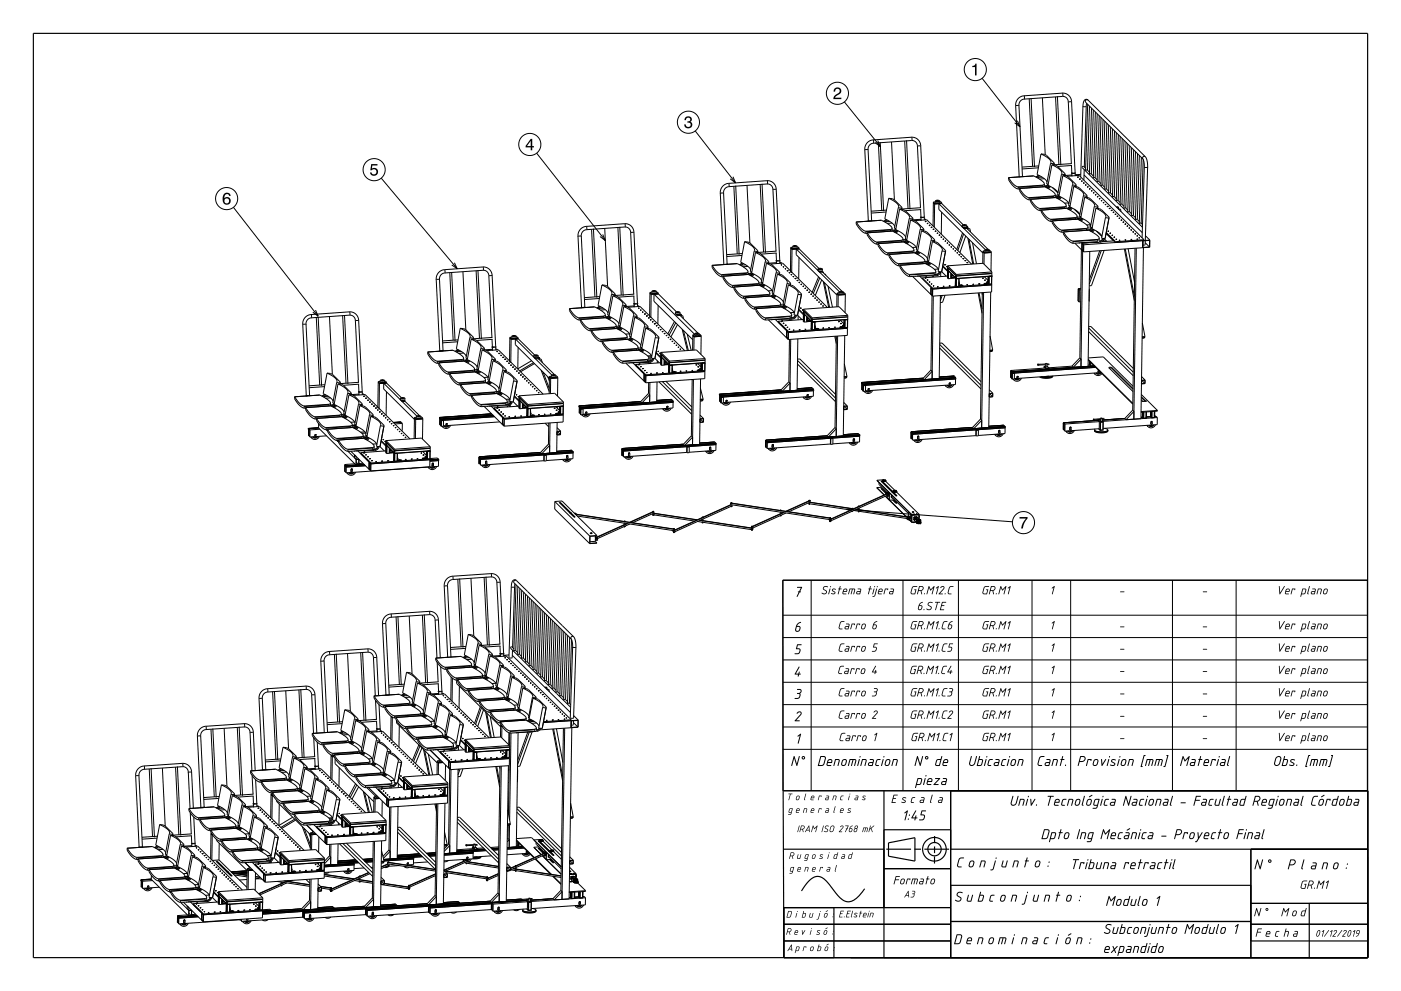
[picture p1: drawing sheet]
<svg xmlns="http://www.w3.org/2000/svg" width="420mm" height="297mm" viewBox="0 0 420 297" stroke-linecap="round" stroke-linejoin="round" font-family="sans-serif">
<g fill="none" stroke="#000" stroke-width=".35">
<path d="M10 10h400v277h-400zM410 173.9h-175.3l.3 113.1v-15h50M234.9 237h175.1M265 237v50M285 237v50M235 254.5h30M265 248.7h20M265.7 254.5h7.4M274.1 254.5h2M274.3 258.1l-7.9-1.5v-4l7.9-1.5v7M277.1 254.5h7.4M280.2 256.7l-.1 2.1"/>
<path d="M280.2 253.7v2M280.2 250.6v2.1M285 254.5h125M375 254.5v32.5M235 277h50M250 272v15M259.2 266.4a7.1 7.1 0 0 1-4.9 3.9 5 5 0 0 1-3.8-2.8l-.7-.8a9.5 9.5 0 0 0-4-4 4 4 0 0 0-4 2.1l-1.5 2.2M265 260.3h20M285 276.2h90M285 265.3h90M375 277h35M375 270.7h35"/>
<path d="M392.5 270.7v16.3M235 282h50M375 282h35"/>
<circle cx="280.1" cy="254.5" r="3.5"/>
<circle cx="280.2" cy="254.5" r="2"/>
</g>
<g fill="none" stroke="#000" stroke-width=".3">
<path d="M208.4 39.2l12.1 15.6M253.1 30.5l10.8 13.4M294.4 23.5l11.4 14.5M304.5 31.6l1 21.4h.1M305 36.2l.8 1.8-1.6-1.2M305.5 31.5l-1 .1M305.5 31.5l1 21.4M307 28.7v1M307 28.7l-1.1 .3-.7 .6-.6 .9-.1 1.1M307 29.7l-1.1 .6-.4 1.2M308.5 29.6l1.1 20.3M309.1 29.4l1 20.7"/>
<path d="M312.5 29.3l.8 17.1M316.4 29l1 20.3M317 28.9l1 20.6M318.5 27.9v1M318.5 27.9l1 .2 .9 .5 .6 .9 .2 .9M318.5 27.9l-11.5 .8M318.5 28.9l1.2 .4 .6 1.2M318.5 28.9l-11.5 .8M320.3 30.5l.9 18.5M321.2 30.4l1.1 21.4-1 .1M321.2 30.4l-.9 .1M324.7 31.8l.9 .1"/>
<path d="M324.7 31.8l-.7 21.3M325.6 31.9l-.5 18.2M325.8 31l-.2 .9M326.1 31.3l-.7 19.7 .5-.1 .7 .7M326.2 30h-.7v.7l17.1 17M326.2 30l-.6-.2-.5 .3-.4 1.7M326.2 30l17.1 17M326.6 31.8l-.6 19.2M327.2 32.4l-.6 19.8 .5-.1 .7 .6M327.8 33l-.6 19.1M328.4 33.6l-.6 19.7 .4-.1 .7 .7M328.9 34.1l-.6 19.2"/>
<path d="M329.5 34.7l-.6 19.9 .5-.2M329.6 33.3h.1M330.1 35.2l-.6 19.2M330.7 35.8l-.6 19.9 .5-.2M331.2 36.4l-.6 19.2M331.8 37l-.6 19.7 .5-.1 .7 .7M332.4 37.5l-.6 19.2M333 38.1l-.7 19.8 .5-.1 .7 .6M333.5 38.6l-.6 19.2M334.1 39.2l-.6 19.8 .5-.1 .7 .7M334.7 39.8l-.6 19.2M114.3 53.4l22.8 27.2"/>
<path d="M160.9 45.9l20.6 26.2M215.9 57.8l1.1 21.4M216.9 57.8h-1M216.9 57.8l1.1 21.4M218.4 55l.1 .9M218.4 55l-.9 .2-.9 .6-.5 1-.2 1M218.5 55.9l-1.2 .6-.4 1.3M219.7 53l.8 1.8-1.6-1.2M220 55.8l1 20.3M220.6 55.7l1 20.6M223.9 55.6l.9 17.2M227.9 55.3l1 20.2"/>
<path d="M228.4 55.1l1.1 20.6M229.9 54.2l.1 .9M229.9 54.2l1 .1 .9 .5 .7 .9 .2 1M229.9 54.2l-11.5 .8M230 55.1l1.2 .5 .5 1.1M230 55.1l-11.5 .8M231.7 56.7l.9 18.6M232.7 56.7l1.1 21.4h-1M232.7 56.7h-1M259.2 44.8l1.1 21.4M260.2 44.8h-1M260.2 44.8l1.1 21.4"/>
<path d="M261.7 41.9l.1 1M261.7 41.9l-1 .3-.7 .6-.6 1-.2 1M261.8 42.9l-1.1 .6-.5 1.3M263.1 42.1l.8 1.8-1.6-1.1M263.3 42.8l1 20.3M263.9 42.6l1 20.7M266.4 59.4l-1.1 6.2 2.1 1.2 .8 1.1M266.4 59.4l1.7 .4 2.3 2.4M266.4 59.4l2.4 1.5 .6 .7-.1 .7M267.3 42.5l.8 17.4M271.2 42.3l1 20.2M271.8 42.1l1 20.6"/>
<path d="M273.2 41.1l.1 1M273.2 41.1l1 .2 .9 .5 .7 .9 .2 1M273.2 41.1l-11.5 .8M273.3 42.1l1.2 .4 .5 1.2M273.3 42.1l-11.5 .8M275 43.7l1 18.6M276 43.7h-1M276 43.7l1.1 21.4M302.4 53.2l-.1 .6 1 1.5 .9 .9 1 .5M302.4 53.2l1.4 2 1.4 .8M305.2 56v.2M305.2 56.2v.5"/>
<path d="M305.6 56.6l-.4 .1M305.6 56.5v.6l.9 1.4 .9 .9 1.1 .5M305.7 56.5h.1M305.7 56.5l1.4 1.9 1.3 .9M306.6 52.9h-.1M306.6 52.9h.1M308.4 59.3l.1 .1M308.5 59.4v.5M308.9 59.9h-.4M308.9 59.7v.6l1 1.5 1 .9 .8 .4M308.9 59.7h.1M308.9 59.7l1.5 2 1.3 .8"/>
<path d="M309.8 52.7h.1M309.9 52.7l2.3 1.4 .9 1M309.9 52.7l-7.5 .5M311.2 52.4l-.7 .6M311.3 50.3l-4.9 .3M311.4 52.5l-.7 .6M311.4 49.7l-5 .4M311.6 52.6l-.6 .7M312.1 46.1l-1.2 6.2 2.1 1.1 .9 1.2M312.1 46.1l1.6 .5 2.3 2.3M312.1 46.1l2.4 1.6 .5 .7-.1 .6M312.4 53.1l-1.2 .1"/>
<path d="M312.6 55.6v.4M312.6 55.6l-7.4 .6M312.7 55.5l-.1 .1M312.7 55.5l-7.5 .5M313.1 55.1l-.1 .9M313.1 55.1l-.4 .4M313.1 53.6l-1.5 .1M313.2 56h.1M313.2 56l2.3 1.3 .9 1M313.2 56l-7.6 .5M313.9 55.6l-.8 .1M314.1 55.2l-.3 .5-.6 .3"/>
<path d="M314.2 55.5l-.8 .6M314.4 55.6l-.6 .6M314.5 55.7l-.8 .5M314.7 55.8l-.8 .6M314.9 55.9l-.7 .6M314.9 49l-1.1 6.1 .5 .1M315.3 49.4l-1.1 6.1 2.1 1.3 .9 1-1.7-1.6M315.3 49.4l1.7 .4 2.3 2.4M315.3 49.4l2.5 1.5 .5 .7-.1 .6M315.9 58.9v.3M315.9 58.9l-7.4 .5M316 58.7l-.1 .2"/>
<path d="M316 58.7l-7.6 .6M316 48.9v.2l-1.1-.1M316 48.9l-.1 .5M316.4 59l-.2 .2M316.4 58.3l-.4 .4M316.4 58.3v.7M316.4 59.2l-7.5 .5M316.4 59.2l2.4 1.4 .8 1M317.1 58.9l-.7 .1M317.4 58.5l-1 .1M317.4 58.4l-.4 .6-.5 .2M317.5 58.7l-.8 .6"/>
<path d="M317.7 58.9l-.7 .6 .8-.6M317.9 59l-.7 .6M318.2 59.1l-.7 .7M318.2 52.2l-1.1 6.2h.4M318.6 52.6l-1.1 6.2 2.1 1.2 .8 1.1-.2-.3-1 .1M318.6 52.6l1.7 .4 2.3 2.4M318.6 52.6l2.5 1.5 .5 .7-.1 .7M319.3 52.2v.1l-1.1-.1M319.3 52.2l-.1 .5M319.9 52.8l3.6-.2 19.5 19.2M321.2 49.6l.1 2.3M321.2 51.9l.1 .1"/>
<path d="M321.3 51.9v.1M321.3 52h.1M321.3 52.6l.1 .1M321.3 51.9h-.1M321.3 51.9h.1M321.3 52v.6M321.3 52.6l.2 .1M321.3 49l-5.3 .4M321.3 52.5v.1M321.3 52.5l-2.1 .1M321.4 49.6l-4.3 .3M321.5 55.5l-1.2 6.1 .5 .1"/>
<path d="M321.5 55.5l1 .1M321.9 55.9l1.7 .4 2.3 2.3M321.9 55.9l2.5 1.5 .4 .7v.6M321.9 55.9l-1.2 6.1M322.3 51.8l-1 .2M322.3 51.9l.1 .7M322.3 52.5l.1 .2M322.4 52.6h.1M322.6 55.4l-.1 .2M322.6 55.4l-.1 .5v-.3M322.6 52.4h-.3M322.6 52.4l.3 .2"/>
<path d="M323 53.1h.1M323.1 53.1h.1M323.1 53.1h-.1M323.2 53l-.1 .1M323.2 53.1h.1M323.2 53.1h-.1M323.6 53.7h.1M323.7 53.6h.1M323.7 53.6l-.1 .1M323.7 53.7h.1M323.8 53.7h.1M323.8 53.6h.1"/>
<path d="M323.8 53.7h-.1M323.8 53.6v.1M324 53h-.1M324 53h.1M324 52.3l-1.4 .1M324.2 54.2l.1 .1M324.2 54.3h.1M324.3 54.2h.1M324.3 54.2l-.1 .1M324.3 54.3h.1M324.4 54.3h-.1M324.4 54.2h.1"/>
<path d="M324.4 54.3h.1M324.8 58.7l-1.2 6.2h.5M324.8 58.7l1 .1M324.8 54.9h.1M324.9 54.8h.1M324.8 54.8h.1M324.8 54.8h.2M324.9 54.8v.1M324.9 54.9h.1M325 54.9h-.1M325 54.8h.1M325 52.4l17.4 17.3"/>
<path d="M325 54.9h-.2M325 50.8l-.1 3.2M325.2 59.1l-1.2 6.2 2.1 1.1 .9 1.2-.2-.2M325.2 59.1l1.6 .4 2.4 2.4M325.2 59.1l2.4 1.5 .5 .7-.1 .6M325.4 55.5h.1M325.4 55.4h.1M325.4 55.4v.1M325.4 55.4h.2M325.5 50.5l-.7-.6-.4 .1 18.1 18.1M325.5 55.4h.1M325.5 55.4v.1"/>
<path d="M325.6 55.5h-.1M325.6 55.4h.1M325.6 55.4h-.1M325.6 55.4v.1M325.8 58.8v.4M325.9 58.6l-.1 .2M325.9 58.6l-.1 .6M325.9 58.6h.1M326 56v.1M326 56h.1M326 56h.2M326 56.1h.1"/>
<path d="M326.1 56h.1M326.1 56h-.1M326.1 56v.1M326.2 56.1h-.2M326.2 56h.1M326.2 56h-.1M326.2 56.1h-.1M326.2 56v.1M326.6 56.6v.1M326.6 56.6h.1M326.6 56.6h.2M326.6 56.7h.1"/>
<path d="M326.7 56.6h.1M326.7 56.6h-.1M326.7 56.6v.1M326.8 56.7h-.2M326.8 56.6h.1M326.8 56.6h-.1M326.8 56.6l-.1 .1M327.2 57.2h.1M327.3 57.2h.1M327.3 57.2h-.1M327.3 57.1l-.1 .1M327.3 57.1v.1"/>
<path d="M327.4 57.2h.1M327.4 57.2h-.1M327.8 57.8h.1M327.8 57.7v.1M327.8 57.7h.1M327.9 57.8h.1M327.9 57.8h-.1M327.9 57.7h.1M328 57.8h.1M328 57.8h-.1M328.4 58.3v.1M328.4 58.4h.1"/>
<path d="M328.4 58.3h.1M328.5 58.4h.1M328.5 58.4h-.1M328.5 58.3h.1M328.5 58.3l.1 .1M328.6 58.4h-.1M328.6 58.4h.1M329 58.9v.1M329 58.9h.1M329 59h.1M329.1 58.9h-.1M329.1 59h.1"/>
<path d="M329.1 58.9h.1M329.1 59h-.1M329.1 58.9v.1M329.4 54.4l.7 .6M329.6 59.5h.1M329.6 59.5v.1M329.6 59.6h.1M329.7 59.5h-.1M329.7 59.5v.1M329.7 59.5h.1M329.7 59.6h-.1M330.6 55.5l.6 .7"/>
<path d="M335.3 40.4l-.7 19.7 .5-.1 .7 .7M335.8 40.9l-.6 19.2M336.4 41.5l-.6 19.8 .5-.1 .7 .6M337 42l-.6 19.2M337.6 42.6l-.7 19.9 .6-.2M338.1 43.2l-.6 19.2M338.7 43.8l-.6 19.7h.5l.7 .6M339.3 44.3l-.7 19.2M339.3 44.3h.1M339.9 44.9l-.7 19.8 .5-.1 .7 .6M340.4 45.5l-.6 19.1M341 46.1l-.6 19.7 .5-.1 .7 .7"/>
<path d="M341.6 46.6l-.6 19.2M342.2 47.2l-.7 19.8 .5-.1 .5 .4M342.6 47.7l.5 2.3M342.7 47.8l-.6 19.1M343.1 50l.9 .1M343.1 50l-.7 21.3M343.3 47h-.6l-.1 .7M343.3 47l.6 1.1 .1 2M344 50.1l-.7 23.2-.7 .1M70 62.1l25.4 32.7M136.2 78.7l.9 1.9-1.7-1.2M173.3 70.7l1 21.4"/>
<path d="M174.3 70.7h-1M174.3 70.7l1.1 21.4M175.8 67.9v.9M175.8 67.9l-1.1 .2-.8 .7-.5 1-.1 .9M175.8 68.8l-1.1 .6-.4 1.3M177.3 68.7l1.1 20.3M177.9 68.5l1 20.7M180.7 70.3l.8 1.8-1.6-1.2M181.3 68.5l.9 17.4M185.2 68.2l1 20.2M185.8 68l1 20.6M187.3 67v1"/>
<path d="M187.3 67l1 .2 .9 .5 .6 .9 .2 1M187.3 67l-11.5 .9M187.3 68l1.2 .4 .6 1.2M187.3 68l-11.5 .8M189.1 69.6l.9 18.6M190 69.6l1.1 21.4h-1M190 69.6h-.9M213.5 79.5v.6l.9 1.4 1.1 1 .8 .5M213.5 79.5h.1M213.5 79.5l1.5 2 1.3 .8M216.9 79.3h.1M217 79.2l-.1 .1"/>
<path d="M218 79.2h.1M218 79.2h-1M221 79h.1M221 79l2.4 1.4 .8 1M221 79l-7.5 .5M222.4 78.7l-.8 .6M222.4 76.6l-4.5 .3M222.5 78.8l-.7 .6M222.5 76l-4.7 .3M222.8 78.9l-.7 .7M223.2 72.4l-1.1 6.2 2.1 1.2 .8 1.1M223.2 72.4l1.7 .4 2.3 2.4"/>
<path d="M223.2 72.4l2.5 1.5 .5 .8-.1 .6M223.6 79.4l-1.3 .1M224.2 79.9l-1.4 .1M226.1 75.3l-1.2 6.1 .5 .1M226.1 75.3l1 .1M226.5 75.7l-1.2 6.1 2.2 1.3 .8 1M226.5 75.7l1.6 .4 2.4 2.3M226.5 75.7l2.5 1.5 .4 .7v.6M227.2 75.2l-.1 .2M227.2 75.2l-.1 .5M229.4 78.5l-1.2 6.2h.5M229.4 78.5l1 .1"/>
<path d="M229.8 78.9l-1.2 6.2 2.1 1.1 .9 1.2M229.8 78.9l1.6 .4 2.3 2.4M229.8 78.9l2.4 1.5 .5 .7-.1 .6M230.4 78.6l-.1 .4M230.5 78.4l-.1 .2M230.5 78.4l-.1 .6M231 79.1l3.6-.2 13.5 13.3M232.7 75.8l.1 2.3M232.7 78.2h.1M232.8 78.1l-.1 .1M232.8 78.1h.1M232.8 78.9l.1 .1"/>
<path d="M232.8 78.8h.1M232.8 78.2v.7M232.8 75.3l-5.7 .4v-.3M232.8 78.7l-2.4 .2M232.8 75.8l-4.6 .4M233.8 78.1l-1 .1M233.8 78.2v.7M233.8 78.8l.1 .1M233.8 78.8v.1M233.8 78.7l.5 .2M233.9 78.9h.1M234.2 79.4h.1"/>
<path d="M234.2 79.3v.1M234.2 79.3h.1M234.3 79.4h.1M234.3 79.4h-.1M234.3 79.3h-.1M234.3 79.3h.1M234.4 79.4h.1M234.4 79.4h-.1M234.8 80h.1M234.8 79.9h.1M234.9 80h.1M234.9 80h-.1"/>
<path d="M234.9 79.9h.1M235 80h.1M235 80h-.1M237.1 74.1l.3 .4M237.1 74.1v.3M237.1 74.4l.3 .3M237.1 74.4l-.1 7.1M237.4 74.7l-.1 7.1M237.4 74.5v.2M237.7 74.1h-.6M237.7 73.8v.5l.6 .1 .7-.1v-.5M237.7 73.8l.6 .2 .7-.2"/>
<path d="M238 73.6l.7 .1M238 73.6l.3 .3 .4-.2M238 73.6l-.3 .2M238.7 73.7l.3 .1M239 74l.6 .4M239.5 77.2l-.1 6.4M239.6 74.6l-2.2 .1M239.6 74.6l5.9 5.9M239.6 74.4l-2.2 .1M239.6 74.4v.2M256.7 66.5v.6l1 1.5 .9 .9 .9 .5M256.7 66.5h.1"/>
<path d="M256.7 66.5l1.5 2 1.3 .8M259.5 69.3l.1 .1M259.6 69.4l-.1 .6M260 69.9l-.5 .1M260 69.8v.6l.9 1.3 1 1.1 .9 .4M260 69.8h.1M260 69.8l1.4 1.9 1.4 .8M260.2 66.3h.1M261.3 66.1h.1M261.3 66.2h.1M261.3 66.2l-1.1 .1M261.4 66.1v.1"/>
<path d="M261.4 66.2h.1M262.8 72.5v.2M262.8 72.7v.5M263.2 73.2h-.4M263.3 73l-.1 .6 1 1.4 .9 .9 1 .5M263.3 73h.1M263.3 73l1.3 1.8 1.5 1M264.2 66h.1M264.2 66l2.4 1.4 .8 1M264.2 66l-7.5 .5M265.6 65.7l-.8 .6M265.6 63.5l-4.4 .4"/>
<path d="M265.7 65.8l-.7 .6M265.8 63l-4.6 .3M266 65.9l-.7 .7M266.1 75.8v.1M266.1 75.9v.5M266.5 76.4h-.4M266.5 76.2v.6l.9 1.4 1 1 1 .5M266.5 76.2l1.5 2 1.3 .8M266.8 66.4l-1.3 .1M267 68.9v.4M267 68.9l-7.4 .5M267 68.8v.1"/>
<path d="M267 68.8l-7.5 .5M267.4 68.4l-.1 .9M267.4 68.4l-.4 .4M267.4 66.9l-1.4 .1M267.5 69.3h.1M267.5 69.3l2.4 1.4 .8 .9M267.5 69.3l-7.5 .5M268.2 68.9l-.8 .1M268.5 68.5l-.4 .5-.6 .3M268.5 68.8l2.2 1.3 .8 1M268.5 68.8l-.7 .6M268.8 68.9l-.7 .6 .8-.5"/>
<path d="M269 69.1l-.7 .5M269.3 69.2l-.7 .6M269.3 62.3l-1.2 6.1 .5 .1M269.3 62.3l1 .1M269.3 79l.1 .2M269.4 79.2v.5M269.7 62.7l1.6 .4M269.7 62.7l2.5 1.5 .4 .7v.6M269.7 62.7l-1.2 6.1M269.8 79.6l-.4 .1M269.8 79.5v.6l1 1.5 .9 .9 1 .4M269.8 79.5h.1"/>
<path d="M269.8 79.5l1.5 1.9 1.3 .9M270.3 72.2l-.1 .3M270.3 72.2l-7.5 .5M270.3 72v.2M270.3 72l-7.5 .5M270.4 62.2l-.1 .2M270.4 62.2l-.1 .5v-.3M270.7 72.3l-.1 .2M270.7 71.6l-.4 .4M270.7 71.6v.7M270.7 72.5h.1M270.8 72.5l2.3 1.4 .9 1"/>
<path d="M270.8 72.5l-7.5 .5M271.3 63.1l2.4 2.3M271.5 72.2h-.8M271.7 71.8h-1M271.8 71.7l-.4 .6-.6 .2M271.8 72l-.8 .6M272 72.2l-.6 .6 .7-.6M272.3 72.3l-.7 .6M272.5 72.4l-.6 .7M272.6 65.5l-1.2 6.2h.5M272.6 65.5l1 .1M273 65.9l-1.2 6.2 2.2 1.2 .8 1.1"/>
<path d="M273 65.9l1.6 .4 2.4 2.3M273 65.9l2.4 1.5 .5 .7-.1 .6M273.5 75.4v.4M273.5 75.4l-7.4 .5M273.6 75.3l-.1 .1M273.6 75.3l-7.5 .5M273.7 65.4l-.1 .2M273.7 65.4l-.2 .6 .1-.4M274 74.9l-.1 .8M274 74.9l-.4 .4M274 75.7h.1M274.1 75.7l2.3 1.4 .9 1"/>
<path d="M274.1 75.7l-7.6 .5M274.2 66.1l3.6-.2 13.5 13.3M274.7 74.1l-1.2 .1M275.1 74.9l-.4 .6-.6 .2M275.1 75.2l-.8 .7M275.3 75.4l-.6 .6M275.4 75.5l-.8 .5M275.6 75.5l-.8 .6M275.8 75.7l-.7 .6M275.8 68.7l-1.1 6.2 .5 .1M275.8 68.7l1.1 .2M276 62.8l.1 2.3"/>
<path d="M276 65.9l.2 .1zM276 65.2h.1M276.1 65.9h.1M276.1 65.1l-.1 .1M276.1 65.1h.1M276.1 65.1h-.1M276.1 65.2v.7M276.1 62.2l-5.8 .4M276.1 65.7l-2.5 .2M276.1 62.8l-4.7 .3M276.2 69.2l-1.1 6.1 2 1.2 1 1.1M276.2 69.2l1.7 .4 2.3 2.3"/>
<path d="M276.2 69.2l2.5 1.5 .5 .7-.1 .6M276.8 78.6v.4M276.8 78.6l-7.4 .6M276.9 78.5l-.1 .1M276.9 78.5l-7.6 .5M276.9 68.9l-.1 .3M276.9 68.7v.2M276.9 68.7l-.1 .5M277 68.6l-.1 .1M277.1 65l-1 .2M277.1 65.2v.7M277.1 65.6l.5 .3"/>
<path d="M277.1 65.1h-1M277.3 78.8l-.2 .2M277.3 78.1l-.4 .4M277.3 78.1v.7M277.3 79h.1M277.3 79l2.5 1.4 .7 1M277.3 79l-7.5 .5M277.4 66.4h.1M277.4 66.3l.2 .1M277.4 66.3h.1M277.4 66.3v.1M277.5 66.4h.1"/>
<path d="M277.5 66.4h-.1M277.5 66.3h-.1M277.6 66.4h.1M277.6 66.4h-.1M277.9 78.7l-.6 .1M278 66.9v.1M278 67h.1M278 66.9h.1M278.1 67h.1M278.1 67h-.1M278.1 66.9h-.1M278.1 66.9h.1"/>
<path d="M278.2 67h.1M278.2 67h-.1M278.3 78.3l-1 .1M278.3 78.2l-.4 .6-.5 .2M278.4 78.5l-.8 .6M278.6 67.6h.1M278.6 67.5v.1M278.6 78.7l-.6 .6M278.6 67.5h.1M278.7 67.6h.1M278.7 67.6h-.1M278.7 78.7h-.1"/>
<path d="M278.7 67.5h-.1M278.7 78.7l-.8 .6M278.7 67.5h.1M278.8 67.5h.1M278.8 67.6h-.1M278.8 67.5l-.1 .1M278.8 78.8l-.7 .6M279.1 78.9l-.7 .6M279.1 72l-1.1 6.1 .4 .1M279.1 72l1.1 .1M279.2 68.2h.1M279.2 68.1h.1"/>
<path d="M279.3 68.1h-.1M279.3 68.1h.1M279.3 68.1v.1M279.3 68.2h-.1M279.4 68.1h.1M279.4 68.1h-.1M279.4 68.2h-.1M279.4 68.1v.1M279.5 72.4l-1.1 6.1 2.1 1.3 .8 1.1M279.5 72.4l1.7 .4 2.3 2.4M279.5 72.4l2.5 1.5 .5 .7-.1 .6M279.8 68.8h.1"/>
<path d="M279.8 68.7h.1M279.8 60.8l.4 .3M279.8 60.8l-.1 6.9M279.8 60.5l.4 .4M279.8 60.5v.3M279.9 68.7v.1M279.9 68.8h-.1M279.9 68.7h.1M279.9 68.8h.1M280.2 72.1l-.1 .4M280.2 60.9v.2M280.2 61.1l-.1 7"/>
<path d="M280.2 71.9v.2M280.2 71.9l-.1 .6M280.4 69.3v.1M280.4 69.3h.1M280.4 69.4h.1M280.4 60.5h-.6M280.4 60.2v.5l.7 .1 .6-.1v-.5M280.4 60.2l.7 .2 .6-.2M280.5 69.3v.1M280.5 69.4h-.1M280.5 69.3h.1M280.5 69.4h.1"/>
<path d="M280.7 60h.7M280.7 60l.4 .2 .3-.2M280.7 60l-.3 .2M281 69.9h.1M281 69.9l.1 .1M281.1 69.9v.1M281.1 69.9h-.1M281.1 69.9h.1M281.4 60l.3 .2M281.5 70.5h.1M281.6 70.5h.1M281.7 70.4l-.1 .1"/>
<path d="M281.7 70.4v.1M281.7 70.5h.1M281.7 70.5h-.1M281.7 60.4l.6 .4M282.1 71l.1 .1M282.2 71.1h.1M282.2 71h-.1M282.2 71h.1M282.3 71.1h.1M282.3 63.6l-.1 6.6M282.3 71.1h-.1M282.3 71h.1"/>
<path d="M282.3 61l-2.1 .1M282.3 61h.1M282.3 61l6.5 6.4M282.3 60.8l-2.1 .1M282.3 60.8v.2M282.4 75.2l-1.2 6.2 1.1 .1M282.4 75.2l1 .1M282.6 79.9l1.5 1.4M282.7 79.7l1.4 1.4M282.7 71.7h.1M282.7 71.6l.1 .1M282.7 71.6v.1"/>
<path d="M282.8 71.6h-.1M282.8 71.6h.1M282.8 71.7h.1M282.8 78.8h.1M282.8 78.8v.1M282.9 71.6h.1M282.9 71.7h-.1M282.9 71.6l-.1 .1M283.2 79.3v.1M283.2 79.4h.1M283.2 79.3h.1M283.2 79.3h.2"/>
<path d="M283.3 79.4h.1M283.3 72.3h.1M283.3 72.2h.1M283.3 72.2v.1M283.3 79.3h.1M283.3 79.3v.1M283.3 72.2h.2M283.4 72.2h.1M283.4 79.4h-.2M283.4 72.3h.1M283.4 72.2v.1M283.4 79.3h.1"/>
<path d="M283.4 79.3h-.1M283.4 79.3v.1M283.4 79.4h-.1M283.4 75.3l-1.1 6.2M283.5 72.3h-.1M283.5 72.2h.1M283.5 72.2l-.1 .1M283.5 75.2l-1.2 6.3M283.5 75.2l-.1 .1M283.5 72.2v.1M283.7 79.9h.1M283.8 79.9h-.1"/>
<path d="M283.8 79.9h.1M283.8 79.9l.1 .1M283.9 79.9h.1M283.9 79.9h-.1M283.9 72.8h.1M283.9 72.8v.1M283.9 79.9v.1M283.9 72.8h.2M283.9 72.9h.1M284 72.8h.1M284 72.8h-.1M284.1 72.8h.1"/>
<path d="M284 72.8v.1M284.1 72.9h-.1M284.1 79.7v.4M284.1 79.7l2.6 2.6M284.1 79.7l10.6-.8 2.7 2.6M284.1 72.8h-.1M284.1 72.8v.1M284.5 73.4h.1M284.5 73.4v.1M284.5 73.4h.2M284.5 73.5h.1M284.6 73.4h.1"/>
<path d="M284.6 73.4h-.1M284.7 73.4h.1M284.7 73.5h-.2M284.7 73.4h-.1M284.7 73.5h-.1M284.7 73.4v.1M285.1 74v.1M285.1 74h.1M285.1 74h.2M285.1 74.1h.1M285.2 74h.1M285.2 74h-.1"/>
<path d="M285.3 74l-.2 .1M285.3 74h.1M285.3 74h-.1M285.3 74l-.1 .1M285.7 74.6h.1M285.8 74.6h.1M285.8 74.5l-.1 .1M285.8 74.5v.1M285.8 74.6h-.1M285.9 74.6h.1M285.9 74.6h-.1M286.3 75.2h.1"/>
<path d="M286.3 75.1v.1M286.3 75.1h.1M286.4 75.2h.1M286.4 75.2h-.1M286.4 75.1h-.1M286.4 75.1h.1M286.5 75.2h.1M286.5 75.2h-.1M286.9 75.8h.1M286.9 75.7h.1M287 75.8h.1M287 75.8h-.1"/>
<path d="M287 75.7h.1M287 75.7l.1 .1M287.1 75.8h-.1M287.1 75.8h.1M287.5 76.3v.1M287.5 76.4h.1M287.5 76.3h.1M287.6 76.4h.1M287.6 76.4h-.1M287.6 76.3h.1M287.6 76.3v.1M288.1 76.9h.1"/>
<path d="M288.1 77h.1M288.1 76.9v.1M288.2 76.9v.1M288.2 77h-.1M288.2 76.9h.1M288.2 77h.1M288.4 67.7l.1 .1M288.4 67.7l.1 .3M288.5 67.7h-.1M288.5 68l-7-6.9-.1 1.7 13.3 13M288.5 67.5l.7 .2 .6-.1M288.5 67.5v.5"/>
<path d="M288.5 68l6.9 6.8M288.6 69.8l-1.8 5M288.7 77.5v.1M288.7 77.5h.1M288.7 77.6h.1M288.8 77.5h-.1M288.8 77.5h.1M288.8 77.5v.1M288.8 67.4l.3 .2 .4-.2M288.8 67.4h.7M288.8 67.4l-.3 .1M288.8 77.6h-.1"/>
<path d="M288.8 77.6h.1M288.8 68.1l.2 .2M288.9 70.1l-1.7 5M289 67.4h.1M289 67.4h.3zM289 68.3v.2h.9M289.3 78.1h.1M289.3 78.1v.1M289.3 78.2h.1M289.4 78.1h-.1M289.4 78.1h.1M289.4 78.1v.1"/>
<path d="M289.4 78.2h-.1M289.5 67.4l.3 .2M289.5 70.7l-1.7 5M289.7 68.1l.2 .1M289.8 67.9l.3-.1 .1 .8M289.8 67.6l-.2 .5-1.1-.1M289.8 78.7h.1M289.9 78.7h.1M289.9 78.7h-.1M289.9 68.5l6.3 6.2M289.9 78.7l.1 .1M289.9 68.2l-.9 .1"/>
<path d="M289.9 68.2v.3M290 78.7v.1M290 68.5v.1M290 68.5h.1M290 68.6l.8-.1 .1 1M290 78.7h-.1M290 78.7h.1M290 67.9h-.2M290 67.9l.2 .6-.2 .1M290 67.9l-.1 .5M290.2 71.4l1.4 7.7M290.5 71.7l1.4 7.4"/>
<path d="M291.5 72.8l1.2 6.3M294.7 75.4l.3 .4M294.7 75.4l-.1 3.5M294.7 75.2l.3 .4M294.7 75.2v.2M295 75.8v3.4M295 75.6v.2M295.3 75.2h-.6M295.3 74.9v.5l.6 .1 .7-.1v-.5M295.3 74.9l.6 .2 .7-.2M295.4 74.8l-.1 .1M295.6 74.7h.7"/>
<path d="M295.6 74.7l.3 .2 .4-.2M295.6 74.7l-.2 .1M296.3 74.7l.3 .2M296.6 75.1l.6 .4M297.2 75.7l-2.2 .1M297.2 75.7l-.1 5.5M297.2 75.5l-2.2 .1M297.2 75.5v.2M311.7 62.5l.1 .1M311.8 62.6l-.1 .5M312.2 63.1h-.5M312.2 63v.5l.9 1.4 .9 1 1 .5"/>
<path d="M312.2 63l1.4 1.9 1.4 .8M315 65.7v.2M315 65.9v.5M315.4 66.4h-.4M315.5 66.2l-.1 .6 1 1.4 1 1 .9 .4M315.5 66.2h.1M315.5 66.2l1.4 1.9 1.4 .9M318.3 69v.1M318.3 69.1v.5M318.8 69.6v.5l1.1 1.6 .9 .8 .9 .4M318.8 69.6h-.5M318.8 69.5v.1"/>
<path d="M318.8 69.5h.1M318.8 69.5l1.4 1.9 1.4 .9M319.2 62.1v.4M319.2 62.1l-7.4 .5M319.2 62v.1M319.2 62l-7.5 .5M319.6 61.6l-.1 .8M319.6 61.6l-.4 .4M319.7 62.4h.1M319.7 62.4l2.4 1.4 .8 1M319.7 62.4l-7.5 .6M320.7 61.7l-.4 .5-.6 .3"/>
<path d="M320.7 62l2.1 1.2 .9 1.1-1.6-1.6M320.7 62l-.7 .6M321 62.1l-.7 .6M321.1 62.2l-.8 .5M321.2 62.2l-.7 .6M321.5 62.4l-.7 .6M321.6 72.3l.1 .1M321.7 72.4v.5M322.2 72.9l2.7 2.6M322.5 65.4l-.1 .3M322.5 65.4l-7.5 .5M322.5 65.2v.2"/>
<path d="M322.5 65.2l-7.5 .5M322.9 64.8l-.1 .9M322.9 64.8l-.4 .4M322.9 65.7h.1M323 65.7l2.3 1.3 .9 1.1M323 65.7l-7.5 .5M323.5 72.8h.1M323.6 65.5h-.7M323.7 72.8h-.2M323.9 65l-1 .1M324 64.9l-.5 .6-.5 .2M324 65.2l-.8 .6"/>
<path d="M324.2 74.8l-.5 32.4M324.2 65.4l-.6 .6M324.3 72.8l.1 .1M324.3 65.4h-.1M324.3 65.4l-.7 .6M324.4 72.9v2.1M324.4 72.9l.5 .5M324.4 73l.5 .4M324.5 65.5l-.7 .6M324.6 75.2l-.5 34.8M324.7 65.6l-.6 .6M324.8 74.9h-.4l.4 .5"/>
<path d="M324.9 73.4v2.1M325.7 68.6l-7.4 .5M325.7 68.6v.4M325.8 68.4l-.1 .2M325.8 68.4l-7.5 .6M326.1 72.7h.1M326.2 68.9l-.4 .1M326.2 68.9v.1M326.2 68.1l-.2 .8M326.2 68.1l-.4 .3M326.3 69h.1M326.3 69l2.3 1.3 .9 1.1"/>
<path d="M326.3 69l-7.5 .5M326.5 72.7l-2.1 .2M326.7 75.4l-.5 34.4M326.8 67.4h-1M326.8 67.4v1.3M327.3 68.1l-.5 .6-.6 .2M327.4 68.1l-.3 .6-.6 .4M327.5 68.6l-.7 .6M327.7 68.7l-.8 .6M327.8 68.8l-.7 .6M328 61.9l-1.1 6.2 .5 .1M328 61.9l1.1 .2"/>
<path d="M328.1 68.9l-.7 .6M328.5 62.4l-1.1 6.2 2 1.1 .9 1.2-1.6-1.7M328.5 62.4l2.5 1.5 .5 .7-.1 .6M328.5 62.4l1.7 .4 2.3 2.4M329.1 71.9l-7.4 .5M329.1 71.9v.5l-7.4 .5M329.1 71.8v.1M329.1 71.8l-7.5 .5M329.2 61.9l-.1 .2M329.2 61.9l-.2 .6 .1-.4M329.5 71.4l-.4 .4M329.5 71.4l-.1 .9"/>
<path d="M329.7 75.1l-3.1 8.7M330.1 75.1l-3.5 10M330.2 60.1h.1M330.2 60.1v.1M330.2 60.2h.1M330.3 60.1h-.1M330.3 60.1v.1M330.3 60.1h.1M330.3 60.2h-.1M330.6 71.4l-.4 .6-.7 .2h.7l.6-.7M330.8 60.7l.1 .1M330.8 60.7h.1"/>
<path d="M330.8 72l-.1 .4M330.9 60.7h.1M330.9 60.8h-.1M330.9 60.7v.1M331 75.1l-3.8 10.5-.7 .1M331 71.5l.8 .8M331 71.5l-.4 .7-.8 .4-5.9 .2M331 71.5h.1M331.3 71.9l-.2 .5M331.3 61.3l.2 .1M331.4 61.3h.1M331.4 61.3h-.1"/>
<path d="M331.4 65.2l-1.2 6.2 1.1 .1M331.4 65.2l1 .2M331.5 61.3h.1M331.5 61.3h-.1M331.5 61.3v.1M331.6 70l2.3 2.2M331.6 69.9l2.8 2.8v-.3M331.6 69.7l2.8 2.7M331.9 61.9h.1M332 61.8l-.1 .1M332 61.8l.1 .1M332 61.9h.1"/>
<path d="M332.1 61.9h.1M332.1 61.9h-.1M332.1 69.3l.1 .1M332.2 69.3h.1M332.2 69.3h-.1M332.2 69.4h.1M332.3 69.3v.1M332.3 69.3h.1M332.3 69.4h-.1M332.3 69.4h.1M332.4 65.4l-1.1 6.1M332.5 65.2l-1.2 6.3"/>
<path d="M332.5 65.2l-.1 .2M332.5 62.4l.1 .1M332.5 62.5h.1M332.6 62.4h.1M332.6 62.4v.1M332.6 62.4h-.1M332.6 62.5h.1M332.7 62.5h-.1M332.7 62.4h.1M332.7 62.5h.1M332.8 69.9v.1M332.8 69.9h.1"/>
<path d="M332.8 70h.1M332.9 69.9v.1M332.9 69.9h.1M332.9 70h-.1M332.9 70h.1M333.1 63.1h.1M333.1 63h.2M333.1 63v.1M333.1 63h.1M333.2 63.1h.1M333.2 63.1h-.1M333.2 63h-.1"/>
<path d="M333.2 63h.1M333.3 63.1h-.1M333.3 63h.1M333.3 63l-.1 .1M333.3 63v.1M333.4 70.5v.1M333.4 70.5h.1M333.4 70.6h.1M333.5 70.5v.1M333.5 70.5h.1M333.5 70.6h-.1M333.5 70.6h.1"/>
<path d="M333.7 63.7h.1M333.7 63.6h.1M333.7 63.6h.2M333.8 63.6h.1M333.8 63.6h-.1M333.8 63.7h.1M333.9 63.7h-.2M333.9 63.6h.1M333.9 63.7h-.1M333.9 63.6l-.1 .1M333.9 63.6v.1M333.9 72.2l-3.6 .2"/>
<path d="M333.9 72.2h.1M334 71.1v.1M334 71.1h.1M334 71.2h.1M334.1 71.1v.1M334.1 71.1h.1M334.1 71.2h-.1M334.3 64.3h.1M334.3 64.2h.1M334.3 64.2h.2M334.4 64.2h.1M334.4 64.2v.1"/>
<path d="M334.5 64.3h-.2M334.5 64.2h.1M334.5 64.3h-.1M334.5 64.2h-.1M334.5 64.2v.1M334.6 71.7v.1M334.6 71.7h.1M334.7 71.8h-.1M334.7 71.7h.1M334.7 71.7l-.1 .1M334.9 64.8h.1M334.9 64.8v.1"/>
<path d="M334.9 64.8h.2M334.9 64.9h.1M335 64.8h.1M335 64.8h-.1M335 64.8v.1M335.1 64.9h-.2M335.1 64.8h.1M335.1 62.4l.1-.4-.5 .1 .5-.1 .2 .7M335.1 64.8h-.1M335.1 64.9h-.1M335.1 64.8v.1M335.4 62.7h.5l.2 .7"/>
<path d="M335.4 62.7h.1M335.5 65.4h.1M335.5 65.4v.1M335.5 65.4h.2M335.5 65.5h.1M335.5 72.1h.1M335.5 72l.1 .1M335.6 72h.1M335.6 72h-.1M335.6 65.4h.1M335.6 65.4h-.1M335.6 72.1h.1"/>
<path d="M335.6 65.4v.1M335.6 72l.1 .1M335.6 65.4l-.1 .1M335.7 65.4h.1M335.7 72.1h.1M335.7 65.4h-.1M335.7 65.4l-.1 .1M335.7 72.1h-.1M335.7 72h.1M336.1 66h.1M336.2 66h.1M336.2 66h-.1"/>
<path d="M336.2 65.9l-.1 .1M336.3 66h-.1M336.7 66.6h.1M336.7 66.5h.1M336.7 66.5v.1M336.8 66.6h.1M336.8 66.6h-.1M336.8 66.5h-.1M336.8 66.5h.1M336.8 66.5l.1 .1M336.9 66.6h-.1M337.1 74.6l2.9 15.5"/>
<path d="M337.3 67.1v.1M337.3 67.2h.1M337.3 67.1h.1M337.3 71.9v.1M337.3 71.9h.1M337.3 71.9h.2M337.3 72h.1M337.3 74.6l2.8 14.2M337.4 67.1h-.1M337.4 71.9h.1M337.4 71.9h-.1M337.4 67.2h.1"/>
<path d="M337.4 67.1h.1M337.4 71.9v.1M337.4 67.2h-.1M337.4 67.1v.1M337.5 72h-.2M337.5 71.9h.1M337.5 62.3l.6 .7M337.5 71.9h-.1M337.5 72h-.1M337.5 71.9v.1M337.9 67.8h.1M337.9 67.7v.1"/>
<path d="M337.9 67.7h.1M338 67.8h.1M338 67.8h-.1M338 67.7h.1M338.2 74.5l1.9 10.1M338.5 68.3h.1M338.5 68.4h.1M338.5 68.3v.1M338.6 68.3v.1M338.6 68.4h-.1M338.6 68.3h.1M338.6 68.4h.1"/>
<path d="M339.1 68.9v.1M339.1 68.9h.1M339.1 69h.1M339.1 71.8h.1M339.1 71.8l.1 .1M339.2 68.9v.1M339.2 71.8v.1M339.2 69h-.1M339.2 68.9h.1M339.2 69h.1M339.2 71.8h-.1M339.2 71.8h.1"/>
<path d="M339.3 71.8h-.1M339.3 71.8l-.1 .1M339.3 71.8h.1M339.6 69.5l.1 .1M339.6 69.5h.1M339.7 69.5h.1M339.7 69.5h-.1M339.7 69.6h.1M339.8 69.5v.1M339.8 69.6h-.1M339.8 69.5h.1M340.2 70.1h.1"/>
<path d="M340.3 70.1h.1M340.3 70.1h-.1M340.3 74.4l-.7 48.5M340.3 70v.1M340.3 70l.1 .1M340.4 70.1h-.1M340.4 70.1h.1M340.7 74.4l-.8 51.2v-2.3M340.8 70.7h.1M340.9 70.7h.1M340.9 71.7h.1M340.9 71.6v.1"/>
<path d="M340.9 70.6h.1M340.9 71.6h.1M341 71.6h-.1M341 71.6h.1M341 71.7h.1M341 70.7h-.1M341 70.6h.1M341 70.7h.1M341 71.7h-.1M341 71.6v.1M341.4 71.3h.1M341.4 71.2v.1"/>
<path d="M341.5 71.3h.1M341.4 71.2h.1M341.4 71.2h.2M341.6 71.3h-.1M341.6 71.2h.1M341.6 71.2v.1M341.6 71.3h.1M342.4 71.2h.1M342.6 72.1v2.1M342.7 72.2l1.9-.1v1.9l-2 .2zM342.8 74.2l-.8 51.3M343 71.8l-8.6 .6"/>
<path d="M343 71.8v.3M343.3 72.7l1.3 1.3M343.4 70.7l1.3 1.3M344.7 72v2.1l-19.8 1.4M344.7 72l-19.8 1.4M90.8 97.2l1 21.3h1M91.7 97.1l-.9 .1M91.7 97.1l1.1 21.4M93.2 94.3l.1 1M93.2 94.3l-.9 .2-.8 .7-.6 .9-.1 1.1M93.3 95.3l-1.1 .5-.5 1.3M94.6 92.9l.8 1.9-1.6-1.2"/>
<path d="M94.8 95.2l1 20.2M95.4 95l1 20.6M98.8 94.9l.8 17.3M102.7 94.6l1 20.3M103.3 94.4l1 20.7M104.8 93.5v.9M104.8 93.5l1 .1 .9 .6 .6 .7 .2 1.1M104.8 93.5l-11.6 .8M104.8 94.4l1.2 .5 .5 1.1M104.8 94.4l-11.5 .9M106.5 96l1 18.6M107.5 96h-1"/>
<path d="M107.5 96l1.1 21.4M130.8 83.7l1 21.4M131.8 83.7h-1M131.8 83.7l1.1 21.3M133.2 80.8l.1 1M133.2 80.8l-.9 .3-.8 .6-.6 .9-.1 1.1M133.3 81.8l-1.1 .6-.4 1.3M134.8 81.7l1 20.3M135.4 81.5l1 20.7M138 98.4l-1.2 6.1 2.2 1.3 .8 1.1M138 98.4l1.6 .4 2.3 2.4M138 98.4l2.4 1.5 .5 .7-.1 .6"/>
<path d="M138.8 81.4l.9 17.4M142.7 81.1l1 20.3M143.3 81l1 20.6M144.8 80v1M144.8 80l.9 .1 1 .6 .6 .8 .2 1M144.8 80l-11.6 .8M144.8 81l1.2 .4 .5 1.2M144.8 81l-11.5 .8M146.5 82.6l1 18.5M147.5 82.5l-1 .1M147.5 82.5l1.1 21.4M170.7 92.5v.6l.9 1.4 1.1 1 .9 .4"/>
<path d="M170.8 92.5h.1M170.8 92.5l1.4 1.9 1.4 .9M173.6 95.3v.1M173.6 95.4v.5M174 95.9h-.4M174 95.7v.6l.9 1.4 1 1 1 .5M174 95.7h.1M174 95.7l1.5 2 1.3 .8M174.3 92.1l.2 .1M174.3 92.2h.1M175.4 92.1h-1.1M175.4 92.1h-.1"/>
<path d="M175.4 92.1h.1M175.4 92.1v.1M176.8 98.5l.1 .2M176.9 98.7v.5M177.3 99.1l-.4 .1M177.3 99v.6l.9 1.3 .9 1 1 .5M177.3 99h.1M177.3 99l1.4 1.9 1.4 .8M178.3 92l-7.6 .5M178.3 92l2.3 1.3 .9 1.1M178.3 92l-7.5 .5M179.6 91.7l-.8 .6"/>
<path d="M179.7 89.5l-4.5 .3M179.8 91.8l-.8 .6M179.8 88.9l-4.6 .3M180 91.9l-.7 .6M180.5 85.4l-1.2 6.1 2.1 1.3 .9 1.1M180.5 85.4l1.6 .4 2.3 2.3M180.5 85.4l2.4 1.5 .5 .7-.1 .6M180.8 92.3l-1.3 .1M181 94.9v.3M181 94.9l-7.4 .5M181.1 94.7l-.1 .2M181.1 94.7l-7.5 .6"/>
<path d="M181.5 95l-.1 .2M181.5 94.4l-.4 .3M181.5 94.4v.6M181.5 92.8l-1.5 .1M181.5 95.2h.1M181.5 95.2l2.4 1.4 .8 1M181.5 95.2l-7.5 .5M182.2 94.9h-.7M182.5 94.4l-.3 .6-.6 .2M182.6 94.7l-.8 .6M182.8 94.9l-.6 .6 .7-.6M183 95l-.7 .6"/>
<path d="M183.3 95.1l-.7 .7M183.3 88.2l-1.1 6.2h.4M183.3 88.2l1.1 .1M183.7 88.6l-1.1 6.2 2.1 1.2 .8 1.1M183.7 88.6l1.7 .4M183.7 88.6l2.5 1.5 .5 .8-.1 .6M184.3 98.1v.4M184.3 98.1l-7.4 .6M184.3 98v.1M184.3 98l-7.5 .5M184.4 88.2v.1M184.4 88.2l-.1 .5 .1-.4"/>
<path d="M184.4 88.1v.1M184.7 97.6l-.1 .9M184.7 97.6l-.4 .4M184.8 98.4v.1M184.8 98.5l2.4 1.4 .8 .9M184.8 98.5l-7.5 .5M185.4 89l2.3 2.4M185.5 98.2h-.8M185.8 97.7l-1.1 .1M185.8 97.7l-.4 .5-.6 .3M185.9 98l-.8 .6M186.1 98.1l-.7 .6 .8-.5"/>
<path d="M186.3 98.3l-.7 .5M186.6 98.4l-.7 .6M186.6 91.5l-1.2 6.1 .5 .1M186.6 91.5l1 .1M187 91.9l-1.2 6.1 2.2 1.3 .8 1M187 91.9l1.7 .4 2.3 2.3M187 91.9l2.5 1.5 .5 .7-.1 .6M187.7 91.4l-.1 .2M187.7 91.4l-.1 .5v-.3M188.3 92.1l3.6-.3 13.4 13.3M189.9 94.7l-1.2 6.2h.5M190 88.7l.1 2.3"/>
<path d="M190 91.1h.1M190.1 91.1h.1M190.1 91l-.1 .1M190.1 91h.1M190.1 91v.1M190.1 91.1v.8M190.1 88.2l-5.7 .4M190.1 91.7l-2.5 .2M190.2 88.7l-4.8 .4M190.2 91.9l-.1-.2 .1 .3M190.3 95.1l-1.2 6.2 2.2 1.2 .8 1.1M190.3 95.1l1.6 .4 2.4 2.4"/>
<path d="M190.3 95.1l2.5 1.5 .4 .7v.7M191 94.6l-.1 .2-1-.1M191 94.6l-.1 .6M191.1 90.9l-1 .2M191.1 91.1v.7M191.1 91.9h.1M191.1 91.8v.1M191.1 91.6l.5 .2M191.4 92.3h.1M191.4 92.4h.1M191.4 92.3v.1M191.5 92.3h.1"/>
<path d="M191.5 92.3h-.1M191.5 92.4h.1M191.5 92.3v.1M191.6 92.3h.1M191.6 92.4h-.1M191.6 92.3l-.1 .1M192 93h.1M192 92.9h.1M192 92.9h.2M192.1 92.9h.1M192.2 93h-.1M192.2 92.9h.1"/>
<path d="M192.6 93.5h.1M192.6 93.5v.1M192.6 93.5h.2M192.6 93.6h.1M192.7 93.5h.1M192.8 93.6h-.2M192.8 93.5h.1M192.8 93.5l-.1 .1M192.8 93.6h-.1M193.2 98l-1.2 6.1 .5 .1M193.2 98l1 .1M193.2 94.1h.1"/>
<path d="M193.2 94.1v.1M193.2 94.1h.2M193.2 94.2h.1M193.3 94.1h.1M193.3 94.1v.1M193.4 94.1l-.2 .1M193.4 94.1h.1M193.4 94.1h-.1M193.4 94.1l-.1 .1M193.6 98.4l1.6 .4 2.3 2.3M193.6 98.4l2.4 1.5 .5 .7-.1 .6M193.6 98.4l-1.2 6.1"/>
<path d="M193.8 94.7h.1M193.8 94.7h.2M193.9 94.7h.1M193.9 94.7h-.1M193.9 94.6l-.1 .1M193.9 94.6l.1 .1M194 94.7h-.2M194 94.7h.1M194 94.7h-.1M194.2 98.1l-.1 .3M194.3 97.9l-.1 .2M194.3 97.9l-.1 .5"/>
<path d="M194.4 95.3h.1M194.4 95.2v.1M194.4 95.2h.1M194.5 95.3h.1M194.5 95.3h-.1M194.5 95.2h-.1M194.5 95.2h.1M194.6 95.3h.1M194.6 95.3h-.1M194.8 87.8l.4 .4M194.8 87.8l-.1 7.2M194.8 87.6l.4 .4"/>
<path d="M194.8 87.6v.2M195 95.9h.1M195 95.8h.1M195.1 95.9h.1M195.1 95.9h-.1M195.1 95.8h.1M195.2 95.9h.1M195.2 95.9h-.1M195.2 88.2l-.1 7.1M195.2 88v.2M195.4 87.6h-.6M195.4 87.3l.1 .5 .6 .1 .6-.1 .1-.5"/>
<path d="M195.4 87.3l.7 .2 .7-.2M195.6 96.5h.1M195.6 96.4h.1M195.7 96.4v.1M195.7 96.4h-.1M195.7 96.5h.1M195.7 96.5h-.1M195.7 96.4h.1M195.8 87.1h.7M195.8 87.1l.3 .2 .4-.2M195.8 87.1l-.4 .2M195.8 96.5h-.1"/>
<path d="M195.8 96.4l-.1 .1M195.8 96.4v.1M196.2 97h.1M196.2 97v.1M196.2 97.1h.1M196.3 97v.1M196.3 97.1h-.1M196.3 97h.1M196.3 97.1h.1M196.5 87.1l.3 .2M196.8 97.6h.1M196.8 97.6v.1"/>
<path d="M196.8 87.5l.6 .4M196.8 97.7h.1M196.9 97.6h-.1M196.9 97.6v.1M196.9 97.6h.1M196.9 97.7h-.1M197.3 91.5l-.1 5.6M197.4 88.1l-2.2 .1M197.4 88.1l5.4 5.4M197.4 87.9l-2.2 .1M197.4 87.9v.2M197.4 98.2h.1"/>
<path d="M197.4 98.2v.1M197.4 98.3h.1M197.5 98.2h-.1M197.5 98.2v.1M197.5 98.2h.1M197.5 98.3h-.1M198 98.8h.1M198.1 98.7l-.1 .1M198.1 98.8h.1M198.1 98.8h-.1M198.5 99.4h.2M198.6 99.4h.1"/>
<path d="M198.6 99.3h.1M198.7 99.4h.1M198.7 99.4h-.1M198.7 99.3h.1M199.1 100h.1M199.2 100h.1M199.2 99.9h.1M199.2 99.9h-.1M199.3 99.9h.1M199.3 99.9v.1M202.2 96.4l-2 3.7M202.4 93.8l.1 .1"/>
<path d="M202.4 93.8l.1 .3M202.5 93.8h-.1M202.5 93.6l.7 .2 .6-.2M202.5 93.6v.4M202.6 94.1l.4 .5M202.6 96.7l-2 3.7M202.8 93.4l.4 .3 .3-.2M202.8 93.4l.7 .1M202.8 93.4l-.3 .2M202.9 94.2l.2 .2M203 93.5h.1M203 93.5h.3z"/>
<path d="M203.1 94.4l-.1 .2M203.1 97.3l-2 3.7M203.5 93.5l.3 .1M203.8 93.6l-.2 .6-1.1-.2M203.9 94.5l-.9 .1M203.9 94.5l5.3 5.3M203.9 94.3l-.8 .1M203.9 94.3l-.2-.1 .5-.1 .1 .5M203.9 94.3v.2M204 94.6h.7l.2 .9M204.2 94.2h-.4M204.2 94.2l.1 .4"/>
<path d="M204.2 94.2l-.3 .4M204.5 98.7l1.6 6.4M204.9 99l1.5 6M208.6 99.8l.7 .1M208.6 99.8l.4 .3 .3-.2M208.6 99.8l-.3 .2M209.3 99.9l.3 .1M216.3 82.3l.1 .1M216.4 82.4l-.1 .6M216.8 82.9l-.5 .1M216.8 82.8v.6l.9 1.4 1 1 .9 .4M216.8 82.8l1.3 1.8 1.5 .9"/>
<path d="M219.6 85.5v.2M219.6 85.7v.5M220 86.2h-.4M220.1 86l-.1 .6 1 1.4 1 1 .9 .4M220.1 86h.1M220.1 86l1.4 1.9 1.4 .9M222.9 88.8v.1M222.9 88.9v.5M223.3 89.4h-.4M223.3 89.2v.6l.9 1.4 1.1 1 .9 .5M223.4 89.3h.1M223.4 89.3l1.4 1.9 1.3 .8"/>
<path d="M223.8 81.9l-7.4 .5M223.8 81.9v.4M223.8 81.8v.1M223.8 81.8l-7.5 .5M224.2 82l-.1 .3M224.2 81.4l-.4 .4M224.2 81.4v.6M224.3 82.2v.1M224.3 82.3l2.4 1.3 .8 1M224.3 82.3l-7.5 .5M225 81.9l-.8 .1M225.3 81.5l-.4 .5-.6 .3"/>
<path d="M225.3 81.8l-.7 .6M225.6 81.9l-.7 .6 .8-.5M225.8 82.1l-.7 .5M226.1 82.2l-.7 .6M226.1 92l.1 .2M226.2 92.2v.5M226.6 92.6l-.4 .1M226.6 92.5v.6l1 1.4 1 1 .9 .4M226.6 92.5h.1M226.6 92.5l1.5 1.9 1.3 .9M227.1 85.2l-.1 .3M227.1 85.2l-7.5 .5"/>
<path d="M227.1 85v.2M227.1 85l-7.5 .5M227.5 84.6l-.1 .9M227.5 84.6l-.4 .4M227.5 85.5h.1M227.6 85.5l2.2 1.3 1 1.1M227.6 85.5l-7.5 .5M228.3 85.2h-.8M228.5 84.8h-1M228.6 84.7l-.4 .5-.6 .3M228.6 85l-.8 .6M228.8 85.2l-.6 .6"/>
<path d="M228.9 85.2l-.7 .6M229.1 85.3l-.7 .6M229.3 85.4l-.6 .7M229.4 95.3l.1 .1M229.5 95.4v.5M230.3 88.4l-7.4 .5M230.3 88.4v.4M230.4 95.9l5.9 5.9M230.4 88.3l-.1 .1M230.4 88.3l-7.5 .5M230.8 87.9l-.1 .8M230.8 87.9l-.4 .4"/>
<path d="M230.9 88.7h.1M230.9 88.7l2.3 1.4 .9 1M230.9 88.7l-7.6 .5M231.3 95.8h.1M231.5 87.1l-1.2 .1M231.5 95.8h-.2M231.8 87.9l-.3 .6-.6 .2M231.9 88.2l-.8 .7M232.1 88.4l-.6 .6 .7-.5M232.4 88.5l-.8 .6M232.4 95.7l4 3.9M232.6 88.7l-.7 .6"/>
<path d="M232.6 81.7l-1.1 6.2 .5 .1M232.6 81.7l1.1 .2M233 82.2l-1.1 6.1 2.1 1.2 .9 1.1M233 82.2l1.7 .4 2.3 2.3M233 82.2l2.5 1.5 .5 .7-.1 .6M233.3 96.3l3.1 3.1M233.3 96.3v.2M233.6 91.6v.4M233.6 91.6l-7.4 .6M233.7 91.5l-.1 .1M233.7 91.5l-7.6 .5M233.7 81.7v.2"/>
<path d="M233.7 81.7l-.1 .5 .1-.3M234.1 91.1l-.2 .9M234.1 91.1l-.4 .4M234.1 92h.1M234.1 92l2.3 1.3 .9 1.1M234.1 92l-7.5 .5M234.2 96.3v.1M234.2 96.4h.1M234.2 96.3h.1M234.2 95.7l.5 .5M234.2 96.3h.2M234.3 96.3h.1"/>
<path d="M234.3 96.3h-.1M234.3 96.3v.1M234.4 96.4h-.2M234.4 96.3h.1M234.4 96.4h-.1M234.4 96.3h-.1M234.4 96.3v.1M234.7 91.7l-.7 .1M234.8 96.9v.1M234.8 96.9h.1M234.8 96.9h.2M234.8 97h.1"/>
<path d="M234.9 96.9h.1M234.9 96.9h-.1M234.9 96.9v.1M234.9 97h-.1M235 96.9h.1M235 97h-.1M235 96.9h-.1M235 96.9v.1M235.1 91.3l-1 .1M235.1 91.2l-.4 .5-.5 .3M235.2 91.5l-.8 .6M235.4 80.5v.1"/>
<path d="M235.4 80.6h.1M235.4 91.7l-.7 .6 .8-.6M235.4 97.5v.1M235.4 97.5h.1M235.4 80.5h.1M235.4 97.6h.1M235.5 80.6h.1M235.5 97.5h.1M235.5 97.5h-.1M235.5 91.7h-.1M235.5 97.5v.1M235.5 80.6h-.1"/>
<path d="M235.5 80.5h.1M235.5 80.5l.1 .1M235.5 97.6h-.1M235.6 97.5h.1M235.6 80.5l-.1 .1M235.6 80.6h-.1M235.6 97.6h-.1M235.6 97.5h-.1M235.6 97.5v.1M235.6 91.8l-.7 .6M235.9 91.9l-.7 .6M235.9 99.1l-.1 2.2"/>
<path d="M235.9 85l-1.1 6.1 .4 .1M235.9 85l1.1 .1M236 81.1h.1M236 81.2h.1M236 81.1v.1M236 98.1h.1M236 98.1l.1 .1M236.1 98.1h.1M236.1 98.1h-.1M236.1 81.1v.1M236.1 98.1v.1M236.1 81.2h-.1"/>
<path d="M236.1 81.1h.1M236.1 81.2h.1M236.2 98.1l-.1 .1M236.2 98.1h-.1M236.2 98.1h.1M236.3 85.4l-1.1 6.1 2.1 1.3 .8 1.1M236.3 85.4l1.7 .4 2.3 2.3M236.3 85.4l2.5 1.5 .5 .8-.1 .5M236.3 99.7l-.4-.5v2M236.4 99.6l-.1 2.2M236.4 99.4v.2M236.6 81.7h.1"/>
<path d="M236.6 81.7v.1M236.6 98.7h.1M236.6 81.8h.1M236.6 98.6l.1 .1M236.6 98.6v.1M236.7 81.7v.1M236.7 98.7h.1M236.7 81.8h-.1M236.7 81.7h.1M236.7 98.7h-.1M236.8 98.7h-.1M236.8 95.7l-.1 .3"/>
<path d="M236.8 98.7h.1M236.9 95.4l-7.4 .5M236.9 94.9v.5M236.9 94.9l-7.4 .5M236.9 95.4h.1M236.9 94.7v.2M236.9 94.7l-7.5 .6M237 84.9v.2M237 84.9l-.1 .6 .1-.4M237.1 95.6v.4M237.2 82.3h.1M237.2 82.3v.1"/>
<path d="M237.2 93.7v.3M237.2 82.4h.1M237.3 82.3h-.1M237.3 82.3h.1M237.3 82.4h-.1M237.3 82.3v.1M237.3 95.2l-.4 .2M237.3 95.2l.1 .2M237.3 94.4l-.1 .8M237.3 94.4l-.4 .3M237.4 95.4h-.5M237.8 82.9h.1"/>
<path d="M237.8 82.9l.1 .1M237.8 98.9l.1 .1M237.9 98.9h.1M237.9 98.9h-.1M237.9 99h.1M237.9 82.9h-.1M237.9 82.9h.1M237.9 82.9v.1M238 98.9h.1M238 99h-.1M238 99h.1M238.1 93.6l-1.2 .1"/>
<path d="M238.3 83.5h.2M238.4 83.5h.1M238.4 83.4l.1 .1M238.4 83.4h.1M238.4 83.4l-.1 .1M238.4 94.4l-.4 .6-.7 .2M238.5 83.5h.1M238.5 83.5h-.1M238.5 94.5l-.4 .6-.7 .3M238.6 94.4l-.1 .1M238.8 94.5l-.4 .7-.8 .4-5.9 .2M238.8 94.5h.1"/>
<path d="M238.9 84l.1 .1M238.9 84.1h.1M239 84h.1M239 84v.1M239 84h-.1M239 84.1h.1M239.1 84.1h-.1M239.1 84v.1M239.1 84h.1M239.1 94.5l1.3 1.3M239.1 94.3v.2M239.2 88.2l-1.2 6.2 1.1 .1"/>
<path d="M239.3 94.6v1.3M239.4 92.9l1.5 1.4M239.4 92.7l1.5 1.4M239.5 84.6l.1 .1M239.5 84.7h.1M239.6 84.6h.1M239.6 84.7h.1M239.6 98.8h.1M239.6 98.9h.1M239.6 98.8v.1M239.6 91.8h.1M239.6 91.8v.1"/>
<path d="M239.6 98.8h.2M239.7 84.7h-.1M239.7 84.6h.1M239.7 84.6l-.1 .1M239.7 84.6v.1M239.7 98.8h.1M239.8 98.9h-.2M239.8 98.8h.1M239.8 98.9h-.1M240 92.3v.1M240 92.3h.1M240 92.3h.2"/>
<path d="M240 92.4h.1M240.1 92.4h.1M240.1 85.3h.1M240.1 85.2v.1M240.1 85.2h.1M240.1 85.2h.2M240.1 92.3h.1M240.1 92.3v.1M240.1 92.4h-.1M240.2 92.3h.1M240.2 92.3l-.1 .1M240.2 85.2v.1"/>
<path d="M240.2 85.2h-.1M240.2 95.6l-.1 .2M240.2 85.2h.1M240.2 85.3h.1M240.3 85.3h-.1M240.3 85.2h.1M240.3 85.2l-.1 .1M240.3 88.2l-.1 .1-1-.1M240.3 85.2v.1M240.3 88.2l-1.2 6.3M240.3 88.1v.1M240.5 92.9h.1"/>
<path d="M240.6 92.9h.1M240.6 92.9l.1 .1M240.7 92.9v.1M240.7 92.9h.1M240.7 92.9h-.1M240.7 85.9h.1M240.7 85.8v.1M240.7 85.8h.1M240.7 85.8h.2M240.8 85.8h.1M240.8 85.8h-.1M240.8 85.8v.1"/>
<path d="M240.8 96.3h.1M240.8 96.3l.2 .2M240.8 95.8l-7.5 .5M240.9 93.9v.1M240.9 93.9h.1M240.9 85.9h-.2M240.9 93.1h.1M240.9 93.2l-.1 3.1M240.9 85.8h.1M240.9 92.7v.4M240.9 92.7l2.6 2.6M240.9 93.9l.2 .2"/>
<path d="M240.9 92.7l10.6-.8 2.7 2.6M240.9 93.2h.1M240.9 93.1v.1M240.9 93.1l.2 .2M240.9 85.8h-.1M240.9 85.9h-.1M240.9 85.8v.1M241 96.5h.1M241.1 94.2h.1M241.1 94.1h.1M241.1 93.4h.1M241.1 93.9h-.2"/>
<path d="M241.1 93.4l-.1 3.1M241.1 94.1l2.1 2.1M241.1 93.4l2.2 2.1M241.2 94.2l-.1 2.3M241.3 86.4v.1M241.3 86.4h.1M241.3 86.4h.2M241.3 86.5h.1M241.4 86.4h.1M241.4 86.4h-.1M241.4 98.7v.1M241.4 98.7h.1"/>
<path d="M241.4 98.8h.1M241.4 86.4v.1M241.5 86.5h-.2M241.5 86.4h.1M241.5 86.4h-.1M241.5 86.4v.1M241.5 86.5h-.1M241.5 98.7v.1M241.5 98.8h-.1M241.5 98.7h.1M241.6 98.7h.1M241.6 98.7h-.1"/>
<path d="M241.6 98.7l-.1 .1M241.9 96.5h-.8M241.9 94.9v1.6M241.9 87v.1M241.9 87h.1M241.9 87h.2M241.9 95.1h.1M241.9 87.1h.1M241.9 95v1.5M242 95.1h.1M242 96.3h.1M242 95.1v.1"/>
<path d="M242 95.7v.1M242 87h.1M242 87h-.1M242 95.4l.2 .3M242 95.2v1.1M242 95.2l.5 .4-.4 .1M242 95.8h.1M242 95.5h.1M242 87v.1M242 95.6l.1 .2M242 95.6h.1M242.1 87l-.2 .1"/>
<path d="M242.1 87h.1M242.1 95.8h.1M242.1 95.8l-.1 .1M242.1 95.8h-.1M242.1 87h-.1M242.1 87l-.1 .1M242.3 96.1h.1M242.3 96.2h-.3M242.3 96.1v.1M242.3 96.1h.3M242.3 96.1h.2M242.3 96.2h.2"/>
<path d="M242.5 96.1v.1M242.5 87.6h.1M242.6 87.6h.1M242.6 96.2h-.3M242.6 96.1h.1M242.6 96.2h-.1M242.6 96.1h-.1M242.6 96.1v.1M242.6 87.6h-.1M242.7 87.6h.1M242.7 87.6h-.1M243 96.1l.1 .1"/>
<path d="M243 96.1h-.4M243 96.1h.1M243.1 88.2h.1M243.1 96.2l-1.1 .1M243.1 88.1h.1M243.1 88.1v.1M243.1 96.2h.1M243.2 88.2h.1M243.1 96.3l-1.2 .1M243.1 98.6h.1M243.1 98.6l.3 .3M243.2 98.6h.1"/>
<path d="M243.2 98.6h-.1M243.2 88.1h-.1M243.2 88.1h.1M243.2 96.2v.1M243.2 88.2h-.1M243.2 96.2l.3 .1h-.3M243.3 88.2h.1M243.2 95.5v3.1M243.2 96.3l.3 .2M243.2 95.5h.1M243.3 95.5h.1M243.3 95.5l.2 .2"/>
<path d="M243.3 88.2h-.1M243.5 96.5h.1M243.5 96.5l-.1 2.4M243.5 95.7h.1M243.5 95.7l-.1 3.2M243.5 95.3v.4M243.7 88.7v.1M243.7 88.7h.1M243.7 88.8h.1M243.8 88.8h.1M243.8 88.7h-.1M243.8 88.7h.1"/>
<path d="M243.8 88.8h-.1M243.8 88.7l.1 .1M243.9 88.8h-.1M244.1 96.5h-.1M244.2 96.5h.1M244.2 96.5h-.7M244.3 89.4h.1M244.3 96.5h.1M244.3 89.3v.1M244.3 89.3h.1M244.3 97.5h.1M244.3 97.9l.1 .2"/>
<path d="M244.3 98v.2M244.3 96.5l-.1 2.3 1.3-.1M244.3 98.6h.1M244.3 97.9h.1M244.3 89.3l.1 .1M244.3 97.5v1.1M244.4 89.3h-.1M244.4 89.4h.1M244.4 89.3h.1M244.4 97.9h.1M244.4 98.2h-.1M244.4 97.9v.2"/>
<path d="M244.4 97.9h-.1M244.4 98.2h.1M244.4 98.1h.1M244.4 98.1v.1M244.4 89.4h-.1M244.4 89.3v.1M244.7 98.4v.1M244.7 98.5h-.4M244.7 98.4v.2M244.7 98.4h.1M244.7 98.4h.2M244.7 98.5h.2"/>
<path d="M244.7 98.6h.2M244.7 98.5v.1M244.9 90h.1M244.9 89.9h.1M244.9 89.9v.1M244.9 98.5v.1M244.9 98.4h.2M244.9 98.6h-.2M244.9 98.4h.1M245 98.4v.1M245 89.9v.1M245 98.5h.1"/>
<path d="M245 98.5h-.1M245 98.5l-.1 .1M245 90h-.1M245 89.9h.1M245.1 98.4l-.1 .1M245.1 98.4h.1M245.1 98.4v.1M245.1 98.5h-.1M245.1 98.5h.1M245.1 80.8l.1 .1M245.1 80.8l.1 .3M245.2 80.6v.5"/>
<path d="M245.2 80.6h.1M245.2 80.8h-.1M245.2 81.1l-6.5-6.5v1.7l12.2 12.1M245.3 81.1l6.3 6.3M245.3 98.4l.2 .2M245.3 98.4l-.3 .1M245.4 98.5h.1M245.4 98.5l.1 .1M245.4 83l-1.9 4.6M245.5 90.5v.1M245.5 90.5h.1M245.5 98.6h.1"/>
<path d="M245.5 98.6h-1.1M245.5 98.6v.1M245.5 80.4l.4 .3 .3-.2M245.5 80.4l.7 .1M245.5 80.4l-.3 .2M245.6 90.5h.1M245.6 81.2l.2 .2M245.6 90.6h-.1M245.6 90.5v.1M245.7 80.5h.4zM245.7 83.3l-1.9 4.7M245.8 81.4v.2l1-.1"/>
<path d="M246 91.1l.1 .1M246.1 91.1h.1M246.1 91.1h-.1M246.1 91.2h.1M246.2 91.1h.1M246.2 91.2h-.1M246.2 91.1v.1M246.2 80.5l.4 .1M246.3 83.9l-1.9 4.6M246.5 81.2l.1 .1M246.6 80.6l-.2 .6-1.2-.1M246.6 80.6l-.7 .2-.6-.1"/>
<path d="M246.6 81.6l5.9 5.7M246.6 81.3l-.8 .1M246.6 81.3v.3M246.6 91.7h.1M246.7 91.7h.1M246.7 91.7l.1 .1M246.7 98.3h.1M246.7 98.4h.1M246.7 98.3v.1M246.8 98.3h.1M246.8 91.7v.1M246.8 81.6h-.2"/>
<path d="M246.8 81.6v.2M246.8 81.6l-.1 .1M246.8 98.3h-.1M246.8 91.7h-.1M246.8 91.7h.1M246.8 98.3v.1M246.8 84.4l1.6 7.7M246.8 81.5l.1 .3M246.8 98.4h-.1M246.9 98.3h.1M246.9 98.4h-.1M246.9 98.3h-.1"/>
<path d="M246.9 98.3v.1M247.1 84.7l1.6 7.4M247.2 82.2h.3v.3M248.2 85.8l1.4 6.3M248.5 98.2v.1M248.5 98.2h.1M248.5 98.3h.1M248.6 98.2h-.1M248.6 98.2h.1M248.6 98.3h-.1M248.6 98.2v.1M248.6 98.3h.1"/>
<path d="M250.2 98.1h.1M250.2 98.1h.2M250.3 98.1h.1M250.4 98.1h-.1M250.4 98.1h.1M250.9 88.1l.4 .3M250.9 88.1v3.9M250.9 87.8l.4 .4M250.9 87.8v.3M251.3 88.4l-.1 3.5M251.3 88.2v.2M251.4 96.4h.1"/>
<path d="M251.5 96.4h.1M251.5 87.8h-.6M251.5 87.5v.5l.7 .1 .6-.1v-.5M251.5 87.5l.7 .2 .6-.2M251.5 96.4h-.1M251.6 96.4h.1M251.6 96.4h-.1M251.8 98l.1 .2M251.8 87.3l.7 .1M251.8 87.3l.4 .2 .3-.1M251.8 87.3l-.3 .2M251.8 98h.1"/>
<path d="M251.8 98l.2 .1M251.9 95.9l1.1 1.1M251.9 98.2h.1M252 98.1l-.1 .1M252 97h.2M252 97h.1M252 97.9v.1M252 96.9h.1M252 96.9v.1M252 97.9h.2M252 97.9h.1M252.1 98h.1"/>
<path d="M252.1 96.9h-.1M252.1 97h.1M252.1 96.9h.1M252.1 97.9h-.1M252.2 97.9h.1M252.1 97h-.1M252.1 96.9l.1 .1M252.2 97.9v.1M252.2 97h.1M252.2 98h-.1M252.2 98h.1M252.3 97.9l.1 .1"/>
<path d="M252.3 98h-.5M252.4 97.9h-.1M252.4 97.9h.1M252.4 97.9h.2M252.4 98l.1 .1M252.4 98h.2M252.4 98h.1M252.5 87.4l.3 .1M252.6 98l-.1 .1M252.6 97.9h.1M252.6 97.5v.1M252.6 97.6h.1"/>
<path d="M252.6 97.5h.1M252.6 98h-.2M252.7 97.9h-.1M252.7 98l-.2 .1M252.7 97.9v.1M252.7 97.6h.1M252.7 97.6h-.1M252.7 97.5v.1M252.8 87.7l.6 .4M252.8 87.7h.1M252.9 97.3v.3M252.9 97.6h.1"/>
<path d="M252.9 97.3h.1M252.9 97.9h.1M252.9 97.9l.2 .1M252.9 97.9h-.2M252.9 97.5v.1M252.9 97.3l.1 .2M252.9 97.5h.1M253 97.9l.1 .1M253 97.6v.3M253 96.8v.5M253 96.8l.1 .1M253 96.7h.1"/>
<path d="M253 97.3h.1M253 97.3h-.1M253 96.7l.2 .1M253 96.7l.2 .2M253 97.3v.2M253 97.3l.1 .2M253.1 98l-1.1 .1M253.1 95.8l-.1 .9M253.1 97.5l-.2 .1M253.1 97.5h-.1M253.1 98h.1M253.1 96.9v1.1"/>
<path d="M253.2 96.9h-.1M253.2 98.1l-1.3 .1M253.2 98.1v.1M253.2 96.8v1.3M253.2 96.8v.1M253.3 95.8h.1M253.4 95.8l-.2 2.4M253.4 88.3l-2.1 .1M253.4 88.3l-.1 5.4M253.4 88.1l-2.1 .1M253.4 88.1v.2M253.9 95.8h.1"/>
<path d="M254 98.1h.1M254.1 95.8h.1M254.1 98.1h.1M254.1 98.4l-17.7 1.2M254.1 98.1l-17.7 1.3M254.1 95.8l-10.6 .7M254.1 94.9v.1M254.1 95l-10.6 .7M254.1 95l-.1 5.5-17.7 1.3M254.2 94.9l-10.7 .8M254.2 94.5v.4M254.2 94.5l-10.7 .8"/>
<path d="M272.6 82.3l.1 .1M272.7 82.4v.5M273.6 82.8l6 5.8v-1.9l-.5-.5M274.5 82.8h.1M274.7 82.8h-.2M275.7 82.7l3.9 3.9 17.7-1.2M276.5 83.3l3.1 3.1M276.5 83.3v.2M277.4 83.3h.1M277.4 83.3v.1M277.4 83.4h.1M277.4 83.3h.2"/>
<path d="M277.5 82.7l.5 .5M277.5 83.3h.1M277.5 83.3h-.1M277.5 83.3v.1M277.6 83.4h-.2M277.6 83.3h.1M277.6 83.3h-.1M277.6 83.4h-.1M277.6 83.3v.1M278 83.9h.1M278 83.9v.1M278 83.9h.2"/>
<path d="M278 84h.1M278.1 83.9h.1M278.1 83.9h-.1M278.1 83.9v.1M278.2 83.9h.1M278.2 84h-.2M278.2 83.9h-.1M278.2 84h-.1M278.2 83.9v.1M278.6 84.5h.1M278.6 84.5v.1M278.6 84.6h.1"/>
<path d="M278.7 84.5h.1M278.7 84.5h-.1M278.7 84.5v.1M278.7 84.6h-.1M278.8 84.5h.1M278.8 84.5h-.1M278.8 84.5l-.1 .1M279.1 86.1v2.2l.5 .5M279.2 85.1h.1M279.2 85.1l.1 .1M279.3 85.1h-.1M279.3 85.1h.1"/>
<path d="M279.4 85.1h.1M279.4 85.1h-.1M279.4 85.1l-.1 .1M279.4 88.6l-.3 22.3M279.5 82.7v.4M279.6 88.2h-.5M279.6 86.4v2.4M279.8 85.7h.1M279.8 88.7l-.4 24.9M279.8 85.6h.1M279.8 85.6l.1 .1M279.9 85.7h.1"/>
<path d="M279.9 85.7h-.1M279.9 82.7v.3M279.9 85.6h-.1M280 85.7h.1M280 85.7h-.1M280.1 82.4l-7.4 .5M280.1 81.9v.5M280.1 81.9l-7.4 .5M280.1 82.4h.1M280.1 81.7v.2M280.1 81.7l-7.5 .6M280.5 82.2l-.4 .2"/>
<path d="M280.5 82.2l.1 .2M280.5 81.4l-.1 .8M280.5 81.4l-.4 .3M280.6 82.4h-.5M281 86h.1M281.1 86h.1M281.1 85.9h-.1M281.1 85.9h.1M281.2 86h.1M281.2 86h-.1M281.2 85.9h.1M281.2 85.9v.1"/>
<path d="M281.3 80.6l-1.2 .1M281.6 81.4l-.4 .6-.7 .2M281.8 81.5l-.4 .6-.8 .3M281.8 81.4v.1M281.9 88.6l-.3 24.9M282 88.6l-.1 .2M282 81.5l-.4 .7-.8 .4-5.9 .2M282 81.5v1.4M282 81.5h.1M282.3 81.4l1.4 1.4M282.4 88.6l-.5 1.5M282.8 85.8h.1"/>
<path d="M282.8 85.8v.1M282.8 85.8h.2M282.9 85.8h.1M282.8 85.9h.1M282.9 85.8h-.1M282.9 85.8v.1M283 85.9h-.2M283 85.8h.1M283 85.8h-.1M283 85.8l-.1 .1M283.3 88.5l-.7 2.1-.7 .1M284 83.3h.1"/>
<path d="M284 83.3l.3 .2M284 82.8l-7.5 .5M284.1 80.9v.1M284.1 80.9h.1M284.1 80.1h.1M284.1 80.2l-.1 3.1M284.1 80.9l.2 .2M284.1 80.1v.1M284.1 80.1l.2 .2M284.3 83.5h.1M284.3 81.2h.1M284.3 81.1h.1"/>
<path d="M284.3 80.3v3.2M284.3 80.3v.1M284.3 80.3l2.2 2.2M284.3 80.9h-.2M284.3 81.1v.1M284.3 81.1l2.1 2.1M284.3 80.4l2.1 2.1M284.3 80.4h.1M284.4 81.2l-.1 2.3M284.6 85.7h.1M284.6 85.7v.1M284.6 85.8h.1"/>
<path d="M284.7 85.8h-.1M284.7 85.7h.1M284.8 85.7h.1M284.8 85.7h-.1M284.8 85.7l-.1 .1M285.1 83.5h-.8M285.1 81.9v1.6M285.1 83.5h.1M285.1 82.1h.1M285.1 82v1.5M285.2 82.1h.1M285.2 83.3h.1"/>
<path d="M285.2 82.7v.1M285.2 82.4l.2 .3M285.2 82.2l.5 .4-.4 .1M285.2 82.8h.1M285.2 82.5v.1M285.2 82.5h.1M285.2 82.6h.1M285.2 82.6l.1 .1M285.2 82.6l.1 .2M285.3 82.8l-.1 .1M285.3 82.8h.1M285.3 82.8h-.1"/>
<path d="M285.3 82.7v.1M285.5 83.1h.1M285.5 83.1l-.3 .1M285.5 83.1v.1M285.5 83.1h.3M285.5 83.1h.2M285.5 83.2h.2M285.7 83.1v.1M285.8 83.2h-.3M285.8 83.1h.1M285.8 83.1h-.1M285.8 83.2h-.1"/>
<path d="M285.8 83.1v.1M286.2 83.1h.1M286.2 83.1l.1 .1M286.2 83.1h-.4M286.3 83.2l-1.1 .1M286.3 83.2l-1.2 .2M286.3 85.6h.1M286.4 85.6h.1M286.4 85.5v.1M286.4 85.5h.1M286.4 85.5l-.1 .1M286.4 85.6l.2 .3"/>
<path d="M286.4 83.2v.1M286.4 82.5v3.1M286.4 83.3l.3 .2M286.5 82.5h.1M286.5 82.5h-.1M286.5 82.5l.2 .2M286.7 83.5h.1M286.7 82.7h.1M286.7 83.3h-.3M286.7 83.2h-.3M286.7 82.7l-.1 3.2M286.7 82.3v.4"/>
<path d="M286.7 83.5l-.1 2.4M287.2 83.5h.1M287.3 83.5h.1M287.5 83.5h.1M287.5 83.5l-.1 2.3zM287.5 84.5h.1M287.5 84.4v.1M287.5 85.6h.1M287.5 84.5v1.1M287.5 84.9h.1M287.6 85.2h-.1M287.6 84.9v.2"/>
<path d="M287.6 84.9h-.1M287.6 85.2h.1M287.6 85.1v.1M287.6 85.1h.1M287.6 85.1h-.1M287.9 85.4v.1M287.9 85.5h-.4M287.9 85.5v.1M287.9 85.4h.1M287.9 85.4h.2M287.9 85.6h.2M287.9 85.5h.2"/>
<path d="M288.1 85.5v.1M288.1 85.6h-.2M288.2 85.5h.1M288.2 85.5h-.1M288.2 85.5v.1M288.2 85.6h-.1M288.2 85.4h-.1M288.3 85.4h.1M288.3 85.4l-.1 .1M288.3 85.4v.1M288.5 85.4l-.3 .1M288.5 85.4l.2 .2"/>
<path d="M288.6 85.5h.1M288.7 85.6h-1.1M288.7 85.6h.1M288.7 85.6l-1.2 .1M289.9 85.4h.1M289.9 85.3h.1M289.9 85.3v.1M290 85.3h.1M290 85.3h-.1M290 85.3v.1M290 85.4h-.1M290.1 85.3h.1"/>
<path d="M290.1 85.3h-.1M290.1 85.4h-.1M290.1 85.3v.1M291.7 85.2v.1M291.7 85.2h.1M291.7 85.3h.1M291.8 85.2v.1M291.8 85.3h-.1M291.8 85.2h.1M293.2 87.8l1.2 6.1M293.4 85.1h.1M293.5 85.1h.1"/>
<path d="M293.5 87.8l.9 4.8M293.5 85v.1M293.6 85.1h.1M293.6 85.1h-.1M294.4 87.7l.1 .6M294.5 87.7l-.6 37.9M294.6 83.4h.1M294.7 83.4h.1M294.7 83.4h-.1M294.8 83.4h.1M294.8 83.4h-.1M294.9 87.7l-.6 40.6"/>
<path d="M295 85.1l.1 .1M295 85l.1 .2M295 85v.1M295 85h.1M295 85l.2 .1M295.1 82.9l1.1 1.1M295.1 85.2h.1M295.2 85.1h.1M295.2 84h.1M295.2 84.9v.1M295.2 83.9h.1M295.2 84.9h.1"/>
<path d="M295.2 84.9h.2M295.2 85h.1M295.3 84h.1M295.3 84h-.1M295.3 85h.1M295.3 83.9h.1M295.4 84h.1M295.4 84.9h.1M295.4 84h-.1M295.4 85h.1M295.4 85h-.1M295.5 85h.1"/>
<path d="M295.5 84.9l.1 .1M295.5 85h-.5M295.5 84.9v.1M295.6 84.9h-.1M295.6 84.9h.2M295.6 84.9h.1M295.6 85h.2M295.6 85l.2 .1M295.6 85h.1M295.8 85v.1M295.8 84.5v.1M295.8 84.5h.1"/>
<path d="M295.8 84.6h.1M295.8 84.9v.1M295.8 85h-.2M295.8 84.9h.1M295.9 84.9h-.1M295.9 84.9l-.1 .2M295.9 84.5h-.1M295.9 84.6h.1M295.9 84.5h.1M295.9 84.6h-.1M296.1 84.3v.3M296.1 84.3h.1"/>
<path d="M296.1 84.6h.1M296.1 84.9l.2 .1M296.1 84.9h-.2M296.1 84.3l.1 .2M296.2 84.9h-.1M296.2 84.5h-.1M296.2 84.9l.1 .1M296.2 84.6v.3M296.2 83.8v.5M296.2 83.8l.1 .1M296.2 84.3h.1M296.2 84.3h-.1"/>
<path d="M296.2 83.7v.1M296.2 83.7l.2 .1M296.2 84.3v.2M296.2 84.3l.1 .2M296.3 85l-1.1 .1M296.3 82.8l-.1 .9M296.3 84.5h-.2M296.3 84.5h-.1M296.3 83.7l.1 .1M296.3 83.7h-.1M296.3 85h.1M296.3 83.9v1.1"/>
<path d="M296.4 83.8h.1M296.4 85.1l-1.3 .1M296.4 85.1v.1M296.4 83.8v1.3M296.5 82.8l-.1 2.4M296.5 82.8h.1M296.6 82.8l-.2 2.4M297 87.5l-.6 40.7M297 82.8h.1M297.1 82.8h.1M297.3 82.8h-.8M297.3 82.8h.1"/>
<path d="M297.3 85.1h.1M297.3 85.4h.1M297.3 85.1v2.4l-17.7 1.3M297.3 85.1l-17.7 1.3M297.3 82.8v2.3M297.3 81.9l.1 .1M297.3 82.7l-10.6 .8M297.4 82l-.1 .7M297.4 82l-10.7 .7M297.4 81.5v.4l-10.7 .8M297.4 81.5l-10.7 .8M323.2 90.2h.1"/>
<path d="M323.2 90.1h.1M323.2 90.1l.4 .4M323.3 86.6h.1M323.3 86.6l-.1 3.5M323.3 86.6l.3 .3M323.3 86.5v.1M323.6 90.5h.1M323.6 86.9l-.1 3.6M323.6 86.9h.1M324 90.5h-.4M324 86.8l-.4 .1M324 86.5l-.7 .1"/>
<path d="M326.3 99.4l13.4 13.2M326.4 98.3l13.3 13.2M326.4 97.9h.7l12.7 12.5M326.5 90.3h.1M326.5 90.2v.1M326.5 86.7h.1M326.5 86.6l.1 .1M326.6 86.7h.1M342.5 96.8l.8 4.1M88.3 118.9v.6l1.1 1.6 .8 .8 1 .4M88.4 118.9h.1M88.4 118.9l1.4 2 1.4 .8"/>
<path d="M91.8 118.5l.3 .1M91.8 118.6v.1M92.8 118.6h.1M92.8 118.5h.1M92.9 118.5h-.1M92.9 118.5l-.1 .1M95.8 118.4h.1M95.9 118.4l2.3 1.3 .9 1.1M95.9 118.4l-7.6 .5M97.2 118.1l-.8 .6M97.3 115.9l-4.6 .3M97.4 118.2l-.8 .6"/>
<path d="M97.4 115.3l-4.7 .3M97.6 118.3l-.7 .7M98.1 111.8l-1.2 6.2 2.1 1.2 .9 1.1M98.1 111.8l1.6 .4 2.3 2.4M98.1 111.8l2.4 1.5 .5 .7-.1 .7M98.4 118.8h-1.3M99.1 119.2l-1.5 .1M100.9 114.7l-1.1 6.1 .4 .1M100.9 114.7l1.1 .1M101.3 115.1l-1.1 6.1 2.1 1.3 .8 1M101.3 115.1l1.7 .4M101.3 115.1l2.5 1.5 .5 .7-.1 .6"/>
<path d="M102 114.6v.2M102 114.6l-.1 .5 .1-.3M103 115.5l2.3 2.3M104.2 117.9l-1.2 6.2h.5M104.2 117.9l1 .1M104.6 118.3l-1.2 6.2 2.1 1.1 .9 1.2M104.6 118.3l1.7 .4 2.3 2.3M104.6 118.3l2.5 1.5 .5 .7-.1 .6M105.2 118v.4M105.3 117.8l-.1 .2M105.3 117.8l-.1 .6M105.9 118.5l3.6-.2 13.4 13.2"/>
<path d="M107.5 115.2l.1 2.2M107.6 117.5h.1M107.6 117.4l-.1 .1M107.6 117.4h.1M107.6 117.4v.1M107.6 117.5v.7M107.6 114.6l-5.6 .4M107.6 118.2l.1 .2M107.6 118.1l-2.4 .2M107.6 118.2v.2M107.6 115.1l-4.6 .4M108.6 117.4l-1 .1"/>
<path d="M108.6 117.5v.8M108.7 118.3h.1M108.6 118l.6 .3M108.6 117.4h-1M109 118.7l.1 .1M109 118.8h.1M109 118.7h.1M109.1 118.7h.1M109.1 118.8h.1M109.2 118.8h-.1M109.2 118.7v.1M109.2 118.7h.1"/>
<path d="M109.2 118.8h.1M109.6 119.3v.1M109.6 119.4h.1M109.6 119.3h.1M109.6 119.3h.2M109.7 119.4h.1M109.7 119.4h-.1M109.7 119.3h-.1M109.7 119.3h.1M109.8 119.4h-.1M109.8 119.3h.1M109.8 119.3l-.1 .1"/>
<path d="M109.8 119.3v.1M110.2 120h.1M110.2 119.9v.1M110.2 119.9h.1M110.2 119.9h.2M110.3 119.9h.1M110.3 119.9h-.1M110.3 119.9v.1M110.4 120h-.2M110.4 119.9h.1M110.4 119.9h-.1M110.4 120h-.1"/>
<path d="M110.4 119.9v.1M113.4 114.6l-.1 7.7M113.4 114.6l.4 .4M113.4 114.4l.4 .3M113.4 114.4v.2M113.8 115l-.2 7.7M113.8 114.7v.3M114 114.3l-.6 .1M114 114v.5l.6 .2 .7-.1v-.5M114 114l.6 .2 .7-.1M114.3 113.9h.7M114.3 113.9l.3 .2 .4-.2"/>
<path d="M114.3 113.9l-.3 .1M115 113.9l.3 .2M115.3 114.2l.6 .4M115.9 117.4l-.1 7.1M115.9 114.8l-2.1 .2M115.9 114.8l4.4 4.4M115.9 114.6l-2.1 .1M115.9 114.6v.2M120 119.5v.1M120 119.5v.3M120 119.5h.1M120 119.8l-5-4.9v1.7l9.2 9.1"/>
<path d="M120.1 119.4v.5M120.1 119.4l.6 .2 .7-.2M120.1 119.9l4.9 4.8M120.4 119.2l.3 .2 .4-.2M120.4 119.2h.7M120.4 119.2l-.3 .2M120.4 120l.2 .1M120.6 119.3h.3zM121.1 119.2l.3 .2M121.3 119.9l.1 .2M121.4 119.4l-.2 .5h-1.1M128.3 105.5l-.1 .6 1 1.4 1 1 .9 .4"/>
<path d="M128.3 105.5l1.4 1.9 1.4 .9M131.1 108.3v.1M131.1 108.4v.5M131.5 108.9h-.4M131.5 108.7v.6l.9 1.4 1 1 1 .5M131.6 108.7h.1M131.6 108.7l1.4 2 1.3 .8M131.8 105.1h1.1M131.8 105.2h.1M132.8 105.1v.1M132.8 105.1h-1M132.8 105h.1"/>
<path d="M132.9 105v.1M134.3 111.5l.1 .2M134.4 111.7v.5M134.8 112.1l-.4 .1M134.8 112v.6l.9 1.3 1 1 1 .5M134.8 112h.1M134.8 112l1.5 1.9 1.3 .8M135.7 105h.1M135.8 105l2.4 1.4 .8 1M135.8 105l-7.5 .5M137.1 104.7l-.7 .6M137.2 102.4l-4.5 .3"/>
<path d="M137.3 104.8l-.7 .6M137.3 101.9l-4.6 .3M137.5 104.9l-.6 .6M137.6 114.7l.1 .2M137.7 114.9v.5M138.1 115.4h-.4M138.1 115.2v.6l1 1.6 .9 .8 .9 .4M138.1 115.2h.1M138.1 115.2l1.4 1.9 1.4 .9M138.3 105.3l-1.2 .1M138.5 107.9v.3M138.5 107.9l-7.4 .5"/>
<path d="M138.6 107.7l-.1 .2M138.6 107.7l-7.5 .6M139 107.4l-.1 .8M139 107.4l-.4 .3M139 105.8l-1.5 .1M139.1 108.2h.1M139.1 108.2l2.3 1.4 .9 1M139.1 108.2l-7.6 .5M139.8 107.9h-.8M140 107.4l-.3 .6-.6 .2M140.1 107.7l-.8 .6M140.3 107.9l-.6 .6"/>
<path d="M140.4 107.9l-.8 .6M140.6 108l-.8 .6M140.8 108.1l-.7 .7M140.8 101.2l-1.1 6.2h.5M140.8 101.2l1.1 .1M140.9 118v.1M140.9 118.1v.5M141.2 101.6l-1.1 6.2 2.1 1.2 .9 1.1M141.2 101.6l1.7 .4 2.3 2.4M141.2 101.6l2.5 1.5 .5 .8-.1 .6M141.3 118.6h-.4M141.4 118.5l-.1 .5 1 1.4 .9 1 1 .5"/>
<path d="M141.4 118.5l1.4 1.9 1.4 .8M141.8 111.1v.4M141.8 111.1l-7.4 .6M141.9 111l-.1 .1M141.9 111l-7.6 .5M141.9 101.3l-.1 .4M141.9 101.2v.1M141.9 101.2l-.1 .5M142.3 111.2l-.2 .3M142.3 110.6l-.4 .4M142.3 110.6v.6M142.3 111.5l-7.5 .5"/>
<path d="M142.3 111.5l2.4 1.3 .8 1M143 111.2h-.7M143.3 110.7l-1 .1M143.3 110.7l-.4 .5-.5 .3M143.4 111l2 1.2 .9 1.1M143.4 111l-.8 .6M143.6 111.1l-.7 .6 .8-.5M143.8 111.3l-.7 .5M144.1 111.4l-.7 .6M144.1 104.5l-1.1 6.1 .4 .1M144.1 104.5l1.1 .1M144.5 104.9l1.7 .4 2.3 2.3"/>
<path d="M144.5 104.9l2.4 1.4 .6 .7-.1 .7M144.5 104.9l-1.1 6.1M145.1 114.4v.3M145.1 114.4l-7.4 .5M145.1 114.2v.2M145.1 114.2l-7.5 .5M145.2 104.4v.2M145.2 104.4l-.1 .5 .1-.3M145.5 113.8l-.1 .9M145.5 113.8l-.4 .4M145.6 114.7h.1M145.6 114.7l2.3 1.3 .9 1.1"/>
<path d="M145.6 114.7l-7.5 .5M145.8 105.1l3.6-.3 13.4 13.3M146.2 113.1h-1.1M146.6 113.9l-.4 .6-.6 .2M146.6 114.2l-.7 .6M146.9 114.4l-.7 .6 .8-.6M147.1 114.5l-.7 .6M147.4 114.6l-.7 .7M147.4 107.7l-1.2 6.2h.5M147.4 107.7l1 .1M147.5 101.7l.1 2.3M147.5 104l.1 .1"/>
<path d="M147.6 104h.1M147.6 104.8l.1 .1zM147.6 104v.1M147.6 104.1h.1M147.6 104.1v.7M147.6 101.1l-5.7 .4M147.6 104.8h.1M147.6 104.7l-2.5 .2M147.6 104.8v.1M147.7 101.7l-4.8 .3M147.8 108.1l-1.2 6.2 2.2 1.2 .8 1.1M147.8 108.1l1.7 .4 2.3 2.4"/>
<path d="M147.8 108.1l2.5 1.5 .5 .7-.1 .7M148.4 117.6v.4M148.4 117.6l-7.5 .5M148.4 117.5v.1M148.4 117.5l-7.5 .5M148.5 107.6l-.1 .2M148.5 107.6l-.1 .6v-.4M148.6 103.9l-1 .2M148.6 104v.8M148.6 104.9h.1M148.6 104.8v.1M148.6 104.8l.1 .1"/>
<path d="M148.6 104.6l.5 .2M148.6 103.9l-1 .1M148.8 117.7l-.1 .2M148.8 117.1l-.4 .4M148.8 117.1v.6M148.8 117.9h.1M148.9 117.9l2.4 1.4 .8 1M148.9 117.9l-7.5 .6M148.9 105.3h.1M148.9 105.3l.1 .1M149 105.3h-.1M149 105.3h.1"/>
<path d="M149 105.3v.1M149 105.4h.1M149 105.3l.1 .1M149.1 105.3h-.1M149.1 105.4h.1M149.1 105.3h.1M149.1 105.4h-.1M149.1 105.3v.1M149.5 117.7l-.7 .1M149.5 105.9h.1M149.5 105.9l.1 .1M149.6 105.9h-.1"/>
<path d="M149.6 105.9h.1M149.6 106h.1M149.6 105.9v.1M149.7 105.9v.1M149.7 105.9h.1M149.7 106h-.1M149.8 117.3l-1 .1M149.9 117.2l-.4 .5-.6 .3M149.9 117.4l-.8 .7M150.1 106.5h.1M150.1 106.5l.1 .1M150.1 117.6l-.6 .6"/>
<path d="M150.2 106.5h-.1M150.2 106.5h.1M150.2 106.5v.1M150.2 106.6h.1M150.2 117.7h-.1M150.2 117.7l-.7 .5M150.3 106.5h.1M150.3 106.6h-.1M150.3 106.5l-.1 .1M150.3 106.5h-.1M150.4 117.7l-.7 .6M150.6 117.9l-.6 .6"/>
<path d="M150.7 111l-1.2 6.1 .5 .1M150.7 111l1 .1M150.7 107.1l.1 .1M150.8 107.1h.1M150.7 107.1h.1M150.7 107.1h.2M150.9 107.1l-.1 .1M150.9 107.1h.1M151.1 111.4l-1.2 6.1 2.2 1.3 .8 1M151.1 111.4l1.6 .4 2.4 2.3M151.1 111.4l2.4 1.5 .5 .7-.1 .6M151.3 107.7h.1"/>
<path d="M151.3 107.7h.2M151.4 107.7h.1M151.5 107.7h-.1M151.5 107.7h.1M151.5 107.7h-.2M151.7 111.1v.3M151.8 110.9l-.1 .2M151.8 110.9l-.1 .5M151.9 108.3h.1M151.9 108.2h.2M151.9 108.2v.1M152 108.3h.1"/>
<path d="M152 108.3h-.1M152.1 108.3h-.2M152.1 108.2v.1M152.1 108.2h.1M152.1 108.3h-.1M152.1 108.3h.1M152.5 108.8v.1M152.5 108.9h.1M152.5 108.8h.2M152.5 108.8h.1M152.6 108.9h.1M152.6 108.9h-.1"/>
<path d="M152.6 119.6v1.5M152.6 108.8h-.1M152.6 108.8h.1M152.7 108.9h-.2M152.7 108.8h.1M152.7 108.9h.1M152.7 108.9h-.1M152.8 119.6l-1.1 .1M152.9 101.3l-.2 7.1M152.9 101.3l.3 .4M152.9 101.1l.3 .4M152.9 101.1v.2"/>
<path d="M153.1 109.4v.1M153.1 109.5h.1M153.1 109.4h.1M153.1 109.4h.2M153.2 109.4v.1M153.2 109.4h-.1M153.2 109.4h.1M153.2 109.5h.1M153.2 101.7l-.1 7.1M153.2 101.5v.2M153.3 109.5h-.2M153.3 109.4h.1"/>
<path d="M153.3 109.5h-.1M153.3 109.4l-.1 .1M153.3 109.4v.1M153.4 101.1h-.5M153.4 100.8l.1 .5 .6 .1 .6-.1 .1-.5M153.4 100.8l.7 .2 .7-.2M153.7 110v.1M153.7 110h.1M153.7 110.1h.1M153.8 100.6h.7M153.8 100.6l.3 .2 .4-.2M153.8 100.6l-.4 .2"/>
<path d="M153.8 110h.1M153.8 110h-.1M153.8 110v.1M153.8 110.1h-.1M153.9 110h.1M153.9 110.1h-.1M153.9 110h-.1M153.9 110v.1M153.9 114.2l-1.1 6.2 1 .1M153.9 114.2l1.1 .1M154.2 118.8l1.4 1.5M154.2 118.6l1.4 1.4"/>
<path d="M154.3 110.6v.1M154.3 110.6h.1M154.3 110.7h.1M154.4 110.6h.1M154.4 110.6h-.1M154.4 117.8h.1M154.4 117.7v.1M154.4 110.6v.1M154.4 110.7h-.1M154.5 110.6h.1M154.5 110.6h-.1M154.5 110.6v.1"/>
<path d="M154.5 110.7h-.1M154.5 100.6l.3 .2M154.8 118.3h.1M154.8 118.3v.1M154.8 101l.6 .3M154.8 118.4h.1M154.9 118.3v.1M154.9 111.2h.1M154.9 111.2v.1M154.9 118.3h.1M154.9 111.3h.1M154.9 118.4h-.1"/>
<path d="M154.9 118.4h.1M155 111.2v.1M155 114.3l-1.2 6.2M155 111.3h-.1M155 111.2h.1M155.1 111.2h-.1M155.1 114.1l-1.3 6.4M155.1 114.1l-.1 .2M155.1 111.2h.1M155.1 111.2l-.1 .1M155.3 118.8v.1M155.3 118.9h.1"/>
<path d="M155.3 118.8h.2M155.3 118.8l.1 .1M155.3 104.1l-.1 6.5M155.4 101.5l-2.2 .2M155.4 101.5l4.9 4.9M155.4 101.3l-2.2 .2M155.4 101.3v.2M155.4 118.9h.1M155.5 118.9h-.2M155.5 118.8l-.1 .1M155.5 118.8h.1M155.5 118.8v.1"/>
<path d="M155.5 111.8h.1M155.5 118.9h-.1M155.5 118.9h.1M155.6 111.7l-.1 .1M155.6 111.8h.1M155.6 119.8v.1M155.6 111.8h-.1M155.6 119.8l.3 .1h-.3M155.6 118.6v.5M155.6 118.6l2.6 2.6M155.6 119.9l.2 .2M155.6 118.6l10.7-.7 2.6 2.6"/>
<path d="M155.6 119.1h.1M155.6 119.1v3.2M155.6 119.1l.3 .3M155.9 119.4l-.1 3.1M155.9 119.4l2.1 2M155.9 119.4l2.1 2.1M155.9 119.3v.1M156.1 112.4h.1M156.1 112.3h.1M156.1 112.3v.1M156.2 112.3h-.1M156.2 112.4h.1"/>
<path d="M156.2 112.3h.1M156.2 112.4h-.1M156.2 112.3v.1M156.7 112.9v.1M156.7 112.9h.1M156.7 113h.1M156.8 112.9h-.1M156.8 113h.1M156.8 112.9h.1M156.8 113h-.1M156.8 112.9v.1M157.2 113.6h.2"/>
<path d="M157.3 113.6h.1M157.3 113.5h.1M157.4 113.5h-.1M157.4 113.6h.1M157.4 113.5h.1M157.4 113.6h-.1M157.4 113.5v.1M157.9 114.1h.1M157.9 114.1l-.1 .1M157.9 114.2h.1M157.9 114.1v.1M158 114.1h.1"/>
<path d="M158 114.2h-.1M158 114.1v.1M158.4 114.7l.1 .1M158.4 114.7h.1M158.5 114.7h.1M158.5 114.8h.1M158.5 114.7v.1M158.6 114.8h-.1M158.6 114.7h.1M158.6 114.7h-.1M158.6 114.7v.1M159 115.3h.1"/>
<path d="M159 115.3h.2M159.1 115.3h.1M159.1 115.3v.1M159.1 115.4h.1M159.2 115.4h-.1M159.2 115.3h.1M159.2 115.3h-.1M159.2 115.3v.1M159.4 108.1l-4.2 2.4M159.6 115.9h.1M159.6 115.9h.2M159.6 115.9l.1 .1"/>
<path d="M159.7 115.9h.1M159.7 115.9h-.1M159.7 115.9v.1M159.8 115.9h-.1M159.8 115.9h.1M159.8 115.9l-.1 .1M159.9 106.7l.1 .1M159.9 106.7l.1 .3M159.9 108.7l-4.1 2.4M160 106.6l.7 .2 .6-.2M160 106.6v.4M160 106.7h-.1"/>
<path d="M160 107l-5.5-5.4v1.7l10.2 10.1M160.1 107.1l5.3 5.3M160.2 116.5h.1M160.2 109l-4.1 2.4M160.2 116.4l.2 .1M160.3 116.5h.1M160.3 116.5h-.1M160.3 116.4h-.1M160.3 116.4l.1 .1M160.3 106.4l.4 .2 .3-.2M160.3 106.4h.7M160.3 106.4l-.3 .2"/>
<path d="M160.4 116.5h-.2M160.4 116.5h.1M160.4 116.5h-.1M160.4 107.2l.2 .2M160.5 106.5h.1M160.5 106.5h.4zM160.6 107.4v.2l.8-.1M160.8 117v.1M160.8 117.1h.1M160.8 117h.1M160.8 117h.2M160.9 117.1h.1"/>
<path d="M160.9 117.1h-.1M161 117.1h-.2M161 117h.1M161 117.1h.1M161 117.1h-.1M161 106.4l.3 .2M161.2 107.1l.2 .2M161.3 106.6l-.1 .5-1.2-.1M161.4 117.6v.1M161.4 117.7h.1M161.4 107.5l4.9 4.8M161.4 107.3l-.8 .1"/>
<path d="M161.4 107.3v.2M161.4 117.6h.1M161.4 117.6h.2M161.5 117.7h.1M161.5 107.6h.7l.4 1.1M161.5 117.7h-.1M161.6 117.6h.1M161.6 107.6h.1M161.6 117.6l-.1 .1M161.6 117.6v.1M161.6 117.7h-.1M161.7 107.2l-.3 .2"/>
<path d="M161.7 107.2l.1 .4M161.7 107.2h-.4M161.7 107.1l-.4 .1M161.7 107.1l.1 .5M162.2 111l2.4 6.3M162.8 111.5l1.9 4.9M164.2 112.9l.5 1.3M164.7 113l.4 .4M164.7 113l-.1 5M164.7 112.8l.4 .4M164.7 112.8v.2M165.1 113.4l-.1 4.6"/>
<path d="M165.1 113.2v.2M165.3 112.8h-.6M165.3 112.5v.5l.7 .1 .6-.1v-.5M165.3 112.5l.7 .2 .6-.2M165.4 112.4l-.1 .1M165.6 112.3h.7M165.6 112.3l.4 .2 .3-.2M165.6 112.3l-.2 .1M166.3 112.3l.3 .2M166.6 112.7l.6 .3M167.2 113.3l-.1 5.4M167.2 113.3l-2.1 .1"/>
<path d="M167.2 113l-2.1 .2M167.2 113v.3M180.1 101.7v.2M180.1 101.9v.5M180.5 102.4h-.4M180.6 102.2l-.1 .6 1.1 1.5 .9 .9 .9 .4M180.6 102.2l1.4 1.9 1.4 .9M183.4 105v.1M183.4 105.1v.5M183.8 105.6h-.4M183.8 105.5v.5l.9 1.4 1 1 1 .5M183.9 105.5h.1"/>
<path d="M183.9 105.5l1.4 1.9 1.4 .8M186.7 108.2v.2M186.7 108.4v.5M187.6 101.4l-7.5 .5M187.6 101.4v.3M187.6 101.2v.2M187.6 108.8l6 5.9M187.6 101.2l-7.5 .5M188 100.8l-.1 .9M188 100.8l-.4 .4M188 101.7h.1M188.1 101.7l2.3 1.4 .9 1"/>
<path d="M188.1 101.7l-7.5 .5M188.5 108.8h.1M188.7 100.1h-1.2M188.7 108.7l-.2 .1M189.1 100.9l-.4 .6-.6 .2M189.1 101.2l-.8 .6M189.3 101.4l-.6 .6M189.4 101.4l-.7 .6M189.6 101.5l-.7 .6M189.7 108.7l3.9 3.9M189.8 101.6l-.6 .7M190.5 109.2l3.1 3.1"/>
<path d="M190.5 109.2v.3M190.8 104.6l-7.4 .5M190.8 104.6v.4M190.9 104.5l-.1 .1M190.9 104.5l-7.5 .5M191.3 104.1l-.1 .8M191.3 104.1l-.4 .4M191.4 104.9h.1M191.4 104.9l2.4 1.5 .8 .9M191.4 104.9l-7.6 .6M191.4 109.3h.1M191.5 109.3h.1"/>
<path d="M191.5 109.3h-.1M191.5 109.3l.1 .1M191.5 108.7l.5 .4M191.6 109.3h.1M191.6 109.3l-.1 .1M191.6 109.3v.1M192 104.7l-.7 .1M192 109.9h.1M192.1 109.9h.1M192.1 109.9h-.1M192.1 109.8v.1M192.2 109.9h.1"/>
<path d="M192.2 109.9h-.1M192.3 104.3l-1 .1M192.4 104.2l-.4 .5-.6 .3M192.4 104.5l2.1 1.3 .9 1M192.4 104.4l-.8 .7M192.6 110.4l.1 .1M192.6 110.5h.1M192.6 110.4h.2M192.6 110.4h.1M192.7 110.5h.1M192.7 104.7l-.7 .5M192.7 104.7l-.8 .5"/>
<path d="M192.8 110.5h-.1M192.8 110.4v.1M192.8 110.4h.1M192.8 110.5h.1M192.9 104.7l-.8 .6M193.1 114.2l.5 .4M193.1 112.1v2.1M193.1 104.9l-.6 .6M193.1 112.1h.1M193.2 111v.1M193.2 111.1h.1M193.2 111h.2"/>
<path d="M193.2 111h.1M193.3 111.1h.1M193.3 111.1h-.1M193.4 111.1h-.1M193.4 111h.1M193.4 111v.1M193.4 111.1h-.2M193.4 111.1h.1M193.6 114.1l-.5 .1M193.6 112.6l-.5-.4v2M193.6 112.3v2.4M193.8 111.6h.1"/>
<path d="M193.8 111.7h.1M193.8 111.6h.2M193.8 111.6v.1M193.8 111.6l.1 .1M193.9 111.7h.1M194 111.7h-.2M194 111.6h.1M194 111.6l-.1 .1M194.1 108.4l-7.4 .5M194.1 107.8l-7.4 .6M194.1 107.8v.6M194.1 108.4h.1"/>
<path d="M194.1 108.3v.1M194.2 107.7l-.1 .1M194.2 107.7l-7.5 .5M194.4 117.9l-2.4 2.5M194.4 117.9l.4 .4-2.4 2.5-.4-.4M194.5 114.7l-.1 3.2M194.5 108.6v.4M194.6 108l-.1 .2M194.6 108.2l-.5 .1M194.6 108.2l.1 .1M194.6 107.3l-.2 .9M194.6 107.3l-.4 .4"/>
<path d="M194.6 106.6v.6M194.7 108.3h-.6M194.8 114.6v6M194.9 108.6v.3M195 106.6l-.1 1.5M195.1 111.9v.1M195.1 111.9h.1M195.1 112h.1M195.2 111.9h-.1M195.2 111.9h.1M195.2 111.9v.1M195.2 112h-.1"/>
<path d="M195.2 112h.1M195.3 106.6l-1.1 .1M195.6 107.4l-.3 .5-.7 .3M195.8 107.4l-.4 .7-.7 .2M195.8 107.4h.1M196.1 107.4l-.4 .7-.8 .5-5.9 .1M196.3 107.4l1.4 1.3M196.4 107.3l-.1 .2M196.4 101.2l-1.1 6.2 1 .1M196.6 105.8l1.5 1.5M196.7 105.6l1.4 1.4M196.8 111.8h.1"/>
<path d="M196.8 104.8h.1M196.8 104.7l.1 .1M196.9 104.8h.1M196.9 104.8h-.1M196.9 111.8h.1M196.9 111.8h-.1M196.9 111.8l.1 .1M197 111.8v.1M197 111.8h.1M197 114.5l-.1 6M197 111.8h-.1M197.1 108.1v.7"/>
<path d="M197.2 105.3l.1 .1M197.3 105.3h.1M197.3 105.3h-.1M197.3 105.4h.1M197.3 105.3v.1M197.4 105.3h-.1M197.4 105.4h-.1M197.4 105.3h.1M197.4 105.3v.1M197.5 101.1v.2l-1.1-.1M197.5 101.1l-1.2 6.4M197.5 101.1h.1"/>
<path d="M197.5 114.4l9.9 9.7M197.8 105.9h.1M197.8 105.8h.1M197.8 105.8l.1 .1M197.8 105.8v.1M197.9 105.9h.1M197.9 105.9h-.1M197.9 105.8h.1M198 105.9h.1M198.1 109.3h.1M198.1 109.3l.2 .2M198.1 108.7l-7.6 .5"/>
<path d="M198.1 106.8v.1M198.1 106h.1M198.1 106.8h.1M198.1 106.1v3.2M198.1 105.6v.4M198.1 105.6l2.6 2.6M198.1 106.9l.2 .2M198.1 105.6l10.7-.7 2.6 2.6M198.1 106.1h.1M198.1 106.1l.2 .2M198.3 109.5h.1M198.3 107.1h.1"/>
<path d="M198.3 107.1l.1 2.4M198.3 106.3v3.2M198.3 106.3l.1 .1M198.3 106.3l2.2 2.1M198.3 106.9h-.2M198.3 106.8h-.2M198.3 107.1l2.2 2.1M198.4 106.4l2.1 2.1M198.4 107.1h.1M198.4 107.1h-.1M198.4 106.3h.1M198.6 114.4l8.8 8.7"/>
<path d="M198.6 111.7h.1M198.6 111.6h.1M198.6 111.6h.2M198.7 111.7h.1M198.8 111.7h-.2M198.8 111.6l-.1 .1M198.8 111.7h.1M198.8 111.7h-.1M199.1 109.4l-.7 .1M199.1 107.9v1.5M199.2 108.1h.1M199.2 107.9l-.1 1.5"/>
<path d="M199.2 109.2v.1M199.2 108.7h.1M199.2 109.3h.1M199.2 108.4l.2 .2M199.2 108.1v1.1M199.2 108.1l.5 .5h-.4M199.2 108.7v.1M199.2 108.5h.1M199.3 108.5v.3M199.3 108.5h.1M199.3 108.8h-.1M199.3 108.6h.1"/>
<path d="M199.3 108.6h-.1M199.3 100h-.1M199.3 108.8h.1M199.3 108.7v.1M199.3 108.7h-.1M199.3 108.6v.1M199.5 109.1v.1M199.5 109v.1M199.5 109.1h-.3M199.5 109h.1M199.5 109h.3M199.5 109.1h.2"/>
<path d="M199.5 109.2h.2M199.6 114.3l7.8 7.7M199.7 109.1v.1M199.7 100.5l.1 .1M199.7 100.6h.1M199.7 100.5h.2M199.7 100.5v.1M199.7 100.5h.1M199.8 100.6h.1M199.8 109.2h-.2M199.8 109h.1M199.8 109.1h.1"/>
<path d="M199.8 109.2h-.1M199.8 109.1h-.1M199.8 109.1v.1M199.9 100.6h-.1M199.9 100.5h.1M199.9 100.5l-.1 .1M199.9 100.5v.1M200.2 109.1h.1M200.2 109.1l.2 .1M200.2 109.1h-.4M200.3 101.1h.1M200.3 101.2h.1"/>
<path d="M200.3 109.2l-1.1 .1M200.3 101.1h.2M200.3 101.1v.1M200.4 109.2h.1M200.4 109.2l-1.3 .2M200.4 111.6l.3 .2M200.4 111.5v.1M200.4 111.5h.1M200.4 101.1h.1M200.4 101.1h-.1M200.4 101.1v.1M200.5 109.2v.1"/>
<path d="M200.5 109.2h.1M200.5 101.2h-.1M200.5 101.1h.1M200.5 108.4h.1M200.5 108.5l-.1 3.1M200.5 109.2l.2 .2M200.5 108.5h.1M200.5 108.4l.2 .3M200.5 101.1h-.1M200.5 101.1v.1M200.7 109.5h.1M200.7 109.4h.1"/>
<path d="M200.7 108.7h.1M200.7 109.2h-.2M200.7 109.4v.1M200.7 108.7v3.1M200.7 108.2v.4M200.8 109.5l-.1 2.3M200.9 101.7v.1M200.9 101.7h.1M200.9 101.7h.2M200.9 101.8h.1M201 101.7h.1M201 101.7h-.1"/>
<path d="M201 101.7v.1M201.1 101.8h-.2M201.1 101.7h.1M201.1 101.7h-.1M201.1 101.8h-.1M201.1 101.7v.1M201.3 109.4h.1M201.3 119.7h.1M201.3 119.7l-4.4 .3M201.3 119.7l.1 .1M201.4 119.8h.1M201.4 119.8l-4.5 .3"/>
<path d="M201.4 119.8l.4 .3M201.5 109.4h.1M201.5 109.4l-.7 .1M201.5 102.3v.1M201.5 102.3h.1M201.5 102.3h.2M201.5 110.4h.1M201.5 102.4h.1M201.5 109.4v2.4l1.2-.2M201.6 111.6h.1M201.6 110.5h.1M201.6 110.8h.1"/>
<path d="M201.6 102.3h.1M201.6 110.5v1.1M201.6 102.3h-.1M201.6 102.3v.1M201.6 111.1v.1M201.6 110.9v.1M201.6 110.9v.2M201.6 110.9h.1M201.6 111v.1M201.6 111.1h.1M201.6 111h.1M201.7 102.4h-.2"/>
<path d="M201.7 102.3h.1M201.7 102.3h-.1M201.7 102.4h-.1M201.7 102.3v.1M201.9 111.4v.1M201.9 111.5h-.3M201.9 111.5h.1M201.9 111.4h.1M201.9 111.4h.3M201.9 111.5h.2M201.9 111.5l.2 .1M202.1 102.9h.1"/>
<path d="M202.1 111.5v.1M202.1 102.9h.2M202.1 102.9l.1 .1M202.2 102.9h.1M202.2 102.9h-.1M202.2 111.5h-.2M202.2 111.4h.1M202.2 102.9v.1M202.2 111.4l-.1 .1M202.2 111.4v.1M202.2 111.5l-.1 .1M202.3 102.9h-.2"/>
<path d="M202.3 111.4h-.1M202.3 102.9h.1M202.3 111.4h.1M202.3 102.9h-.1M202.3 102.9l-.1 .1M202.6 111.4l.1 .1M202.6 111.4h-.4M202.7 103.5h.1M202.7 111.5l-1.1 .1M202.7 111.5h.1M202.7 103.4l.1 .1M202.8 103.5h.1"/>
<path d="M202.7 111.5v.1M202.7 111.6h.1M202.8 103.5h-.1M202.9 103.5h.1M202.9 103.5h-.1M203.3 104v.1M203.3 104h.1M203.3 104.1h.1M203.4 104.1h.1M203.4 104h-.1M203.4 104h.1M203.4 104.1h-.1"/>
<path d="M203.4 104l.1 .1M203.5 104.1h-.1M203.9 104.6v.1M203.9 104.6h.1M203.9 104.7h.1M204 104.7h.1M203.9 111.3h.1M203.9 111.3h.2M203.9 111.3l.1 .1M204 104.6h-.1M204 111.3h.1M204 104.6h.1"/>
<path d="M204 104.7h-.1M204 111.3v.1M204.1 104.6l-.1 .1M204.1 111.3h-.1M204.1 111.3h.1M204.1 111.3l-.1 .1M205.7 111.2h.1M205.7 111.1v.1M205.7 111.1h.1M205.8 111.2h.1M205.8 111.1h-.1M205.8 111.1h.1"/>
<path d="M205.8 111.2h-.1M205.8 111.1l.1 .1M205.9 111.2h.1M205.9 111.2h-.1M206 100.2l1.2 4.8M207.5 111v.1M207.5 111.1h.1M207.5 111h.1M207.5 113.7l-.2 16.9M207.5 111l.1 .1M207.6 111h-.1M207.6 111.1h.1"/>
<path d="M207.6 111h.1M207.6 111.1h-.1M207.7 100.6l.4 .3M207.7 100.6l-.1 4.4M207.7 100.3l.4 .4M207.7 100.3l.6-.1-12.2-12-.1 2.1 11.7 11.5M207.7 100.3v.3M207.9 113.7l-.3 19.6M208.1 100.9l-.1 4M208.1 100.7v.2M208.3 100v.5l.7 .2 .6-.2v-.5M208.3 100l.7 .2 .6-.2"/>
<path d="M208.6 109.4h.1M208.6 109.3h.1M208.6 109.3h.2M208.7 109.3v.1M208.7 109.3l-.1 .1M208.7 109.4h.1M208.8 109.4h-.1M208.8 109.3h.1M208.8 109.3l-.1 .1M208.8 109.3v.1M209 111l.1 .2M209 111l.1 .1"/>
<path d="M209.1 111h-.1M209.1 111l.1 .1M209.1 108.9l1.1 1.1M209.1 111.1v.1M209.2 111.1h-.1M209.2 109.9v.1M209.2 109.9h.1M209.2 109.9h.2M209.3 110.9h.1M209.2 110h.1M209.3 109.9h.1M209.3 109.9v.1"/>
<path d="M209.4 110h-.2M209.4 109.9h.1M209.4 110h-.1M209.4 109.9h-.1M209.4 109.9v.1M209.4 110.9h.1M209.4 110.9h-.1M209.6 110.9h.1M209.6 110.9l-.5 .1M209.6 110.9v.1M209.6 110.8v.1M209.6 110.8h.1"/>
<path d="M209.6 110.8h.3M209.6 110.8l.2 .1M209.6 111h.2M209.6 110.9h.2M209.6 100.2l.6 .4M209.6 100.2h.1M209.8 110.9v.1M209.8 110.5h.1M209.8 110.5v.1M209.8 110.5h.2M209.8 110.6h.1M209.9 110.5h.1"/>
<path d="M209.8 110.9h.1M209.9 111h-.3M209.9 110.8l-.1 .1M209.9 110.8h.1M209.9 110.8v.1M209.9 110.9h-.1M209.9 110.9l-.1 .1M209.9 110.5h-.1M210 110.5h.1M210 110.6h-.2M210 110.5l-.1 .1M210 116.3l.8 3.3"/>
<path d="M210 110.6h-.1M210 110.5h-.1M210 110.5v.1M210 113.6l-.3 19.6-4.4 .3M210.1 108.8v1M210.1 110.3v.2M210.1 110.3h.1M210.1 110.5h.1M210.1 110.2h.1M210.1 110.2v.1M210.2 110.5h.1M210.2 110.3v.1"/>
<path d="M210.2 110.8l-.3 .1M210.2 110.4v.1M210.2 100.8l-.1 5.4M210.2 100.8l-2.1 .1M210.2 110.8l.1 .2M210.2 100.6l-2.1 .1M210.2 100.6v.2M210.2 110.5v.3M210.2 109.7v.5M210.2 109.7l.1 .2M210.2 110.2l.1 .1M210.2 110.2h-.1"/>
<path d="M210.3 109.7h-.1M210.3 109.7l.1 .1M210.3 110.3v.2M210.3 110.3v.1M210.3 110.3h-.1M210.3 111l-1.1 .1M210.3 108.8v.9M210.3 110.4l-.1 .1M210.3 110.4h-.1M210.3 109.7h.1M210.3 109.9v1.1M210.4 111.1l-1.3 .1"/>
<path d="M210.4 111.1h.1M210.4 109.8l-.1 .1M210.4 109.8v1.3M210.5 111.1h.1M210.5 108.8v2.3M210.5 108.8h.1M210.6 108.8v2.3M210.8 119.6l-.2 .5h-.7h.7l-.1-.4M210.8 119.6l-.9 .2M211.1 108.7v.1M211.3 111.1h-.7M211.3 108.7l-.7 .1"/>
<path d="M211.3 108.7v2.4M211.3 108.7h.1M211.3 111.1h.1M211.3 111.3l-17.7 1.3M211.3 111.1l-17.7 1.2M211.4 108.7h.1M211.4 108.7h-.1M211.4 108.7l-10.7 .8M211.4 108h.1M211.4 108l-10.7 .7M211.4 108l-.1 5.5-17.7 1.2M211.4 107.5v.4"/>
<path d="M211.4 107.5l-10.7 .7M215.7 118.4h.1M215.7 118.2v.2M215.7 118.1v.1M215.7 118.1h.1M215.7 118.2h.1M215.7 118.6h.1M215.7 118.3h.1M215.8 118.2v.1M215.8 118.2v2.2M215.8 118.2l.3 .4M215.8 118.3v.3"/>
<path d="M215.8 118.3l.3 .3v2.1M215.8 118.3v2.1M216.1 118.9h.1M216.1 119v1.7M216.1 118.6v2.1M216.1 118.6v.3M216.1 118.6h.1M216.1 119l.1 .1M216.2 118.9v.1M216.2 119h-.1M216.2 119h.1M216.2 118.7v.3"/>
<path d="M216.2 118.7v.1M216.2 119.1v1.7M216.8 119l.1 .1M216.9 119.1v1.7h-.7M216.9 119.1h-.7M217.9 120h.1M218 120v.1M234.1 116.9l-18.3 1.3M234.2 116.8l-18.5 1.3M235.9 101.2l.4 .4M236.3 101.2h-.4M236.5 114.4l-2.4 2.5"/>
<path d="M236.5 114.4l.4 .4-2.4 2.5-.4-.4M236.7 101.7l-.2 12.7M237 101.7l-.2 15.4M239.1 109.1l11.3 11.2M239.1 108l11.4 11.3M239.1 107.6h.7l10.7 10.6M239.2 101.6l-.2 15.4M240.7 119l.4 .4M240.8 119l.3 .4M242 118.6h.1M242 118.6l.2 .1M242.3 118.3h.1"/>
<path d="M242.3 118.3v.1M242.3 118.3v.2M242.3 118.3h-.3v.3M242.3 118.5l-.3 .1M242.4 118.9h-.8M242.7 118.8l-.7 .4-.7-.3M242.9 118.8l-.8 .5-.8-.4M243.3 118.8l-.4 .6-.6 .3h-.6l-.6-.3M243.4 116.2h.1M243.4 116.2l-4.4 .3M243.5 116.2v.1M243.5 116.3l-4.5 .3"/>
<path d="M243.5 116.3l.4 .3M243.9 117.1l-.1 1.7-26.9 1.9M243.9 116.6h.1M243.9 116.6l-27.8 2M243.9 116.6v.2M243.9 116.8h.1M243.9 117.1h.1M243.9 117.1l-27.7 1.9M243.9 116.8l-27.7 1.9M243.9 116.8v.3M250.2 100.8l.5 2.1M250.5 100.8l.2 .9"/>
<path d="M250.7 100.7l-.4 27.4M251.1 100.7l-.4 30.1v-2.3M253.1 113l.8-.1-.2 .3M253.1 109l.8 3.8M253.2 100.6l-.4 30.1M253.6 112.9l.1 .3M253.7 113.3h-.6M253.9 112.8l-.2 .5M253.9 112.8l-.8 .1M258.3 114.9h.1M258.3 114.7v.2M258.3 114.6v.1"/>
<path d="M258.3 114.6h.1M258.3 114.7h.1M258.3 114.6l.1 .1M258.3 116.8l.1 .1M258.4 114.8h.1M258.4 114.7h.1M258.4 114.9h-.1M258.4 114.8v.3zM258.4 116.9v-2.1l.3 .3v2.1M258.4 114.7l-.1 2.1M258.4 114.7l.3 .4M258.7 117.2h.1"/>
<path d="M258.7 116.8l-.3 .1M258.7 117.2l.1 .1M258.7 115.5l.1 .1M258.7 115.4l.1 .1M258.7 115.1v2.1M258.7 115.1l.1 .3M258.7 115.1v.3M258.8 115.4h.1M258.8 115.4v.1M258.8 115.5h-.1M258.8 115.5h.1M258.8 115.2v.3"/>
<path d="M258.8 115.6v1.7M259.1 117.3l.3 .3M259.2 117.3l.2 .3M259.4 115.5l.1 .1M259.5 115.6h-.7M259.5 115.6v1.7h-.7M260.3 116.8l.1 .1M260.3 116.8h.1M260.6 116.5h.1M260.6 116.5v.1M260.6 116.5v.2M260.6 116.5h-.3v.3"/>
<path d="M260.6 116.5l-.3 .1v.2M260.6 116.7l-.3 .1M260.7 117.1h-.8M261 117l-.7 .4-.7-.3M261.2 117l-.8 .5-.8-.4M261.6 117l-1 .9h-.6l-.6-.3M276.7 113.4l-18.3 1.3M276.8 113.3l-18.5 1.3M279.1 110.9l.4 .4-2.4 2.5-.4-.4M279.1 110.9l-2.4 2.5M281.7 104.3l12.4 12.3M281.7 103.2l12.4 12.3"/>
<path d="M281.7 102.8h.7l11.7 11.6M283.3 115.5l.4 .4M283.4 115.5l.3 .4M284.5 115l.1 .1M284.6 115.1h.1M284.6 115.1l.2 .1M284.8 114.7l.1 .1M284.9 114.8v.1M284.9 114.8v.2M284.9 114.8h-.3v.3M284.9 115l-.3 .1M285 115.4h-.8"/>
<path d="M285.5 115.3l-.8 .5-.8-.4 .8 .3 .6-.4M285.9 115.3l-1 .9h-.7l-.5-.3M286 112.7h.1M286 112.7l-4.4 .3M286.1 112.7v.1M286.1 112.8l-4.5 .3M286.1 112.8l.4 .3M286.5 113.6l-.1 1.7-26.9 1.9M286.5 113.1l-27.8 2M286.5 113.1v.2M286.5 113.3h.1M286.6 113.6l-27.8 1.9"/>
<path d="M286.6 113.3l-27.8 1.9M286.6 113.3v.3M296.6 117.9h1v1l-1.1 .1zM296.6 116.8l1 1.1M296.6 118l1-.1v1zM296.8 105l-.1 .1M296.8 100.7l.8 4.2M297.3 105l.1 .3M297.4 105.3h-.7M297.6 105l-.2 .3M297.6 104.9l-.9 .1M297.6 104.9l-.2 .4"/>
<path d="M303 111v2.2M303 111l.4 .4M303.3 113.5h.1M303.3 113.2h-.3M303.3 113.5l.2 .1M303.4 111.5l-.4-.4v2.1M303.4 111.7v.1M303.4 111.8l.1 .1M303.4 111.4l-.1 2.1M303.4 111.4h.1M303.4 111.4v.3M303.4 111.7h.1"/>
<path d="M303.4 111.8v.1M303.4 111.8h.1M303.4 111.9h.1M303.5 111.6v.2M303.5 111.6h.1M303.5 111.8l-.1 .1M303.5 111.9v1.7M303.7 113.6l.3 .3M303.8 113.6l.2 .3M304 111.8l.1 .1M304.1 111.9v1.7h-.6M304.1 111.9h-.6"/>
<path d="M304.9 113.1h.1M304.9 113.1l.1 .1M304.9 113.1l.2 .1M305.1 112.8l.1 .1M305.2 112.8v.1M305.2 112.8l.1 .2M305.2 112.8l-.3 .1v.2M305.2 112.9h-.3v.2M305.2 112.9l.1 .1M305.3 113l-.4 .1M305.3 113.4l-.8 .1M305.6 113.4l-.6 .4-.7-.3"/>
<path d="M305.8 113.4l-.8 .5-.8-.4M306.2 113.3l-.4 .6-.5 .3h-.7l-.6-.3M311.2 109.2v.3zM311.2 109.1v.4M311.2 109.1l.2 .1M311.4 109.2v.2M311.4 109.4l-.2 .1M312 112.9l2.2 .3 1-.2 .4-.3-.3 .4-1.2 .3-1.6-.1-.8-.3M313 109.9h.1M313.1 109.9l-.1 .4M313.1 109.9h.1M313.1 109.9l.6 .6"/>
<path d="M313.1 109.8h.1M313.1 109.8l-.1 .1M313.1 109.8v.1M313.1 109.8l.7 .7M313.4 109.8h-.3M313.4 109h.5M313.4 109.1h.1M313.4 109.1l-2 .1M313.4 109v.1M313.4 109.1v.2M313.4 109.3l-2 .1M313.7 113h.1"/>
<path d="M313.7 113l-.2-.2 .2 .2M313.7 112.8v.2M313.7 110.5v.2l-.4-.4-10.3 .7M313.8 110.5h-.1M313.8 109.8h.1M313.9 109.3l-.1 .6-.1 .1-.3-.1v-.6M313.9 109h.1M313.9 109h-.5M313.9 109.1h.5l.1 .1-.6 .1M313.9 109v.3M313.9 109.8h.1M313.9 109.8l.6 .6"/>
<path d="M314.5 110.4l-.7 .1M314.6 110.4h.1M314.5 112.7v.3h-.8M314.6 110.4v.2M315.5 112.7l-1.3 .4-2-.2M321.3 109.7l-6.9 .5M323.7 107.2l-2.4 2.5M323.7 107.2l.4 .4-2.4 2.5-.4-.4M326.2 107.9l13.4 13.2M326.2 107.7l13.4 13.2M326.2 107.3l4.6-.3 8.9 8.8M326.6 109.4h.1"/>
<path d="M326.6 109.4h-.4M326.6 109.5l.3 .2M326.7 108.3l-.1 1.2M326.9 109.7h.1M326.9 108.5v1.2M327 108.7v1M327.7 109.6l-.7 .1M327.8 109.4l-.1 .2M327.8 109.5l-.1 .1M327.9 111.8l.4 .4M328 109.7l-24.6 1.7M328.1 111.8l.2 .4"/>
<path d="M328.2 109.8l-24.7 1.8M328.5 110.1l-25.1 1.8M328.5 111.8l.8 .4 .8-.5-26 1.8M329.2 111.4h.1M329.2 111.4l.1 .1M329.2 111.4l.2 .1M329.5 111.1h.1M329.5 111.2l-.3-.1v.3M329.5 111.2h-.2l-.1 .2M329.5 111.2v.2h-.3M329.6 111.2v.1M329.7 111.7h-.9"/>
<path d="M329.9 111.7l-.6 .3-.7-.2M330.3 112l-.9 .5-1.1-.3M332.5 110.3l.8 .1M333.3 110.2h-.9l7.3 7.2M333.3 110.2v.2M333.3 110.4l6.4 6.3M333.3 110.2l6.4 6.3M342.1 119.8l.4 .3M342.1 119.1l1.2 1.2v-.2M342.1 118.9l1.2 1.2M342.2 118.2l4.8 4.8M342.2 112.9l1.1 1"/>
<path d="M342.3 114l.9 .9M342.4 101h.1M343 100.9v.4M343 101.3h-.6M343.2 100.9l-.8 .1M343.2 114.9l-1 .1M343.3 100.9l-.2 .4M343.3 100.9l-.9 .1M343.3 115h-1.1M343.3 113.9v1.1M343.3 113.9l-1.1 .1M91.2 121.7v.1"/>
<path d="M91.2 121.8v.5M91.6 122.3h-.4M91.6 122.2v.5l.9 1.4 1 1 1 .5M91.6 122.2l1.3 1.7 1.5 1M92.4 128.7h.1M92.4 128.4v.3M92.4 128.4h.1M92.4 128.4l.1 .1M92.4 128.5h.1M92.4 128.4v.1M92.5 130.6h.1M92.5 128.5h.1"/>
<path d="M92.5 128.8v.1M92.5 128.7h-.1M92.5 128.5v2.1M92.5 128.5l.4 .4v2.1M92.5 128.5v.4M92.9 130.6h-.4M93.2 131l.3 .4M93.3 130.9l.2 .5M94.4 130.4v.2M94.4 130.5l.1 .1M94.4 130.6h.1M94.4 130.6h.2"/>
<path d="M94.4 124.9l.1 .2M94.5 125.1v.5M94.7 130.2v.1M94.7 130.3h.1M94.7 130.3l.1 .2M94.7 130.3l-.3 .1M94.7 130.3h-.2v.3M94.7 130.3v.3h-.2M94.9 130.8l-.9 .1M94.9 125.6h-.4M94.9 125.4v.6l.9 1.4 1 1 .9 .4M94.9 125.4h.1"/>
<path d="M94.9 125.4l1.4 1.9 1.4 .9M95.2 130.8l-.7 .4-.7-.3M95.3 130.8l-.7 .5-.9-.4M95.5 128.3l-3 .2M95.5 128.3l11.2 11.1 .1-1.7M95.5 128.2l-3.1 .2M95.5 127v1.3M95.7 130.8l-.9 .8-.8 .1-.5-.3M95.9 128.6l-3 .2v2.2M97.7 128.2v.1M97.7 128.3v.5M97.8 128.8l.3 .3"/>
<path d="M97.9 130.6l-5 .4M98.1 128.7v.5l1.1 1.6 .9 .8 .9 .5M98.1 128.8h-.4M98.2 128.6l-.1 .1M98.2 128.6h.1M98.2 128.6l1.4 2 1.4 .8M98.6 121.3l-7.4 .5M98.6 121.3v.4M98.7 121.2l-.1 .1M98.7 121.2l-7.5 .5M99.1 120.8l-.1 .8M99.1 120.8l-.4 .4"/>
<path d="M99.1 121.6h.1M99.1 121.6l2.3 1.3 .9 1.1M99.1 121.6l-7.5 .6M99.8 121.3l-.7 .1M100.1 120.9l-.3 .5-.6 .3M100.2 121.2l-.8 .6M100.4 121.3l-.6 .6M100.5 121.4l-.8 .5M100.6 121.4l-.7 .6M100.9 121.6l-.7 .6M101 131.4v.2M101 132.1l.4-.1v.4"/>
<path d="M101 131.6v.5M101.1 132.1l.3 .3M101.4 132.4h.1M101.4 131.9v.6l1 1.4 .9 .9 1 .5M101.5 131.9h.1M101.5 131.9l1.3 1.8 1.5 1M101.9 124.6v.3M101.9 124.6l-7.4 .5M101.9 124.4v.2M101.9 124.4l-7.5 .5M102.3 124.7l-.1 .2M102.3 124l-.4 .4"/>
<path d="M102.3 124v.7M102.4 124.9h.1M102.4 124.9l2.4 1.3 .8 1.1M102.4 124.9l-7.5 .5M103.1 124.6h-.8M103.4 139.2l-.1 2.1M103.4 139.2l.4 .4M103.4 124.2h-1.1M103.4 124.1l-.4 .5-.6 .3M103.5 124.4l-.8 .6M103.7 124.6l-.7 .6M103.7 140h.1"/>
<path d="M103.8 139.6l-.1 2.1M103.8 139.6l-.1 .4M103.8 139.6h.1M103.8 139.6v.1M103.8 139.7v.3M103.8 124.6l-.8 .6M103.8 139.7h.1M103.8 139.7l-.4-.4v2.1M103.9 124.7l-.7 .6M104.2 124.8l-.7 .6M104.3 134.7v.1M104.3 134.8v.5"/>
<path d="M104.4 135.3l2.4 2.4M105.2 127.8v.3M105.2 127.8l-7.5 .5M105.2 135.2l5.9 5.9 .1-2.1 17.7-1.2M105.2 127.6v.2M105.2 127.6l-7.5 .6M105.6 127.3l-.1 .8M105.6 127.3l-.4 .3M105.7 128.1h.1M105.7 128.1l2.3 1.3 .9 1.1M105.7 128.1l-7.5 .5M106.1 135.2h.1"/>
<path d="M106.3 127.9l-.7 .1M106.3 136.3v.9M106.3 126.5l-1.2 .1M106.3 135.2h-.2M106.4 139l-3 .2M106.6 127.5l-1 .1M106.7 127.4l-1.1 .1M106.7 127.3l-.4 .6-.6 .2M106.7 127.6l-.8 .6M106.8 136.8v.9M106.8 138.5l.7 .8M106.9 127.8l-.6 .6 .6-.5"/>
<path d="M107.2 127.9l-.7 .6M107.2 135.1l4 3.9v-.2M107.4 128l-.6 .7M107.5 121.1l-1.2 6.2h.5M107.5 121.1l1 .1M107.5 139.3h-.7M107.6 137.7l-.1 1.6M107.6 137.6l-.8 .1M107.6 137.7v1.6M107.9 121.5l-1.2 6.2 2.2 1.2 .8 1.1M107.9 121.5l1.6 .4 2.4 2.4M107.9 121.5l2.4 1.6 .5 .7v.6"/>
<path d="M108.1 135.7l3.1 3.1M108.1 135.7v.2M108.4 131l-7.4 .6M108.4 131v.4M108.5 130.9l-.1 .1M108.5 130.9l-7.5 .5M108.6 121.1l-.1 .1M108.6 121.1l-.1 .5v-.4M108.6 121v.1M108.8 138.8l-1.2 .1M108.9 131.1l-.1 .3M108.9 130.5l-.4 .4"/>
<path d="M108.9 130.5v.6M109 131.4l-7.6 .5M109 131.4l2.3 1.3 .9 1M109 131.4l-7.5 .5M109 135.1l.5 .5M109 135.7l.1 .1M109.1 135.7h.1M109.1 135.7h-.1M109.1 135.8h.1M109.2 135.7v.1M109.2 135.8h-.1M109.2 135.7h.1"/>
<path d="M109.2 139.2l-5.4 .4M109.2 135.8h.1M109.3 139.3l-5.5 .4M109.4 129.4l-1.3 .1M109.6 139.6l-5.8 .4M109.6 131.1l-.7 .1M109.6 129.8l-1.1 .1M109.6 136.3h.1M109.6 136.3l.1 .1M109.7 136.3h.1M109.7 136.3v.1M109.7 136.3h-.1"/>
<path d="M109.7 136.4h.1M109.8 136.4h-.1M109.8 136.3h.1M109.8 136.3l-.1 .1M109.8 136.3h-.1M109.9 130.7l-1 .1M110 130.6l-.4 .5-.6 .3M110 130.9l-.8 .6M110.2 131l-.6 .6 .6-.5M110.2 136.9h.1M110.2 136.9h.2M110.3 136.9h.1"/>
<path d="M110.4 136.9h-.1M110.4 136.9h.1M110.5 131.2l-.8 .5M110.7 138.6l.4 .5v1.9l-.4-.4h.4M110.7 131.3l-.6 .6M110.7 138.5l-.1 2.1M110.8 124.4l-1.2 6.1 .5 .1M110.8 124.4l1 .1M110.8 120.5h.1M110.8 120.5v.1M110.8 137.5h.1M110.8 120.5h.2"/>
<path d="M110.8 120.6h.1M110.8 137.4h.2M110.8 137.4h.1M110.9 120.5h.1M110.9 120.5h-.1M110.9 137.5h.1M110.9 120.5v.1M110.9 137.4h-.1M110.9 137.4h.1M111 120.6h-.2M111 120.5h.1M111 137.5h-.1"/>
<path d="M111 137.4h.1M111 137.5h.1M111 120.5h-.1M111 120.5l-.1 .1M111.2 124.8l-1.2 6.1 2.1 1.3 .9 1M111.2 124.8l1.6 .4 2.3 2.3M111.2 124.8l2.4 1.5 .5 .7-.1 .6M111.4 121.1h.1M111.4 121.1v.1M111.4 138v.1M111.4 138.1h.1M111.4 121.1h.2"/>
<path d="M111.4 121.2h.1M111.4 138h.2M111.4 138h.1M111.5 121.1h.1M111.5 138.1h.1M111.5 121.1h-.1M111.6 121.1h.1M111.5 138h-.1M111.5 138h.1M111.5 121.2h-.1M111.6 121.1l-.1 .1M111.6 138.1h-.2"/>
<path d="M111.6 138h.1M111.6 138.1h.1M111.6 121.2h-.1M111.6 121.1h-.1M111.6 121.1v.1M111.6 138.1h-.1M111.7 134.8l-7.4 .5M111.7 134.3v.5M111.7 134.3l-7.4 .5M111.7 134.8h.1M111.8 134.1l-.1 .2M111.8 134.1l-7.5 .6"/>
<path d="M111.9 124.3l-.1 .2M111.9 124.3l-.2 .5 .1-.3M112 121.7h.1M112 121.7l.1 .1M112.1 121.7h.1M112.1 121.7h-.1M112.1 121.7v.1M112.2 134.6l-.5 .2M112.2 134.6l.1 .1M112.2 121.7l-.1 .1M112.2 121.7h-.1M112.2 121.7h.1"/>
<path d="M112.2 133.7l-.2 .9M112.2 133.7l-.4 .4M112.3 134.7l-.6 .1M112.6 122.3h.1M112.6 122.2l.1 .1M112.6 122.2v.1M112.7 122.3h.1M112.7 138.4h.1M112.7 138.3h.1M112.7 138.3v.1M112.7 122.2h-.1M112.7 122.3h-.1"/>
<path d="M112.7 138.3l.1 .1M112.8 122.3h-.1M112.8 122.3h.1M112.8 138.3h-.1M112.8 138.4h.1M112.8 138.3h.1M112.8 138.4h-.1M112.8 138.3v.1M112.9 133l-1.1 .1M113.2 122.9h.1M113.2 122.8h.1M113.2 122.8v.1"/>
<path d="M113.2 133.8l-.4 .6-.6 .2M113.3 122.8h-.1M113.3 122.8h.1M113.3 122.9h-.1M113.4 122.9h.1M113.4 122.9h-.1M113.4 133.8l-.4 .7-.7 .2M113.4 133.8h.1M113.7 133.9l-.4 .7-.8 .4-5.9 .1M113.8 123.4v.1M113.8 123.5h.1M113.8 123.4h.1"/>
<path d="M113.9 123.4h-.1M113.9 123.4h.1M113.9 123.5h.1M113.9 123.5h-.1M113.9 133.9l1.3 1.3M113.9 123.4v.1M114 133.7l-.1 .2M114 127.6l-1.1 6.2 1 .1M114.2 132.3l1.5 1.4M114.3 132l1.4 1.5M114.4 124v.1M114.4 124h.1"/>
<path d="M114.4 124.1h.1M114.4 124l.1 .1M114.4 138.2l.1 .1M114.5 138.2h.1M114.4 131.2h.1M114.5 131.2h.1M114.5 131.2h-.1M114.5 138.3h.1M114.5 124.1h.1M114.5 124.1h-.1M114.5 124h.1M114.5 124v.1"/>
<path d="M114.6 138.2v.1M114.6 138.3h-.1M114.6 138.2h.1M114.6 138.3h.1M114.8 131.7h.1M114.8 131.7l.1 .1M114.9 131.7h-.1M114.9 131.7h.1M114.9 131.7v.1M114.9 131.8h.1M115 124.6v.1M115 124.6h.1"/>
<path d="M115 131.7h.1M115 131.7h-.1M115 124.7h.1M115 131.8h-.1M115 131.7v.1M115.1 124.6v.1M115.1 124.7h-.1M115.1 124.6h.1M115.1 127.5v.2l-1.1-.1M115.1 127.5l-1.2 6.4M115.1 124.7h.1M115.4 132.3h.1"/>
<path d="M115.4 132.2h.1M115.4 132.2l.1 .1M115.5 132.3h.1M115.5 132.3h-.1M115.5 132.2v.1M115.5 132.2h.1M115.6 132.3h.1M115.5 125.2h.1M115.5 125.2l.1 .1M115.6 132.3h-.1M115.6 125.2h.1M115.6 125.2h-.1"/>
<path d="M115.6 125.3h.1M115.7 125.2v.1M115.7 135.7h.1M115.7 135.7l.2 .2M115.7 135.1l-7.6 .6M115.7 133.3h.1M115.7 125.3h-.1M115.7 132.5l.2 .2M115.7 132.5v3.2M115.7 125.2h.1M115.7 132v.5M115.7 132l2.6 2.6"/>
<path d="M115.7 133.3l.2 .2M115.7 132l10.7-.7 2.6 2.6M115.7 132.5h.1M115.7 125.3h.1M115.9 135.9h.1M115.9 133.6h.1M115.9 133.5h.1M115.9 132.7v.1M115.9 132.7l.1 .1M115.9 132.7l2.2 2.1M115.9 133.3h-.2M115.9 133.2l-.2 .1"/>
<path d="M115.9 133.5v.1M115.9 132.8v3.1M115.9 133.5l2.2 2.1M116 132.8l2.1 2M116 133.5l2.1 2.1M116 133.6h.1M116 133.6h-.1M116 133.6v2.3M116.1 125.8h.1M116.2 125.8h.1M116.2 125.8h-.1M116.2 125.8l.1 .1"/>
<path d="M116.2 138.1h.1M116.2 138.1h.2M116.3 125.8v.1M116.3 138.1h.1M116.3 138.1h-.1M116.3 125.8h-.1M116.3 125.8h.1M116.4 138.1h-.2M116.4 138.1h.1M116.4 138.1h-.1M116.7 135.9h-.7M116.7 134.3v1.6"/>
<path d="M116.7 126.4h.1M116.7 135.8v.1M116.8 126.4h.1M116.8 134.5h.1M116.8 134.3l-.1 1.5M116.8 135.6h.1M116.8 135.6v.1M116.8 135.1h.1M116.8 135.7h.1M116.8 134.9l.1 .1M116.8 134.8l.2 .2M116.8 134.5v1.1"/>
<path d="M116.8 134.5l.5 .5-.4 .1M116.8 135.1v.1M116.8 126.3v.1M116.8 126.3l.1 .1M116.9 135h.1M116.9 135v.1M116.9 135v.2M116.9 135h-.1M116.9 126.4h-.1M116.9 126.4h.1M116.9 135.2h.1M116.9 135.2l-.1 .1"/>
<path d="M116.9 135.1v.1M116.9 135.1h-.1M116.9 135.1h.1M117.1 135.5h.1M117.1 135.5l-.3 .1M117.1 135.5v.1M117.1 135.4v.1M117.1 135.4h.1M117.1 135.4h.3M117.1 135.5h.2M117.1 135.6h.2M117.3 135.5v.1"/>
<path d="M117.3 127h.1M117.3 126.9v.1M117.3 126.9h.1M117.4 126.9h.1M117.4 127h.1M117.4 135.6h-.2M117.4 135.4h.1M117.4 135.4v.1M117.4 135.5h-.1M117.4 135.5l-.1 .1M117.5 127h-.1M117.5 126.9h.1"/>
<path d="M117.5 127h.1M117.8 135.5l.1 .1M117.8 135.5h-.4M117.8 135.5h.1M117.8 135.5l.2 .1M117.9 127.6h.1M117.9 127.5v.1M117.9 135.6h.1M117.9 135.6l-1.1 .1M117.9 127.5h.1M117.9 127.5h.2M118 127.6h.1"/>
<path d="M118 135.6h.1M118 135.6l-1.3 .2M118 137.9v.1M118 138l.3 .2M118 137.9l.1 .1M118 137.9h.1M118 138h.1M118.1 138h.1M118.1 135.6v.1M118.1 127.6h-.1M118.1 127.5h.1M118.1 127.5v.1"/>
<path d="M118.1 134.9l-.1 3.1M118.1 135.7l.2 .2M118.1 134.9h.1M118.1 134.8h.1M118.1 134.9l.2 .2M118.3 135.9h.1M118.3 135v.1M118.3 135.1h.1M118.3 135.8v.1M118.3 135.6l-.2 .1M118.3 135.6h-.2M118.3 135.1v3.1"/>
<path d="M118.3 134.6v.5M118.4 135.9l-.1 2.3M118.5 128.2h.1M118.5 128.1v.1M118.5 128.1h.1M118.5 128.1h.2M118.6 128.1v.1M118.6 128.1l-.1 .1M118.6 128.1h-.1M118.6 128.2h.1M118.7 128.1h.1M118.7 128.2h-.2"/>
<path d="M118.7 128.1l-.1 .1M118.7 128.2h-.1M118.7 128.1v.1M118.9 135.9h.1M119.1 138.2h.1M119.1 135.9h.1M119.1 135.9v2.3M119.1 128.7h.1M119.1 128.7v.1M119.1 128.7h.2M119.1 136.8l.1 .1M119.1 128.8h.1"/>
<path d="M119.2 128.7h.1M119.1 135.8h.1M119.1 135.8v.1M119.2 136.9h.1M119.1 135.8v2.4M119.2 138h.1M119.2 137.2h.1M119.2 137.2v.1M119.2 128.7h-.1M119.2 128.7v.1M119.3 128.7h.1M119.2 137.3h.1"/>
<path d="M119.2 137.3v.2M119.2 137.5v.1M119.2 137.5h.1M119.3 128.8h-.2M119.3 128.7h-.1M119.3 128.8h-.1M119.3 128.7v.1M119.5 137.8v.1M119.5 137.9h-.3M119.5 137.9v.1M119.5 137.8h.1M119.5 137.8h.3"/>
<path d="M119.5 137.9h.2M119.5 138h.2M119.7 129.3h.1M119.7 137.9v.1M119.7 129.3h.2M119.7 129.3v.1M119.7 129.4h.1M119.8 138h-.2M119.8 137.8h.1M119.8 137.8v.1M119.8 129.3h-.1M119.9 129.3h.1"/>
<path d="M119.8 137.9h-.1M119.8 137.9l-.1 .1M119.8 137.8l.1 .1M119.8 129.4h-.1M119.9 137.8h-.1M119.9 137.8h.1M119.9 129.3h-.1M119.9 129.3v.1M119.9 129.4h-.1M119.9 137.8v.1M120.2 126.5h.1M120.2 126.5l-2.3 .1"/>
<path d="M120.2 137.8l.1 .2M120.2 137.8l-.4 .1M120.2 137.8h.1M120.2 126.5l-2.2 .2M120.2 126.5l.4 .4M120.3 129.9v.1M120.3 129.9h.1M120.3 138h.1M120.3 138h-1.1M120.3 130h.1M120.3 138l-1.2 .1M120.4 129.9h.1"/>
<path d="M120.4 129.9h-.1M120.4 130h-.1M120.5 129.9h.1M120.5 129.9l-.1 .1M120.6 120.1v.3l.8-.1M120.6 126.9v2.1h-.2M120.6 126.9l-2.2 .2M120.9 130.5h.1M121 130.5h.1M121 130.5h-.1M121.1 130.5h.1M121.1 130.5h-.1"/>
<path d="M121.4 120.1v.2M121.4 120.1h-.8M121.4 120.3l4.4 4.3M121.5 131.1h.1M121.5 131v.1M121.5 131h.1M121.5 137.7h.1M121.5 137.7v.1M121.5 137.7h.2M121.5 137.8h.1M121.6 137.7h.1M121.6 131.1h.1"/>
<path d="M121.6 131.1h-.1M121.6 137.7v.1M121.7 131.1h.1M121.7 131.1h-.1M121.7 137.8h-.1M121.7 137.7h.1M121.7 137.7h-.1M121.7 137.7l-.1 .1M123.3 137.6h.1M123.4 137.6h.1M123.4 137.6h-.1M123.5 137.6h-.2"/>
<path d="M123.5 137.6h.1M124.2 125.3l.4 .4M124.2 125.3v6.2M124.2 125.1l.4 .4M124.2 125.1v.2M124.6 125.7l-.1 5.7M124.6 125.5v.2M124.8 125.1h-.6M124.8 124.8l.1 .5 .6 .1 .6-.1 .1-.5M124.8 124.8l.7 .2 .7-.2M125 124.7l-.2 .1M125.1 137.4v.1"/>
<path d="M125.1 137.5h.1M125.1 137.4h.1M125.2 124.6h.7M125.2 124.6l.2 .2 .5-.2M125.2 124.6l-.2 .1M125.2 137.4h-.1M125.2 137.4h.1M125.2 137.5h.1M125.2 137.5h-.1M125.9 124.6l.3 .2M126.2 125l.6 .3M126.2 125h.1"/>
<path d="M126.2 135.7v.1M126.2 135.8h.1M126.2 135.7h.2M126.2 135.7h.1M126.3 135.8h.1M126.3 135.7h-.1M126.4 135.7h.1M126.4 135.8h-.1M126.4 135.7l-.1 .1M126.4 135.8h.1M126.6 137.5l.1 .1M126.6 137.4l.1 .1"/>
<path d="M126.6 137.4v.1M126.7 137.4h-.1M126.7 137.4l.1 .1M126.7 135.3l1.1 1.1M126.7 137.5v.1M126.7 125.5l-2.1 .2M126.7 125.5v6.1M126.8 125.3l-2.2 .2M126.8 125.3l-.1 .2M126.8 137.5h-.1M126.8 136.3v.1M126.8 136.4h.1"/>
<path d="M126.8 137.3h.1M126.8 136.3h.2M126.8 136.3h.1M126.8 137.3v.1M126.9 137.3h.1M126.9 137.3h-.1M126.9 137.3v.1M126.9 136.4h.1M126.9 136.4h-.1M126.9 136.3h-.1M126.9 136.3h.1M127 137.3h.1"/>
<path d="M127 136.4h-.2M127 136.3h.1M127 136.3l-.1 .1M127 136.3v.1M127 137.3h-.1M127 137.3v.1M127.2 137.3l-.5 .1M127.2 137.3v.1M127.2 137.3h.1M127.2 137.3h.3M127.2 137.3h.2M127.2 137.4h.2"/>
<path d="M127.2 137.3l.2 .1M127.4 137.4h.1M127.4 137h.1M127.4 136.9h.1M127.4 136.9h.2M127.4 136.9v.1M127.4 137.3v.1M127.5 137.4h-.3M127.5 137.3h-.1M127.5 137.3h.1M127.5 136.9v.1M127.5 136.9h-.1"/>
<path d="M127.5 137.3l-.1 .1M127.5 136.9h.1M127.5 137h.1M127.6 137h-.2M127.6 136.9h.1M127.6 137h-.1M127.6 136.9l-.1 .1M127.6 136.9v.1M127.7 136.7v.2M127.7 136.7h.1M127.7 136.9h.1M127.7 136.6l.1 .1"/>
<path d="M127.7 136.9l.1 .1M127.7 136.6l.2 .1M127.7 136.6v.1M127.8 136.7v.2M127.8 137.3h-.3M127.8 136.9v.1M127.8 137.3l.1 .1M127.8 137v.3M127.8 136.2v.4M127.8 136.2l.1 .1M127.9 136.1l-.1 .1M127.9 136.1l.1 .1"/>
<path d="M127.9 137h-.1M127.9 136.7v.2M127.9 136.7v.1M127.9 136.7h-.1M127.9 137.4l-1.1 .1M127.9 135.2v.9M127.9 136.8v.2M127.9 136.8l-.1 .1M127.9 136.1h.1M127.9 136.3v1.1M128 136.2l-.1 .1M128 137.5l-1.3 .1"/>
<path d="M128 137.5h.1M128 136.2v1.3M128 136.2h.1M128.1 135.2h.1M128.2 135.2l-.1 2.3M128.3 140l.4 .4M128.4 140l.3 .4M128.7 135.2h.1M128.9 137.8l-.1 2.1M128.9 135.2h.1M128.9 135.2h-.7M128.9 137.4l2.2-.1 .4 .4"/>
<path d="M128.9 137.5h.1M128.9 137.5l-17.7 1.3M128.9 137.5v.3M129 135.1v.1M129 135.2h-.1M129 135.1l-10.7 .8M129 135.1h.1M129 135.1l-10.7 .7M129 134.3v.1M129 134.4l-.1 3.1M129 134.4l-10.7 .7M129 134.3l-10.7 .8"/>
<path d="M129 133.9v.4M129 133.9l-10.7 .7M129.6 139.7h.1M129.6 139.4l-.1 .1M129.6 138.8h.1M129.6 138.8v.9M129.8 139.7h-.1M129.8 138.9l-.1 .1M129.9 138.8h.1M129.9 139.4v.1M130 138.8h-.4M130 138.8l-.1 .9h-.3"/>
<path d="M130 139.9h-.8M130.5 139.8l-.8 .5-.8-.4 .8 .3 .6-.4M130.9 139.8l-1 .9h-.6l-.6-.3M131.5 138l-.1 1.8-27.7 1.9M131.5 137.7h.1M131.5 138h.1M131.5 137.7l-2.6 .1M131.6 137.7v.1M131.6 137.7l-2.7 .2M131.6 137.8v.2l-2.7 .2M131.6 137.8l-2.7 .2M131.8 125.4h.1"/>
<path d="M131.8 125.1v.3M131.8 125.1h.1M131.8 125.2h.1M131.8 125.1v.1M131.8 127.3h.1M131.8 125.6h.1M131.8 125.2v2.1M131.8 125.2l.4 .4M131.8 125.2v.4M131.9 125.3l.3 .3v2.1M132.2 127.3h-.4M132.2 127.7l.1 .1"/>
<path d="M132.2 126l.1 .1M132.2 125.9h.1M132.2 125.6v2.1M132.2 125.6h.1M132.2 125.9l.1 .1M132.2 125.6v.3M132.3 126h-.1M132.3 126h.1M132.3 125.9h-.1M132.3 125.7h.1M132.3 125.7v.3M132.3 126.1v1.7"/>
<path d="M132.6 127.8h.1M132.6 127.8l.3 .3M132.9 126h.1M133 126l-.7 .1M133 126l-.1 1.7-.6 .1M133.7 127.2v.1M133.7 127.2l.1 .1M133.7 127.3h.1M133.7 127.3h.2M134 126.9l.1 .1M134 127h.1M134 127l.1 .1"/>
<path d="M134.1 127v.2M134.1 127l-.4 .2M134.1 127h-.3v.3M134.1 127v.3h-.3M134.2 127.5l-.9 .1M134.5 127.5l-.7 .4-.7-.3M134.6 127.5l-.8 .5-.8-.4M135.1 127.5l-1 .9h-.7l-.5-.3M143.6 137.2l.1 .1M143.6 137.2h.1M143.6 136.9l.1 2.2M143.6 136.9h.1"/>
<path d="M143.7 137.2h.1M143.7 137.3h.1M143.7 137.2h-.1M143.7 136.9h.1M143.7 136.9h-.1M143.7 136.9v.4M143.7 136.9l.4 .4M143.7 136.9v2.1M144 139.4h.1M144 139l-.3 .1M144.1 137.3l-.4-.3v2.1M144.1 137.7h.1"/>
<path d="M144.1 137.3l-.1 2.1M144.1 137.3v.4M144.1 137.3h.1M144.1 137.4v.3M144.1 137.4h.1M144.1 137.3v.1M144.2 137.4v.3M144.2 121.2v.2M144.2 121.4v.5M144.3 139.4l.4 .4M144.4 139.4l.3 .4M145.2 121.8l5.9 5.9"/>
<path d="M145.6 138.9v.1M145.6 139.1h.1M145.6 138.8v.2M145.6 138.2h.1M145.6 138.2v.9M145.8 139.1h-.1M145.8 138.3l-.1 .1M146 138.8v.1M146 138.2h-.4M146 138.2v.9h-.4M146 121.8h.1M146 139.3h-.8"/>
<path d="M146.3 121.7l-.3 .1M146.3 139.2l-.6 .4-.7-.3M146.5 139.2l-.8 .5-.8-.3M146.9 139.2l-.9 .9h-.7l-.6-.3M147.2 121.7l4 3.9 17.7-1.3M147.4 124l-15.6 1.1M147.5 124.1l-15.7 1.1M147.8 124.5l-15.6 1.1M148 124.6l-15.7 1.1M148 122.2l3.2 3.1M148 122.2v.3M148.3 124.9l-16 1.1"/>
<path d="M149 122.3h.1M149 122.3l.1 .1M149 121.7l.5 .4M149.1 122.3v.1M149.1 122.3l-.1 .1M149.1 122.3h.1M149.6 122.9h.1M149.7 122.9h.1M149.7 122.9h-.1M149.8 126.4l-16.9 1.2M150.1 123.4l.1 .1M150.2 123.4h.1"/>
<path d="M150.2 123.4h-.1M150.2 123.5h.1M150.3 123.4h-.1M150.3 123.5h.1M150.3 123.4h.1M150.3 123.5h-.1M150.3 123.4v.1M150.7 125.1l-.1 2.1 .5-.1M150.7 125.1h.1M150.7 125.2l.4 .4v2M150.7 124l.1 .1M150.8 124h.1"/>
<path d="M150.8 124h-.1M150.8 124.1h.1M150.9 124.1h.1M150.9 124h.1M150.9 124.1h-.1M150.9 124v.1M151.2 125.3l-.1 2.4M151.3 124.6h.1M151.3 124.7h.1M151.4 124.6h.1M151.4 124.6l-.1 .1M151.4 124.6v.1"/>
<path d="M151.4 124.7h.1M151.5 124.6h.1M151.5 124.7h-.1M151.5 124.6l-.1 .1M151.6 121.4l-7.4 .5M151.6 120.8v.6M151.6 120.8l-7.4 .6M151.6 121.4h.1M151.7 120.7l-.1 .1M151.7 120.7l-7.5 .5M152.1 121.2l-.5 .1M152.1 121.2l.1 .1"/>
<path d="M152.1 120.3l-.2 .9M152.1 120.3l-.4 .4M152.2 121.3h-.6M152.4 121.6l-.4 .4M152.6 124.9v.1M152.6 124.9h.1M152.6 125h.1M152.7 124.9h.1M152.7 124.9h-.1M152.7 121.5l.2 .3M152.7 124.9v.1M152.7 125h-.1"/>
<path d="M152.8 124.9h-.1M152.8 125h-.1M152.8 124.9v.1M152.9 121.8l-.1 .1M152.9 121.4v.4M153 120.4v.4M153.2 120.4l-.4 .5-.7 .3M153.3 120.4h.1M153.3 120.4l-.4 .7-.7 .2M153.6 120.5l-.4 .6-.8 .5-5.9 .1M153.6 120.4v.1M153.9 120.4l1.3 1.3"/>
<path d="M154.4 124.8h.1M154.4 124.8l.1 .1M154.5 124.8h-.1M154.5 124.8h.1M154.5 124.8v.1M155.1 121.6v.2M155.6 122.3h.1M155.6 122.3l.2 .2M155.6 121.7l-7.6 .5M155.8 122.5h.1M155.8 120.1h.1M155.9 120.1h-.1"/>
<path d="M155.9 120.1h.1M155.9 120.1l2.1 2.1M155.9 120.2v2.3M156.1 124.6l.1 .1M156.2 124.6h-.1M156.2 124.6h.1M156.2 124.7h.1M156.3 124.6h.1M156.3 124.7h-.1M156.3 124.6v.1M156.3 124.6l-.1 .1M156.6 122.4l-.7 .1"/>
<path d="M156.6 120.9v1.5M156.7 122.4h-.1M156.7 121.1h.1M156.7 120.9v1.5M156.7 122.2h.1M156.7 122.2l.1 .1M156.7 121.7h.1M156.7 122.3h.1M156.7 121.5h.1M156.7 121.4l.3 .2M156.7 121.1l.5 .5h-.4M156.7 121.7v.1"/>
<path d="M156.8 121.5v.3M156.8 121.5h.1M156.8 121.5v.1M156.8 121.5l-.1 .1M156.8 121.8h.1M156.8 121.8h-.1M156.8 121.7v.1M156.8 121.7h-.1M156.8 121.6v.1M157 122l.1 .1M157 122.1h-.3M157 122l.1 .2"/>
<path d="M157.1 122h-.1M157.1 122h.1M157.1 122h.2M157.1 122.1h.1M157.1 122.2h.1M157.1 122.1v.1M157.2 122.1v.1M157.3 122.2h-.2M157.3 122h.1M157.3 122v.1M157.3 122.2h-.1M157.3 122.1h-.1"/>
<path d="M157.3 122.1v.1M157.7 122.1l.2 .1M157.7 122.1h-.4M157.8 122.1h.1M157.8 122.1l.1 .1M157.9 122.2h.1M157.9 122.2l-1.1 .1M157.9 122.2l-1.2 .2M157.9 124.5h.1M157.9 124.6l.3 .2M157.9 124.5v.1M158 124.6h.1"/>
<path d="M158 124.5h-.1M158 122.2v.1M158 122.2h.1M158 121.5v3.1M158 122.2l.2 .2M158 121.5h.1M158 121.4v.1M158 121.4h.1M158 121.4l.2 .3M158.2 122.5h.1M158.2 122.4h.1M158.2 121.6v.1"/>
<path d="M158.2 121.7h.1M158.2 121.6h.1M158.2 122.2h-.2M158.2 122.4v.1M158.2 121.7v3.1M158.2 121.7v.7M158.2 121.2v.4M158.3 122.5l-.1 2.3M158.8 122.4h.1M159 122.4h.1M159 123.4h.1M159.1 123.4h.1"/>
<path d="M159.1 122.4h.1M159.1 122.4h-.1M159.1 122.4l-.1 2.4v-2.4M159.1 124.6h.1M159.1 123.5h.1M159.1 123.8h.1M159.1 123.8v.1M159.1 123.9l.1 .1M159.1 123.9l.1 .2M159.1 123.9h.1M159.2 124.1l-.1 .1M159.2 124v.1"/>
<path d="M159.2 124.1h.1M159.2 124h-.1M159.4 124.4l.1 .1M159.4 124.5h-.3M159.4 124.5h.1M159.4 124.4v.1M159.5 124.4h-.1M159.5 124.4h.1M159.5 124.4h.2M159.5 124.5h.1M159.5 124.5l.1 .1M159.6 124.5v.1"/>
<path d="M159.7 124.5h-.2M159.7 124.4h.1M159.7 124.4l-.1 .1M159.7 124.4l-.1 .2M159.8 124.4h-.1M159.8 124.4h.1M160.1 124.4l.2 .1M160.1 124.4h-.4M160.1 124.4l.1 .1M160.2 124.5l-1.1 .1M160.3 124.5h.1M160.3 124.6h.1"/>
<path d="M161.4 124.3h.1M161.5 124.3h.1M161.5 124.3l.1 .1M161.6 124.3h-.1M161.6 124.3h.1M161.6 124.3v.1M162 135.6l-18.3 1.3M162.1 135.6l-18.4 1.3M163 138.1l-19 1.3M163 138.1l.1 .1M163.2 136.5l-.2 1.6M163.2 136.5l-.1 1.7"/>
<path d="M163.2 124.1v.1M163.2 124.2h.1M163.2 124.1h.1M163.2 124.1h.2M163.3 124.2h.1M163.3 124.2h-.1M163.4 124.2h-.2M163.4 124.1v.1M163.4 124.2h-.1M163.4 126.9l1.1 1M163.7 136.3l.1 .1M163.8 136.4v1.7l-.7 .1"/>
<path d="M163.8 136.4l-.6 .1M164.4 133.1l.4 .4-2.4 2.5-.4-.4M164.4 133.1l-2.4 2.5M164.4 126.8v6.3M164.9 126.7l-.1 9.1M165 124v.1M165 124.1h.1M165 124h.1M165.1 124h.1M165.1 124v.1M165.1 124h-.1M165.1 124.1h.1"/>
<path d="M165.1 124.1h-.1M165.2 124l-.1 .1M166.1 122.4h.1M166.2 122.4h.1M166.2 122.3h.1M166.2 122.3v.1M166.2 122.3h-.1M166.2 122.3l.1 .1M166.3 122.4h.1M166.3 122.4h-.1M166.3 122.3h.1M166.3 122.3v.1"/>
<path d="M166.6 124l.1 .2M166.6 124l.1 .1M166.6 121.9l1.1 1.1M166.7 124.1v.1M166.7 124.1h.1M166.7 123h.1M166.8 122.9h.1M166.8 123.9h.1M166.8 122.9v.1M166.8 122.9h-.1M166.8 123h.1M166.9 123.9h-.1"/>
<path d="M166.9 123.9h.1M166.9 123h-.1M166.9 122.9h.1M166.9 122.9h-.1M166.9 122.9v.1M167 128.2l1.1 1M167 126.6l-.1 9.1M167.1 129.3h.9v.9zM167.1 123.9h.1M167.1 121.9v.4M167.1 123.9l-.5 .1M167.1 123.9v.1"/>
<path d="M167.1 123.8v.1M167.1 123.8h.1M167.1 123.8h.3M167.1 123.8l.3 .1M167.1 124h.2M167.1 123.9h.2M167.3 123.9v.1M167.3 123.5l.1 .1M167.4 123.5h.1M167.3 123.5h.2M167.3 123.5h.1M167.4 123.6h.1"/>
<path d="M167.4 123.9h-.1M167.4 124h-.2M167.4 123.8v.1M167.4 123.8h.1M167.4 123.9h.1M167.4 123.9l-.1 .1M167.4 123.5h-.1M167.4 123.5v.1M167.5 123.6h-.1M167.5 123.5h.1M167.5 123.5h-.1M167.5 123.5v.1"/>
<path d="M167.6 122.8h.1M167.6 121.8l.2 .6M167.6 123.3l.1 .2M167.6 123.3h.1M167.7 123.5h.1M167.7 123.2v.1M167.7 123.2l-.1 .1M167.7 123.9h-.3M167.7 123.9l.1 .1M167.7 123.3v.1M167.7 123.8v.1M167.7 123.4v.1"/>
<path d="M167.7 123.8l.1 .2M167.7 123.5v.3M167.7 122.7l.2 .2M167.7 122.7h-.2l.2 .1M167.7 123.2l.1 .1M167.7 123.2h.1M167.8 122.7h-.1M167.8 122.7l.2 .1M167.8 123.5h-.1M167.8 123.3v.2M167.8 123.3v.1M167.8 123.3h-.1"/>
<path d="M167.8 124l-1.1 .1M167.8 121.8l-.1 1.4M167.8 123.4h-.1M167.8 123.4v.1M167.8 122.7h.1M167.8 124h.1M167.9 122.9l-.1 1.1M167.9 122.8h.1M167.9 124.1l-1.2 .1M167.9 124.1h.1M168 122.8l-.1 1.3M168 122.8h-.1"/>
<path d="M168 124.1h.1M168 121.8v2.3M168 121.8h.1M168.1 129.2l-.1 1.1-1 .1 1-.2M168.1 129.2l-1.1 .1M168.1 121.8h.1M168.1 121.8v2.3M168.6 121.7v.1M168.6 137.7l.4 .4M168.8 137.7l.2 .4M168.8 124.1h-.7M168.8 121.7h.1"/>
<path d="M168.8 121.7l-.7 .1M168.9 124.1h-.1M168.9 124.1l-.1 2.4-17.7 1.2M168.9 124.1l-17.7 1.2M168.9 121.7h.1M168.9 121.7l-.1 2.4M168.9 121.7l-10.7 .8M168.9 121.7l-10.7 .7M168.9 120.9v.1M168.9 121v.7M168.9 121l-10.7 .7M168.9 120.9l-10.7 .7"/>
<path d="M168.9 120.5v.4M168.9 120.5l-10.7 .7M169.9 137.4h.1M169.9 137.1v.1M169.9 136.5h.1M169.9 136.5v.7M169.9 136.5v.9M170 136.7h.1M170.1 137.4h-.1M170.1 136.6l-.1 .1M170.3 136.5h.1M170.3 136.5h-.4"/>
<path d="M170.3 137.1v.1M170.3 136.5v.8l-.4 .1M170.4 137.6h-.9M170.6 137.5l-.6 .4-.7-.3M170.8 137.5l-.8 .5-.8-.4M171.2 137.5l-.9 .9h-.7l-.6-.3M171.4 134.9v.1M171.4 135l-4.5 .3M171.4 135l.4 .3M171.8 135.7v1.8l-8 .5M171.8 135.3h.1M171.8 135.7h.1"/>
<path d="M171.8 135.3l-27.7 2M171.8 135.3l.1 .1M171.9 135.4l-27.8 2M171.9 135.5h.1M171.9 135.5v.2l-27.8 2M171.9 135.5l-27.7 1.9M173.6 121.9h.1M173.6 121.7v.2M173.6 121.6h.1M173.6 121.6l.1 .1M173.6 121.7h.1M173.7 123.8v.1"/>
<path d="M173.7 121.7v.4M173.7 122.1h.1M173.7 121.9h-.1M173.7 123.9v-2.2l.3 .4v2.1M174 124.2l.1 .1M174 123.8l-.3 .1M174.1 122.1v.4M174.1 122.1l-.1 2.1M174.1 122.1h.1M174.1 122.4h.1M174.1 122.5h.1M174.1 122.1v.3"/>
<path d="M174.1 122.5l.1 .1M174.1 122.2v.3M174.1 122.2v.1M174.2 122.6l-.1 1.7M174.4 124.3l.3 .3M174.5 124.3l.2 .3M174.7 122.5l.1 .1M174.8 122.6h-.6M174.8 122.6v1.7h-.7M175.5 123.7l.1 .1M175.6 123.8h.1M175.6 123.8l.1 .1"/>
<path d="M175.6 123.8l.2 .1M175.8 123.5h.1M175.9 123.5h.1M175.9 123.5v.1M175.9 123.5l.1 .2M175.9 123.5h-.3v.3M175.9 123.5l-.3 .1v.2M176 123.7l-.4 .1M176 124.1h-.8M176.3 124.1l-.6 .3-.8-.3M176.5 124l-.8 .5-.8-.3M176.9 124l-.9 .9h-.7l-.6-.3"/>
<path d="M186.4 134.7l.1 .2M186.4 134.7l.1 .1M186.5 134.7h.1M186.5 134.4v2.2M186.5 134.4h.1M186.5 134.7v.1M186.5 134.8h.1M186.5 134.4v.3M186.5 134.4l.4 .4M186.5 134.4v.4M186.6 134.5l-.1 2.1M186.9 136.6h-.4"/>
<path d="M186.9 134.8v2.1M186.9 135.2h.1M186.9 134.8v.4M186.9 134.8h.1M186.9 134.9v.3M186.9 134.9h.1M187 134.9h.1M187 135.2h.1M187 134.9v.3M187.2 136.9l.4 .4M187.3 136.9l.3 .4M188.4 136.5h.1"/>
<path d="M188.4 136.3v.2M188.4 135.7h.1M188.4 135.7v.9M188.7 136.6h-.2M188.7 135.8l-.1 .1M188.8 135.7h-.4M188.8 135.7h.1M188.8 136.3v.1M188.8 135.7v.9h-.4M188.9 136.8h-.9M189.2 136.8l-.7 .3-.7-.2M189.3 136.8l-.8 .5-.8-.4"/>
<path d="M189.8 136.7l-1 .9h-.7l-.5-.3M192 120.4l-18.3 1.3M192.1 120.3l-18.5 1.3M198.6 122.5l.4 .4M198.7 122.5l.3 .4M199.9 122v.1M199.9 122.1h.1M199.9 122.1l.2 .1M200.1 121.8h.1M200.2 121.8h.1M200.2 121.8v.1M200.2 121.8l.1 .2"/>
<path d="M200.2 121.8h-.3v.3M200.2 121.8l-.3 .1v.2M200.2 121.8v.3h-.3M200.3 122.4h-.8M200.6 122.3l-.7 .4-.6-.3M200.8 122.3l-.8 .5-.8-.4M201.2 122.3l-.9 .9h-.7l-.6-.3M201.8 120.6v1.7l-27 1.9M201.8 120.1l-27.7 2M201.8 120.1h.1M201.8 120.1l.1 .2M201.9 120.6l-27.8 1.9"/>
<path d="M201.9 120.3l-27.8 1.9M201.9 120.3v.3M204.9 133.1l.4 .4M204.9 133.1l-18.4 1.3M205.9 135.6l-19 1.3M205.9 135.6l.1 .1M206 134l-.1 1.6M206 134v1.7M206.5 133.8l.1 .1M206.6 133.9v1.8h-.6M206.6 133.9l-.6 .1M207.3 130.6l.3 .4-2.3 2.5"/>
<path d="M207.3 130.6l-2.4 2.5M209.9 124.4l1 1.1M209.9 125.6l1 .9M210.9 126.5h-1M210.9 125.5v1M210.9 125.5v1l-1.1 .1M210.9 125.5h-1.1v1.1M211.5 135.2l.4 .4M211.6 135.2l.3 .4M212.7 134.7v.1M212.7 134.8h.1M212.7 134.9h.1"/>
<path d="M212.7 134.6v.1M212.7 134h.1M212.7 134v.7M212.7 134v.9M213 134.9h-.1M213 134.1l-.1 .1M213.1 134h.1M213.1 134h-.4M213.1 134.6v.1M213.1 134v.9h-.4M213.2 135.1h-.9M213.5 135.1l-.7 .3-.7-.2"/>
<path d="M213.6 135l-.7 .5-.9-.3M214.1 135l-.4 .5-.6 .4h-.7l-.5-.3M214.3 132.5h.1M214.3 132.5l-4.6 .3M214.3 132.5l.3 .3M214.6 133.2v1.8l-8 .5M214.6 132.8v.1M214.7 132.9h.1M214.7 133.2h.1M214.7 132.9l-27.8 1.9M214.7 133h.1M214.7 133v.2l-27.8 2"/>
<path d="M214.7 133l-27.7 1.9M216.1 120.3l-.3 .1M216.1 120.7l.1 .1M216.5 120.8h.1M216.5 120.8l.3 .3M216.6 120.8l.2 .3M217.6 120.2l.1 .1M217.6 120.3h.1M217.7 120.3v.1M217.7 120.3l.1 .1M218 120v.2M218 120h-.3v.3"/>
<path d="M218 120v.3h-.3M218.1 120.6h-.9M218.4 120.5l-.7 .4-.7-.3M218.5 120.5l-.7 .5-.8-.4M219 120.5l-1 .9h-.7l-.5-.3M229.5 132.2l.1 1.9M229.5 132.2l.1 .1M229.5 131.9v.3M229.5 131.9h.1M229.5 132.2h.1M229.6 132.2h.1M229.6 132.2h-.1"/>
<path d="M229.6 131.9v.3M229.6 131.9h.1M229.6 131.9h-.1M229.6 132.3h.1M229.6 131.9l.4 .4M229.6 131.9v2.2M229.6 132l.4 .3-.1 2.1M229.9 134.4h.1M229.9 134l-.3 .1M230 132.7h.1M230 132.3v2.1M230 132.3v.4"/>
<path d="M230 132.3h.1M230 132.4h.1M230 132.3l.1 .1M230.1 132.4h.1M230.1 132.7h.1M230.1 132.4v.3M230.3 134.4l.3 .4M230.4 134.4l.2 .4M231.5 133.9v.1M231.5 134.1h.1M231.5 133.9v.2M231.5 133.8v.2"/>
<path d="M231.5 133.2v.9M231.6 133.4h.1M231.7 134.1h-.1M231.7 133.3l-.1 .1M231.9 133.2h.1M231.9 133.2h-.4M231.9 133.8v.1M231.9 133.2v.9h-.4M232 134.3h-.9M232.4 134.2l-.8 .5-.8-.4 .8 .3 .6-.4M232.8 134.2l-.9 .9h-.7l-.6-.3M248 130.6l-18.4 1.3"/>
<path d="M248.9 133.1l-18.9 1.3M248.9 133.1l.1 .1M249 131.4h.7M249 131.4l.1 .1M249 131.4l-.1 1.7M249.1 131.5l-.1 1.7M249.7 131.4l-.6 .1M249.7 131.4v1.7l-.7 .1M250.3 128.1l.4 .4M250.3 128.1l-2.3 2.5 .3 .4 2.4-2.5M252.8 130.3l4.5-.3zM253 120.6l1 1.1"/>
<path d="M253 121.8l.9 .9M254 121.7v1h-1v-.9l1-.1M254 121.7h-1.1M254.6 132.7l.3 .4M254.7 132.7l.2 .4M255.8 132.2h.1M255.8 132.4h.1M255.8 132.1v.1M255.8 132.2v.2M255.8 131.5h.1M255.8 131.5v.7M255.8 131.5v.9"/>
<path d="M255.9 131.7h.1M256 132.4h-.1M256 131.6v.1M256 131.6l-.1 .1M256.2 131.5h.1M256.2 132.1v.1M256.2 131.5h-.4M256.2 131.5v.8l-.4 .1M256.3 132.6h-.9M256.6 132.5l-.8 .4-.6-.3M256.7 132.5l-.8 .5-.8-.4M257.2 132.5l-1 .9h-.7l-.6-.3"/>
<path d="M257.3 130l.4 .3M257.7 130.7v1.8l-8 .5M257.7 130.3h.1M257.7 130.7h.1M257.7 130.3l-27.7 2M257.7 130.3l.1 .1M257.8 130.4v.1M257.8 130.4l-27.7 2M257.8 130.5v.2l-27.8 2M257.8 130.5l-27.7 1.9M273.1 129.6l.1 .2M273.1 129.4h.1"/>
<path d="M273.1 129.4l.1 2.1M273.1 129.6v.1M273.1 129.7l.1 .1M273.2 131.5h.1M273.2 129.7h.1M273.2 129.7v.1M273.2 129.7h-.1M273.2 129.6h-.1M273.2 129.4v.3M273.2 129.4h.1M273.2 129.4h-.1M273.2 129.4l.4 .4"/>
<path d="M273.2 129.4v2.1M273.2 129.5l.5 .4M273.5 131.9h.1M273.6 131.5h-.4M273.6 129.8v2.1M273.6 129.8v.4M273.6 129.8h.1M273.7 129.8v.1M273.7 129.9v.2M273.9 131.9l.3 .4M274 131.9l.2 .4M275.1 131.4h.1"/>
<path d="M275.1 131.6h.1M275.1 131.3v.2M275.1 130.7h.1M275.1 130.7v.9M275.3 131.5l-.1 .1M275.3 130.8l-.1 .1M275.5 130.7h.1M275.5 131.3v.1M275.5 130.7h-.4M275.5 130.7v.8l-.4 .1M275.6 131.8h-.9M275.9 131.7l-.8 .4-.6-.3"/>
<path d="M276 131.7l-.8 .5-.8-.4M276.4 131.7l-.9 .9h-.7l-.6-.3M291.6 128.1l-18.4 1.3M292.5 130.6l-18.9 1.3M292.5 130.6l.2 .1M292.6 128.9h.7M292.6 128.9l.1 .1M292.6 128.9l-.1 1.7M292.7 129v1.7M293.3 128.9v1.7l-.6 .1M293.3 128.9l-.6 .1M293.9 125.6l.4 .4-2.4 2.5-.3-.4"/>
<path d="M293.9 125.6l-2.3 2.5M298.2 130.2l.4 .4M298.3 130.2l.3 .4M299.4 129.7h.1M299.4 129.8v.1M299.4 129.6v.1M299.4 129h.1M299.4 129v.6M299.4 129v.9M299.6 129.8h-.1M299.6 129.1v.1M299.8 129h.1"/>
<path d="M299.8 129.6v.1M299.8 129h-.4M299.8 129v.8l-.4 .1M299.9 130l-.9 .1M300.2 130l-.7 .4-.7-.3M300.3 130l-.8 .5-.8-.4M300.8 130l-1 .9h-.7l-.5-.3M300.9 127.4l-4.5 .3M300.9 127.4h.1M300.9 127.4l.4 .4M301.3 128.2v1.7l-8 .6M301.3 127.8h.1"/>
<path d="M301.3 128.2h.1M301.3 127.8l-27.7 2M301.3 127.8l.1 .1M301.4 127.9h.1M301.4 127.9l-27.7 1.9M301.4 127.9v.3l-27.8 2M301.4 127.9l-27.7 2M318.8 127h.1M318.8 126.7h.1M318.8 126.7v2.1M318.8 127v.1M318.8 127h-.1"/>
<path d="M318.8 128.8v.1M318.8 127.1h.1M318.8 126.7v.4M318.9 126.7l-.1 2.1M318.9 126.7l.3 .4M319.2 129.2h.1M319.2 128.8l-.4 .1M319.2 127.1l-.3-.3-.1 2.1M319.2 127.1v2.1M319.5 129.2l.4 .4M319.6 129.2l.3 .4M320.7 128.7v.1"/>
<path d="M320.7 128.9h.1M320.7 128.6v.2M320.7 128h.1M320.7 128v.9M321 128.9h-.2M321 128.1l-.1 .1M321.1 128.6v.1M321.1 128h-.4M321.1 128v.9h-.4M321.2 129.1h-.9M321.5 129.1l-.7 .3-.7-.3M321.6 129l-.7 .5-.9-.3"/>
<path d="M322.1 129l-1 .9h-.7l-.5-.3M327.8 125.6l.1 .3zM327.9 125.6v.4M327.9 125.6l.2 .1M328.1 125.7v.2M328.1 125.9l-.2 .1M328.1 128.8l.6 .5 1.5 .1 1.4-.1 .5-.4M328.1 128.9l.5 .4 1.5 .2 1.5-.1 .5-.4M328.1 128.9v.3l.4 .3 1.7 .2 1.5-.2 .4-.2v-.3M328.1 128.9l.6 .4 1.5 .2 1.3-.1 .6-.4M328.1 128.8v.1M328.3 128.6l-.2 .2"/>
<path d="M329.2 126l-10.4 .7M329.2 126l.4 .4M329.2 125.8l.6 .7M329.2 125.8v.2M329.3 125.8h-.1M329.3 125.8l.6 .6M329.3 125.8l.6-.1v.6M329.4 128.5l.4 .5M329.4 128.5l.4 .4M329.6 126.4l-.1 2.1-10.3 .7M329.6 126.4l-10.4 .7M329.8 128.9v.1"/>
<path d="M329.8 128.9h.1M329.9 129h.1M329.8 126.5l.1 .1M329.9 126.6h.1M329.9 126.6l-.1 2.3M329.9 126.4v.2M329.9 126.4l-.1 .1M329.9 128.9v.1M329.9 126.3h.1M329.9 126.6v2.3M329.9 125.3h.5M329.9 125.3v.2"/>
<path d="M329.9 125.5l.1 .2-1.9 .2M329.9 125.5l-1.8 .2M330.4 126.1l.3 .3M330.4 125.6v.7h-.5M330.4 125.3v.3M330.4 125.4l.6 .1-.6 .1M330.6 128.9l-.7 .1M330.6 126.4l.1 .1M330.6 126.4h-.7M330.7 126.4h.1M330.7 128.8l-.1 .1M330.7 128.8h.1"/>
<path d="M330.7 128.8l-.8 .1M330.7 126.5v2.3M330.7 126.5l-.8 .1M330.7 126.4v.1M330.7 126.5h.1M331.1 128.4l1 .5M332.1 128.9v.1M337.2 125.4l-6.8 .5M339.6 122.9l-2.4 2.5M339.6 122.9l.3 .4M339.9 123.3l-2.3 2.5-.4-.4M342.1 123.3l4.9-.3v.2l-4.9 .4z"/>
<path d="M342.3 120.2h.1M342.3 120.2l.1 .1M342.4 120.2h-.1M342.4 120.2v.1M342.5 120.2h.1M342.5 120.2h-.1M342.5 120.2v.1M342.5 125l-.4 .1h.4M342.5 125.1l.2 .2M342.5 123.5v1.6M342.7 125.3l.2 .1M342.7 123.5v1.8"/>
<path d="M342.9 123.5v1.9M343.3 120.1h.2M343.5 120.1h.1M343.5 120.1v.2M343.6 125.3l-.7 .1M343.6 120.1v.2M343.6 120.1l.1 .1M343.6 120.3h-1.2M343.6 123.5v1.8M343.7 120.2h.1M343.7 120.2l-.1 .1M343.7 123.4l-.1 1.9"/>
<path d="M343.8 127.5l.4 .4M343.9 127.5l.3 .4M344.9 124.9l-1.2 .1M344.9 125l.3 .2M345 123.4l-.1 1.6zM345 127v.2M345 127.2h.1M345 126.9v.1M345 126.3h.1M345 126.3v.9M345.2 125.2h.1M345.2 123.3v1.9"/>
<path d="M345.3 127.2h-.1M345.3 126.4l-.1 .1M345.3 123.3v1.9M345.4 126.3h.1M345.4 126.9v.1M345.4 126.3h-.4M345.4 126.3v.8l-.4 .1M345.5 127.4h-.9M345.9 127.3l-.7 .5-.8-.4 .7 .3 .7-.4M346.1 125.1l-.8 .1M346.1 123.3v1.8M346.2 123.3l-.1 1.8"/>
<path d="M346.4 127.3l-1 .9h-.7l-.5-.3M346.6 124.8h.1M346.6 124.8h-.5M346.6 124.8l.3 .3M346.9 125.1v2.2l-16.2 1.1M346.9 125.1l-16.3 1.2M103.3 141.3l.1 .1M103.7 141.7h.1M103.7 141.3l-.3 .1M104 141.7l.4 .4M104.1 141.7l.3 .4M105.2 141.2v.1"/>
<path d="M105.2 141.1v.2M105.3 140.5v.9M105.3 140.5h.1M105.5 141.4h-.1M105.5 140.6l-.1 .1M105.6 141.1v.1M105.6 140.5h-.3M105.6 140.5v.9h-.3M105.7 141.6h-.8M106 141.6l-.7 .3-.7-.2M106.2 141.5l-.8 .5-.8-.3M106.6 141.5l-1 .9h-.6l-.6-.3"/>
<path d="M122.7 140.3l.1 .2M122.8 140.3v.2M123.5 140.3l-.1 .1-.6 .1M166.3 150.3v2.3l10.5 10.3M166.3 150.3l2.2-.2 10.5 10.4M166.3 150.3l10.5 10.4M167.7 150.6h.1M167.7 150.6l3.1 3.1M167.7 150.6l.3 .1M167.7 150.6v.1M168 150.6h-.3M168 150.6v.1"/>
<path d="M168 150.7l2.9 2.9h-.2M168 150.6l3 3M170.8 153.6h.4M170.8 153.6l.2 .2 .2-.2M170.9 153.8l1.1 1.1h.4M170.9 153.6h.2M170.9 153.6h.1M171.1 153.6h.1M171.4 154.1h-.2M172.2 153.8h.3l.5 .5M172.3 154.9v.1M172.3 153.9h.2"/>
<path d="M172.3 153.9h.1M172.4 153.9h.1M172.4 154.9l-1.2-1.1 1.1 1.2M172.4 154.9v.1M172.4 154.9h.1M172.4 154h.1M172.5 153.9h-.1M172.5 153.9h-.2M172.5 154h.1M172.5 153.9l.1 .1M172.6 154h.1M172.6 154h-.1"/>
<path d="M172.6 154l-.1 .1M172.9 154.1l14.2 2.2M173 154.2l14.1 2.2M173 154.7l29.2 4.4M173 154.3h-.3M177 159.8h.4M177 159.8l.2 .1 .2-.1M177.1 159.8h.2M177.1 159.8h.1M177.3 159.8h.1M177.4 159.8h.1M187.1 157.9h.1"/>
<path d="M187.1 157.8v.1M187.1 156.3h.1M187.1 156.3l.2 .1M187.1 157.3h.1M187.1 157.3l-8.2 3.7M187.1 156.8v.5M187.1 156.2v.1M187.1 157.9h.2M187.1 157.3h.2M187.2 156.2h.1M187.2 157.8h.1M187.2 157.9h.1"/>
<path d="M187.2 156.4l14.7 2.2M187.3 157.8l-.1 .1M187.3 157.9h.1M187.3 157.3h.1M187.3 156.2h.1M187.3 156.2h-.1M187.3 157.9h-.1M187.3 156.8v.5h-.2M187.3 156.2h-.2M187.3 156.3h-.2M187.4 156.3h.1M187.3 157.7l-.1 .1"/>
<path d="M187.3 157.7v.1M187.3 157.7h.1M187.3 157.7v.2M187.3 156.2l.1 .1M187.4 156.3h-.3M187.4 156.3l-.1 .1M187.4 156.3l14.5 2.2M187.9 156.9l-.6 .3M188.1 156.9l-9.1 4.2M188.8 157l-10.2 4.7M195.6 154v.2l12.6 2M195.7 154.3h.2"/>
<path d="M195.7 154.3v.1M195.7 153.3h.1M195.7 153.4h.1M195.7 153.4l-7 3.1M195.7 154.3h.1M195.7 154.4h.1M195.7 153.4h.2M195.7 153.3h.2M195.7 153.3v.1M195.8 154.4h.1M195.8 153.3h.1M195.8 154.3h.1"/>
<path d="M195.8 154.3v.1M195.8 153.3l.2 .1M195.9 153.9l13 1.9M195.9 154.4h.1M195.9 153.4l-7 3.2M195.9 153.3h-.2M195.9 153.3h.1M195.9 154.3l-.1 .1M195.9 154.3h.1M195.9 153.3l.1 .1M195.9 153.3v.1M196 153.4h-.1"/>
<path d="M196 153.4h.1M196 153.8l13 2M196 153.4v.4l-6.4 2.9M201.8 159v.5h.2M201.8 159l.2 .1M201.8 159.4l.2 .1M201.8 159.1v.3M201.8 159.1h.2M201.9 159h-.1M201.9 158.6h.1M201.9 159.6h.1M201.9 159.5v.1"/>
<path d="M201.9 159.5h.1M201.9 158.6h.2M201.9 158.5h.1M201.9 158.5h.2M201.9 158.5v.1M202 159.4h.1M202 159.4h-.2M202 159.1v.3M202 159.6h.1M202 158.5h.1M202 159.1v.4M202 159.5h.1"/>
<path d="M202 159.5v.1M202.1 158.6h.1M202.1 159l-.1 .1M202.1 158.5h-.1M202.1 158.4v.1M202.1 158.5h.1M202.1 159.6h-.1M202.1 158.4l-.2 .1M202.1 159.5v.1M202.1 159.5h.1M202.1 159.4v.1M202.1 159.5h-.1"/>
<path d="M202.1 158.5l-.2 .1M202.1 159.4h.1M202.2 159.4v.1M202.2 158.5h.1M202.2 158.5l-.1 .1M202.2 158.6h-.1M202.2 158.5v.1M202.2 158.6h.1M202.2 158.6v.5M202.2 159h.1M202.3 159h-.1M202.3 158.6v.4"/>
<path d="M202.3 158.6l-.1 .5M202.3 158.6h-.1M209.1 156.3l16.5 2.5M209.8 156l15.4 2.3M209.9 155.9l.6 .1M210.5 156.5h.1M210.5 156.5l.2 .2M210.5 156.5h.2M210.5 156.6v.1M210.5 155.1h.1M210.5 155.1l-8.2 3.7M210.5 155.1h.2"/>
<path d="M210.5 155.1l.2 .1M210.5 156h.1M210.5 155.7v.3M210.5 156l.2 .1M210.5 155h.3M210.5 155.1h.3M210.5 155v.1M210.5 156.7h.1M210.6 156.1h.1M210.6 156.6v.1M210.6 156.7h.1M210.6 156.5v.1"/>
<path d="M210.6 155h.1M210.7 156.5v.1M210.7 155h-.1M210.7 155h.1M210.7 156.7h.1M210.7 156.1h.1M210.7 155.2l-8.4 3.8M210.7 156.5v.2M210.7 156.5h.1M210.7 156.7h-.1M210.7 156v.1M210.7 156l14.5 2.2"/>
<path d="M210.7 156.6v.1M210.7 155.6v.4M210.8 155h.1M210.8 155.1h.1M210.8 155v.1M210.8 155.1h-.1M210.8 155.1l-.1 .1M219 150.8v.4l30 4.6M219 150.8h.1M219.1 151.2l-8.3 3.8M219.1 151.8h.1M219.1 150.8h.1"/>
<path d="M219.1 150.8h.2M219.1 150.8h-.1M219.1 150.7h.3M219.1 150.8h.3M219.1 150.7v.1M219.2 151.8h.1M219.2 150.7h.1M219.2 151.7v.1M219.2 151.7h.1M219.3 150.8l14.6 2.3M219.3 151.3l-8.5 3.8M219.3 151.7h.1"/>
<path d="M219.3 151.7l.1 .1M219.3 151.8h.1M219.3 150.7h.1M219.3 151.7v.1M219.4 151.8h-.1M219.4 150.7v.1M219.4 150.8h.1M219.4 150.8h-.3M219.4 150.8h-.1M219.4 150.8l14.5 2.2M219.5 151.3v.3l-17.5 7.9M225.2 157.9v.4l.2 .1"/>
<path d="M225.2 157.9h.2M225.3 157.9l-.1 .4M225.3 157.9l.1 .1M225.3 158.7v.1M225.3 158.7l.1 .2M225.3 157.9h.1M225.3 158.8h.1M225.3 157.8h.3M225.3 157.9h-.1M225.3 157.8v.1M225.3 157.8h.1M225.3 158.7h.1"/>
<path d="M225.3 157.7h.3M225.3 157.7l.1 .1M225.3 157.8h.2M225.3 158.7l.1 .1M225.3 158.8h.2M225.4 158.9h.1M225.4 158.3h.1M225.4 158.2l-.2 .1M225.4 158v.3M225.4 157.7v.1M225.4 157.7h.1M225.4 157.7l-.1 .1"/>
<path d="M225.4 157.8h.1M225.4 158.8h.1M225.4 158l-.2 .3M225.4 158.8v.1M225.4 157.9v.5M225.5 157.7h.1M225.5 158.3h.1M225.5 157.9h-.1M225.5 157.7v.1M225.5 158.8h.1M225.5 158.8v.1M225.5 158.9h-.1"/>
<path d="M225.5 158.9h.1M225.6 157.7l-.2 .1M225.5 157.8h.1M225.6 157.8h.1M225.6 157.7v.1M225.6 157.9h-.2M225.6 157.8v.1M225.6 158.3v.5M225.6 158.7h.1M225.6 158.3h.1M225.7 158.3l-.1 .1M225.7 158.7l-.1 .1"/>
<path d="M225.7 158.3v.4M225.7 158.3h-.1M233.9 154.6h.1M233.9 154.5v.1M233.9 153h.1M233.9 153l.2 .1M233.9 154h.1M233.9 154l-8.3 3.8M233.9 153.5v.5M234 152.9h.2M234 153h.1M234 153h-.1"/>
<path d="M234 152.9v.1M234 154.6h.1M234 154.5v.1M234 154h.1M234 152.9h.1M234 154.5h.1M234.1 153.1l14.7 2.2M234.1 154.5v.1M234.1 154.5h.1M234.1 154.6h-.1M234.1 152.9h.1M234.1 154h.1"/>
<path d="M234.1 154.6h.1M234.1 152.9h-.1M234.2 154.6h-.1M234.2 153.5v.5h-.3M234.2 152.9h.1M234.2 152.9h-.2M234.2 153h-.2M234.2 153h.1M234.2 154.4l-.2 .1M234.2 154.4l-.1 .2M234.2 152.9v.1M234.2 154.4h.1"/>
<path d="M234.2 153h-.3M234.2 153l-.1 .1M234.2 153l14.6 2.2M234.7 153.6l-.5 .3M234.9 153.6l-9.3 4.3M235.6 153.7l-10.2 4.7M242.4 150.7v.2l12.6 2M242.5 151h.2M242.5 151v.1M242.5 151.1h.1M242.5 150h.1M242.5 150.1h.1"/>
<path d="M242.5 150.1l-6.9 3.1M242.5 150h.3M242.5 150.1h.3M242.5 150v.1M242.6 151.1h.1M242.6 151h.1M242.6 151v.1M242.6 150h.1M242.7 151l.1 .1M242.7 151h.1M242.7 150.6l13.1 1.9M242.7 151v.1"/>
<path d="M242.7 149.9l.1 .1M242.7 149.9l-.2 .1M242.7 150h.1M242.7 150.1l-6.9 3.2M242.7 151.1h.1M242.8 150.1h.1M242.8 150v.1M242.8 151.1h-.1M242.8 150l.1 .1M242.8 150.1h-.2M242.8 150.5l13.1 2M242.9 150.5l-6.4 2.9"/>
<path d="M242.9 150.1v.4M242.9 150.1h-.1M248.7 155.7l.1 .1M248.7 155.7l-.1 .5h.2M248.7 156.1l.1 .1M248.7 155.8h.1M248.7 155.8v.3M248.7 155.7h.1M248.7 155.2l.1 .1M248.7 155.3h.1M248.7 155.2v.1M248.7 155.2h.1"/>
<path d="M248.8 155.2v.1M248.8 155.2h.2M248.8 155.2h-.1M248.8 155.2h.1M248.8 156.1h.1M248.8 156.1h-.1M248.8 155.8v.3M248.8 156.3h.1M248.8 156.2v.1M248.8 155.8v.4M248.8 156.2h.1M248.8 155.1h.1"/>
<path d="M248.9 156.2h.1M248.9 156.2l-.1 .1M248.9 155.3h.1M248.9 155.7l-.1 .1M248.9 155.1v.1M248.9 155.2h.1M248.9 156.3h.1M248.9 156.2v.1M249 155.1l-.2 .1M249 155.2h.1M249 155.2l-.2 .1M249 156.1l-.1 .1"/>
<path d="M249 156.1h.1M249 156.1l-.1 .2M249 155.3h-.2M249 155.3h.1M249 155.2v.1M249 155.3v.5M249 155.7h.1M249.1 155.7h-.1M249.1 155.3l-.1 .5M249.1 155.3h-.1M253.8 152.7l49.7 3.7M255.8 152.3l-2 .4 1.9 .6"/>
<path d="M256 153l16.4 2.5M256.7 152.7l15.1 2.3M256.8 152.6l.5 .1M257.3 153.2h.2M257.4 151.8h.1M257.3 151.8h.1M257.3 151.8l.1 .1M257.3 151.8l-8.2 3.7M257.3 152.7h.3M257.3 152.7l.1 .1M257.4 153.4h.1M257.4 152.4l-.1 .3"/>
<path d="M257.4 151.7h.2M257.4 151.8h.2M257.4 151.7l-.1 .1M257.4 152.8h.1M257.4 153.3h.1M257.4 153.3v.1M257.4 151.7h.1M257.5 151.7h.1M257.5 153.2h.1M257.5 153.3v.1M257.5 153.4h.1M257.5 153.3h.1"/>
<path d="M257.5 151.7h-.1M257.5 152.8h.1M257.5 151.9l-8.4 3.8M257.6 152.7l14.2 2.2M257.6 152.3v.4M257.6 151.7v.1M257.6 151.8h.1M257.6 151.8h-.2M257.6 151.8l-.2 .1M262.9 146.1l2.2 2.2M262.9 146.1v.1M262.9 144l10.5 10.4"/>
<path d="M262.9 143.9l10.5 10.4M262.9 143.9v.1M263.6 144.7v.6l2.4 2.3M264.1 146.4h.1M264.1 146.5l1.6 1.5-8.1 3.7M264.2 144.3h.1M264.2 144.3l3.1 3M264.2 146.4h-.1M264.2 146.4h.3M264.2 146.5h.3M264.2 146.5h.1M264.4 144.3h-.2"/>
<path d="M264.4 144.3h.1M264.4 146l-1.5 .1M264.4 144.2h.1M264.4 144.2v.1M264.4 144.2l-.2 .1M264.5 144.3h.1M264.5 146.4l1.2 1.2M264.5 146.5l1.1 1.1M264.5 146.4v.1M264.5 144.2h-.1M264.5 144.2h.1M264.5 144.3l2.9 2.9h-.2"/>
<path d="M264.5 144.3l3 2.9M264.6 144.3h-.1M264.6 144.2h.1M264.6 143.9h.1M264.6 143.9v.3M264.6 144.2h-.1M264.6 144.3h.1M264.6 144.3h.2M264.7 143.9h-.1M264.7 143.9h.1M264.7 144.2v.1M264.7 144.2h-.3"/>
<path d="M264.7 144.2h.1M264.7 143.9v.3M264.8 144.3h.1M264.8 143.9h.1M264.8 143.9h-.1M264.8 144.3h-.1M264.8 144.2l-.2 .1M264.8 144.2h-.1M264.8 144.2h-.2M264.8 144.2h.1M264.8 143.8h.1M264.8 143.8l.1 .1"/>
<path d="M264.8 143.8v.1M264.8 143.9v.3M264.8 144.2l.1 .1M264.8 143.8l.8 .1M264.9 144.2h.1M264.9 144.2h-.1M264.9 143.9v.3M264.9 143.9h-.1M264.9 144.3h.1M264.9 144.2v.1M264.9 143.9h.1M264.9 143.9l.1 .3"/>
<path d="M265 144.3h.1M265 144.8v.2M265 144.2v.1M265.1 143.8l-2.2 .1M265.3 144.1h.1M265.4 144.1h.1M265.4 144.1h-.1M265.4 144v.1M265.4 144l.1 .1M265.4 144h.1M265.4 148.7l6.2 6.2M265.5 148.1v.1"/>
<path d="M265.5 148.7l6.7 6.6M265.5 147.6l.5 .6M265.5 147.6v.1M265.5 144v.1M265.5 144l-.2 .1M265.5 144h.1M265.5 144.3h.1M265.5 144.2h.1M265.5 144.2v.1M265.5 144.3h-.5M265.5 148.1h.1M265.5 144.2l-.5 .1"/>
<path d="M265.5 143.9h.1M265.5 144.3l2.8 2.7M265.5 143.9l-.5 .1M265.6 144.2h.1M265.6 144.2h-.1M265.6 143.9h.1M265.6 143.9l-.1 .3M265.8 148.5l.2 .2M265.8 148.5l.2 .1M265.8 148.1l-8.2 3.7M265.9 147.8l.1 .1M265.9 147.8v.1"/>
<path d="M266 148.6v.1M266 148.1v.1M266 147.9h.1M266 147.7v.1M266 147.8h.2M266 147.8h-.1M266 148.7h.1M266 147.8h.1M266.1 147.7h.1M266.1 147.7l.1 .1M266.1 147.7h-.1M266.1 148.7h.1"/>
<path d="M266.1 147.7l-.1 .1M266.2 147.6h-.7M266.2 147.6h.1M266.2 148.7v.7M266.2 147.8h.1M266.2 147.8h-.2M266.2 147.8v.1M266.2 147.6l.5 .5M266.2 147.3v.3M266.2 147.8l-.1 .1M266.3 148.2l-17.5 8M266.3 148.2l.4 .4"/>
<path d="M266.3 148.2l.4 .3M266.7 148.6l-.7 .1M266.7 148.6v.1M266.7 148.6h-.7M266.7 148.2h.1M266.7 148.7h.1M266.7 148.1l-.7 .1M266.7 148.2v.3M266.7 148.7v1.2l1.5-.1M266.7 148.5v.1M266.7 147.8v.3M267.3 147.3h.4"/>
<path d="M267.3 147.3l.3 .1M267.3 148.4l-.1 .4 .2 .4M267.4 148.5v.7M267.4 147.4l1.2 1.2h.3M267.4 148.5h.1M267.4 149.2l.4 .2M267.4 147.3h.2M267.4 147.3h.1M267.5 148.6v.5l4.9 4.9M267.5 148.6h.1M267.6 147.4h.1M267.6 147.4l.1 .1"/>
<path d="M267.6 149.8l.9 1h.3M267.6 147.3h.1M267.7 147.4h.1M267.7 147.4h-.1M267.7 147.5l1.1 1.1M267.7 147.4v.1M267.7 147.4l1.2 1.2M267.7 147.3v.1M267.8 147.4h-.1M267.8 147.4h.1M267.8 147.4h-.2M267.8 147.1h.1"/>
<path d="M267.8 149.8l1 1M267.8 147.1v.3M267.8 147.4h.2M267.9 149.8l.9 1M267.9 147.1h-.1M267.9 147.1h.1M267.9 147.4h.1M267.9 147.4h-.3M267.9 147.7h-.2M267.9 147v.1M267.9 147l.1 .1M268 147.1h-.1"/>
<path d="M268 147.4h.1M268 147.4h-.1M268 147.4h-.2M268 147h.1M268 147l.1 .1M268 147.1l-.1 .3M268 147.1v.3M268 147h-.1M268 147.4l.1 .1M268.1 147.4v.1M268.1 147.1v.3M268.1 147.1h-.1"/>
<path d="M268.1 147.5h.1M268.1 147.4h.1M268.1 147.1h.1M268.2 147.4h.1M268.2 147.1v.3M268.2 147.4v.1M268.2 147.5h-.1M268.2 147.5h.1M268.5 147.2v.1M268.5 147.3h.1M268.5 147.2h.1M268.6 147.2h.1"/>
<path d="M268.6 146.9l-.6 .1M268.6 147.2h-.1M268.6 147.3h.1M268.6 146.9h.1M268.6 147.2v.1M268.6 146.9l.2 .2M268.7 147.5h-.5M268.7 147.1l-.2 .2M268.7 147.1h.1M268.7 147.2h.1M268.7 147.2h-.1M268.7 147.1l-.2 .1"/>
<path d="M268.7 147.5h.1M268.7 147.4l-.5 .1M268.7 147.4h.1M268.7 147.4h-.5M268.7 147.4l6.8 6.7M268.7 147.1h-.5M268.7 147.1v.3M268.7 147.3v.1M268.8 147.3h.1M268.8 147.3l-.1 .1M268.8 147.1h.1M268.8 148.5v.1"/>
<path d="M268.8 150.8h.1M268.9 148.6h.1M271.7 154.7l.5 .5M271.7 154.7v.1M271.8 155.4l.3 .4M271.8 155.4l.3 .3M272.1 154.9h.1M272.1 155.7v.1M272.2 154.9h.1M272.2 155.2v.1M272.2 154.8h.2M272.2 154.8h.1"/>
<path d="M272.2 154.9h.2M272.2 154.9h-.1M272.2 154.8v.1M272.3 154.8h-.1M272.3 154.8h.1M272.3 155.7l-.1 .1M272.3 155.7h.1M272.4 154.7l.5 .4M272.4 154.7h-.7M272.4 154.8v.1M272.4 154.9h.1M272.4 154.9h-.1"/>
<path d="M272.4 154.9h-.3M272.4 155.3v.2M272.4 153.4v1.3M272.4 155.4h.1M272.4 155.3v.1M272.5 155.4h-.1M272.5 155.2v.2M272.5 155.2l-.1 .3M272.5 155.3l.4 .3M272.5 155.7l.9 .9M272.5 155.2l.4 .4M272.6 155.7l.8 .8"/>
<path d="M272.9 155.2h.1M272.9 155.6l-.8 .1M272.9 155.7l-.8 .1M272.9 155.7h.1M272.9 155.2h-.7M272.9 155.2l-.7 .1M272.9 155.1h.1M272.9 155.6h.1M272.9 155.7v.3h.4M272.9 155.3v.3M272.9 153.9v1.2M273.3 155.6l-.2-.7 .2-.6 .1 2.2"/>
<path d="M273.3 154.4l-.2 .6 .2 .6M273.4 156.5h.1M273.4 156.5v.1M273.4 154.4h.1M273.4 154.3v.1M273.4 154.4v2.1M273.5 153.4h.4M273.5 153.4l.2 .2 .2-.2M273.6 153.4h.2M273.6 153.4h.1M273.8 153.4h.1M273.9 156.5v.1"/>
<path d="M273.9 154.2h.1M273.9 154.2l.1 .1M273.9 154.1h.2M273.9 154.1v.1M273.9 154.1h.1M274 154.1h-.1M274 154.1h.1M274 155.7v.1M274 155.1h.1M274 155.1v.6M274 155.7l.1 .1M274 154.1l.1 .1"/>
<path d="M274 155.1l.1 .1M274.1 155.1h.1M274.1 155.8h.1M274.1 155.7l-.1 .1M274.1 155.6l-.1 .1M274.1 155.7v.1M274.1 156.5h-.3M274.1 156.5l-.2 .1M274.1 156.5h.1M274.1 154.1h-.2M274.1 154.2h.1M274.1 154.1h.1"/>
<path d="M274.1 154.2h-.2M274.1 155.2h.1M274.1 155l-.1 .1M274.1 155h.1M274.1 154.2h-.1M274.1 154.2l-.1 .1M274.1 155v.1M274.1 155.1l.1 .1M274.2 155.2l-.1 .3M274.2 155v.1M274.2 155l-.1 .2M274.2 155.1h.1"/>
<path d="M274.2 155.1h-.1M274.2 155.1v.1M274.3 156.2l.6 .6M274.4 155.7h.1M274.5 155.5l-.1 .2M274.5 155.5h.1M274.5 156.4l-1.1 .1M274.5 155.4l-.1 .2zM274.6 155.8l.1 .1M274.6 156.5l-1.2 .1M274.6 155l-.4 .1M274.7 155.9h.1"/>
<path d="M274.8 155h.1M274.7 154.1l.1 .1M274.7 155.4l-.3 .3M274.7 155.4h.1M274.7 155.4l-.2 .1M274.7 155.4l.1 .1M274.7 155h.1M274.7 154.1h.1M274.7 154h.3M274.7 154v.1M274.8 154.9v.1M274.8 154.9l-.7 .1"/>
<path d="M274.8 154.9h.1M274.8 154h.1M274.8 154v.1M274.8 155.5l-.1 .3-.3-.1M274.8 155.5h.1M274.8 155.5l.2 .1M274.9 155h.1M274.9 156.8h.1M274.9 154h.1M274.9 156.7h.1M274.9 156.7l.1 .1M274.9 155.7l-.2 .2"/>
<path d="M275 156.6l-.1 .2M275 156.8h.1M275 154.1l-.2 .1M275 154.1h.1M275 154.2h-.2M275 154h-.3M275 155.6h.1M275 156.7h.1M275 154h.1M275 154.1h-.3M275 156.6v.2M275 154v.2"/>
<path d="M275 156.7v.1M275 156.6v.1M275 156.6h.1M275 156.6l.1 .1M275.1 156.8h.1M275.1 156.6h-.1M275.1 156.6v.1M275.1 156.7h.1M275.1 156.6h.1M275.1 156.6h-.2l.1 .2M275.1 156.6l-.2 .1M275.1 156.7v.1"/>
<path d="M275.1 155.1l-.4-.1-.4 .2-.2 .5 .1 .4M275.2 155.2l-.4-.2-.5 .3-.2 .4 .2 .5M275.2 155.2h.1M275.2 155.2l.6 .6M275.3 156.5h.1M275.5 154.2l-2.1 .2M275.5 156.2l-.2 .1 .2 .1M275.5 156.2v.2M275.5 156.2l-.2 .3M275.5 156.2h.1M275.5 156.4l-.2 .1M275.5 154.9h.1"/>
<path d="M275.5 154.7v.2M275.5 154.8v.1M275.5 154.1v1.4M275.5 154.1l-2.1 .2M275.6 155.6h.1M275.6 154.7v.2M275.6 154.7h-.1M275.6 156l-.5 .1v.5M275.7 155.9h.1M275.7 156.6h-.5M275.7 156h-.1M275.7 156h.1"/>
<path d="M275.7 156.9h.1M275.7 156.1v.5M275.7 156.9l.1 .1M275.7 156v.1M275.7 155.9v.1M275.7 155.8v.1M275.7 155.8l.1 .1M275.8 155.9h.1M275.8 155.9h-.1M275.8 156h.1M275.8 155.8l-.4-.2-.5 .3-.2 .4 .2 .5M275.8 155.8l.2 .4-.2 .5-.5 .2-.4-.1"/>
<path d="M275.8 155.8l-.1 .2M275.8 155.9l.1 .1M275.8 155.8l-.2 .1 .2 .1M275.8 155.8l.1 .2M275.8 155.8h.1M275.9 156h.1M275.9 156h-.1M275.9 156.6l-.2 .2M276 156.6h.1M276 156.6l-.3 .3M276 156.6l.1 .1M276.1 156.7h.1"/>
<path d="M276.1 156.7l-.3 .3M133.2 175.6l1 21.4M134.2 175.5l-1 .1M134.2 175.5l1 21.4M135.7 172.7v1M135.7 172.7l-1.1 .3-.7 .6-.6 .9-.1 1.1M135.7 173.7l-1.1 .6-.4 1.2M137.2 173.6l1 20.2M137.8 173.4l1 20.6M141.2 173.3l.8 17.3M145.1 173l1 20.3M145.7 172.9l1 20.6"/>
<path d="M147.2 171.9v1M147.2 171.9l1 .2 .9 .5 .6 .8 .2 1M147.2 171.9l-11.5 .8M147.2 172.9l1.2 .4 .6 1.2M147.2 172.9l-11.5 .8M149 174.5l.9 18.5M149.9 174.4l1.2 21.5-1.1 .1M149.9 174.4l-.9 .1M153.3 175.8l-.6 21.3h.9v-2.3M153.3 175.8l1 .1M154.3 175.9l-.6 18.2M154.4 174.9l-.1 1"/>
<path d="M154.7 175.3l-.6 19.8 .5-.1M154.8 174h-.7v.7l17.2 16.8M154.8 174l-.5-.2-.6 .2-.4 1.8M154.8 174l17.2 16.8M155.2 175.8l-.6 19.2M155.9 176.4l-.7 19.9 .5-.2M156.4 176.9l-.6 19.2M157 177.5l-.6 19.8 .4-.1 .7 .7M157.6 178.1l-.7 19.2M158.2 178.7l-.7 19.8 .5-.1M158.2 177.3h.1M158.7 179.2l-.6 19.2"/>
<path d="M159.3 179.8l-.6 19.9 .5-.2M176.8 160.7v2.2M176.9 160.7l-.1 2.2 2.1-.2M178.5 162.2l-1.6 .2M178.5 162.2l.4 .5M178.5 161.8h.1M178.5 161.6l.1 .1M178.5 161.3h.1M178.5 161.1h.1M178.5 160.8l.7 .5M178.5 160.6v.7M178.5 161.8v.1"/>
<path d="M178.5 161h.2M178.5 161h.1M178.5 161l.1 .1M178.5 161.9v.3M178.5 161v.1M178.5 161.3v.1M178.5 161.4v.4M178.5 161.9h.1M178.5 161.6h.1M178.5 161.5l.1 .2M178.5 161.4v.2M178.6 161h.1"/>
<path d="M178.7 161.9h-.2M178.7 161.9h.1M178.7 161h-.2M178.7 161.1h-.2M178.7 161l-.1 .1M178.7 161.1h.1M178.7 161.1h-.1M178.9 161.5l.3 .3M178.9 162.7l-2.1 .2M179 160.5l-2.2 .2M179 160.5v.1M179.2 161.8l-.7 .1"/>
<path d="M179.2 161.3l-.7 .1M234.7 173.9h175.2v63.1h-175.2zM243.2 173.9v63.1M270.7 173.9v63.1M287.3 173.9v63.1M309.4 173.9v63.1M321 173.9v63.1M351.5 173.9v63.1M370.6 173.9v63.1M96.2 198.1l1 21.4M97.2 198.1h-1M97.2 198.1l1.1 21.4"/>
<path d="M98.7 195.3v.9M98.7 195.3l-1.1 .2-.8 .7-.5 .9-.1 1M98.7 196.2l-1.1 .6-.4 1.3M100.2 196.1l1 20.3M100.8 196l1 20.6M104.2 195.9l.8 17.3M108.1 195.6l1 20.3M108.7 195.4l1 20.7M110.2 194.5v.9M110.2 194.5l1.1 .1 .8 .6 .6 .8 .2 1M110.2 194.5l-11.5 .8M110.2 195.4l1.2 .5 .6 1.2"/>
<path d="M110.2 195.4l-11.5 .8M112 197.1l.5 11.5M112.9 197l-.9 .1M112.9 197l.6 11.5M114.7 186.9l.9 21.4M115.7 186.8l-1 .1M115.7 186.8l1 21.4M117.1 184l.1 1M117.1 184l-1 .3-.7 .6-.6 .9-.1 1.1M117.2 185l-1.1 .6-.4 1.2M118.7 184.9l1 20.2M119.3 184.7l1 20.7"/>
<path d="M122.7 184.6l.8 17.3M126.6 184.3l1 20.3M127.2 184.2l1 20.6M128.7 183.2v1M128.7 183.2l1.1 .2 .8 .5 .6 .9 .2 1M128.7 183.2l-11.6 .8M128.7 184.2l1.2 .4 .5 1.2M128.7 184.2l-11.5 .8M130.4 185.8l.6 11.4M130.6 197.2v.6l.9 1.4 1 .9 1 .5M130.7 197.2h.1M130.7 197.2l1.3 1.9 1.5 .9"/>
<path d="M131.1 198.5l.2 5.9M131.4 185.8h-1M131.4 185.8l.6 11.3M132.1 199.8l.4 7.4h-1M133.5 200v.1M134.2 197h.1M135.2 196.9h.1M138.2 196.7l-7.6 .5M138.2 196.7l2.2 1.3 1 1.1M138.2 196.7l-7.5 .5M139.5 196.5l-.7 .5M139.6 194.3l-4.5 .3"/>
<path d="M139.7 196.5l-.8 .6M139.7 193.7l-4.6 .4M139.9 196.6l-.6 .7M140.4 190.1l-1.2 6.2 2 1.1 1 1.2M140.4 190.1l1.6 .5M140.4 190.1l2.4 1.5 .5 .8-.1 .6M140.7 197.1l-1.3 .1M140.9 199.6v.4M140.9 199.6l-7.4 .5M141 199.5l-.1 .1M141 199.5l-7.5 .5M141.4 199.7l-.1 .2"/>
<path d="M141.4 199.1l-.4 .4M141.4 199.1v.6M141.4 197.6l-1.5 .1M141.4 199.9h.1M141.4 199.9l2.4 1.4 .8 1M141.4 199.9l-7.5 .5M142 190.6l2.3 2.3M142.1 199.7h-.7M142.4 199.2l-.3 .5-.6 .3M142.5 199.5l-.8 .6M142.7 199.6l-.6 .6M142.8 199.7l-.8 .5"/>
<path d="M143 199.7l-.8 .6M143.2 199.9l-.7 .6M143.2 193l-1.1 6.1 .4 .1M143.2 193l1.1 .1M143.6 193.4l-1.1 6.1 2.1 1.2 .8 1.1M143.6 193.4l1.7 .4 2.3 2.3M143.6 193.4l2.5 1.5 .5 .7-.1 .6M144.3 193.1l-.1 .3M144.3 192.9v.2M144.3 192.9l-.1 .5 5.8-.4M146.5 196.2l-1.2 6.1 .5 .1M146.5 196.2l1.1 .1"/>
<path d="M146.9 196.6l-1.2 6.1 2.2 1.3 .8 1M146.9 196.6l1.7 .4 2.3 2.3M146.9 196.6l2.5 1.5 .5 .7-.1 .6M147.6 196.3l-.1 .3M147.6 196.1v.2M147.6 196.1l-.1 .5M148.3 196.8l3.5-.2 19.4 19.1M149.8 199.4l-1.2 6.1 .5 .1M149.8 199.4l1 .1M149.9 193.6l.1 2.3M149.9 195.9v.1M149.9 195.9l.1 .1"/>
<path d="M149.9 196h.1M149.9 196.6l.2 .1zM150 195.9h.1M150 196.6h.1M150 195.9h-.1M150 196v.7M150 196.5l-2.5 .1M150 193.6l-4.6 .3M150.2 199.8l-1.2 6.1 2 1.2 1 1.1M150.2 199.8l1.6 .4 2.4 2.3M150.2 199.8l2.5 1.5 .4 .7v.6M150.9 199.3l-.1 .2"/>
<path d="M150.9 199.3l-.1 .5v-.3M151 195.9v.8M151 196.7h.1M151 195.8l-1 .1M151.3 196.4h-.3M151.3 196.4l.2 .2M151.3 197.1l.1 .1M151.3 197.1h.1M151.4 197.1h-.1M151.4 197.1h.1M151.4 197.2h.1M151.4 197.1v.1"/>
<path d="M151.5 197.1l-.1 .1M151.5 197.1h.1M151.5 197.2h-.1M151.9 197.7l.1 .1M151.9 197.7h.1M151.9 197.7h.2M152 197.7h.1M152 197.7h-.1M152.1 197.7h.1M152.1 197.7l-.1 .1M152.5 198.3h.1M152.5 198.3h.2"/>
<path d="M152.6 196.3l-1.3 .1M152.6 198.3h.1M152.7 198.3h-.1M152.7 198.3h.1M153.1 198.9h.1M153.1 198.8v.1M153.1 198.8h.2M153.1 198.8h.1M153.2 198.9h.1M153.2 198.8h-.1M153.2 198.8h.1M153.3 198.9h-.2"/>
<path d="M153.3 198.8h.1M153.3 198.9h.1M153.3 198.9h-.1M153.6 196.4l17.4 17.1M153.7 199.5h.1M153.7 199.4v.1M153.7 199.4h.1M153.7 199.4h.2M153.8 199.4h.1M153.8 199.4h-.1M153.8 199.5h.1M153.9 199.5h-.2"/>
<path d="M153.9 199.4h.1M153.9 199.5h-.1M153.9 199.4l-.1 .1M153.9 199.4v.1M154.1 194.5l-.7-.6-.4 .1 .1 .3 18 17.7M154.3 200h.1M154.3 200h.2M154.5 200v.1M154.6 195l.6 .6M155.7 196.1l.7 .6M158 198.4l.7 .6M159.2 199.5l.6 .6"/>
<path d="M159.8 180.3l-.6 19.2M160.5 180.9l-.7 19.8 .5-.1 .7 .6M161 181.4l-.6 19.3M161.6 182l-.7 19.9 .6-.1M162.1 182.6l-.6 19.2M162.7 183.2l-.6 19.8 .5-.1M163.3 183.7l-.6 19.2M163.9 184.3l-.7 19.8 .5-.1 .7 .6M164.4 184.8l-.6 19.2M165 185.4l-.6 19.8 .5-.1 .6 .7M165.6 185.9l-.7 19.3M166.2 186.5l-.7 19.9 .6-.1"/>
<path d="M166.7 187.1l-.6 19.2M167.3 187.7l-.6 19.8 .5-.1M167.9 188.2l-.7 19.2M167.9 188.2h.1M168.5 188.8l-.7 19.8 .5-.1 .7 .6M169 189.3l-.6 19.2M169.6 189.9l-.6 19.8 .4-.1 .7 .7M170.2 190.5l-.7 19.2M170.8 191.1l-.7 19.7 .5-.1 .5 .5M171.3 191.5l.4 2.4M171.3 191.6l-.6 19.2M171.7 193.9l-.7 21.2 .5 .2 .5-.1 .7-21.3"/>
<path d="M171.7 193.9h1M172 190.8l-.4-.1-.3 .2v.6M172 190.8l.5 1.1 .2 2M234.7 184.4h175.2M234.7 191.1h175.2M234.7 197.8h175.2M61.7 217.7v1M61.7 217.7l-1.1 .2-.7 .6-.6 1-.1 1M61.7 218.7l-1.1 .5-.4 1.3M63.2 218.5l1 20.3M63.8 218.4l1 20.6M67.2 218.3l.8 17.4"/>
<path d="M71.1 218l1 20.3M71.7 217.8l1 20.7M73.2 216.9v1M73.2 216.9l1 .1 .9 .6 .6 .8 .2 1M73.2 216.9l-11.5 .8M73.2 217.9l1.2 .4 .6 1.2M73.2 217.9l-11.5 .8M75 219.5l.5 11.5M75.9 219.4l-.9 .1M75.9 219.4l.6 11.5M77.6 209.3l1.1 21.4M78.6 209.2l-1 .1"/>
<path d="M78.6 209.2l1.1 21.4M80.1 206.4l.1 1M80.1 206.4l-.9 .3-.8 .6-.6 .9-.2 1.1M80.2 207.4l-1.2 .6-.4 1.2M81.7 207.3l1 20.3M82.3 207.1l1 20.7M85.7 207l.8 17.4M89.6 206.8l1 20.2M90.2 206.6l1 20.6M91.6 205.6l.1 1M91.6 205.6l1 .1 .9 .6 .7 .8 .2 1.1M91.6 205.6l-11.5 .8"/>
<path d="M91.7 206.6l1.2 .4 .5 1.2M91.7 206.6l-11.5 .8M93.4 208.2l.6 11.6M93.6 219.8v.6l.9 1.4 1.1 1 .9 .4M93.6 219.8l1.4 1.9 1.4 .9M94.4 208.2h-1M94.4 208.2l.6 11.5M97.1 219.6h.1M97.2 219.5h.5M97.2 219.5l-.1 .1M98.2 219.5h.1M98.2 219.5h-.2"/>
<path d="M98.3 219.5h.1M101.1 219.3h.1M101.2 219.3l2.3 1.4 .9 1M101.2 219.3l-7.6 .5M102.5 219l-.8 .6M102.6 216.9l-4.5 .3M102.7 219.1l-.8 .6M102.7 216.3l-4.6 .3M102.9 219.2l-.7 .7M103.4 212.7l-1.2 6.2 2 1.1 1 1.2M103.4 212.7l1.6 .4M103.4 212.7l2.4 1.5 .5 .7-.1 .6"/>
<path d="M103.7 219.7l-1.3 .1M105 213.1l2.3 2.4M106.2 215.5l-1.1 6.2 .4 .1M106.2 215.5l1.1 .2M106.6 215.9l1.7 .5 2.3 2.3M106.6 215.9l2.5 1.5 .5 .8-.1 .6M106.6 215.9l-1.1 6.2M107.3 215.7l-.1 .3M107.3 215.5v.2M107.3 215.5l-.1 .5 5.8-.4M109.5 218.8l-1.2 6.1 .5 .1M109.5 218.8l1 .1"/>
<path d="M109.9 219.2l1.7 .4 2.3 2.3M109.9 219.2l2.5 1.5 .4 .7v.6M109.9 219.2l-1.2 6.1M110.5 218.9v.3M110.6 218.7l-.1 .2M110.6 218.7l-.1 .5M111.3 219.4l3.5-.2 13.3 13.1M112.1 208.6v.6l1.1 1.5 .8 .8 1 .5M112.1 208.6h.1M112.2 208.6l1.3 1.9 1.5 .8M112.6 209.9l.3 5.7M112.9 216.2l.1 2.3"/>
<path d="M112.9 218.5h.1M113 218.5h.1M112.9 219.2l.2 .1zM113 219.2h.1M113 218.5h-.1M113 218.4l-.1 .1M113 218.5v.7M113 219.1l-2.5 .1M113 216.2l-4.6 .3M113.6 211.2l.4 7.2M114 218.4l-1 .1M114 218.5v.7"/>
<path d="M114 219l.5 .2M114.3 219.7h.1M114.3 219.7v.1M114.3 219.7h.2M114.3 219.8h.1M114.4 219.7h.1M114.4 219.7h-.1M114.4 219.7v.1M114.5 219.7h.1M114.5 219.8h-.1M114.5 219.7h-.1M114.5 219.7l-.1 .1"/>
<path d="M115 211.3v.2M115 211.5v.5M115.4 212h-.4M115.4 211.8v.6l1 1.5 .9 .8 1 .5M115.4 211.8h.1M115.4 211.8l1.5 2 1.3 .7M115.6 208.3h.1M116.7 208.2l.1 .1M116.7 208.2h.1M116.7 208.2l-1 .1M117.2 214.7l-.1 6.8M117.3 214.7l.3 .3"/>
<path d="M117.6 214.9v.1M117.6 215l-.1 6.9M117.8 215h-.2M118.2 214.5l.1 .2M118.3 214.7v.5M118.7 215.2h-.4M118.7 215v.6l.9 1.4 .9 .9 1 .5M118.7 215h.1M118.7 215l1.4 1.9 1.4 .9M118.9 216v.6l12.2 12M119.7 208.1l-7.6 .5M119.7 208.1l2.2 1.2 1 1.2"/>
<path d="M119.7 208.1l-7.5 .5M119.7 217.5l-.1 6.5M121 207.8l-.7 .6M121.1 205.6l-4.5 .3M121.2 207.9l-.8 .6M121.2 205l-4.6 .4M121.4 208l-.6 .6M121.5 217.8v.1M121.5 217.9v.5M121.9 201.5l-1.2 6.2 2.1 1.2 .9 1M121.9 201.5l1.6 .4M121.9 201.5l2.4 1.5 .5 .7-.1 .6"/>
<path d="M121.9 218.4h-.4M122 218.2l-.1 .6 .9 1.3 1.1 1.1 .9 .4M122 218.2l1.4 1.9 1.4 .9M122.2 208.5h-1.3M122.4 211l-7.4 .5M122.4 211v.3M122.5 210.8l-.1 .2M122.5 210.8l-7.5 .5M122.9 211.1l-.1 .2M122.9 210.5l-.4 .3M122.9 210.5v.6M122.9 208.9l-1.5 .1"/>
<path d="M122.9 211.3h.1M122.9 211.3l2.4 1.3 .8 1.1M122.9 211.3l-7.5 .5M123.5 201.9l2.3 2.3M123.6 211l-.7 .1M123.9 210.5l-.3 .6-.6 .2M124 210.8l-.8 .6M124.2 211l-.6 .6M124.3 211l-.8 .6M124.5 211.1l-.8 .6M124.7 211.2l-.7 .7M124.7 204.3l-1.1 6.2h.4"/>
<path d="M124.7 204.3l1.1 .1M125.1 204.7l-1.1 6.2 2.1 1.2 .8 1.1M125.1 204.7l1.7 .4 2.3 2.4M125.1 204.7l2.5 1.5 .5 .7-.1 .6M125.7 214.2v.3M125.7 214.2l-7.4 .5M125.7 214v.2M125.7 214l-7.5 .5M125.8 204.4l-.1 .4M125.8 204.2v.2M125.8 204.2l-.1 .6 5.8-.5M125.8 204.2h.1"/>
<path d="M126.1 214.3l-.1 .2M126.1 213.7l-.4 .3M126.1 213.7v.6M126.2 214.5h.1M126.2 214.5l2.3 1.3 .9 1.1M126.2 214.5l-7.5 .5M126.9 214.2l-.8 .1M127.2 213.8l-1.1 .1M127.2 213.7l-.4 .6-.5 .2M127.2 214.1l2.1 1.1 .9 1.2M127.3 214l-.8 .6M127.5 214.2l-.7 .6"/>
<path d="M127.6 214.2l-.8 .6M127.7 214.3l-.7 .6M128 214.4l-.7 .7M128 207.5l-1.2 6.2h.5M128 207.5l1.1 .1M128.4 207.9l1.7 .4 2.3 2.4M128.4 207.9l2.5 1.5 .5 .7-.1 .6M128.4 207.9l-1.2 6.2M129 217.4l-7.5 .5M129 217.4v.3M129 217.3v.1M129 217.3l-7.5 .5"/>
<path d="M129.1 207.6l-.1 .4M129.1 207.5v.1M129.1 207.5l-.1 .5M129.4 216.9l-.1 .8M129.4 216.9l-.4 .4M129.4 217.7h.1M129.5 217.7l2.4 1.4 .8 1M129.5 217.7l-7.5 .5M129.8 208.2l3.5-.2 13.4 13.1M130.1 216.1l-1.1 .1M130.5 216.9l-.4 .6-.6 .2M130.5 217.2l-.8 .6"/>
<path d="M130.7 217.4l-.6 .6M130.8 217.5l-.7 .5M131 217.5l-.7 .6M131.2 217.6l-.6 .7M131.3 210.7l-1.2 6.2 .5 .1M131.3 210.7l1 .2M131.4 204.9l.1 2.3M131.4 207.3h.1M131.5 207.2h.1M131.4 208l.2 .1zM131.5 207.2l-.1 .1M131.5 207.2h-.1"/>
<path d="M131.5 207.3v.7M131.5 207.9l-.1 .1M131.5 207.8l-2.5 .2M131.5 204.9l-4.6 .3M131.7 211.1l-1.2 6.2 2 1.1 1 1.2M131.7 211.1l1.6 .5 2.4 2.3M131.7 211.1l2.5 1.5 .4 .7v.7M132.4 210.7l-.1 .2M132.4 210.7l-.1 .5v-.3M132.5 207.1l-1 .2M132.5 207.3v.7M132.5 207.9l.1 .1"/>
<path d="M132.5 207.8l.5 .2M132.5 208h.1M132.8 208.5h.1M132.9 208.4h.1M132.9 208.4l-.1 .1M132.9 208.5h.1M133 208.4h.1M133 208.5h-.1M133 208.4v.1M133 208.5h.1M133.4 209l.1 .1M133.4 209h.2"/>
<path d="M133.4 209h.1M133.5 209.1h.1M133.5 200.1v.5M133.5 209h-.1M133.6 209h.1M133.6 209.1h-.1M133.6 209l-.1 .1M133.9 200.5v.5l1.1 1.6 .8 .8 1 .4M133.9 200.6h-.4M133.9 200.4v.1M133.9 200.5l1.5 1.9 1.3 .8M134 209.6h.1"/>
<path d="M134 209.7h.1M134 209.6v.1M134 209.6h.2M134.1 209.6h.1M134.1 209.6h-.1M134.1 209.6v.1M134.2 209.6h.1M134.2 209.7h-.1M134.2 209.6h-.1M134.2 209.6l-.1 .1M134.6 214l-1.2 6.1 .5 .1M134.6 214l1 .1"/>
<path d="M134.6 210.2l.1 .1M134.6 210.2h.1M134.6 210.2h.2M134.7 210.2h.1M134.8 210.3h-.2M134.8 210.2h.1M134.8 210.3h-.1M135 214.4l1.6 .4 2.3 2.3M135 214.4l2.4 1.5 .5 .7-.1 .6M135 214.4l-1.2 6.1M135.2 210.8h.1M135.2 210.8v.1"/>
<path d="M135.2 210.8h.2M135.2 210.9h.1M135.3 202.9l-.2 6.9M135.3 210.8h.1M135.4 210.8l-.2 .1M135.4 210.8h.1M135.4 210.8l-.1 .1M135.6 214.1l-.1 .3M135.6 203.2l-.1 7M135.7 213.9l-.1 .2M135.7 213.9l-.1 .5M135.8 211.4h.1"/>
<path d="M135.8 211.3v.1M135.8 211.3h.1M135.9 211.4h.1M135.9 211.4h-.1M135.9 211.3h-.1M135.9 211.3h.1M135.9 211.3l.1 .1M136 211.4h.1M136 211.4h-.1M136.4 212h.1M136.4 211.9v.1M136.4 211.9h.1"/>
<path d="M136.5 212h.1M136.5 212h-.1M136.5 211.9h-.1M136.5 211.9h.1M136.6 212h.1M136.6 212h-.1M136.7 203.2l.1 .1M136.8 203.3v.5M136.9 203.8v1l13.2 13M137 212.6h.1M137 212.5h.1M137.1 212.5h.1"/>
<path d="M137.1 212.5h-.1M137.1 212.6h.1M137.1 212.6h-.1M137.2 212.5h.1M137.2 212.5l-.1 .1M137.2 212.6h-.1M137.2 212.5v.1M137.2 203.8h-.4M137.2 203.7v.5l1 1.5 .9 .9 .9 .5M137.2 203.7h.1M137.2 203.7l1.4 1.9 1.4 .8M137.6 213.1h.1"/>
<path d="M137.6 213.2h.1M137.6 213.1v.1M137.7 213.1v.1M137.7 205.7l-.1 6.5M137.7 213.2h-.1M137.7 213.1h.1M137.7 213.2h.1M137.8 217.2l-1.1 6.1 1 .1M137.8 217.2l1.1 .1M138.2 213.7h.1M138.2 213.7v.1M138.2 213.8h.1"/>
<path d="M138.3 213.7v.1M138.3 213.8h-.1M138.3 213.7h.1M138.8 214.3h.1M138.9 214.2l-.1 .1M138.9 214.3h.1M138.9 217.3l-1.2 6.1M138.9 214.3h-.1M138.9 217.1l-1.2 6.3M138.9 217.1v.2M139.4 214.8v.1M139.4 214.9h.1"/>
<path d="M139.4 214.8h.1M139.5 214.9h.1M139.5 214.9h-.1M139.5 214.8v.1M139.5 214.8h.1M139.9 215.4l.1 .1M140 215.4h-.1M140 215.4h.1M140 215.5h.1M140 206.4v.2M140 206.6v.5M140.1 215.5h.1"/>
<path d="M140.1 215.4h.1M140.1 215.5h-.1M140.1 215.4v.1M140.4 207l-.4 .1M140.5 206.9l-.1 .6 1 1.3 .9 1 1 .5M140.5 206.9h.1M140.5 206.9l1.4 1.9 1.4 .8M140.5 216.1h.1M140.5 216h.1M140.5 216v.1M140.6 216h-.1M140.6 216h.1"/>
<path d="M140.6 216.1h.1M140.7 216h.1M140.7 216.1h-.1M140.7 216h-.1M140.7 216v.1M141.1 216.6v.1M141.1 216.6h.1M141.2 216.6h.1M141.1 216.6h.2M141.1 216.7h.1M141.2 216.6h-.1M141.3 216.7h-.1"/>
<path d="M141.3 216.6h.1M141.3 216.6l-.1 .1M141.7 217.2h.1M141.7 217.2h.2M141.7 217.2l.1 .1M141.8 217.2h.1M141.8 217.2h-.1M141.8 217.2v.1M141.9 217.2h-.2M141.9 217.2h.1M141.9 217.2h-.1M141.9 217.2l-.1 .1"/>
<path d="M142.3 217.8h.1M142.3 217.7h.2M142.3 217.7v.1M142.4 217.8h.1M142.4 217.8h-.1M142.5 217.8h-.2M142.5 217.7h.1M142.5 217.7v.1M142.5 217.8h-.1M142.5 217.8h.1M142.9 218.3v.1M142.9 218.4h.1"/>
<path d="M142.9 218.3h.1M142.9 218.3h.2M143 218.4h.1M143 218.4h-.1M143.1 218.4h-.2M143.1 218.3h.1M143.1 218.4h.1M143.1 218.4h-.1M143.3 209.6v.2M143.3 209.8v.5M143.5 219h.1M143.5 218.9v.1"/>
<path d="M143.5 218.9h.1M143.5 218.9h.2M143.6 218.9v.1M143.6 218.9h-.1M143.6 218.9h.1M143.6 219h.1M143.6 219h-.1M143.7 218.9h.1M143.7 218.9l-.1 .1M143.7 219h-.1M143.7 218.9v.1M143.7 210.2l-.4 .1"/>
<path d="M143.7 210.1v.6l1.1 1.5 .9 .9 .9 .4M143.8 210.1h.1M143.8 210.1l1.4 1.9 1.3 .8M144 211.8l-1.7 5M144.1 219.6h.1M144.1 219.5h.1M144.2 219.5h.1M144.2 202.8v.4M144.2 202.8l-7.4 .5M144.2 219.5h-.1M144.2 219.5v.1M144.2 219.6h-.1"/>
<path d="M144.2 202.7v.1M144.2 202.7l-7.5 .5M144.3 219.5h.1M144.3 219.5h-.1M144.3 219.6h-.1M144.3 219.5v.1M144.3 212.1l-1.7 5M144.6 202.9l-.1 .3M144.6 202.3l-.4 .4M144.6 202.3v.6M144.7 203.1v.1M144.7 203.2l2.4 1.3 .8 1"/>
<path d="M144.7 203.2l-7.5 .5M144.9 212.7l-1.7 5M145.4 202.9h-.8M145.6 213.4l1.4 7.7M145.7 202.5h-1.1M145.7 202.4l-.4 .5-.5 .3M145.8 202.7l-.8 .6M145.9 213.7l1.4 7.4M146 202.8l-.7 .6 .8-.5M146.2 203l-.7 .5M146.5 203.1l-.7 .6M146.5 212.8l.1 .2"/>
<path d="M146.6 213v.5M147 214.7l1.1 6.3M147 213.5h-.4M147 213.3v.6l1 1.5 1 .9 .8 .4M147 213.3h.1M147 213.3l1.4 1.9 1.4 .9M147.5 206v.4M147.5 206l-7.5 .6M147.5 205.9v.1M147.5 205.9l-7.5 .5M147.9 205.5l-.1 .9M147.9 205.5l-.4 .4"/>
<path d="M147.9 206.4h.1M148 206.4l2.3 1.3 .9 1M148 206.4l-7.5 .5M148.6 204.8l-1.1 .1M149 205.6l-.4 .5-.6 .3M149 205.9l-.8 .6M149.2 206.1l-.6 .5M149.3 206.1l-.7 .6M149.5 206.2l-.7 .6M149.7 206.3l-.6 .6M149.8 216.1l.1 .1M149.9 216.2l-.1 .5"/>
<path d="M150 216.7h-.2M150.1 216.3l1.4 1.9 1.4 .9M150.1 216.3l-.1 .6 1 1.4 .9 .9 1 .5M150.1 217.4l.4 .4M150.1 217.2l.3 .3M150.1 217.2l-.1 3.7M150.2 217.2h-.1M150.5 217.8l-.1 3.3M150.5 217.6v.2M150.6 217.8h-.1M150.7 209.3v.3M150.7 209.3l-7.4 .5"/>
<path d="M150.8 209.1l-.1 .2M150.8 209.1l-7.5 .5M151.2 209.4l-.1 .2M151.2 208.7l-.4 .4M151.2 208.7v.7M151.3 209.6h.1M151.3 209.6l2.2 1.3 1 1.1M151.3 209.6l-7.6 .5M151.8 209.4h-.6M152.2 209h-1M152.3 208.8l-.5 .6-.5 .2M152.3 209.1l-.8 .6"/>
<path d="M152.5 209.3l-.7 .6M152.5 209.3l-.6 .6M152.6 219.6l-.1 3.6M152.8 209.4l-.8 .6M152.8 219.7l-.1 3.7M152.9 219.1v.1M152.9 219.2v.5M153 209.5l-.6 .6M153.1 202.6l-1.2 6.2h.5M153.1 202.6l1 .1M153.2 219.7l-.4 26.1M153.5 203l-1.2 6.2 2 1.1 1 1.1"/>
<path d="M153.5 203l1.6 .4 2.3 2.3M153.5 203l2.4 1.5 .5 .7-.1 .6M154 212.5v.3M154 212.5l-7.4 .5M154.1 212.3l-.1 .2M154.1 212.3l-7.6 .5M154.1 202.7l-.1 .4M154.2 202.5l-.1 .2M154.2 202.5l-.1 .6M154.2 202.5h.1M154.3 200.1h.1M154.4 200h.1"/>
<path d="M154.4 200h-.1M154.4 200v.1M154.4 200.1h-.1M154.5 200h.1M154.5 212l-.2 .8M154.5 212l-.4 .3M154.5 200h-.1M154.5 200.1h-.1M154.5 212.8h.1M154.5 212.8l2.4 1.4 .8 1M154.5 212.8l-7.5 .5M154.7 219.6h.1"/>
<path d="M154.9 200.6h.1M154.9 200.6v.1M154.9 200.7h.1M155 200.6h.1M155 200.6h-.1M155 219.6h-.3M155 200.6v.1M155 200.7h-.1M155.1 200.6h-.1M155.1 200.6l-.1 .1M155.1 219.6h.1M155.2 211.3h-1.1"/>
<path d="M155.3 219.6l-.5 34.3M155.4 212.9v.1M155.4 212v.2M155.5 201.2h.1M155.5 212l-.4 .6-.5 .2M155.6 201.2h.1M155.6 201.2h-.1M155.6 212.3l-.8 .6M155.7 201.2h.1M155.7 201.2h-.1M155.8 212.5l-.7 .6 .8-.6M156 212.6l-.7 .6"/>
<path d="M156.1 201.8h.1M156.1 201.7v.1M156.1 201.7h.1M156.2 201.7h-.1M156.2 201.7h.1M156.2 201.8h.1M156.2 201.8h-.1M156.3 212.7l-.7 .7M156.3 205.8l-1.1 6.2h.4M156.7 202.3v.1M156.7 202.4h.1M156.7 202.3h.1"/>
<path d="M156.7 206.2l-1.1 6.2 2 1.1 .9 1.2M156.7 206.2l2.5 1.5 .5 .7-.1 .6M156.7 206.2l1.7 .4 2.3 2.3M156.8 202.4h.1M156.8 202.4h-.1M156.8 202.3h.1M156.8 202.3v.1M157.3 202.9h.1M157.3 202.9v.1M157.3 215.7v.1M157.3 215.7l-7.4 .5M157.3 203h.1"/>
<path d="M157.3 215.6v.1M157.3 215.6l-7.5 .5M157.4 202.9h-.1M157.4 202.9v.1M157.4 202.9h.1M157.4 203h-.1M157.4 205.8v.1l-1.1-.1M157.4 203h.1M157.4 205.8l-.1 .5M157.4 205.7v.1M157.5 215.8h.1M157.6 215.8l2.2 1.3 1 1.1"/>
<path d="M157.6 215.8l-7.5 .5M157.7 215.2l-.4 .4M157.7 215.2v.7M157.9 203.5h.1M157.9 203.5v.1M157.9 203.6h.1M158 203.5h-.1M158 203.5h.1M158 203.6h-.1M158 203.6h.1M158 203.5v.1M158.2 219.4l-3 8.5"/>
<path d="M158.4 204.1l.1 .1M158.5 204.1h.1M158.5 204.1h-.1M158.5 204.2h.1M158.6 204.1h.1M158.6 204.1l-.1 .1M158.6 204.1v.1M158.7 219.3l-3.5 9.9M158.7 215.4l-.7 .6M158.9 215.5l-.7 .6M159 219.3h.1M159 204.7h.1"/>
<path d="M159.1 204.7h.1M159.1 204.6l-.1 .1M159.1 204.6h.1M159.1 215.6l-.6 .7zM159.2 204.7h-.1M159.2 204.6v.1M159.2 204.7h.1M159.2 219.3h-.2M159.3 215.7l-.6 .7M159.4 216.3l.1-.5-.5 .7M159.5 219.3l-3.7 10.3-.6 .1M159.6 209l-1.2 6.2h.3"/>
<path d="M159.6 209l1 .2M159.6 205.3h.1M159.7 205.3h.1M159.6 205.2h.1M159.6 205.2h.2M159.8 205.3h-.1M159.8 205.2h.1M159.8 205.2v.1M159.8 209.2l2.5 1.5 .5 .8-.1 .6M159.8 209.2l-1.2 6.2 2.1 1.1 .9 1.2M159.8 209.2l1.6 .4 2.4 2.3M159.8 205.3h.1"/>
<path d="M159.9 216l-.1 .2M160.2 216.2l-.9 .1M160.2 205.9h.1M160.2 205.8h.1M160.2 205.8v.1M160.2 205.8h.2M160.3 205.8v.1M160.3 205.8h-.1M160.3 205.9h.1M160.3 218.7v.5M160.3 218.7l-7.4 .5M160.4 205.9h-.1"/>
<path d="M160.4 205.8h.1M160.4 218.6l-.1 .1M160.4 218.6l-7.5 .5M160.4 205.8l-.1 .1M160.4 205.8v.1M160.7 209l-.1 .2M160.7 209l-.1 .3v-.1M160.7 208.9v.1M160.8 218.2l-.4 .4M160.8 218.2v.6M160.8 206.5h.1M160.8 206.4h.1"/>
<path d="M160.8 206.4h.2M160.8 206.4v.1M160.8 216.7l-1.4 .1M160.9 206.4h.1M160.9 206.4h-.1M160.9 206.4v.1M161 206.5h-.2M161 206.4h.1M161 206.4h-.1M161 206.5h-.1M161 206.4v.1M161.4 207v.1"/>
<path d="M161.4 207h.1M161.4 207h.2M161.4 207.1h.1M161.5 207h.1M161.5 207h-.1M161.5 201.8l.6 .6M161.5 207v.1M161.6 207.1h-.2M161.6 207h.1M161.6 207h-.1M161.6 207l-.1 .1M161.7 218.2l-.9 .6"/>
<path d="M161.8 218.2l-.4 .6h-.6M162 207.6h.1M162 207.6h.2M162.1 207.6h.1M162.1 218.3l-.4 .6-.8 .3-8 .5M162.1 207.6h-.1M162.2 207.6h.1M162.2 207.6h-.1M162.6 208.1v.1M162.6 218.1l-.1 .2M162.6 208.1h.1M162.6 208.2h.1"/>
<path d="M162.6 202.9l.7 .6M162.7 208.2h.1M162.7 212.1l-1.2 6.1 1 .1M162.7 208.1h-.1M162.7 208.1h.1M162.7 208.2h-.1M162.7 208.1l.1 .1M162.8 208.2h-.1M163.2 208.7v.1M163.2 208.7h.1M163.2 208.8h.1M163.3 208.8h.1"/>
<path d="M163.3 208.8h-.1M163.3 208.7h-.1M163.3 208.7h.1M163.3 206l.6-.1 .2 .7M163.3 208.7v.1M163.4 208.7l-.1 .1M163.4 206h.5l-.2 .4M163.8 212l-.1 .2-1-.1M163.8 212l-1.3 6.3M163.8 209.3h.1M163.8 211.9v.1M163.8 209.4h.1"/>
<path d="M163.8 209.3v.1M163.8 215.9v.1M163.8 215.9h.1M163.8 215.9h.2M163.8 216h.1M163.9 209.3h-.1M163.9 215.9h.1M163.9 215.9h-.1M163.9 209.3h.1M163.9 209.4h-.1M163.9 215.9v.1M163.9 209.3v.1"/>
<path d="M163.9 209.4h.1M164 216h-.2M164 215.9h.1M164 215.9h-.1M164 216h-.1M164 215.9v.1M164 206.6h.6l.1 .7M164.4 209.9l.1 .1M164.4 209.9h.1M164.5 209.9h.1M164.5 210h-.1M164.5 209.9v.1"/>
<path d="M165 210.5h.1M165 210.5l.1 .1M165.1 210.5v.1M165.1 210.5h-.1M165.1 210.5h.1M165.5 211.1h.1M165.6 211.1h.1M165.6 211h.1M165.6 211l-.1 .1M165.6 215.8h.1M165.6 215.8l.1 .1M165.7 215.8h.1"/>
<path d="M165.7 211h-.1M165.7 211h.1M165.7 211.1h.1M165.7 215.8h-.1M165.7 215.8v.1M165.7 211.1h-.1M165.7 218.5l3 15.5M165.8 215.8h-.1M165.8 215.8l-.1 .1M166 218.5l2.7 14.2M166.1 206.3l.6 .6M166.1 211.7h.1"/>
<path d="M166.2 211.7h.1M166.2 211.6h.1M166.3 211.7h.1M166.3 211.7h-.1M166.3 211.6h.1M166.7 212.3h.1M166.8 212.2h.1M166.8 212.2h-.1M166.8 212.3h.1M166.8 218.4l1.9 10.1M166.9 212.3h-.1M166.9 212.2h.1"/>
<path d="M166.9 212.2l-.1 .1M167.2 207.4l.6 .6M167.3 212.8h.1M167.3 212.8l.1 .1M167.3 212.9h.1M167.3 212.8h.2M167.4 215.6v.1M167.4 212.9h.1M167.4 215.7h.1M167.4 215.6h.1M167.4 212.8h.1M167.4 212.8v.1"/>
<path d="M167.5 215.7h.1M167.5 212.9h-.1M167.5 212.8h.1M167.5 215.7h-.1M167.5 212.8h-.1M167.5 212.8v.1M167.5 215.6v.1M167.9 213.4h.1M167.9 213.4v.1M167.9 213.4h.2M167.9 213.5h.1M168 213.4h.1"/>
<path d="M168 213.4h-.1M168 213.4v.1M168.1 213.5h-.1M168.1 213.4l-.1 .1M168.1 213.4h.1M168.1 213.4h-.1M168.5 214h.1M168.5 214h.2M168.6 214h.1M168.6 213.9l-.1 .1M168.7 214h.1M168.7 214h-.2"/>
<path d="M168.7 214h-.1M168.9 218.3l-.8 48.5M169.1 214.6h.1M169.1 214.5v.1M169.1 215.6h.1M169.1 215.5v.1M169.1 214.5h.1M169.1 214.5h.2M169.1 215.5h.2M169.2 214.6h.1M169.2 214.6h-.1M169.2 215.6h.1"/>
<path d="M169.2 215.6h-.1M169.3 214.6h-.2M169.3 214.5h.1M169.3 214.5v.1M169.3 215.6h-.1M169.3 215.5h.1M169.3 214.6h-.1M169.3 214.6h.1M169.3 218.2l-.8 51.3v-2.3M169.3 215.5l-.1 .1M169.3 215.5v.1M169.7 215.1v.1"/>
<path d="M169.7 215.1h.1M169.7 215.2h.1M169.8 215.2h.1M169.8 215.2h-.1M169.8 215.1h-.1M169.8 215.1h.1M169.9 215.1h.1M169.9 215.1l-.1 .1M169.9 215.2h-.1M169.9 215.1v.1M171.2 216l-8.3 .5M171.2 216v2.1"/>
<path d="M171.2 215.7l-8.2 .6M171.2 215.7v.3M171.3 216.1l2-.2-.1 2-1.9 .1zM171.4 218.1l-.8 51.3M171.9 216.6l1.3 1.3M171.9 216v1.2l-.6 .1M172 214.5l1.4 1.3M173.4 215.8l-.1 2.2-11.5 .7M173.4 215.8l-2.2 .2M234.7 204.5h175.2M234.7 211.2h175.2M234.7 217.9h175.2"/>
<path d="M40.7 232.4l1 21.5M41.7 232.4h-1M41.7 232.4l1 21.4M43.2 229.6v1M43.2 229.6l-1.1 .3-.7 .5-.6 1-.1 1M43.2 230.6l-1.2 .6-.3 1.2M44.7 230.5l1 20.2M45.3 230.3l1 20.6M48.7 230.2l.8 17.3M52.6 229.9l1 20.3M53.2 229.7l1 20.7M54.7 228.8v1"/>
<path d="M54.7 228.8l1 .1 .9 .6 .6 .8 .2 1M54.7 228.8l-11.5 .8M54.7 229.8l1.2 .4 .5 1.2M54.7 229.8l-11.5 .8M56.4 231.4l.6 10.9M57.4 231.3l-1 .1M57.4 231.3l.6 10.9M59.2 220.5l1 21.4M60.2 220.5h-1M60.2 220.5l1 21.4M65.6 239.3l-4.5 .3M65.7 238.7l-4.6 .3"/>
<path d="M66.4 235.2l-1.2 6.2 2 1.1 1 1.2M66.4 235.2l1.6 .4M66.4 235.2l2.4 1.5 .5 .7-.1 .7M68 235.6l2.4 2.3M69.2 238.1l-1.1 6.1 .4 .1M69.2 238.1l1.1 .1M69.6 238.4l-1.1 6.2 2 1.1 .9 1.2M69.6 238.4l1.7 .5 2.3 2.3M69.6 238.4l2.5 1.6 .5 .7-.1 .6M70.3 238v.2M70.3 238l-.1 .5 .1-.3M70.4 237.9l-.1 .1"/>
<path d="M75.1 231v.6l.9 1.4 1 .9 1 .5M75.1 231l1.5 2 1.3 .8M75.6 232.4l.3 5.6M75.9 238.6l.1 2.3M76 238l-5.7 .4M76 238.6l-4.7 .3M76.6 233.7l.4 7.1M77.9 233.8l.1 .1M78 233.9v.5M78.4 234.4h-.4M78.4 234.3v.5l1.1 1.6 .8 .8 .9 .5M78.4 234.3h.1"/>
<path d="M78.4 234.3l1.4 1.9 1.4 .8M78.7 230.7v.1M78.7 230.8h.1M79.7 230.6h.1M79.7 230.6l-1 .1M79.7 230.6l.1 .1M79.8 230.7h.1M81.2 237v.1M81.2 237.1v.6M81.3 238.1l.6 .4M81.3 237.9l-.2 7.1M81.3 237.9l.3 .4"/>
<path d="M81.6 238.3l-.1 7.1M81.6 237.9h-.3M81.6 237.6l-.4 .1M81.7 237.5l-.1 .6 1.1 1.5 .9 .8 .9 .5M81.7 237.5l1.4 1.9 1.4 .8M81.8 238.3h-.2M82.6 230.5h.1M82.7 230.5l2.3 1.4 .8 1M82.7 230.5l-7.6 .5M82.9 239.8v.3l10.2 10.1M84 230.3l-.8 .5M84.1 228l-4.5 .3"/>
<path d="M84.2 230.3l-.8 .6M84.2 227.5l-4.7 .3M84.4 230.5l-.7 .6M84.8 224l-1.1 6.1 2 1.2 .9 1.1M84.8 224l1.7 .4M84.8 224l2.5 1.5 .5 .7-.1 .6M85.2 230.9l-1.3 .1M85.4 233.4v.4M85.4 233.4l-7.4 .5M85.4 233.3v.1M85.4 233.3l-7.5 .5M85.8 233.5l-.1 .3"/>
<path d="M85.8 232.9l-.4 .4M85.8 232.9v.6M85.9 231.4l-1.5 .1M85.9 233.8h.1M85.9 233.8l2.4 1.3 .8 1M85.9 233.8l-7.5 .5M86.5 224.4l2.3 2.3M86.6 233.5h-.8M86.9 233l-.4 .6-.5 .2M86.9 233.3l2.1 1.2 .9 1.1M87 233.3l-.8 .6M87.2 233.4l-.6 .6"/>
<path d="M87.3 233.5l-.8 .5M87.4 233.6l-.7 .5M87.7 233.7l-.7 .6M87.7 226.8l-1.2 6.1 .5 .1M87.7 226.8l1.1 .1M88.1 227.2l1.7 .4 2.3 2.3M88.1 227.2l2.5 1.5 .5 .7-.1 .6M88.1 227.2l-1.2 6.1M88.7 236.6v.4M88.7 236.6l-7.5 .5M88.7 236.5v.1M88.7 236.5l-7.5 .5"/>
<path d="M88.8 226.9l-.1 .3M88.8 226.7v.2M88.8 226.7l-.1 .5M89.1 236.8l-.1 .2M89.1 236.1l-.4 .4M89.1 236.1v.7M89.1 237h.1M89.2 237l2.4 1.3 .8 1M89.2 237l-7.5 .5M89.9 236.7h-.8M90.2 236.3h-1.1M90.2 236.2l-.4 .5-.6 .3"/>
<path d="M90.2 236.5l-.7 .6M90.4 236.6l-.6 .6M90.6 236.7l-.8 .6M90.7 236.8l-.7 .6M90.9 236.9l-.6 .6M91 230l-1.2 6.1 .5 .1M91 230l1 .1M91.4 230.4l-1.2 6.1 2.1 1.2 .9 1.1M91.4 230.4l1.6 .4 2.4 2.3M91.4 230.4l2.5 1.5 .4 .7v.6M91.9 239.9l-7.4 .5M91.9 239.9v.3"/>
<path d="M92 239.7l-.1 .2M92 239.7l-7.5 .5M92 230.1v.3M92.1 229.9l-.1 .2M92.1 229.9l-.1 .5M92.4 239.3l-.1 .9M92.4 239.3l-.4 .4M92.8 230.7l3.5-.3 13.3 13.2M93.1 238.6l-1.1 .1M93.5 239.4l-.4 .5-.6 .3M93.5 239.7l-.8 .6M93.7 239.9l-.6 .6"/>
<path d="M93.8 239.9l-.8 .6M94 240l-.8 .6M94.1 221.1l.2 5.7M94.3 233.2l-1.2 6.2h.5M94.3 233.2l1 .1M94.4 227.3l.1 2.3M94.4 229.7h.1M94.4 230.4l.2 .1zM94.5 229.6h.1M94.4 229.6v.1M94.4 229.6h.1M94.5 229.6l-.1 .1"/>
<path d="M94.5 229.7v.7M94.5 226.8l-5.8 .3M94.5 230.4h-.1M94.5 230.4h.1M94.5 230.3l-2.5 .1M94.5 230.4v.1M94.5 227.3l-4.7 .3M94.7 233.6l-1.2 6.2 2 1.1 1 1.1M94.7 233.6l1.6 .4 2.3 2.4M94.7 233.6l2.4 1.5 .5 .8-.1 .5M95.1 222.4l.4 7.2M95.4 233.1l-.1 .2"/>
<path d="M95.4 233.1l-.2 .6 .1-.4M95.5 229.5l-1.1 .2M95.5 229.7v.7M95.5 230.4h.1M95.5 230.4v.1M95.5 230.2l.5 .2M95.5 229.6h-1M95.5 230.5h.1M95.8 230.9h.1M95.8 230.9v.1M95.8 230.9h.2M95.8 231h.1"/>
<path d="M95.9 230.9h.1M95.9 230.9h-.1M95.9 230.9v.1M96 230.9h.1M96 231h-.2M96 230.9h-.1M96 230.9l-.1 .1M96.4 231.5h.1M96.4 231.5v.1M96.4 231.5h.2M96.4 231.6h.1M96.4 222.6l.1 .1"/>
<path d="M96.5 231.5h.1M96.5 231.5h-.1M96.5 222.7v.5M96.5 231.5v.1M96.6 231.6h-.2M96.6 231.5h.1M96.6 231.5h-.1M96.6 231.5l-.1 .1M96.9 223.2h-.4M96.9 223v.6l.9 1.4 1 1 .9 .4M96.9 223h.1M96.9 223l1.4 1.9 1.4 .9"/>
<path d="M97 232.1h.1M97 232.1h.2M97 232.1l.1 .1M97.1 232.1h.1M97.1 232.1h-.1M97.1 232.1v.1M97.2 232.1h.1M97.2 232.1h-.1M97.2 232.1l-.1 .1M97.5 236.4l-1.1 6.2h.4M97.5 236.4l1.1 .1M97.6 232.7h.1"/>
<path d="M97.6 232.6h.1M97.6 232.6v.1M97.7 232.7h.1M97.7 232.7h-.1M97.7 232.6h-.1M97.7 232.6h.1M97.8 232.7h.1M97.8 232.7h-.1M97.9 236.8l-1.1 6.2 2 1.1 .9 1.2M97.9 236.8l1.7 .4 2.3 2.3M97.9 236.8l2.5 1.5 .5 .7-.1 .6M98.2 233.3h.1"/>
<path d="M98.2 233.2v.1M98.2 233.2h.1M98.3 233.3h.1M98.3 233.3h-.1M98.3 233.2h-.1M98.3 233.2h.1M98.4 233.3h.1M98.4 233.3h-.1M98.6 236.5l-.1 .4M98.6 236.4v.1M98.6 236.4l-.1 .5M98.8 233.9h.1"/>
<path d="M98.8 233.8h.1M98.9 233.8h-.1M98.9 233.8h.1M98.9 233.8v.1M98.9 233.9h-.1M98.9 233.9h.1M99.3 226.4l.3 .4 .5-.1M99.3 226.4l-.2 6.9M99.3 226.2v.2M99.4 226.3l.2 .3M99.4 234.4v.1M99.4 234.4h.1"/>
<path d="M99.4 234.5h.1M99.5 234.4v.1M99.5 234.5h-.1M99.5 234.4h.1M99.5 234.5h.1M99.6 226.6l-.1 7M99.7 225.8v.1M99.7 225.9v.5M100 235v.1M100 235h.1M100 226.4l.2 .1M100 235.1h.1"/>
<path d="M100.1 235v.1M100.1 235.1h-.1M100.1 235h.1M100.2 226.5l-.6 .1M100.2 226.4h-.5M100.2 226.2l-.1 .6 1.1 1.5 .9 .9 .9 .4M100.2 226.3h.1M100.2 226.3l1.4 1.9 1.4 .8M100.5 227.4l-.1 1.5 11.7 11.4M100.5 235.6h.1M100.6 235.6h.1M100.7 235.5l-.1 .1"/>
<path d="M100.7 235.5v.1M100.7 235.6h.1M100.7 235.6h-.1M100.8 239.6l-1.2 6.2 1.1 .1M100.8 239.6l1.1 .1M101.1 236.2h.1M101.2 236.2h.1M101.2 236.1h.1M101.3 236.2h.1M101.3 236.2h-.1M101.3 236.1h.1M101.7 230.1l-.1 5.6"/>
<path d="M101.7 236.7l.1 .1M101.7 236.8h.1M101.7 236.7v.1M101.8 236.7h.1M101.8 236.7v.1M101.8 236.7h-.1M101.8 236.8h.1M101.9 236.7h.1M101.9 239.7l-1.2 6.2M101.9 236.8h-.1M101.9 236.7l-.1 .1M101.9 239.6l-1.2 6.3"/>
<path d="M101.9 239.6v.1M101.9 236.7v.1M101.9 239.5v.1M102.3 237.3h.1M102.3 237.3l.1 .1M102.3 237.3h.2M102.4 237.4h.1M102.4 237.3v.1M102.4 237.3h.1M102.4 237.3h-.1M102.5 237.3h.1M102.5 237.4h-.1"/>
<path d="M102.5 237.3h-.1M102.5 237.3v.1M102.9 237.9h.1M102.9 237.9v.1M102.9 237.9h.2M102.9 238h.1M103 229v.1M103 237.9h.1M103 237.9h-.1M103 229.1v.5M103 237.9v.1M103.1 237.9h.1"/>
<path d="M103.1 238h-.1M103.1 237.9h-.1M103.1 237.9l-.1 .1M103.4 229.6h-.4M103.5 229.5l-.1 .5 .9 1.4 1.1 1 .9 .5M103.5 229.5l1.3 1.8 1.5 .9M103.5 238.5h.1M103.5 238.5h.2M103.5 238.5l.1 .1M103.6 238.5h-.1M103.6 238.5h.1M103.7 238.5h.1"/>
<path d="M103.7 238.5h-.2M103.7 238.5l-.1 .1M103.9 222.2v.3M103.9 222.2l-7.4 .5M103.9 222.1v.1M103.9 222.1l-7.5 .5M104.1 239.1h.1M104.1 239v.1M104.1 239h.1M104.1 239h.2M104.2 239.1h.1M104.3 239.1h-.2"/>
<path d="M104.3 239.1h.1M104.3 239.1h-.1M104.3 222.3l-.1 .2M104.4 221.7l-.5 .4M104.4 221.7l-.1 .6M104.4 220.2l-1.5 .1M104.4 222.5h.1M104.4 222.5l2.4 1.4 .8 1M104.4 222.5l-7.5 .5M104.7 239.7h.1M104.7 239.6v.1M104.7 239.6h.1"/>
<path d="M104.8 239.7h.1M104.8 239.7h-.1M104.8 239.6h.1M104.9 239.6h.1M104.9 239.6l-.1 .1M104.9 239.7h-.1M104.9 239.6v.1M105.1 222.2l-.8 .1M105.4 221.7l-.4 .6-.5 .2M105.5 222.1l2.1 1.2 .8 1.1M105.5 222l-.8 .6M105.7 222.2l-.6 .6"/>
<path d="M105.8 222.3l-.8 .5M105.9 222.3l-.7 .6M106.2 222.4l-.7 .7M106.3 232.2v.2M106.3 232.4v.5M106.6 234.9l-2 3.7M106.7 232.8l-.4 .1M106.7 232.7v.6l.9 1.3 1 1 1 .5M106.7 232.7l1.4 1.8 1.4 .9M107 235.3l-2 3.7M107.2 225.4v.4M107.2 225.4l-7.5 .5"/>
<path d="M107.2 225.3v.1M107.2 225.3l-7.5 .5M107.5 235.8l-2 3.7M107.6 225.5l-.1 .2M107.6 224.9l-.4 .4M107.6 224.9v.6M107.7 225.7l-7.5 .5M107.7 225.7l2.4 1.4 .8 1M107.7 225.7l-7.5 .6M108.4 225.5h-.8M108.7 225l-1.1 .1M108.7 225l-.4 .5-.6 .3"/>
<path d="M108.7 225.3l2.2 1.2 .8 1.1M108.7 225.3l-.7 .6M108.9 237.2l1.6 6.3M109 225.4l-.7 .6 .8-.5M109.2 225.5l-.7 .6M109.3 237.5l1.4 6M109.4 225.7l-.6 .6M109.5 235.4l.1 .2M109.6 235.6v.5M110 236l2.7 2.7M110.4 238.7l1.2 4.7M110.4 228.6v.4"/>
<path d="M110.4 228.6l-7.4 .5M110.5 236l6 5.9M110.5 228.5l-.1 .1M110.5 228.5l-7.5 .5M110.9 228.1l-.1 .9M110.9 228.1l-.4 .4M110.9 228.9l.1 .1M111 229l2.3 1.3 .9 1M111 229l-7.5 .5M111.4 236h.1M111.6 235.9l-.2 .1M111.6 227.4h-1.1"/>
<path d="M112 228.2l-.4 .5-.6 .3M112 228.5l-.8 .6M112.1 239l.4 .4 1.3-.1M112.1 238.8l.4 .4M112.1 238.8l-.1 4.6M112.2 228.6l-.6 .6M112.3 228.7l-.7 .5M112.5 239.2l-.1 4.2M112.5 228.8l-.8 .5M112.6 235.9l3.9 3.9M112.7 238.8h-.6M112.7 238.5l.1 .5 .8 .1-1.1 .1"/>
<path d="M112.7 238.5l.5 .2M112.7 228.9l-.6 .6M112.8 222l-1.2 6.1 .5 .1M112.8 222l1 .1M112.9 238.4l-.2 .1M113.2 222.4l-1.2 6.1 2 1.2 1 1.1M113.2 222.4l1.6 .4 2.3 2.3M113.2 222.4l2.4 1.5 .5 .7-.1 .6M113.4 236.4l3.1 3.1M113.4 236.4v.3M113.7 231.8l-7.4 .6M113.7 231.8v.4"/>
<path d="M113.8 231.7l-.1 .1M113.8 231.7l-7.5 .5M113.9 221.9l-.1 .2M113.9 221.9l-.2 .5 .1-.3M114.2 231.3l-.1 .9M114.2 231.3l-.4 .4M114.2 232.2h.1M114.2 232.2l2.5 1.4 .7 .9M114.2 232.2l-7.5 .5M114.3 236.5h.1M114.3 236.5v.1M114.3 236.5h.2"/>
<path d="M114.3 236.6h.1M114.4 235.9l.5 .5M114.4 236.5h.1M114.4 236.5h-.1M114.5 236.5h.1M114.5 236.5l-.2 .1M114.5 236.5l-.1 .1M114.5 236.5h-.1M114.8 232h-.6M114.9 232.4l.7-.5-.8 .6M114.9 237.1h.1M114.9 220.3h.1"/>
<path d="M114.9 237.1h.2M114.9 220.3h.2M115 237.1h.1M115 237.1h-.1M115 220.3h.1M115 220.3h-.1M115 237l-.1 .1M115 220.2l-.1 .1M115.1 237.1h.1M115.1 220.3h.1M115.1 237.1h-.2M115.1 220.3h-.2"/>
<path d="M115.1 237.1h-.1M115.1 220.3h-.1M115.2 231.5l-1 .1M115.2 231.4l-.3 .5-.6 .3M115.3 231.7l-.8 .6M115.5 237.6v.1M115.5 220.8v.1M115.5 220.9h.1M115.5 237.7h.1M115.5 237.6h.2M115.5 220.8h.2M115.5 220.8h.1"/>
<path d="M115.6 237.7h.1M115.6 237.7h-.1M115.6 220.9h.1M115.6 220.9h-.1M115.6 237.6h-.1M115.6 237.6h.1M115.7 237.6h.1M115.7 220.9h-.2M115.7 237.7h.1M115.7 220.8h.1M115.7 220.9h.1M115.7 237.7h-.1"/>
<path d="M115.7 220.9h-.1M115.8 232l-.8 .6M116 232.1l-.7 .6M116 239.3v2.1M116 239.4l.5 .4-.1 2-.4-.5zM116 225.2l-1.1 6.1 .4 .1M116 225.2l1.1 .1M116.1 238.3h.1M116.1 221.4v.1M116.1 221.5h.1M116.1 238.2h.1M116.1 221.4h.2"/>
<path d="M116.1 221.4h.1M116.2 238.2v.1M116.2 238.2l-.1 .1M116.2 238.3h.1M116.2 221.5h.1M116.2 238.3h-.1M116.2 238.2h.1M116.2 221.5h-.1M116.3 221.4h.1M116.3 238.2l-.1 .1M116.3 238.3h-.1M116.3 238.2v.1"/>
<path d="M116.3 221.5h-.1M116.4 225.6l-1.1 6.1 2.1 1.3 .8 1M116.4 225.6l1.7 .4 2.3 2.3M116.4 225.6l2.5 1.5 .5 .7-.1 .6M116.5 239.8v2.1M116.5 239.5v.3M116.7 238.8h.1M116.7 238.9h.1M116.7 222h.1M116.7 222.1h.1M116.7 222v.1M116.7 238.8v.1"/>
<path d="M116.8 238.8h.1M116.8 238.8h-.1M116.8 222h.1M116.8 222h-.1M116.8 238.8v.1M116.8 222v.1M116.8 238.9h-.1M116.8 222.1h-.1M116.9 222h.1M116.9 238.8h-.1M116.9 238.9h-.1M116.9 238.8v.1"/>
<path d="M116.9 222.1h-.1M116.9 222h-.1M116.9 222v.1M116.9 235.8v.4M117 235.6l-7.4 .5M117 235.1l-7.4 .5M117 235.1v.5M117 235.6h.1M117 234.9v.2M117 234.9l-7.5 .5M117.1 225.3l-.1 .4M117.1 225.1v.2"/>
<path d="M117.1 225.1l-.1 .6M117.3 222.6v.1M117.3 235.8v.4M117.3 222.6h.1M117.3 222.7h.1M117.3 233.9v.3M117.4 222.6h.1M117.4 222.6h-.1M117.4 222.6v.1M117.4 222.7h-.1M117.4 235.4l-.4 .1M117.4 235.4l.2 .1"/>
<path d="M117.5 222.6h.1M117.4 234.5l-.1 .9M117.4 234.5l-.4 .4M117.5 222.7h-.1M117.5 222.6h-.1M117.5 222.6v.1M117.6 235.5h-.6M117.9 223.2h.1M117.9 223.2l.1 .1M117.9 239.1l.1 .1M118 239.1h.1M118 239.2h.1"/>
<path d="M118 223.2v.1M118 223.2h-.1M118 223.2h.1M118.1 239.1v.1M118.1 239.2h-.1M118.1 239.1h.1M118.2 233.9h-1.1M118.5 223.8h.1M118.5 223.7v.1M118.5 223.7h.1M118.5 234.6l-.4 .6-.7 .2M118.6 223.8h.1"/>
<path d="M118.6 223.8h-.1M118.6 223.7h.1M118.6 223.7v.1M118.7 234.6l-.4 .7-.7 .2M118.9 234.7l-.3 .7-.9 .4-5.9 .1M118.9 234.7h.1M119.1 224.4h.1M119.1 224.3v.1M119.1 224.3h.1M119.2 224.4h.1M119.2 224.4h-.1M119.2 234.6l1.4 1.4"/>
<path d="M119.2 224.3h.1M119.2 234.5v.2M119.3 228.4l-1.2 6.2 1.1 .1M119.4 234.9v1.1M119.5 233.1l1.5 1.4M119.6 232.9l1.4 1.4M119.7 224.9h.1M119.7 224.9v.1M119.7 225h.1M119.7 239h.1M119.7 232h.1M119.7 224.9l.1 .1"/>
<path d="M119.7 239h.2M119.7 232.1h.1M119.7 232v.1M119.8 224.9h-.1M119.8 224.9h.1M119.8 225h.1M119.8 239h.1M119.8 239h-.1M119.8 225h-.1M119.8 238.9l-.1 .1M119.8 224.9v.1M119.9 239h.1"/>
<path d="M119.9 239h-.2M119.9 239h-.1M120.1 232.6h.1M120.1 232.5v.1M120.1 232.5h.2M120.1 232.5l.2 .1M120.2 232.6h.1M120.2 225.5h.1M120.2 225.5l.1 .1M120.3 232.6h.1M120.3 232.6h-.1M120.3 225.5h.1"/>
<path d="M120.3 232.6h-.2M120.3 225.5h-.1M120.3 225.6h.1M120.3 232.5h.1M120.3 225.5v.1M120.4 225.5v.1M120.4 225.5h.1M120.4 235.8l-.1 .2M120.4 225.6h-.1M120.4 228.3v.2l-1.1-.1M120.4 228.3l-1.2 6.4M120.7 233.1v.1"/>
<path d="M120.7 233.1h.1M120.7 233.2h.1M120.8 233.1v.1M120.8 233.1h.1M120.8 233.2h-.1M120.8 226.1h.1M120.8 226.1l.1 .1M120.9 226.1h.1M120.9 226.1h-.1M120.9 226.2h.1M120.9 226.1v.1M120.9 236.5h.1"/>
<path d="M120.9 236.5l.3 .2M121 226.1h.1M121 235.9l-7.6 .5M121 234v.1M121 234.1h.1M121 234.1h.2h-.2M121 233.3v.7M121 234.1l-.1 2.4M121 233.3h.1M121 226.2h-.1M121 232.8v.5M121 232.8l2.6 2.6"/>
<path d="M121 234.1l2.6 2.5M121 232.8l10.6-.7 2.7 2.6M121 233.3l2.3 2.4M121 226.1h-.1M121 226.1l-.1 .1M121.2 236.7h.1M121.2 234.3h.1M121.2 234.3l.1 .1M121.2 234.3v2.4M121.2 233.5h.1M121.2 233.6h.1M121.2 234.3l2.1 2.1"/>
<path d="M121.2 233.6v.7M121.3 234.4l-.1 2.3M121.4 226.7h.1M121.4 226.7h.2M121.5 226.7h.1M121.5 238.9h.1M121.5 238.8h.1M121.5 226.6l-.1 .1M121.6 226.7h.1M121.6 238.9h.1M121.6 238.9h-.1M121.6 226.7h-.1"/>
<path d="M121.6 238.8h-.1M121.6 238.8h.1M121.7 238.9h.1M121.7 238.9h-.1M122 236.7h-.8M122 236.6v.1M122 236.6v-1.5v1.6M122 227.3h.1M122 227.2v.1M122 235.3h.1M122 227.2h.1M122 227.2h.2"/>
<path d="M122.1 236.4v.1M122.1 235.3h.1M122.1 235.9h.1M122.1 236.5h.1M122.1 235.6l.2 .2M122.1 235.7h.1M122.1 235.3v1.1M122.1 235.4l.5 .4h-.4M122.1 235.9v.1M122.1 227.3h.1M122.1 227.3h-.1M122.1 235.7v.1"/>
<path d="M122.1 227.2h-.1M122.1 227.2h.1M122.1 235.8h.1M122.1 236v.1M122.2 235.8h.1M122.2 235.8v.2M122.2 235.8h-.1M122.2 227.3h-.1M122.2 236h.1M122.2 235.9v.1M122.2 227.2l-.1 .1M122.2 235.9h-.1"/>
<path d="M122.2 235.8v.1M122.2 227.3h.1M122.4 236.3l-.3 .1M122.4 236.3l.2 .1M122.4 236.3h.1M122.4 236.2v.1M122.4 236.2h.1M122.4 236.2h.3M122.4 236.3h.2M122.6 236.3v.1M122.6 227.9h.1M122.6 227.8h.1"/>
<path d="M122.6 227.8h.2M122.7 236.4h-.3M122.7 236.2h.1M122.7 236.2v.1M122.7 227.8v.1M122.7 227.8l-.1 .1M122.7 236.4h-.1M122.7 236.3h-.1M122.7 236.3v.1M122.7 227.8h-.1M122.7 227.8h.1M122.7 227.9h.1"/>
<path d="M122.8 227.9h-.2M122.8 227.8v.1M122.8 227.8h.1M122.8 227.8l-.1 .1M122.8 227.9h-.1M123.1 236.3l.1 .1M123.1 236.3h-.4M123.2 228.5h.1M123.2 228.4h.1M123.2 236.4l-1.1 .1M123.2 236.4h.1M123.2 228.4h.2"/>
<path d="M123.2 236.4l-1.2 .2M123.3 238.7h.1M123.3 238.8h.1M123.3 238.7v.1M123.3 228.4h.1M123.3 228.4h-.1M123.3 238.8l.2 .2M123.3 228.4v.1M123.3 236.4l.1 .1M123.3 236.4h.1M123.3 236.4h.3h-.2M123.4 228.5h-.2"/>
<path d="M123.4 236.5l-.1 2.3M123.4 235.7l-.1 .7M123.4 228.4h.1M123.4 235.6h.1M123.4 235.6l.2 .2M123.4 228.4h-.1M123.4 228.5h-.1M123.4 228.4v.1M123.5 239h.1M123.6 236.7h.1M123.6 236.6h.1M123.6 236.7l-.1 2.3"/>
<path d="M123.6 235.9h.1M123.6 236.6v.1M123.6 235.9v.7M123.6 235.8v.1M123.6 235.4v.4M123.7 236.7l-.1 2.3M123.8 229v.1M123.8 229h.1M123.8 229.1h.1M123.9 229h.1M123.9 229h-.1M123.9 229v.1"/>
<path d="M123.9 229.1h-.1M124 229h.1M124 229h-.1M124 229.1h-.1M124 229v.1M124.1 236.6h.1M124.2 236.6h.1M124.3 239h-.7M124.4 236.6l-.1 2.4M124.4 236.6h.1M124.4 239h-.1M124.4 229.6h.1"/>
<path d="M124.4 237.6h.1M124.4 229.6l.1 .1M124.4 236.6v2.4M124.4 238.8h.1M124.4 237.6v1.2M124.4 238h.1M124.4 238l.1 .1M124.5 229.6h.1M124.5 229.6h-.1M124.5 238.1h.1M124.5 238.3l-.1 .1M124.5 238.1v.2"/>
<path d="M124.5 238.1v.1M124.5 238.1h-.1M124.5 229.6v.1M124.5 238.3h.1M124.5 238.2h-.1M124.6 229.6h.1M124.6 229.6h-.1M124.6 229.6l-.1 .1M124.8 238.6h.1M124.8 238.7h-.4M124.8 238.7h.1M124.8 238.6v.1"/>
<path d="M124.8 221v.1M124.8 238.6h.3M124.8 221.1v.5M124.8 238.7l.2 .1M124.8 238.7h.2M125 238.7v.1M125 230.2h.1M125 230.1h.1M125 230.1v.1M125.1 238.7h-.3M125.1 238.6h.1M125.1 230.1h-.1"/>
<path d="M125.1 230.1h.1M125.1 238.6l-.1 .1M125.1 230.2h.1M125.1 238.6v.1M125.1 238.7l-.1 .1M125.1 238.6h-.1M125.1 230.2h-.1M125.2 238.6h.1M125.2 230.2h.1M125.2 230.2h-.1M125.2 238.6h-.1M125.2 221.6h-.4"/>
<path d="M125.2 221.4v.6l1 1.5 1 .9 .9 .4M125.3 221.4h.1M125.3 221.4l1.4 2 1.3 .8M125.5 238.6l.1 .1M125.5 238.6h-.4M125.5 238.6h.1M125.6 223.2l-2 4.7M125.6 230.7v.1M125.6 230.8h.1M125.6 238.7l-1.1 .1M125.6 238.7h.1M125.6 230.7h.1"/>
<path d="M125.6 238.7l-1.2 .2M125.7 230.8h.1M125.7 230.8h-.1M125.9 223.6l-1.9 4.7M126.2 231.3h.1M126.2 231.3v.1M126.2 231.4h.1M126.2 231.3l.1 .1M126.3 231.3h-.1M126.3 231.4h.1M126.3 231.3h.1M126.3 231.4h-.1"/>
<path d="M126.3 231.3v.1M126.5 224.1l-1.9 4.7M126.8 231.9h.1M126.8 231.9v.1M126.8 232h.1M126.8 238.5v.1M126.8 238.5h.1M126.8 238.6h.1M126.9 231.9h-.1M126.9 238.5h.1M126.9 231.9v.1M126.9 231.9h.1"/>
<path d="M126.9 238.5h-.1M126.9 232h-.1M126.9 238.5v.1M126.9 238.5l-.1 .1M127 238.5h.1M127 224.6l1.6 7.7M127 238.5h-.1M127 238.5l-.1 .1M127.3 224.9l1.5 7.4M128 224.2l.1 .1M128.1 224.3v.5M128.4 226l1.3 6.2"/>
<path d="M128.6 238.4h.1M128.6 238.3h.1M128.6 238.3v.1M128.7 238.3h-.1M128.7 238.4h.1M128.7 238.3h.1M128.7 238.4h-.1M128.7 238.3v.1M128.9 224.8l2.9 2.8M129 224.8l5.5 5.4M129.9 224.7h.1M130.1 224.7h-.2"/>
<path d="M130.3 238.3h.1M130.4 238.3h.1M130.4 238.2h-.1M130.4 238.2h.1M130.5 238.3h-.1M130.5 238.2h.1M130.5 238.3h.1M131.1 228.3l.3 .3M131.1 228l.4 .4M131.1 228l-.1 4.2M131.1 224.7l3.4 3.3M131.4 228.6v3.5"/>
<path d="M131.5 228.4l-.1 .2M131.5 236.6h.1M131.5 236.5v.1M131.5 236.5h.1M131.6 236.6h.1M131.6 236.6h-.1M131.6 236.5h.1M131.7 236.6h.1M131.7 236.6h-.1M131.7 228h-.6M131.7 227.7v.5l.9 .1M131.7 227.7l.5 .2"/>
<path d="M131.8 227.6l-.1 .1M131.9 227.6h-.1M131.9 238.2l.1 .1M131.9 238.2h.1M131.9 225.2l3.1 3.1M131.9 225.2v.3M131.9 238.2l.2 .1M132 236.1l1.1 1.1M132.1 238.3h-.1M132.1 237.1v.1M132.1 238.1v.1M132.1 237.1h.1"/>
<path d="M132.1 238.1h.1M132.1 237.2h.1M132.2 237.2h.1M132.1 238.1h.2M132.2 238.1h-.1M132.2 237.1h-.1M132.2 237.1h.1M132.2 238.1h.1M132.2 220.6l-7.4 .5M132.2 220.6v.4M132.2 237.2h-.1M132.2 237.1l.1 .1"/>
<path d="M132.3 237.2h-.1M132.3 238.1h.1M132.3 238.1h-.1M132.3 220.5l-.1 .1M132.3 220.5l-7.5 .5M132.4 238.1l-.5 .1M132.4 238.1h.1M132.4 238.1l.1 .1M132.5 238.1h-.1M132.5 238.1h.1M132.5 238.1h.2M132.5 238.2h.2"/>
<path d="M132.5 238.1v.1M132.6 228.3l-1.1 .1M132.7 238.1v.1M132.7 237.8h.1M132.7 237.7h.1M132.7 220.1l-.1 .8M132.7 220.1l-.4 .4M132.8 237.7h.1M132.7 238.1h.1M132.8 220.9h.1M132.7 238.2h-.2M132.8 237.7v.1"/>
<path d="M132.8 220.9l2.4 1.4 .8 1M132.8 220.9l-7.6 .5M132.8 238.2h-.1M132.8 238.1h-.1M132.8 238.1v.1M132.8 237.7h-.1M132.8 237.8h.1M132.8 228.5l-1.4 .1M132.8 237.8h-.1M132.8 225.3h.1M132.8 225.2l.1 .1M132.8 225.2h.1"/>
<path d="M132.9 237.7l-.1 .1M132.9 225.2h.1M132.9 225.3h.1M132.9 225.2h-.1M132.9 224.6l.5 .5M133 225.2h.1M133 225.3h-.1M133 237.5v.2M133 225.2v.1M133 237.5h.1M133 225.3h.1M133 237.4l.1 .1"/>
<path d="M133 237.4v.1M133 237.7h.1M133.1 237.8h.1M133 238.1h-.2M133 238.1l.2 .1M133.1 237.7h.1M133.1 237.5v.1M133.1 238l-.1 .1M133.1 238l.1 .2M133.1 237.6v.1M133.1 237.8v.2M133.1 237v.4"/>
<path d="M133.1 237l.1 .1M133.1 237.4v.1M133.1 237.4h-.1M133.1 236.9v.1M133.1 236.9l.2 .1M133.1 237.5l.1 .1M133.1 237.5h.1M133.1 237.5v.2M133.2 238.2h.1M133.2 238.2l-1.1 .1M133.2 236l-.1 .9M133.2 237.6l-.1 .2"/>
<path d="M133.2 237.6h-.1M133.2 236.9l.1 .1M133.2 236.9h-.1M133.2 237.1v1.1M133.3 237h.1M133.3 238.3h.1M133.3 237v1.3M133.3 220.7l-.6 .1M133.4 236l-.1 2.3M133.4 236h.1M133.4 225.8v.1M133.4 225.8h.2"/>
<path d="M133.4 225.8h.1M133.4 225.9h.1M133.5 225.9h.1M133.5 236l-.2 2.3M133.5 225.8h-.1M133.6 225.8h.1M133.6 229.3l-.1 4.6M133.6 225.9h-.1M133.6 225.8l-.1 .1M133.7 220.3l-1 .1M133.8 220.2l-.5 .5-.5 .3M133.8 220.5l2 1.2 1 1.1"/>
<path d="M133.8 220.5l-.8 .6M133.9 236h.1M134 236h.1M134 226.4v.1M134 226.5h.1M134 226.4h.1M134 226.4h.2M134.1 220.7l-.7 .5M134.1 226.4h-.1M134.1 220.7l-.8 .5M134.1 226.4h.1M134.2 226.4h.1"/>
<path d="M134.2 226.5h-.2M134.2 236v2.3M134.2 226.4l-.1 .1M134.2 226.5h-.1M134.2 235.9v.1M134.2 235.9h.1M134.2 238.3h.1M134.2 238.6v2.1l-17.7 1.2M134.2 238.6l-17.7 1.2M134.2 238.3l-17.7 1.2M134.2 238.3v.3M134.2 235.9v2.4"/>
<path d="M134.2 235.9l-10.6 .8M134.2 235.9l-10.6 .7M134.2 235.1l.1 .1M134.3 235.2l-10.7 .7M134.3 235.2l-.1 .7M134.3 235.1l-10.7 .7M134.3 234.7l-10.7 .7M134.3 234.7v.4M134.3 220.7l-.8 .6M134.5 230.2l.5 .5M134.5 220.9l-.7 .6M134.5 228v2.2"/>
<path d="M134.5 228l.5 .5M134.5 228.2l.5 .4v2l-.5-.5zM134.6 227v.1M134.6 227h.1M134.6 227h.2M134.6 227.1h.1M134.7 227h.1M134.8 227.1h-.2M134.8 227h.1M134.8 227.1h-.1M134.8 227v.1M134.8 230.5l-.3 22.5"/>
<path d="M134.9 224.6v.4M135 230.1h-.5M135 228.5v2.2M135 228.3v.2M135.2 227.6h.1M135.2 230.6l-.4 25.1-1.6 .2 8.7-.6M135.2 227.6h.2M135.2 227.6l.1 .1M135.3 227.6h.1M135.3 227.6h-.1M135.3 224.6v.4M135.3 227.6v.1"/>
<path d="M135.4 227.6h.1M135.4 227.6h-.1M135.4 227.6l-.1 .1M135.5 224.3l-7.4 .5M135.5 223.8l-7.4 .5M135.5 223.8v.5M135.5 224.3h.1M135.6 223.7l-.1 .1M135.6 223.7l-7.6 .5M135.9 224.2l-.4 .1M135.9 224.2l.2 .1M136 223.3l-.2 .9"/>
<path d="M136 223.3l-.4 .4M136.1 224.3h-.6M136.5 227.9h.1M136.5 227.8h.1M136.5 227.8v.1M136.6 227.8h-.1M136.6 227.8h.1M136.6 227.9h.1M136.6 227.9h-.1M136.7 222.6l-1.1 .1M137 223.4l-.4 .5-.7 .3M137.2 223.4l-.4 .6-.7 .3"/>
<path d="M137.2 223.4h.1M137.3 230.5l-.4 25.1M137.4 223.5v1.3M137.4 223.4l-.4 .8-.7 .4-5.9 .1M137.5 223.4h-.1M137.5 230.5l-.2 .4M137.7 223.4l1.4 1.3M137.9 230.5l-.6 1.7M138 221.9l1.5 1.4M138.1 221.6l1.4 1.4M138.2 227.7l.1 .1M138.2 220.8h.1"/>
<path d="M138.2 227.8h.1M138.2 227.7v.1M138.2 227.7h.1M138.3 227.7h.1M138.3 227.7h-.1M138.3 227.8h.1M138.3 220.8h-.1M138.3 227.7v.1M138.4 227.7h.1M138.4 227.8h-.1M138.4 227.7l-.1 .1M138.4 227.7v.1"/>
<path d="M138.6 221.4h.1M138.6 221.3l.1 .1M138.7 221.3h.1M138.6 221.3h.2M138.6 221.3h.1M138.7 221.4h.1M138.7 221.3v.1M138.8 221.3h.1M138.8 221.3h-.1M138.8 230.4l-.8 2.3-.7 .1M138.8 221.4h-.1M138.8 221.3v.1"/>
<path d="M139.2 221.9h.1M139.2 221.8h.1M139.2 221.8l.1 .1M139.3 221.9h.1M139.3 221.9h-.1M139.3 221.8h.1M139.4 221.9h.1M139.4 221.9h-.1M139.5 225.2h.1M139.5 225.2l.2 .2M139.5 224.7l-7.6 .5M139.5 222.8v.1"/>
<path d="M139.5 222.1v.7M139.5 222.8h.2l-.2 .1M139.5 222.9v2.3M139.5 222h.1M139.5 221.6v.4M139.5 221.6l2.6 2.6M139.5 222.9l2.4 2.3M139.5 222.1h.1M139.5 221.6l10.7-.7 2.6 2.5M139.5 222.1l2.6 2.5M139.7 225.4l.1 .1M139.7 223.1h.1"/>
<path d="M139.7 223.1v2.3M139.7 222.3v.7M139.7 222.3h.1M139.7 223.1l2.2 2M139.8 223.1v2.4M140 227.7h.1M140 227.6v.1M140 227.6h.1M140 227.6h.2M140.1 227.6h.1M140.1 227.6h-.1M140.1 227.6v.1"/>
<path d="M140.1 227.7h-.1M140.2 227.6h.1M140.2 227.6h-.1M140.2 227.7h-.1M140.2 227.6v.1M140.5 225.4l-.7 .1M140.5 223.8v1.6M140.6 224v.1M140.6 224.1h.1M140.6 225.2h.1M140.6 224.6v.1M140.6 224.4l.2 .2"/>
<path d="M140.6 224.1v1.1M140.6 224.1l.5 .5h-.4M140.6 224.7h.1M140.6 224.5h.1M140.7 224.5v.3M140.7 224.5h.1M140.7 224.5v.1M140.7 224.5h-.1M140.7 224.8h.1M140.7 224.8h-.1M140.7 224.6v.1M140.7 224.7v.1"/>
<path d="M140.7 224.7h-.1M140.9 225v.1M140.9 225.1h-.3M140.9 225.1v.1M140.9 225h.1M140.9 225h.3M140.9 225.2h.2M140.9 225.1h.2M141.1 225.1v.1M141.2 225.1l-.3 .1M141.2 225h.1M141.2 225l-.1 .1"/>
<path d="M141.2 225.1l-.1 .1M141.2 225v.1M141.6 225v.1M141.6 225l.2 .2M141.6 225l-.4 .1M141.8 225.2l-1.3 .2M141.8 225.2h-1.2M141.8 227.5v.1M141.8 227.5h.1M141.8 227.6h.1M141.8 227.6l.2 .2M141.9 225.1v.1"/>
<path d="M141.9 225.1l.2 .1h-.2M141.9 225.2l-.1 2.4M141.9 225.2l.2 .2M141.9 224.4v.7M141.9 224.4h.1M142.1 225.4h.1M142.1 224.6v.1M142.1 224.7l-.1 3.1M142.1 224.7v.7M142.1 224.2v.4M142.2 225.4l-.2 2.4M142.6 225.4h.1"/>
<path d="M142.7 225.4h.1M142.9 225.4v2.3M142.9 225.4h.1M142.9 226.4h.1M143 226.4h.1M143 227.6h.1M143 226.8h.1M143 227.1h.1M143 226.8v.2M143 226.8v.3M143 227v.1M143 227h.1"/>
<path d="M143.3 227.4h.1M143.3 227.4h-.3M143.3 227.5h.1M143.3 227.4v.1M143.3 227.4h.3M143.3 227.4h.2M143.3 227.5h.2M143.5 227.4v.1M143.6 227.4h.1M143.6 227.5h-.3M143.6 227.5h-.1M143.6 227.4h-.1"/>
<path d="M143.6 227.4v.1M143.7 227.4h-.1M143.7 227.4h.1M144 227.4h-.4M144 227.4l.1 .1M144 227.4h.1M144.1 227.5h.1M144.1 227.5l-1.1 .1M144.1 227.5l-1.2 .2M144.7 220.1v.1M144.7 220.1h.1M144.7 220.2h.1"/>
<path d="M144.8 220.1h.1M144.8 220.1h-.1M144.8 220.1v.1M144.8 220.2h-.1M144.9 220.1h-.1M144.9 220.1l-.1 .1M144.9 220.1h.1M145.3 220.7h.1M145.3 227.3h.1M145.3 227.2v.1M145.3 227.2h.1M145.3 227.2h.2"/>
<path d="M145.4 220.6l-.1 .1M145.4 227.3h.1M145.4 227.3h-.1M145.4 220.7h.1M145.4 227.2h-.1M145.4 227.2h.1M145.4 220.7h-.1M145.5 227.3h-.2M145.5 227.2h.1M145.5 227.3h.1M145.5 227.3h-.1M147.1 227.1v.1"/>
<path d="M147.1 227.1h.1M147.1 227.2h.1M147.2 227.1v.1M147.2 227.1l-.1 .1M147.2 227.2h.1M147.2 227.2h-.1M147.2 227.1h.1M147.3 227.1l-.1 .1M147.3 227.2h-.1M147.3 227.1v.1M148.6 229.7l1.2 6.2M148.8 227.1h.2"/>
<path d="M148.9 227l-.1 .1M148.9 227h.1M148.9 229.7l.9 4.9M149 227h-.1M149 227h.1M149 227v.1M149 227.1h-.1M149 227.1h.1M149.8 229.7l.1 .6M149.9 229.6l-.6 38M150 225.3h.1M150 225.4h.1"/>
<path d="M150 225.3v.1M150 225.3h.2M150.1 225.3v.1M150.1 225.3h-.1M150.1 225.4h.1M150.2 225.4h-.2M150.2 225.3h.1M150.2 225.3l-.1 .1M150.2 225.4h-.1M150.2 225.3v.1M150.3 229.6l-.7 40.7M150.4 227l.1 .2"/>
<path d="M150.4 227l.1 .1M150.4 227h.1M150.4 226.9v.1M150.4 226.9l.2 .2M150.5 224.9l1.1 1.1M150.5 227.1v.1M150.6 227.1h-.1M150.6 225.9h.1M150.6 225.9v.1M150.6 226.9h.1M150.6 225.9h.2M150.6 226h.1"/>
<path d="M150.7 225.9h.1M150.6 226.9h.2M150.7 226.9h.1M150.7 226.9h-.1M150.7 225.9v.1M150.8 226h-.2M150.8 225.9h.1M150.8 226.9h.1M150.8 225.9h-.1M150.8 225.9l-.1 .1M150.8 226.9h-.1M151 226.8v.1"/>
<path d="M151 226.9h-.6M151 226.8v.2M151 226.8h.1M151 226.8h.2M151 226.8l.2 .1M151 227h.2M151 226.9h.2M151 226.9v.1M151.2 226.9v.1M151.2 226.5h.1M151.2 226.5v.1M151.2 226.6h.1"/>
<path d="M151.3 226.5h.1M151.2 226.9h.1M151.2 227h-.2M151.2 226.8h.1M151.3 226.8v.1M151.3 226.9l-.1 .1M151.3 226.5h-.1M151.3 226.5v.1M151.3 226.6h-.1M151.4 226.5h.1M151.4 226.5h-.1M151.4 226.5l-.1 .1"/>
<path d="M151.5 226.3v.2M151.5 226.2v.3M151.5 226.2v.1M151.5 226.2h.1M151.5 226.5h.1M151.5 226.2l.1 .1M151.5 226.9h-.2M151.5 226.9l.2 .1M151.6 226.5h.1M151.6 226.3v.1M151.6 226.8l-.1 .1M151.6 226.4v.1"/>
<path d="M151.6 226.8l.1 .1M151.6 226.5v.3M151.6 225.7v.5M151.6 225.7l.1 .1M151.6 226.2h.1M151.6 226.2h-.1M151.7 225.7h-.1M151.7 225.7l.1 .1M151.7 226.5h-.1M151.7 226.3v.2M151.7 226.2v.2M151.7 226.2l-.1 .1"/>
<path d="M151.7 227l-1.1 .1M151.7 224.8v.9M151.7 226.4v.1M151.7 226.4h-.1M151.7 225.7h.1M151.7 226.9v.1M151.7 225.8v1.1M151.8 225.8h.1M151.8 227.1l-1.3 .1M151.8 227.1h.1M151.8 225.8v1.3M151.9 224.8v2.3"/>
<path d="M151.9 224.8h.1M152 224.8l-.1 2.3M152.4 229.5l-.6 40.7M152.5 224.7h.1M152.6 234.5h-.3M152.6 230.9h-.2M152.6 230.5h-.2M152.7 229.5l-.3 14.4M152.7 229.5l-17.7 1.2M152.7 224.7h.1M152.7 227.1h.1M152.7 227.3l-17.7 1.2"/>
<path d="M152.7 227.1v2.4M152.7 227.1l-17.7 1.2M152.7 224.7v2.4M152.7 224.7l-10.6 .7M152.8 224.7l-10.7 .7M152.8 223.9h.1M152.8 223.9v.8M152.8 223.9l-10.7 .8M152.8 223.9l-10.7 .7M152.8 223.4v.5M152.8 223.4l-10.7 .8M155.1 234.3h.1"/>
<path d="M155.1 230.7h.1M155.2 230.7h.1M234.7 224.6h175.2M38.1 254.2v.6l.9 1.4 1 .9 1 .5M38.2 254.2h.1M38.2 254.2l1.3 1.9 1.5 .9M41 257v.1M41 257.1v.5M41.4 257.6h-.4M41.4 257.4v.6l1 1.5 .9 .9 1 .4M41.4 257.4h.1M41.4 257.4l1.5 1.9 1.3 .9"/>
<path d="M41.7 253.8l.2 .1M41.7 253.9v.1M42.7 253.8h.1M42.7 253.8h-1M42.7 253.8v.1M45.7 253.7h.1M45.7 253.7l2.3 1.3 .9 1.1M45.7 253.7l-7.6 .5M47 253.4l-.8 .6M47.1 251.2l-4.5 .3M47.2 253.5l-.8 .6M47.2 250.6l-4.6 .3"/>
<path d="M47.4 253.6l-.6 .7M47.9 247.1l-1.2 6.2 2.1 1.2 .9 1.1M47.9 247.1l1.6 .4M47.9 247.1l2.4 1.5 .5 .7-.1 .6M48.2 254.1l-1.3 .1M48.4 256.6l-7.4 .5M48.4 256.6v.3M48.5 256.4l-.1 .2M48.5 256.4l-7.5 .6M48.9 256.7l-.1 .2M48.9 256.1l-.4 .3M48.9 256.1v.6"/>
<path d="M48.9 256.9h.1M48.9 254.6l-1.5 .1M48.9 256.9l2.4 1.4 .8 1M48.9 256.9l-7.5 .5M49.5 247.5l2.3 2.4M49.6 256.6l-.7 .1M49.9 256.1l-.3 .6-.6 .2M50 256.5l2.1 1.2 .8 1.1M50 256.4l-.8 .6M50.2 256.6l-.6 .6 .7-.6M50.4 256.7l-.7 .6M50.7 256.8l-.7 .7"/>
<path d="M50.7 249.9l-1.1 6.2h.4M50.7 249.9l1.1 .1M51.1 250.3l1.7 .5 2.3 2.3M51.1 250.3l2.5 1.5 .5 .7-.1 .6M51.1 250.3l-1.1 6.2M51.7 259.8v.4M51.7 259.8l-7.4 .5M51.7 259.7v.1M51.7 259.7l-7.5 .5M51.8 249.9v.1M51.8 249.9l-.1 .5 .1-.4M52.1 259.9l-.1 .2"/>
<path d="M52.1 259.3l-.4 .4M52.1 259.3v.6M52.9 259.8l-.8 .1M53.2 259.4l-1.1 .1M53.2 259.4l-.4 .5-.5 .3M53.2 259.7l-.7 .6M53.5 259.8l-.7 .6M53.6 259.9l-.8 .5M53.7 259.9l-.7 .6M54 253.1l-1.2 6.2 .5 .1M54 253.1l1.1 .2M54.4 253.5l-1.2 6.2 2.1 1.2 .9 1.1"/>
<path d="M54.4 253.5l1.7 .5 2.3 2.3M54.4 253.5l2.5 1.6 .5 .7-.1 .6M55.1 253.3l-.1 .3M55.1 253.1v.2M55.1 253.1l-.1 .5M55.8 253.8l3.5-.2 13.4 13.1M56.7 242.3l-.1 .6 1.1 1.5 .9 .9 .9 .4M56.7 242.3h.1M56.7 242.3l1.4 2 1.4 .8M57 243.6l.3 6.3M57.3 256.4l-1.2 6.1 .5 .1M57.3 256.4l1 .1"/>
<path d="M57.4 250.5l.1 2.3M57.4 252.8l.1 .1M57.5 252.8h-.1M57.5 252.8h.1M57.5 253.6l.1 .1M57.5 252.7l-.1 .1M57.5 252.9v.7M57.5 249.9l-5.7 .4M57.5 253.5l.1 .2M57.5 253.6h.1M57.5 253.4l-2.5 .2M57.5 250.5l-4.7 .3"/>
<path d="M57.7 256.8l-1.2 6.1 2 1.2 1 1.1M57.7 256.8l1.6 .4 2.4 2.3M57.7 256.8l2.4 1.5 .5 .7-.1 .6M58.1 244.9l.5 7.9-1.1 .1M58.3 256.5v.3M58.4 256.3l-.1 .2M58.4 256.3l-.1 .5M58.5 252.8v.8M58.5 253.5l.1 .1M58.5 253.6h.1M58.5 253.4l.5 .2M58.5 252.7l-1 .1"/>
<path d="M58.8 254.1h.1M58.9 254.1h.1M58.9 254.1h-.1M58.9 254.1v.1M59 254.1h-.1M59 254.1h.1M59 254.1l-.1 .1M59.4 254.7h.1M59.4 254.6h.2M59.4 254.6v.1M59.5 245.1v.1M59.5 254.7h.1"/>
<path d="M59.5 254.7h-.1M59.5 245.2v.5M59.5 254.6h-.1M59.5 254.6h.1M59.6 254.7h-.1M59.6 254.6h.1M59.6 254.7h.1M59.9 245.7h-.4M59.9 245.5v.6l.9 1.4 1 .9 1 .5M59.9 245.5h.1M59.9 245.5l1.4 1.9 1.4 .9M60 255.3h.1"/>
<path d="M60 255.2h.2M60 255.2h.1M60.1 255.3h.1M60.1 255.3h-.1M60.2 255.3h-.2M60.2 255.2h.1M60.2 255.2v.1M60.2 255.3h-.1M60.2 255.3h.1M60.2 242v.1M60.5 259.6l-1.1 6.1 .4 .1M60.5 259.6l1.1 .1"/>
<path d="M60.6 255.8h.1M60.6 255.9h.1M60.6 255.8v.1M60.6 255.8h.2M60.7 255.8h.1M60.7 255.9h.1M60.8 255.9h-.2M60.8 255.8h.1M60.8 255.8l-.1 .1M60.8 255.9h-.1M60.8 255.8v.1M61 260l-1.2 6.1 2 1.2 1 1.1"/>
<path d="M61 260l1.6 .4 2.3 2.3M61 260l2.4 1.5 .5 .7-.1 .6M61.2 256.5h.1M61.2 256.4v.1M61.2 256.4h.1M61.2 242h.1M61.2 256.4h.2M61.2 241.9h.1M61.2 241.9h-1M61.3 241.9h-.1M61.3 241.9h-1.1M61.3 256.4h.1"/>
<path d="M61.3 256.4h-.1M61.3 256.4v.1M61.3 256.5h-.1M61.4 256.4h.1M61.4 256.4h-.1M61.4 256.5h-.1M61.4 256.4v.1M61.7 259.5l-.1 .2M61.7 259.5l-.2 .5 .1-.3M61.8 257h.1M61.8 257v.1M61.8 257.1h.1"/>
<path d="M61.9 257h.1M61.9 257h-.1M61.9 257v.1M61.9 257.1h-.1M62 257h.1M62 257h-.1M62 257l-.1 .1M62.4 257.6h.1M62.5 257.6h.1M62.5 257.6h-.1M62.6 257.6h-.1M62.6 257.6h.1"/>
<path d="M62.7 248.3l.1 .1M62.8 248.4v.5M63 258.1v.1M63 258.1h.1M63 258.2h.1M63.1 258.1h-.1M63.1 258.2h.1M63.1 258.1h.1M63.1 258.2h-.1M63.1 258.1l.1 .1M63.2 258.2h-.1M63.2 258.2h.1"/>
<path d="M63.2 248.9h-.4M63.2 248.7v.6l1 1.5 .9 .9 .9 .4M63.2 248.8h.1M63.2 248.8l1.4 1.9 1.4 .8M63.3 249.9l.3 .4M63.3 249.7l-.2 7.7M63.3 249.7l.3 .3M63.4 249.7h-.1M63.6 258.7v.1M63.6 258.8h.1M63.6 258.7h.1M63.6 250.3l-.1 7.5"/>
<path d="M63.6 250.1v.2M63.7 258.7h-.1M63.7 258.8h.1M63.7 258.7h.1M63.7 258.8h-.1M63.7 258.7v.1M63.7 250.2l-.1 .1M64.1 241.8h.1M64.2 259.4h.1M64.2 259.3h.1M64.2 241.8l2.3 1.4 .9 1M64.2 241.8l-7.5 .5"/>
<path d="M64.2 259.3v.1M64.3 259.3h-.1M64.3 259.3h.1M64.3 259.3v.1M64.3 259.4h-.1M64.3 259.4h.1M64.8 259.9v.1M64.8 259.9h.1M64.8 260h.1M64.8 258.2h.1M64.9 258.2l3.1 3.1M64.9 259.9v.1"/>
<path d="M64.9 251.5v.4l9.2 9M64.9 258.2h.3M64.9 258.2h-.1M64.9 258.2h.1M64.9 260h-.1M64.9 259.9h.1M64.9 260h.1M65.2 258.2h-.3M65.2 258.2l3 2.9M65.5 241.5l-.7 .6M65.6 258.7v.3M65.7 257.7l8.3 8.2"/>
<path d="M65.7 257.7l-2.1 .2M65.7 241.6l-.7 .6M65.7 252.7l-.1 5M65.9 241.7l-.6 .7M66 251.5v.1M66 251.6v.5M66.4 252.1h-.4M66.5 252l-.1 .5 1.1 1.6 .9 .8 .9 .5M66.5 252h.1M66.5 252l1.5 1.9 1.3 .8M66.7 242.2l-1.3 .1M66.9 244.7v.4"/>
<path d="M66.9 244.7l-7.4 .5M67 244.6l-.1 .1M67 244.6l-7.5 .5M67.4 244.2l-.1 .8M67.4 244.2l-.4 .4M67.4 245h.1M67.4 242.7l-1.5 .1M67.5 245l2.3 1.4 .8 1M67.5 245l-7.6 .5M68.1 244.8h-.7M68.4 244.3l-.3 .5-.6 .3M68.5 244.6l-.8 .6"/>
<path d="M68.7 244.7l-.6 .6 .7-.5M69 244.8l-.8 .6M69.2 245l-.7 .6M69.3 254.7v.2M69.3 254.9v.5M69.7 255.3l-.4 .1M69.7 255.2v.6l.9 1.3 1 1 1 .5M69.8 255.2h.1M69.8 255.2l1.4 1.9 1.4 .8M70.2 247.9v.4M70.2 247.9l-7.4 .5M70.2 247.8v.1"/>
<path d="M70.2 247.8l-7.5 .5M70.6 247.4l-.1 .8M70.6 247.4l-.4 .4M70.7 248.2h.1M70.7 248.2l2.4 1.4 .8 1M70.7 248.2l-7.5 .5M71.4 248h-.8M71.7 247.6h-1.1M71.7 247.5l-.4 .5-.5 .3M71.8 247.8l-.8 .6M72 247.9l-.7 .6M72.1 248l-.8 .5"/>
<path d="M72.2 248l-.7 .6M72.5 248.2l-.7 .6M72.5 241.3l-1.2 6.1 .5 .1M72.5 241.3l1.1 .1M72.6 257.9v.2M72.6 258.1v.5M72.9 241.7l-1.2 6.1 2.2 1.2 .8 1.1M72.9 241.7l1.7 .4 2.3 2.3M72.9 241.7l2.5 1.5 .5 .7-.1 .6M73.4 258.5l1.4 1.4M73.5 251.1v.4M73.5 251.1l-7.5 .5"/>
<path d="M73.5 258.5l6 5.9M73.5 251v.1M73.5 251l-7.5 .5M73.6 241.4l-.1 .3M73.6 241.2v.2M73.6 241.2l-.1 .5M73.6 241.2h.1M73.9 250.6l-.1 .9M73.9 250.6l-.4 .4M74 251.5h.1M74 251.5l2.3 1.3 .9 1M74 251.5l-7.5 .5"/>
<path d="M74.3 241.9l3.5-.2 13.4 13.2M74.4 258.5h.1M74.6 249.9l-1.1 .1M74.6 258.4l-.2 .1M74.8 259.9l-.1 .1M74.9 259.9h-.1M75 250.7l-.4 .6-.6 .2M75 251l-.7 .6M75.2 251.1l-.6 .6M75.3 251.2l-.7 .5M75.5 251.3l-.7 .6M75.6 258.4l3.4 3.4"/>
<path d="M75.7 251.4l-.6 .6M75.8 244.5l-1.2 6.1 .5 .1M75.8 244.5l1 .1M75.9 240.9v.1M75.9 240.9l.1 .1M75.9 241h.1M76 240.9h-.1M76 240.9h.1M76 241.7l.1 .1M76 240.8l-.1 .1M76 241v.7M76 241.7h.1"/>
<path d="M76 241.6l.1 .2M76 241.6l-2.5 .1M76 241.7v.1M76.2 244.9l-1.2 6.1 2.1 1.2 .9 1.1M76.2 244.9l1.6 .4 2.4 2.3M76.2 244.9l2.5 1.5 .4 .7v.6M76.4 259l3.1 3M76.4 259v.2M76.7 254.3v.4M76.7 254.3l-7.4 .6M76.8 254.2l-.1 .1M76.8 254.2l-7.5 .5"/>
<path d="M76.8 244.6v.3M76.9 244.4l-.1 .2M76.9 244.4l-.1 .5M76.9 244.4h.1M77 240.8l-1 .2M77 240.9v.8M77 241.7h.1M77 241.5l.5 .2M77 240.8l-1 .1M77.1 241.7v.1M77.2 253.8l-.1 .9M77.2 253.8l-.4 .4"/>
<path d="M77.2 254.7h.1M77.3 254.7l2.3 1.4 .9 .9M77.3 254.7l-7.6 .5M77.3 259l.1 .1M77.4 259h.1M77.3 242.2l.1 .1M77.4 242.2h.1M77.4 259h-.1M77.4 242.2h-.1M77.4 259.1h.1M77.4 242.3h.1M77.4 258.4l.5 .5"/>
<path d="M77.4 259v.1M77.5 242.2v.1M77.5 259.1h-.1M77.5 242.3h-.1M77.5 259h.1M77.5 242.2h.1M77.5 259l-.1 .1M77.5 259h-.1M77.5 242.3h.1M77.9 254.5h-.7M77.9 259.6h.1M77.9 242.8h.1"/>
<path d="M77.9 259.6h.2M78 242.8h.1M78 242.8v.1M78 259.6h.1M78 259.6h-.1M78.1 259.6h-.1M78.1 242.8h-.1M78.1 259.6h.1M78.1 242.8h.1M78.1 242.8l-.1 .1M78.2 254l-1 .1M78.3 253.9l-.4 .5-.6 .3"/>
<path d="M78.3 254.3l2 1.1 1 1.1M78.3 254.2l-.8 .6M78.5 254.4l-.6 .5 .7-.5M78.5 243.4h.1M78.5 243.3v.1M78.5 243.3h.2M78.6 243.4h.1M78.6 254.4h-.1M78.6 243.3h-.1M78.6 243.3h.1M78.7 243.4h-.1M78.7 243.3h.1"/>
<path d="M78.7 243.4h.1M78.8 254.5l-.8 .6M79 254.6l-.6 .6M79.1 247.7l-1.2 6.2h.5M79.1 247.7l1 .1M79.1 244h.1M79.1 243.9v.1M79.1 243.9h.2M79.2 244h.1M79.2 244h-.1M79.3 244h-.2M79.3 243.9h.1"/>
<path d="M79.3 243.9l-.1 .1M79.3 244h-.1M79.3 243.9v.1M79.5 248.1l1.6 .4 2.3 2.3M79.5 248.1l2.5 1.6 .4 .6-.1 .6M79.5 248.1l-1.2 6.2M79.7 244.6h.1M79.7 244.5h.1M79.7 244.5h.2M79.8 244.5h.1M79.8 244.5h-.1M79.8 244.5v.1"/>
<path d="M79.9 244.6h-.2M79.9 244.5h.1M79.9 244.5h-.1M79.9 244.6h-.1M79.9 244.5v.1M80 258.1l-7.4 .5M80 257.6v.5M80 257.6l-7.4 .5M80 258.1h.1M80 258v.1M80.1 257.4l-.1 .2M80.1 257.4l-7.5 .5"/>
<path d="M80.2 247.6l-.1 .2M80.2 247.6l-.2 .6 .1-.4M80.3 245.1h.1M80.3 245.1v.1M80.3 245.1h.2M80.3 245.2h.1M80.4 245.1h.1M80.4 245.1h-.1M80.4 245.1v.1M80.5 245.1h.1M80.4 257.9l-.4 .1M80.4 257.9l.2 .1"/>
<path d="M80.5 245.2h-.2M80.5 257l-.2 .9M80.5 257l-.4 .4M80.5 245.1h-.1M80.5 245.1l-.1 .1M80.6 258h-.6M80.9 245.7h.1M80.9 245.7v.1M80.9 245.8h.1M81 245.7h.1M81 245.7h-.1M81 256.4l-.1 1.4"/>
<path d="M81 245.7v.1M81 245.7l-.1 .1M81.1 245.7h.1M81.1 245.7h-.1M81.1 245.7l-.1 .1M81.2 256.4h-1.1M81.3 258.6h.1M81.3 258.6l-.4-.3-.4 .4M81.3 258.1v.5M81.3 257.1v.4M81.5 246.3h.1M81.5 246.2l.1 .1"/>
<path d="M81.5 246.2v.1M81.5 257.1l-.3 .6-.8 .2M81.6 246.3h.1M81.6 246.3h-.1M81.6 246.2h-.1M81.7 246.3h-.1M81.7 257.1l-.4 .7-.7 .2M81.7 257.1h.1M82 257.2l-.5 .7-.7 .4-5.9 .1M82.1 246.9h.2M82.1 246.9h.1M82.1 246.8h.1"/>
<path d="M82.2 246.8h-.1M82.2 246.9h.1M82.2 246.8h.1M82.2 246.9h-.1M82.2 257.1l1.4 1.4M82.2 246.8l.1 .1M82.3 257l-.1 .2M82.3 250.9l-1.1 6.2 1 .1M82.5 255.6l1.5 1.4M82.6 255.4l1.4 1.4M82.7 247.4h.1M82.7 247.5h.1"/>
<path d="M82.7 247.4v.1M82.7 247.4l.1 .1M82.7 254.6h.1M82.7 254.5h.1M82.8 254.5h.1M82.8 254.5v.1M82.8 254.6h-.1M82.8 247.5h.1M82.8 247.5h-.1M82.8 247.4h.1M82.8 247.4v.1M83.1 255l.1 .1"/>
<path d="M83.1 255h.1M83.2 255h.1M83.2 255l.1 .1M83.2 255.1h.1M83.3 255.1h.1M83.3 248.1h.1M83.3 248v.1M83.3 248h.1M83.3 255.1h-.1M83.3 255v.1M83.3 255l-.1 .1M83.4 248h-.1"/>
<path d="M83.4 248h.1M83.4 248v.1M83.4 248.1h-.1M83.4 250.8v.2l-1.1-.1M83.4 248.1h.1M83.4 250.8l-1.2 6.4M83.4 258.3v.2M83.7 255.6h.1M83.7 255.6v.1M83.7 255.7h.1M83.7 241l-.1 6.4M83.8 255.6v.1"/>
<path d="M83.8 255.6h.1M83.8 255.7h-.1M83.9 255.6h.1M83.9 248.6v.1M83.9 255.6h-.1M83.9 248.6h.1M83.9 255.6l-.1 .1M83.9 248.7h.1M84 248.6h-.1M84 248.6h.1M84 259h.1M84 248.6v.1"/>
<path d="M84 259l.2 .2M84 258.4l-7.6 .6M84 256.6h.1M84 255.8v3.2M84 248.7h-.1M84 255.3v.5M84 255.3l2.6 2.6M84 256.6l2.6 2.5M84 255.3l10.7-.7 2.6 2.6M84 255.8h.1M84 255.8l2.4 2.4M84 248.7h.1"/>
<path d="M84.2 259.2h.1M84.2 256.8h.1M84.2 256.8v2.4M84.2 256.1h.1M84.2 256.6h-.2M84.2 256.5l-.2 .1M84.2 256.8l2.2 2.1M84.2 256.1v.7M84.3 256.9v2.3M84.4 249.2h.1M84.5 249.2h.1M84.5 249.2h-.1"/>
<path d="M84.5 240.2v.2M84.5 240.4v.5M84.6 249.2h.1M84.6 249.2h-.1M84.9 240.8l-.4 .1M84.9 240.7v.6l1 1.4 1 1 .9 .4M84.9 240.7h.1M85 240.7l1.3 1.9 1.4 .8M85 259.2h-.7M85 257.6v1.6M85 249.8h.1M85.1 257.6l-.1 1.6"/>
<path d="M85.1 257.8h.1M85.1 249.7h.1M85.1 249.8h.1M85.1 258.9h.1M85.1 258.9v.1M85.1 257.8v1.1M85.1 258.4h.1M85.1 259h.1M85.1 258.2l.1 .1M85.1 258.1l.2 .2M85.1 257.9l.5 .4-.4 .1M85.1 258.4v.1"/>
<path d="M85.2 258.3h.1M85.2 258.3v.1M85.2 258.3v.2M85.2 258.3h-.1M85.2 258.5l-.1 .1M85.2 249.8h-.1M85.2 258.5h.1M85.2 258.4v.1M85.2 249.7h.1M85.2 258.4h-.1M85.2 249.7v.1M85.2 258.4h.1"/>
<path d="M85.2 249.8h.1M85.4 258.8h.1M85.4 258.8l-.3 .1M85.4 258.9h.1M85.4 258.8v.1M85.4 258.7v.1M85.4 258.7h.1M85.4 258.7h.3M85.4 258.8h.2M85.4 258.9h.2M85.6 258.8v.1M85.6 250.4h.1"/>
<path d="M85.7 250.4h.1M85.7 250.3h.1M85.7 250.3v.1M85.7 250.3h-.1M85.7 258.9h-.3M85.7 258.7h.1M85.7 258.7v.1M85.7 258.8h-.1M85.7 258.8l-.1 .1M85.8 250.4h-.1M85.8 250.3h.1M85.8 250.3l-.1 .1"/>
<path d="M85.8 250.3v.1M86.1 258.8l.1 .1M86.1 258.8h-.4M86.1 258.8h.1M86.1 258.8l.2 .1M86.2 250.9h.1M86.2 250.9v.1M86.2 258.9h.1M86.2 258.9l-1.1 .1M86.2 250.9h.2M86.2 251h.1M86.3 258.9h.1"/>
<path d="M86.3 258.9l-1.3 .2M86.3 250.9h.1M86.3 250.9h-.1M86.3 250.9v.1M86.4 258.9v.1M86.4 258.9h.1M86.4 251h-.1M86.4 259l-.1 2.3M86.4 258.2v.7M86.4 258.2h.1M86.4 250.9h.1M86.4 258.1v.1"/>
<path d="M86.4 258.1h.1M86.4 258.1l.2 .3M86.4 250.9h-.1M86.4 250.9l-.1 .1M86.6 259.2h.1M86.6 259.1h.1M86.6 258.3v.1M86.6 258.4h.1M86.6 258.3h.1M86.6 258.9h-.2M86.6 258.4l-.1 3.1M86.6 257.9v.4"/>
<path d="M86.7 259.2l-.1 2.3M86.8 251.5h.1M86.8 251.5v.1M86.8 251.5h.2M86.8 251.6h.1M86.9 251.5h.1M86.9 251.5h-.1M86.9 251.5v.1M87 251.6h-.2M87 251.5h.1M87 251.5h-.1M87 251.6h-.1"/>
<path d="M87 251.5v.1M87.2 259.1h-.1M87.4 259.1h.1M87.4 252.1h.1M87.4 252.1v.1M87.4 252.1h.2M87.4 252.2h.1M87.4 259.1v2.4M87.5 252.1h.1M87.5 252.1h-.1M87.5 252.1v.1M87.6 252.1h.1"/>
<path d="M87.6 252.1l-.2 .1M87.6 252.1h-.1M87.6 252.1l-.1 .1M87.7 243.4l.1 .2M87.8 244.9l-4.2 2.5M87.8 243.6v.5M88 252.7h.1M88 252.6v.1M88 252.6l.2 .1M88.1 252.7h.1M88.1 252.6h-.1M88.2 252.7h.1"/>
<path d="M88.1 252.7h-.1M88.2 252.7h-.1M88.2 244.1h-.4M88.2 243.9v.6l1.1 1.5 .9 .9 .9 .4M88.2 243.9h.1M88.2 243.9l1.4 1.9 1.4 .8M88.3 245.5l-4.1 2.5M88.6 253.3h.1M88.6 253.2v.1M88.6 253.2h.1M88.6 245.8l-4.1 2.5M88.7 253.3h.1"/>
<path d="M88.7 253.3h-.1M88.7 253.2h-.1M88.7 253.2h.1M88.8 253.3h.1M88.8 253.3h-.1M89.2 253.9h.1M89.2 253.8h.1M89.3 253.8v.1M89.3 253.8h-.1M89.3 253.9h.1M89.3 253.9h-.1M89.3 253.8h.1"/>
<path d="M89.4 253.8h.1M89.4 253.8l-.1 .1M89.4 253.9h-.1M89.4 253.8v.1M89.8 254.4h.1M89.8 254.4v.1M89.8 254.5h.1M89.9 254.4v.1M89.9 254.5h-.1M89.9 254.4h.1M89.9 254.5h.1M90 254.4h-.1"/>
<path d="M90 254.4l-.1 .1M90.6 247.7l2.4 6.4M91 246.6l.1 .2M91.1 246.8v.5M91.2 248.3l1.8 4.9M91.9 247.2l1.9 1.9M92 247.2l5.5 5.4M92.5 240.2l-7.6 .5M92.5 240.2l2.3 1.3 .9 1.1M92.5 240.2l-7.5 .5M92.6 249.7l.5 1.2M92.8 247.2h.1"/>
<path d="M92.9 247.2h.1M93.1 249.8l.4 .4 1.3-.1M93.1 249.6l-.1 5.1M93.1 249.6l.4 .3M93.1 247.2h-.2M93.5 249.9l-.1 4.8M93.7 249.5l-.6 .1M93.7 249.2l.1 .6 .8 .1h-1.1M93.7 249.2l.5 .2M93.8 249.1l.2 .1M93.8 249.1l-.1 .1M94.1 247.1l3.9 3.9"/>
<path d="M94.2 240.1l-.6 .6M94.5 259.1h.1M94.5 259h.2M94.5 259h.1M94.5 259v.1M94.6 259.1h.1M94.7 259.1h-.2M94.7 259.1h.1M94.7 259l-.1 .1M94.7 259.1h-.1M94.9 247.7l3.1 3M94.9 247.7v.2"/>
<path d="M95 258.6l1.1 1.1M95.1 259.6v.1M95.1 259.7h.1M95.1 259.6h.1M95.1 259.6h.2M95.2 259.7h.1M95.2 259.7h-.1M95.2 243.1l-7.4 .5M95.2 243.1v.3M95.3 259.7h-.2M95.3 259.6v.1M95.3 259.6h.1"/>
<path d="M95.3 242.9l-.1 .2M95.3 242.9l-7.6 .5M95.3 259.7h-.1M95.3 259.7h.1M95.5 258.6v.5M95.6 250.8l-.1 4.6M95.7 243.2l-.1 .2M95.7 242.6l-.4 .3M95.7 242.6v.6M95.7 243.4h.1M95.7 243.4l2.9 1.8 .3 .6-.4 .3M95.7 243.4l-7.5 .5"/>
<path d="M95.8 247.7h.1M95.8 247.7v.1M95.8 247.7h.2M95.8 247.8h.1M95.9 247.1l.4 .5M95.9 247.7h.1M95.9 247.7h-.1M95.9 247.7v.1M96 247.7h.1M95.9 259.5h.1M96 258.5l.2 .6M96 247.8h-.2"/>
<path d="M96 258.6l.2 .3M96 247.7h-.1M96 247.7l-.1 .1M96 260v.2M96 260h.1M96 259.9l.1 .1M96 259.9v.1M96.1 260v.2M96.1 259.5h-.2M96.1 259.5v.4M96.1 259.5l.1 .1M96.1 259.9l.1 .1"/>
<path d="M96.1 259.9h-.1M96.2 259.4l-.1 .1M96.2 259.4l.1 .1M96.2 260v.2M96.2 260v.1M96.2 260h-.1M96.2 259h-.1M96.2 258.9l-.1 .1M96.2 258.5v.9M96.2 259.6v1.1M96.3 259.5l-.1 .1M96.3 243.2h-.6"/>
<path d="M96.3 259.5h.1M96.3 259.5v1.3M96.4 248.3v.1M96.4 248.3h.1M96.4 248.3h.2M96.4 248.4h.1M96.4 258.5h.1M96.5 248.3h.1M96.5 248.3h-.1M96.5 258.5l-.1 2.3M96.5 248.3v.1M96.6 248.3h.1"/>
<path d="M96.5 248.4h-.1M96.6 248.3h-.1M96.6 248.3l-.1 .1M96.7 242.8h-1M96.7 242.6l-.3 .6-.6 .2M96.8 242.9l-.8 .6M97 248.9h.1M97 243.1l-.6 .6M97 258.5h.1M97.1 243.1h-.1M97.1 248.8l-.1 .1M97.1 243.1l-.8 .6"/>
<path d="M97.1 248.9h.1M97.1 248.9h-.1M97.2 248.9h-.1M97.2 258.5v2.3M97.2 258.5h-.7M97.2 258.4v.1M97.2 258.4h.1M97.2 243.2l-.7 .6M97.3 258.4l-.1 .1M97.3 258.4l-.1 2.4M97.3 258.4l-10.7 .8M97.3 258.4h.1"/>
<path d="M97.3 257.6v.1M97.3 257.6l-10.7 .7M97.3 257.7l-10.7 .7M97.3 257.7v.7M97.3 257.2v.4M97.3 257.2l-10.7 .7M97.5 252.6l.5 .5M97.5 243.3l-.7 .7M97.5 252.6l.4 .4M97.5 250.5v2.1M97.6 249.4v.1M97.6 249.5h.1"/>
<path d="M97.6 249.4h.1M97.7 249.5h.1M97.7 249.5h-.1M97.7 249.4h.1M97.7 249.4l.1 .1M97.8 249.5h-.1M97.9 252.5l-.4 .1M98 251.1l-.5-.5v2M98 251v2.1M98 250.7v.3M98.2 250v.1M98.2 250.1h.1"/>
<path d="M98.2 250h.1M98.3 250h-.1M98.3 250h.1M98.3 250.1h.1M98.3 250.1h-.1M98.4 250h.1M98.4 250l-.1 .1M98.5 246.8l-7.4 .5M98.5 246.3v.5M98.5 246.3l-7.4 .5M98.5 246.8h.1M98.5 246.1v.2"/>
<path d="M98.5 246.1l-7.5 .5M98.8 256.5l-1.5 1.6M98.8 256.5l.4 .4M98.8 253.1v3.4M98.9 246.6l-.4 .2M98.9 246.6l.1 .2M98.9 246.4l-.1 .2M98.9 247v.4M99 245.1l-.1 1.5M99 246.8h-.5M99.2 256.9l-2 2M99.2 253l-.1 6.2 .1-2.3"/>
<path d="M99.3 247v.4M99.3 245.1v1.5M99.4 250.4h.1M99.5 250.3h.1M99.5 250.4h.1M99.5 250.3v.1M99.6 250.4h-.1M99.6 250.3h.1M99.6 250.3h-.1M99.6 250.3v.1M99.7 245.1l-1.1 .1M100 245.8l-.4 .6-.7 .2"/>
<path d="M100.2 245.9l-.4 .6-.8 .3M100.2 245.8v.1M100.4 245.9l-.4 .7-.8 .4-5.9 .1M100.4 245.9h.1M100.7 245.9l1.3 1.3M101 244.3l1.5 1.4M101 244.1l1.5 1.4M101.2 250.2h.1M101.2 243.3h.1M101.2 250.2v.1M101.2 243.2h.1M101.2 250.2h.2"/>
<path d="M101.2 250.3h.1M101.2 243.2v.1M101.3 250.2h.1M101.3 250.2h-.1M101.3 250.2v.1M101.4 250.2h.1M101.3 252.9v6.2M101.4 250.3h-.2M101.4 250.2h-.1M101.4 250.2l-.1 .1M101.4 246.6v.6M101.6 243.8h.1"/>
<path d="M101.6 243.8h.2M101.7 243.8h.1M101.8 243.8h-.2M101.8 243.8h-.1M101.8 252.9l9.9 9.8M101.8 243.8h.1M102.2 244.4h.1M102.2 244.3h.1M102.3 244.3h.1M102.3 244.4h-.1M102.3 244.3v.1M102.3 244.4h.1"/>
<path d="M102.4 247.7h.1M102.4 247.7l.3 .2M102.4 247.2l-7.5 .5M102.5 245.3l-.1 2.4M102.5 245.3h.1M102.5 244.5h.1M102.5 244.6v.7M102.5 244.1v.4M102.5 244.1l2.6 2.5M102.5 244.6l-.1 3.1M102.5 245.3l.2 .2M102.5 244.6h.1"/>
<path d="M102.5 244.1l10.6-.8 2.7 2.6M102.5 244.5v.1M102.5 244.5l.2 .2M102.7 247.9h.1M102.7 245.6h.1M102.7 245.5h.1M102.7 245.3h-.2M102.7 244.8h.1M102.7 245.5v.1M102.7 244.8v3.1M102.7 245.5l2.1 2.1M102.7 244.8l2.4 2.3"/>
<path d="M102.8 245.6l-.1 2.3M102.8 252.8l8.9 8.8M103 250.1h.1M103.1 250.1h.1M103.1 250.1h-.1M103.5 247.9h-.8M103.5 246.3v1.6M103.5 246.5h.1M103.5 246.4v1.5M103.6 247.7h.1M103.6 247.6h.3M103.6 246.6h.1"/>
<path d="M103.6 247.1v.1M103.6 246.8l.2 .3M103.6 246.6l.5 .4-.4 .1M103.6 247.2h.1M103.6 246.9v.1M103.6 246.9h.1M103.6 247l.1 .2M103.6 247h.1M103.6 247.3h.1M103.6 247l.1 .1M103.7 247.2h.1M103.7 247.2h-.1"/>
<path d="M103.7 247.1v.1M103.9 252.7l7.9 7.8M103.9 247.5h.2M103.9 247.5v.1M103.9 247.5h.1M103.9 247.5h.3M103.9 247.6h.2M104.1 247.5v.1M104.2 247.6h-.3M104.2 247.5h.1M104.2 247.5h-.1M104.2 247.6h-.1"/>
<path d="M104.2 247.5v.1M104.6 247.5l.1 .1M104.6 247.5h-.4M104.7 247.6l-1.1 .1M104.7 247.6h.1M104.7 247.6v.1M104.7 247.7h.1M104.7 247.7l-1.2 .1M104.7 249.9l.1 .1M104.7 250h.1M104.8 250h.1M104.8 249.9h.1"/>
<path d="M104.8 249.9h-.1M104.8 250l.2 .2M104.8 247.6v.1M104.8 247.6h.1M104.8 247.7l.3 .2M104.8 246.9v3.1M104.9 246.9h.1M104.9 246.8l-.1 .1M104.9 246.8h.1M104.9 246.9h-.1M105.1 247.9h.1M105.1 247.9l-.1 2.3"/>
<path d="M105.1 247v.1M105.1 247.1h.1M105.1 247.6l-.3 .1M105.1 247.8v.1M105.1 247.1v.7M105.1 246.6v.5M105.3 240.3h.1M105.3 240.2v.1M105.3 240.2h.1M105.4 240.2h.1M105.4 240.2h-.1M105.4 240.2v.1"/>
<path d="M105.4 240.3h-.1M105.5 240.2h.1M105.5 240.2h-.1M105.5 240.3h-.1M105.5 240.2v.1M105.6 247.9h.1M105.7 247.9h.1M105.7 258.3h.1M105.7 258.3l.1 .1M105.8 258.4h.1M105.8 258.4l-4.5 .3M105.8 258.4l.4 .3"/>
<path d="M105.9 247.8h.1M105.9 240.8v.1M105.9 240.8h.1M105.9 248.8v.1M105.9 248.9h.1M105.9 240.9h.1M105.9 247.8v.1M105.9 247.8l-.1 2.4 .1-2.3M105.9 250h.1M105.9 248.9v1.1M105.9 249.2h.1M106 240.8h-.1"/>
<path d="M106 240.8h.1M106 249.6h-.1M106 249.3v.2M106 240.8v.1M106 249.5v.1M106 249.5h.1M106 249.5h-.1M106 240.9h-.1M106.1 240.8h.1M106.1 240.8h-.1M106.1 240.9h-.1M106.1 240.8v.1"/>
<path d="M106.1 259.2v1.7l-8.9 .6M106.2 258.7l-9 .6M106.2 258.7v.1M106.2 258.8l-9 .6M106.2 258.8v.1M106.2 259.2h.1M106.2 259.2l-9 .6M106.2 258.9v.3M106.2 258.9l-9 .6M106.3 249.8v.1M106.3 249.9h-.4M106.3 249.9v.1"/>
<path d="M106.3 249.8v.2M106.3 249.8h.1M106.3 249.8h.2M106.3 249.9h.2M106.3 250h.2M106.5 249.9v.1M106.5 241.4v.1M106.5 241.4h.1M106.5 241.5h.1M106.5 250h-.2M106.5 249.8h.1M106.6 249.8v.1"/>
<path d="M106.6 249.8h.1M106.6 249.9h-.1M106.6 241.4v.1M106.6 249.9h.1M106.6 249.9l-.1 .1M106.6 249.8h-.1M106.6 241.4l-.1 .1M106.7 249.8h.1M106.6 241.4h.1M106.7 249.8h-.1M106.7 257.7l-5.4 .4M106.7 249.8v.1"/>
<path d="M106.8 257.8l-5.5 .3M106.9 249.8h.1M106.9 249.8l.2 .2M106.9 249.8l-.3 .1M107.1 242h.1M107.1 250h-1.1M107.1 250h.1M107.1 241.9l.1 .1M107.1 258.1l-5.8 .5 4.4-.3M107.2 242h.1M107.2 242h-.1M107.3 258.3l-1.5 .1 1.5-.1"/>
<path d="M107.5 258.5l-1.4 .1M107.7 242.5v.1M107.7 242.5h.1M107.7 242.6h.1M107.8 242.6h.1M107.8 242.6h-.1M107.8 242.5h.1M108.2 243.1h.1M108.2 243.1l.1 .1M108.3 243.1h-.1M108.3 243.1h.1M108.3 243.1v.1"/>
<path d="M108.3 243.2h.1M108.3 249.7v.1M108.3 249.7h.1M108.3 249.8h.1M108.3 243.1l.1 .1M108.4 243.1h-.1M108.4 249.7h.1M108.4 249.7h-.1M108.4 243.2h.1M108.4 243.1h.1M108.4 243.2h-.1M108.4 249.7v.1"/>
<path d="M108.4 243.1v.1M108.4 249.8h-.1M108.5 249.7h.1M108.5 249.7h-.1M108.5 249.8h-.1M108.5 249.7v.1M109.4 258.1l2.4-.1-2.4 .2M110.1 249.6h.1M110.1 249.6v.1M110.1 249.7h.1M110.2 249.6v.1M110.2 249.7h-.1"/>
<path d="M110.2 249.6h.1M111.8 259.9l-.6 .1M111.8 258.2l-2.2 .2M111.8 257.8l-2.6 .2M111.8 257.4l-3 .2M111.8 257.3l-3 .2M111.8 249.5h.1M111.9 249.5h.1M111.8 249.4v.1M111.8 249.4h.1M111.8 249.4l.2 .1M111.9 252.2l-.3 16.9"/>
<path d="M112 249.5h-.1M112 249.5h.1M112.3 252.1l-.3 19.7v-2.3M113 247.8v.1M113 247.8h.1M113 247.9h.1M113.1 247.8h.1M113.1 247.8h-.1M113.1 247.8v.1M113.1 247.8l-.1 .1M113.2 247.8h.1M113.2 247.8h-.1"/>
<path d="M113.2 247.8l-.1 .1M113.4 249.4l.1 .2M113.4 249.4h.1M113.4 249.4l.2 .1M113.5 247.3l1.1 1.1M113.6 249.5l-.1 .1M113.6 248.4h.1M113.6 248.3l.1 .1M113.6 248.3h.1M113.6 248.3v.1M113.6 249.4h.1M113.6 249.3h.1"/>
<path d="M113.7 248.4h.1M113.7 248.4h-.1M113.7 249.4h.1M113.7 248.3h-.1M113.7 249.3h-.1M113.7 249.3h.1M113.8 248.4h.1M113.8 248.4h-.1M113.8 249.4h.1M113.8 249.4h-.1M113.9 249.4h-.5M113.9 249.3l.1 .1"/>
<path d="M114 249.3h-.1M114 249.3h.2M114 249.3h.1M114 249.4l.1 .1M114 249.4h.1M114.1 249.4v.1M114.2 248.9v.1M114.2 249h.1M114.2 248.9h.1M114.2 249.3l-.1 .1M114.2 249.4h-.2M114.2 249.3h.1"/>
<path d="M114.3 249.3h-.1M114.3 249.3l-.2 .2M114.3 248.9h-.1M114.3 259.8h.1M114.3 249h.1M114.3 248.9h.1M114.3 249h-.1M114.3 248.9v.1M114.4 254.8l.8 3.3M114.4 252l-.3 19.7M114.5 247.3v1M114.5 248.7v.3"/>
<path d="M114.5 248.7h.1M114.5 249h.1M114.5 249.3h-.2M114.5 249.3l.1 .1M114.5 248.7l.1 .2M114.6 249.3h-.1M114.6 248.9l-.1 .1M114.6 249.3l.1 .1M114.6 249v.3M114.6 248.2v.5M114.6 248.2l.1 .1M114.6 240.1l-.1 4.6"/>
<path d="M114.6 248.7h.1M114.6 248.7h-.1M114.6 248.1h.1M114.6 248.1l.1 .2M114.6 249h-.1M114.6 248.7l.1 .2M114.7 248.8h.1M114.6 249.4l-1 .1M114.7 247.2l-.1 .9M114.7 248.8l-.1 .1M114.7 248.9l-.1 .1M114.7 248.9h-.1"/>
<path d="M114.6 249.4h.1M114.7 248.3v1.1M114.8 249.5v.1M114.8 256.6h.1M114.8 249.6h.1M114.8 258.2l.1 .4M114.9 247.2l-.1 2.4M114.9 247.2h.1M115 247.2l-.1 2.4M115 258.6h-.7M115.1 258.1l-.8 .2M115.2 258.1l-.2 .5"/>
<path d="M115.2 258.1l-.9 .1M115.4 247.2h.1M115.5 247.2h.1M115.6 249.5l-.7 .1M115.7 247.2h-.7M115.7 247.2l-.1 2.3M115.7 249.5h-.1M115.7 247.2h.1M115.7 249.5h.1M115.7 249.8v2.1l-17.7 1.2M115.7 249.8l-17.7 1.2M115.7 249.5l-17.7 1.2"/>
<path d="M115.7 249.5v.3M115.7 247.2v2.3M115.7 247.2l-10.6 .7M115.7 247.1v.1M115.7 247.1l-10.6 .7M115.7 246.3l.1 .1M115.8 246.4l-10.7 .7M115.8 246.4l-.1 .7M115.8 246.3l-10.7 .8M115.8 245.9v.4M115.8 245.9l-10.7 .7M116.2 258.5v.4l14.4 2.2"/>
<path d="M116.2 258.5h.1M116.3 258.9l-2 .9M116.3 258.4l-.1 .1M116.3 258.4h.1M116.3 259.5h.1M116.3 259.4v.1M116.3 258.5h.1M116.3 258.4v.1M116.3 258.4l.2 .1M116.3 258.5h.2M116.3 258.4h.2M116.3 258.3h.2"/>
<path d="M116.3 258.3v.1M116.4 259.5h.1M116.4 258.3v.1M116.4 258.3h.1M116.5 258.5l14.1 2.1M116.5 241.3h-.5M116.5 258.9l-2.2 1M116.5 258.3h.1M116.5 259.5h-.1M116.5 259.4h.1M116.5 259.4l-.1 .1M116.5 259.4v.1"/>
<path d="M116.5 259.5h.1M116.5 258.3h-.2M116.5 258.4h.1M116.5 258.3v.1M116.6 259.4h-.1M116.6 259.3l-.1 .1M116.6 259.3l-.1 .2M116.6 259.3v.1M116.6 258.4h.1M116.6 258.4l-.1 .1M116.6 259.6l-.7 .4-.7-.1M116.6 254.8l-1.8 1.8"/>
<path d="M116.6 254.8l.4 .3-2.1 2.2M116.6 259v.3l-2.3 1M116.8 241.9l-.2 12.9M117.2 241.9l-.3 15.6M119.2 249.4l11.4 11.2-14-2.2M119.2 248.4l11.4 11.1M119.2 248l.7-.1 10.7 10.5M119.3 241.7l-.2 15.6M119.6 259.4l-3.8 .3M121.2 259.7h.1M121.2 259.7l.8 .4 .8-.2M122 258.9l.1 .1"/>
<path d="M122.1 258.9h.1M122.1 259h.1M122.1 259h.2M122.3 258.6l.1 .1M122.4 258.6v.1M122.4 258.6l.1 .2M122.4 258.6l-.3 .1v.3M122.4 258.7h-.3v.3M122.4 258.7l.1 .1M122.5 258.8l-.4 .2M122.5 259.2l-.1 .1M122.8 259.2l-.1 .2"/>
<path d="M123 259.2l-.2 .2M123.4 259.2l-.2 .3M123.5 256.5h.1M123.5 256.5l.1 .1M123.6 256.6h.1M123.6 256.6l-4.5 .3M123.6 256.6l.4 .4M124 257.4l-.1 1.7-2 .2M124 257h.1M124 257v.1M124.1 257.4l-9 .6M124.1 257.1v.1"/>
<path d="M124.1 257.4h.1M124.1 257.2v.2M124.1 257.2l-9 .6M125.8 256l-6.7 .4M126.2 256.3l-7.1 .5M126.4 256.5l-2.7 .2M126.7 256.8l-11.7 .8 9-.6M128.2 258.3l-4.2 .3M130.4 241l.4 2.2M130.6 258.2h-.3M130.6 256.5l-1.9 .1M130.6 256l-2.3 .2"/>
<path d="M130.6 256.2l-2.1 .1M130.6 255.6l-2.7 .2M130.6 255.5l-2.7 .2M130.6 240.9l.3 1M130.9 240.9l-.5 27.4M131.3 240.9l-.5 30.2M133.2 253.2l.8-.1-.2 .4M133.3 249.3l.7 3.8M133.4 240.7l-.5 30.2M133.7 253.1l.1 .4M133.8 253.5h-.6M133.9 253.5h-.7"/>
<path d="M134 253.1l-.1 .4M134 253.1h-.8M134.4 257.9l-.6 .3h-.7M134.5 253l-1.3 1.4M134.5 253l.3 .4-1.6 1.8M137 254.7l4.9-.4 .4 .4M137.1 246.4l12.3 12.2M137.1 245.4l12.4 12.1M137.1 245l.7-.1 11.7 11.5M138.7 257.6l.4 .4M138.8 257.6l.3 .4M139.1 258v.1"/>
<path d="M139.2 257.6l.4 .3M139.3 257.6l.4 .2M139.5 257.5l.3 .2M139.6 258.4v.3l9.8 1.4M139.7 258.7h.1M139.7 258.7h.2M139.7 258.8h.1M139.7 257.8h.1M139.7 257.8l-6.6 3M139.7 257.8h.2M139.7 257.7v.1M139.7 257.7h.3"/>
<path d="M139.7 253.2l.1 .3zM139.7 258.8l.1 .1M139.7 258.7v.1M139.8 258.8h.1M139.8 253.2v.3M139.8 253.2h.2M139.8 257.7h.1M139.8 258.7l-.1 .1M139.9 258.7v.1M139.9 258.7h.1M139.9 258.8l-.1 .1M139.9 258.3l9.5 1.4"/>
<path d="M139.9 257.7h.1M139.9 257.7h-.2M139.9 257.8l-6.8 3.1M139.9 257.7h-.1M139.9 257.2h.1M139.9 257.2l.1 .1M139.9 257.8h.1M140 257.8h.1M140 257.7l-.1 .1M140 257.2l.1 .1M140 257.8h-.2M140 258.2l9.4 1.4"/>
<path d="M140 253.2v.2M140 253.4l-.2 .1M140 257.8v.4l-6.3 2.8M140.2 256.9l.1 .1M140.2 256.9h.1M140.3 256.9v.1M140.3 257h-.3v.2M140.3 257v.1M140.3 257.1l-.3-.2v.3M140.3 257.1l-.3 .1M140.4 257.5l-.5 .2M140.7 257.5l-.7 .3"/>
<path d="M140.8 257.5l-.8 .5M141.3 257.4l-.9 .9M141.4 254.8h.1M141.4 254.8l-4.5 .3M141.4 254.8l.1 .1M141.5 254.9h.1M141.5 254.9l.3 .4M141.5 254.9l4-.2-8.6 .5M141.6 254h.1M141.6 254v.4M141.7 253.9h.1M141.7 253.9l.6 .6"/>
<path d="M141.7 253.8h.1M141.7 253.8v.1M141.7 253.8l.7 .7M141.8 255.7v1.7l-8.7 .6M141.8 255.3h.1M141.9 255.3v.1M141.9 255.4h.1M141.9 255.7h.1M141.9 255.7l-8.8 .6M141.9 255.4v.3M141.9 255.4l-8.8 .6M142 253.8h-.3"/>
<path d="M142 253h.4M142 253.1h.1M142 253.1l-2 .1M142 253v.1M142 253.1v.2l-2 .1M142.1 256.8l.2 .2M142.3 256.8h.8v.1l-.8 .1zM142.3 257h.1M142.3 254.5v.2M142.4 254.5h.1M142.4 253.8h.1M142.4 253.3l-.1 .7-.3-.1v-.5"/>
<path d="M142.4 253h.1M142.4 253h-.4M142.4 253.1l.6 .1-.6 .1M142.4 253v.3M142.5 253.8h.1M142.5 253.8l.6 .6M143.1 254.4h.1M143.1 254.4l-.7 .1M143.1 254.4l.1 .2-.9 .1M144.1 256.7l-.9 .3-1.4 .1M144.2 256.7l-.8 .4-1.6 .1M144.2 256.7l-.1 .3-.6 .3-1.8 .1"/>
<path d="M144.9 254.1l-1.9 .2M145.3 254.5l-8.4 .6M145.7 254.9l-3.9 .3M147.3 256.5l-5.5 .4M147.8 254.8l1.7-.1-1.7 .1M149.5 256.3h-.1M149.5 254.4l-2 .1M149.5 254.2l-2.1 .2M149.5 253.8l-2.5 .2M152 258.8l1 1.1M152 260l.9 .9M152.2 247l-.1 .1"/>
<path d="M152.2 242.7l.8 4.2M152.3 251.3l-.2 .2M152.3 251.3l.4 .4M152.4 247.3l-.1 4M152.7 251.7l-.6 .6M152.7 247l.1 .3M152.8 247.3l-.2 6.7 .1-2.3M152.9 246.9l-.1 .4M153 259.9l-.1 1M153 246.9l-.9 .1M153 246.9l-.2 .4h-.7h.7M153 259.9v1"/>
<path d="M153 259.9h-1.1v1.1l1.1-.1M154.5 259.5h.1M154.5 259.5l.1 .1M154.5 259.5l-1.5 .7M154.5 259.5h.3M154.5 259.4h.3M154.5 259.4v.1M154.6 259.4h.1M154.7 259.4h.1M154.7 259.4h-.2M154.7 259.6l-1.7 .7M154.8 260l-.1 .4"/>
<path d="M154.8 259.5h.1M154.8 259.4v.1M154.8 259.5h-.2M154.8 259.5l-.2 .1M154.8 251.9l5.2 5.2M154.8 251.7l5.4 5.3M154.8 251.3l4.5-.3 .8 .7M154.9 243.4l13.4 13.1M155 242.3l13.3 13.2M155 241.9h.7l12.6 12.5M155.2 253.5h.1M155.2 253.4l-.4 .1"/>
<path d="M155.2 253.5l.2 .2M155.2 252.4v1.1M155.4 253.7h.2M155.5 252.6l-.1 1.1M155.6 252.7v1M156.3 253.7h-.7M156.3 253.4v.3M156.4 253.5l-.1 .2M156.5 255.9l.4 .4M156.6 253.7l-4.6 .4 4.6-.4M156.6 255.9l.3 .4M156.8 253.9l-4.8 .3"/>
<path d="M157 254.1l-5 .4M157.1 254.2l-5.1 .3M157.1 255.8l.8 .4 .8-.5-6.7 .5M157.7 255.4l.1 .1M157.8 255.5h.1M157.8 255.5h.2M158.1 255.2l.1 .2M158.1 255.2h-.3v.3M158.1 255.2v.1M158.1 255.2l.1 .1M158.2 255.3l-.4 .2M158.2 255.7l-.8 .1"/>
<path d="M158.5 255.7l-.7 .4-.7-.3M158.9 256l-.9 .6-1.1-.3M160 253.9l2.2 2.2M160.1 251.7l8.2 8M160.1 251.7l8.2 8.1M160.4 257.4l4.7 4.6M160.6 257.4l4.7 4.7M160.8 252.5v.6l2.3 2.3M161.4 254.2h.1M161.3 254.3l1.6 1.5-8.1 3.6M161.4 252h.1M161.4 252.1l3.1 3"/>
<path d="M161.4 254.3h-.1M161.4 254.3h.3M161.4 252.1h.1M161.5 254.3h.1M161.5 254.3h-.1M161.5 254.2h-.1M161.5 254.2h.1M161.5 252.1h-.1M161.5 252.1h.2M161.6 253.8l-1.6 .1M161.6 252h-.2M161.6 252h.1"/>
<path d="M161.6 252.1h.1M161.6 252l-.1 .1M161.6 252v.1M161.6 254.2l1.2 1.2M161.6 254.3l1.2 1.1M161.6 254.2v.1M161.7 252h-.1M161.7 252h.1M161.7 252.1h.1M161.7 252v.1M161.7 252.1l2.9 2.9h-.3M161.7 252.1l3 2.9"/>
<path d="M161.8 252l-.1 .1M161.8 252h.1M161.8 252h-.1M161.8 251.7h.1M161.8 251.7v.3M161.8 252v.1M161.8 252.1h.1M161.9 251.7h-.1M161.9 251.7h.1M161.9 252h.1M161.9 252h-.3M161.9 251.7v.3"/>
<path d="M161.9 251.6l.1 .1M161.9 251.6l.2 .1M161.9 252.1h.1M161.9 252v.1M162 252h-.1M162 252h.1M162 252h-.2M162 251.6h.1M162 251.6l-.1 .1M162 251.6l.1 .1M162 252l.1 .1M162 251.7h-.1"/>
<path d="M162 251.7v.3M162.1 252h-.1M162.1 252.1h.1M162.1 251.7v.3M162.1 251.7h-.1M162.1 252h.1M162.1 251.7h.1M162.1 252v.1M162.2 252.6l-.1 .2M162.2 252v.1M162.2 252h-.1M162.2 252.1h.1"/>
<path d="M162.2 252.1h-.1M162.2 251.6h.1M162.5 251.9h.1M162.5 251.8v.1M162.6 251.9h.1M162.6 251.9h-.1M162.6 256.5l5.6 5.5M162.6 251.8h.1M162.6 251.8v.1M162.6 256.5l5.6 5.4M162.6 255.9h.1M162.6 255.4l.5 .5"/>
<path d="M162.6 255.4l.5 .6M162.7 251.8l-.2 .1M162.7 251.8v.1M162.7 251.8h.1M162.6 252.1h.1M162.7 252h.1M162.7 252l-.5 .1M162.7 255.9h-.1M162.7 252.1h.1M162.7 252h-.5M162.7 252l2.7 2.7M162.7 252h-.6"/>
<path d="M162.7 251.7h.1M162.7 251.7h-.6M162.7 251.7v.3M162.7 251.7h-2.6M163 255.9l-8.2 3.6M163.1 255.6h.1M163.1 256.4v.1M163.1 256.4l-.1-.1 .1 .2M163.2 255.6h.1M163.1 255.9v.1M163.1 255.6h.2M163.1 255.6l.2 .1"/>
<path d="M163.2 255.5h.2M163.2 255.6h.2M163.2 255.5v.1M163.2 256.4l.1 .1M163.2 255.5h.1M163.3 255.5h.1M163.3 255.5h-.1M163.3 256.4v.1M163.3 256.4h.1M163.4 255.4h-.8M163.4 255.3h.1M163.4 256.4v.8l.5 .5"/>
<path d="M163.4 255.6h.1M163.4 255.5v.1M163.4 255.3l.5 .6M163.4 255v.3M163.4 255.6h-.1M163.4 255.6l-.1 .1M163.5 255.9l.4 .4M163.8 256.4l-.7 .1M163.8 256.4h.1M163.8 256.3l-.7 .1M163.8 256.3l-.3-.3-10.5 4.8M163.9 256.4v1.3"/>
<path d="M163.9 255.9l-.8 .1M163.9 255.9h-.8M163.9 255.9h.1M163.9 255.9v.4M163.9 256.3h-.1M163.9 255.5v.4M164.5 255l.4 .1M164.5 255.1l.2 .1M164.5 255v.1M164.5 255h.4M164.5 255h.1M164.5 256.2l-.1 .4 .2 .4"/>
<path d="M164.6 257h.1M164.6 255.2l1.1 1.1h.4M164.6 256.2l-.2 .4 .2 .4M164.6 256.2h.1M164.6 257l.3 .1M164.6 255h.2M164.6 255h.1M164.7 256.3l-.1 .5 3.6 3.6M164.7 256.3h.1M164.7 257.6l1 .9h.3M164.7 255.2h.1M164.7 255.2l.2 .1"/>
<path d="M164.8 255h.1M164.8 255.2h.1M164.8 255.2h-.1M164.8 255.1h.1M164.8 255.1v.1M164.9 255.1h-.1M164.9 255.2h.1M164.9 255.1h.1M164.9 255.2h-.1M164.9 255.3l1.1 1.1M164.9 255.2l1.2 1.1M164.9 255v.3"/>
<path d="M165 255.2h-.1M165 255.1h.1M165 255.1v.1M165 255.1h-.1M165.1 254.8h.1M165 254.8l.1 .1M165 255.2h.1M165 255.1l-.1 .1M165 254.8v.3M165.1 257.6l.9 1zM165.1 255.2h.1M165.1 255.2h-.3"/>
<path d="M165.1 255.4l-.3 .1M165.1 255.1h.1M165.1 254.9h.1M165.1 254.9v.2M165.1 254.8l.2 .1M165.1 254.8l.1 .1M165.2 255.1h-.1M165.2 255.1h-.2M165.2 255.1l-.2 .1M165.2 254.8h.1M165.2 255.1h.1M165.2 254.7h.1"/>
<path d="M165.2 254.9v.2M165.2 254.9h-.1M165.2 254.8l.1 .1M165.2 254.8h-.1M165.2 255.1l.1 .1M165.2 254.7l.7 .1M165.3 255.1v.1M165.3 255.1h.1M165.3 255.1h-.1M165.3 255.2h.1M165.3 254.9v.2M165.3 254.9l-.1 .2"/>
<path d="M165.3 254.9h.1M165.4 254.9l-.1 .3M165.4 255.2h.1M165.4 257.6l-1.5 .1M165.4 255.2v.1M165.4 255.2h-.1M165.7 255v.1M165.7 255.1h.1M165.7 255h.1M165.8 255h-.1M165.8 255.1h.1M165.8 254.9h.1"/>
<path d="M165.8 255v.1M165.8 255h.1M165.8 254.9v.1M165.9 255.2l-.5 .1M165.9 255h-.2M165.9 254.9l-.2 .2M165.9 255h-.1M165.9 255h.1M165.9 254.9h.1M165.9 254.9l-.2 .1M165.9 255.2h.1M165.9 255.1v.1"/>
<path d="M165.9 255.2h-.5M165.9 255.1h.1M165.9 255.1l-.6 .1M165.9 254.8h.1M165.9 255.2l2.4 2.3M165.9 254.8l-.5 .1M165.9 254.8v.3M166 256.3v.1M166 258.5h.1M166.1 256.3h.1M170.8 259.9l1.9 2M170.8 256.8l1.1 1"/>
<path d="M170.9 257.9l.9 .9M171 244.9l.8-.1-.2 .4M171 244.9v.1M171.1 240.7l.8 4.1M171.6 244.9v.3M171.6 245.2h-.6M171.8 257.9h-1v1M171.9 244.8l-.2 .4M171.9 244.8l-.9 .1M171.9 257.8l-.1 1.1-1 .1M171.9 257.8l-1.1 .1v1.1M42.3 264h.1"/>
<path d="M42.3 263.7v.3M42.3 263.7h.1M42.3 265.9h.1M42.4 263.8h.1M42.4 264.1h.1M42.4 264h-.1M42.4 263.7v.1M42.4 263.8v.3M42.4 263.7v2.2M42.4 263.7l.3 .4M42.4 263.8l.3 .4M42.7 266.2h.1"/>
<path d="M42.7 265.9h-.3M42.7 264.1v2.1M43 266.2l.4 .4M43.1 266.2l.3 .4M44.2 265.8l.1 .1M44.2 260.2l.1 .1M44.2 265.8h.1M44.3 265.8v.1M44.3 260.3v.5M44.3 265.9h.1M44.5 265.5l.1 .1M44.6 265.5v.1"/>
<path d="M44.6 265.5v.2M44.6 265.5l-.3 .1v.3M44.6 265.6h-.3v.3M44.6 265.6v.1M44.6 265.7l-.3 .2M44.7 260.8h-.4M44.7 260.6v.6l.9 1.4 .9 .9 1 .5M44.7 260.6h.1M44.7 260.6l1.4 2 1.4 .8M44.7 266.1l-.9 .1M45 266.1l-.7 .4-.7-.3M45.1 266.1l-.7 .5-.8-.4"/>
<path d="M45.4 263.5l-3 .2M45.4 263.5l-3.1 .2M45.4 263.5l11.2 11.1M45.4 262.3v1.2M45.6 266l-1 .9h-.6l-.6-.3M45.7 263.9l-3 .2M47.5 263.4v.1M47.5 263.5v.5M47.6 264l.3 .3M47.8 265.9l-5.1 .3M47.9 264h-.4M48 263.8l-.1 .6 1 1.4 1 1 .9 .5"/>
<path d="M48 263.8v.1M48 263.9l1.4 1.9 1.4 .8M50.8 266.6v.1M50.8 266.7v.6M50.9 267.2l.3 .4M51.2 267.2l-.4 .1M51.2 267.1v.5l1 1.6 1 .8 .9 .5M51.2 267.1h.1M51.2 267.1l1.5 1.9 1.3 .8M52.2 260.1h.1M52.2 260.1l2.3 1.4 .9 1M52.2 260.1l-7.5 .5"/>
<path d="M53.2 276.5h.1M53.2 274.4l.4 .4M53.2 274.4v2.1M53.2 274.5v2M53.5 276.5h-.3M53.6 274.8v2.1M53.6 275.1v.1M53.6 274.8v.3M53.6 274.8h.1M53.6 274.8l.1 .1M53.7 274.9h.1M53.7 275.1h.1"/>
<path d="M53.7 274.8v.1M53.7 274.9v.2M53.8 276.9l.4 .4M54 260.1l-.7 .6M54 276.9l.2 .4M54 269.8l.1 .2M54.1 270v.5M54.2 270.5l2.4 2.4M55 263l-.1 .4M55 263l-7.5 .5M55 270.4l5.5 5.4M55 262.9v.1"/>
<path d="M55 262.9l-7.5 .5M55.1 276.6h.1M55.1 276.3v.1M55.1 275.7h.1M55.1 275.7v.9M55.2 275.9h.1M55.3 276.6h-.1M55.3 275.8l-.1 .1M55.4 262.5l-.1 .8M55.4 262.5l-.4 .4M55.4 263.3l-7.4 .5M55.5 263.3h.1"/>
<path d="M55.5 275.7h.1M55.5 276.3v.1M55.5 263.3l2.3 1.4 .9 1M55.5 275.7h-.4M55.5 275.7v.8l-.4 .1M55.5 263.3l-7.5 .6M55.6 276.8h-.9M55.8 276.7l-.6 .4-.7-.3M55.9 270.4h.1M56 263.2h-.6M56 276.7l-.8 .5-.8-.4M56.1 270.3l-.2 .1"/>
<path d="M56.1 261.8h-1.1M56.2 274.2l-3 .2M56.4 262.8l-1 .1M56.4 262.7l-1 .1M56.4 276.7l-.9 .9h-.8l-.5-.3M56.5 262.6l-.4 .5-.6 .3M56.5 262.9l-.8 .6M56.6 272.9l-.5-.5v-.9l.5 .5v2.5M56.6 272.9l.8-.1-.8 .1M56.6 272.9v1.7M56.6 273.7l.8 .8h-.8M56.7 263l-.6 .6"/>
<path d="M56.8 263.2h-.1M56.8 263.1l-.7 .5M57 263.2l-.7 .5M57.1 270.3l3.4 3.4M57.2 263.3l-.6 .6M57.5 272.8l-.1 1.7M57.9 270.8l3.1 3.1M57.9 270.8v.3M58.2 266.2v.4M58.2 266.2l-7.4 .5M58.3 266.1l-.1 .1M58.3 266.1l-7.5 .5"/>
<path d="M58.7 266.3l-.1 .3M58.7 274l-1.3 .1M58.7 265.7l-.4 .4M58.7 265.7v.6M58.8 266.6l-7.6 .5M58.8 266.6l2.3 1.3 .9 1M58.8 270.9h.1M58.8 270.9h.2M58.9 270.9h.1M58.9 270.9v.1M58.9 270.3l.5 .4M58.9 270.9h-.1"/>
<path d="M59 270.9h-.1M59 270.9h.1M59 270.9l-.1 .1M59.1 274.4l-5.5 .4M59.1 274.5l-5.4 .3M59.2 274.5l-5.5 .4M59.3 266.3l-.6 .1M59.4 271.5h.1M59.4 274.8l-5.8 .4M59.4 271.4h.2M59.4 271.4h.1M59.5 265.1l-1.1 .1"/>
<path d="M59.5 271.5h.1M59.5 271.4h-.1M59.5 271.4h.1M59.6 271.5h-.1M59.6 271.4h.1M59.6 271.5h.1M59.7 265.9l-1 .1M59.7 265.8l-.4 .6-.5 .2M59.8 266.1l-.8 .6M60 272v.1M60 266.2l-.6 .6 .6-.5M60 272.1h.1"/>
<path d="M60 272h.2M60 272h.1M60.1 272.1h.1M60.1 272.1h-.1M60.2 272.1h-.2M60.2 272h.1M60.2 272l-.1 .1M60.2 272.1h-.1M60.2 272v.1M60.3 266.4l-.8 .6M60.5 275.8l.5 .5M60.5 266.5l-.7 .6"/>
<path d="M60.5 273.7v2.1M60.5 273.7l.5 .5M60.5 273.8l.5 .4v2l-.5-.5zM60.6 272.6h.1M60.6 272.6v.1M60.6 272.7h.1M60.6 272.6h.2M60.7 272.6h.1M60.7 272.6h-.1M60.7 272.6v.1M60.8 272.7h-.2M60.8 272.6h.1"/>
<path d="M60.8 272.7h-.1M60.8 272.6h-.1M60.8 272.6v.1M61 275.7h-.5M61 274.2v2.1M61 273.9v.3M61.2 273.2h.1M61.2 273.2v.1M61.2 273.3h.1M61.3 273.2h.1M61.3 273.2h-.1M61.3 273.2v.1"/>
<path d="M61.3 273.3h-.1M61.4 273.2h.1M61.4 273.2h-.1M61.4 273.2l-.1 .1M61.5 270l-7.4 .5M61.5 269.5l-7.4 .5M61.5 269.5v.5M61.5 270h.1M61.5 269.9v.1M61.6 269.3l-.1 .2M61.6 269.3l-7.6 .5M61.9 269.8l-.4 .1"/>
<path d="M61.9 269.8l.2 .1M62 268.9l-.2 .9M62 268.9l-.4 .4M62.1 269.9h-.6M62.5 273.5h.1M62.5 273.5l.1 .1M62.6 273.5h-.1M62.6 273.5v.1M62.6 273.5h.1M62.7 268.2l-1.1 .1M63 269l-.4 .5-.7 .3M63.2 269l-.4 .7-.7 .2"/>
<path d="M63.4 269l-.4 .8-.7 .4-6 .1M63.7 269l1.4 1.4M63.8 268.9l-.1 .2M63.8 262.8l-1.1 6.2 1 .1M64 267.5l1.5 1.4M64.1 267.3l1.4 1.4M64.2 273.4h.1M64.2 266.5h.1M64.2 266.4h.1M64.2 273.3v.1M64.2 273.3h.2M64.2 266.4v.1"/>
<path d="M64.3 273.4h.1M64.3 273.4h-.1M64.4 273.4h-.1M64.4 273.3h.1M64.4 273.4h.1M64.6 266.9v.1M64.6 267h.1M64.6 266.9h.2M64.6 266.9l.2 .1M64.6 266.9h.1M64.7 267h.1M64.8 267h.1"/>
<path d="M64.8 267h-.1M64.8 266.9h.1M64.8 266.9v.1M64.9 262.7v.2l-1.1-.1M64.9 262.7l-1.2 6.4M65.2 267.5h.1M65.2 267.5l.1 .1M65.3 267.5h.1M65.3 267.5v.1M65.3 267.5h-.1M65.3 260.5h.1M65.4 260.5h-.1"/>
<path d="M65.4 260.5h.1M65.4 260.5l.1 .1M65.5 270.9h.1M65.5 270.9l.2 .2M65.5 260.5v.1M65.5 270.3l-7.6 .5M65.5 268.4v2.5M65.5 268.4h.1M65.5 267.7v.7M65.5 267.7h.1M65.5 260.5h-.1M65.5 267.2v.5"/>
<path d="M65.5 267.2l2.6 2.6M65.5 268.5l2.3 2.3M65.5 267.2l10.7-.7 2.6 2.6M65.5 260.5h.1M65.5 267.7l2.6 2.6M65.7 271.1h.1M65.7 268.7h.1M65.7 267.9v.1M65.7 268.5h-.2M65.7 268h.1M65.7 268v3.1M65.7 268.7l2.1 2.1"/>
<path d="M65.8 267.9h.1M65.8 268.8v2.3M65.9 261.1h.1M66 261l-.1 .1M66 261h.1M66 261.1h.1M66 273.3h.1M66 273.2h.1M66.1 261.1h-.1M66.1 273.3h.1M66.1 261h.1M66.1 261.1h.1"/>
<path d="M66.1 273.3h-.1M66.1 273.2h.1M66.2 273.2h.1M66.2 273.2l-.1 .1M66.2 273.3h-.1M66.5 271l-.7 .1M66.5 269.5v1.5M66.5 271h.1M66.5 261.7h.1M66.5 261.6v.1M66.6 261.7h.1M66.5 269.7h.1"/>
<path d="M66.5 261.6h.1M66.6 269.7h.1M66.6 261.6h.1M66.6 270.8h.1M66.6 270.8v.1M66.6 269.7l.5 .5h-.4M66.6 270.9h.1M66.6 270.3h.1M66.6 270l.2 .2M66.6 270.3l.1 .1M66.6 270.1h.1M66.7 270.1v.3"/>
<path d="M66.7 270.1v.1M66.7 270.2h.1M66.7 270.2h-.1M66.7 261.7h-.1M66.7 270.4h.1M66.7 261.6h.1M66.7 270.2v.1M66.7 270.3v.1M66.7 270.3h-.1M66.7 261.7h.1M66.9 270.6v.1M66.9 270.7h-.3"/>
<path d="M66.9 270.7v.1M66.9 270.6h.1M66.9 270.6h.3M66.9 270.8h.2M66.9 270.7h.2M67.1 270.7v.1M67.1 262.3h.1M67.1 262.2h.1M67.1 262.2h.2M67.2 270.8h-.3M67.2 270.6h.1M67.2 270.6v.1"/>
<path d="M67.2 262.2v.1M67.2 262.2h-.1M67.2 270.7h-.1M67.2 270.7l-.1 .1M67.2 262.3h.1M67.3 262.3h-.1M67.3 262.2h.1M67.3 262.2l-.1 .1M67.3 262.2v.1M67.6 270.7l.1 .1M67.6 270.7h-.4M67.6 270.7h.1"/>
<path d="M67.7 262.8h.1M67.7 262.8v.1M67.7 270.8l-1.1 .1M67.7 270.8h.1M67.7 262.8h.2M67.7 262.9h.1M67.8 262.8h.1M67.8 270.8v.1M67.8 270.9l-1.3 .1M67.8 273.1h.1M67.8 273.1l.2 .3M67.8 273.2h.1"/>
<path d="M67.8 262.8v.1M67.8 270.8l.1 .1M67.9 270.8h.1M67.9 262.9h-.2M67.9 270.8l.2 .2M67.9 270.1l-.1 3.1M67.9 262.8h.1M67.9 270h.1M67.9 262.8h-.1M67.9 262.9h-.1M67.9 262.8v.1M67.9 270.1h.1"/>
<path d="M68 261.3h.1M68 261.2h.4M68 261.2h.1M68 261.2v.1M68.1 261.4l1.1 1.1h.3M68.1 271.1h.1M68.1 271h.1M68.1 270.3h.1M68.1 270.8h-.2M68.1 261.1h-.3M68.1 270.3l-.1 3.1M68.1 270.3v.8"/>
<path d="M68.1 261.2h.2M68.1 269.8v.4M68.1 261.2h.1M68.2 271.1l-.2 2.3M68.3 261.2h.1M68.3 263.4h.1M68.3 263.4v.1M68.3 263.4h.2M68.3 263.5h.1M68.4 261.4l1.1 1.1M68.4 263.4h.1M68.4 263.4h-.1"/>
<path d="M68.4 261.2h.1M68.4 261.2l-.4 .1M68.4 263.4v.1M68.5 263.4h.1M68.5 263.5h-.2M68.5 263.4h-.1M68.5 263.4l-.1 .1M68.6 261.6h-.3M68.7 271h-.1M68.8 273.4h.1M68.9 271h.1M68.9 271l-.1 2.4"/>
<path d="M68.9 264h.1M68.9 272h.1M68.9 264h.2M68.9 271v2.3M68.9 273.2h.1M69 273.2h.1M69 272.1h.1M69 272.4h.1M69 272.1l-.1 1.1M69 264h.1M69 264h-.1M69 263.9l-.1 .1"/>
<path d="M69 272.7h.1M69 272.5v.1M69 272.4v.3M69 272.5h.1M69.1 264h.1M69 272.6v.1M69 272.6h.1M69.1 264h-.1M69.3 273h.1M69.3 273v.1M69.3 273l-.4 .1M69.3 273h.3"/>
<path d="M69.3 273l.2 .1M69.3 273.1h.2M69.5 262.5h.1M69.5 273.1h.1M69.5 264.5v.1M69.5 261.5h.1M69.5 264.6h.1M69.5 264.5h.1M69.6 273h.1M69.6 264.6h.1M69.6 264.6h-.1M69.6 273.1h-.3"/>
<path d="M69.6 264.5h-.1M69.6 261.5h.1M69.6 273l-.1 .1M69.6 261.6h.1M69.6 264.5h.1M69.7 264.6h.1M69.7 261.6h-.1M69.7 264.6h-.1M69.7 273h-.1M69.7 273h.1M69.7 261.5h-.2M69.7 261.5h.1"/>
<path d="M69.7 261.6h.1M69.7 261.5v.1M69.7 261.3l.5 .5M69.7 261.3l-.4 .1M70 273h.1M70 273l.1 .1M70 273h-.4M70.1 265.2h.2M70.1 265.2h.1M70.1 265.1h.1M70.1 261.7l4 .6M70.1 273.1l-1.1 .1"/>
<path d="M70.1 273.1v.1M70.1 273.2h.1M70.1 273.2l-1.2 .1M70.2 261.8l3.9 .6M70.2 265.2h.1M70.2 261.8h-.4M70.2 261.8l-.3 .1M70.2 265.2h-.1M70.2 265.1h.1M70.3 262.2l3.8 .6M70.5 262.3v.2M70.7 265.7h.1"/>
<path d="M70.7 265.8h.1M70.7 265.7v.1M70.8 265.8h-.1M70.8 265.7h.1M70.8 265.8h.1M70.8 265.7v.1M71.3 266.3v.1M71.3 266.3h.1M71.3 266.4h.1M71.3 272.9h.1M71.3 272.9h.2M71.4 266.3h-.1"/>
<path d="M71.4 266.3h.1M71.4 272.9h.1M71.4 272.9h-.1M71.4 266.3v.1M71.4 272.8l-.1 .1M71.4 266.4h-.1M71.5 272.9h.1M71.4 266.4h.1M71.5 272.9h-.2M71.5 272.9h-.1M71.9 275.6l-18.3 1.3M71.9 275.7l.1 .1"/>
<path d="M71.9 275.5v.2M72 275.8v-.3v.3M72 275.8h.1M72.4 276.1h.1M72.4 275.8h-.4M72.4 275.5v.6M72.7 276.1l.4 .4M72.8 276.1l.3 .4M73.1 272.7v.1M73.1 272.8h.1M73.1 272.7h.1M73.2 272.8h-.1"/>
<path d="M73.2 272.7h.1M73.2 272.8h.1M73.9 275.6v.1M73.9 275.7h.1M73.9 275.6v-.2v.4M73.9 275.6v.2M73.9 275.8h.1M73.9 275.5v.1M74.1 263.6l-2.3 .1M74.1 261.9l-1.8 .1M74.1 261.9l-2 .1M74.1 261.6l-3.2 .2"/>
<path d="M74.1 261.5l-3.9 .2M74.1 261l-4.8 .3M74.1 261l-4.4 .3M74.1 260.5l.4 .4 1.3-.1M74.1 260.3l-.1 6.3M74.1 260.3l.4 .4M74.2 275.8h-.2M74.3 275.5v.1M74.3 275.4v.4h-.4M74.4 276l-.9 .1M74.5 260.7l-.1 5.9M74.7 276l-.7 .4-.7-.3"/>
<path d="M74.7 260.3h-.6M74.7 260v.5l.9 .1-1.1 .1M74.7 260l.5 .2M74.8 276l-.7 .5-.9-.4M74.8 272.7h.1M74.8 272.6v.1M74.9 272.7h.1M74.9 272.6h-.1M74.9 272.6h.1M74.9 272.6l.1 .1M74.9 272.6v.1M75 272.7h.1"/>
<path d="M75 272.7h-.1M75 272.6h.1M75 272.6v.1M75.3 275.9l-1 .9h-.7l-.5-.3M76 271h.1M76 270.9v.1M76 270.9h.2M76 270.9h.1M76.1 271h.1M76.1 271h-.1M76.1 270.9h-.1M76.1 270.9h.1"/>
<path d="M76.2 271h-.2M76.2 270.9h.1M76.2 271h.1M76.2 271h-.1M76.4 272.6l.1 .2M76.4 272.6v.1M76.4 272.6h.1M76.4 272.6l.2 .1M76.5 270.5l1.1 1.1M76.6 272.7l-.1 .1M76.6 263.2l1.9 .3M76.6 262.8l1.4 .2"/>
<path d="M76.6 262.7l1.3 .2M76.6 261.6l-.1 5.2M76.6 271.6h.1M76.6 271.5v.1M76.6 272.5h.1M76.6 271.5h.2M76.6 271.5h.1M76.6 272.5h.2M76.7 271.5v.1M76.7 271.5l-.1 .1M76.7 272.5h.1M76.7 272.5h-.1"/>
<path d="M76.7 271.5h-.1M76.7 271.5h.1M76.7 271.6h.1M76.8 272.5h.1M76.7 261.7h-.1M76.7 271.6h-.1M76.8 271.5h.1M76.8 271.5l-.1 .1M76.8 271.6h-.1M76.8 271.5v.1M76.8 272.5h-.1M77 272.5l-.6 .1"/>
<path d="M77 272.6h.1M77 272.5h.1M77 272.5h.2M77 272.6h.2M77 272.5v.1M77.2 272.5v.1M77.2 272.5h.1M77.2 272.2h.1M77.2 272.1h.1M77.2 272.6h-.2M77.3 272.1h.1M77.3 272.1h-.1"/>
<path d="M77.3 272.5h-.1M77.3 272.5v.1M77.3 272.6h-.1M77.3 272.1v.1M77.3 272.2h-.1M77.4 272.1h.1M77.4 272.2h-.1M77.4 272.1h-.1M77.4 272.1v.1M77.5 271.9v.2M77.5 272.1h.1M77.5 271.8l.1 .1"/>
<path d="M77.5 272.1l.1 .1M77.5 271.8v.1M77.5 272.5h-.2M77.5 272.5l.2 .1M77.6 272.1h.1M77.6 271.9v.1M77.6 272.4l-.1 .1M77.6 272v.1M77.6 272.4l.1 .2M77.6 272.2v.2M77.6 271.3v.5M77.6 271.3l.1 .2"/>
<path d="M77.6 271.8l.1 .1M77.6 271.8h-.1M77.6 263.3l-1 .1M77.6 271.3h.1M77.6 271.3l.2 .1M77.7 272.1l-.1 .1M77.7 271.9v.2M77.7 271.9v.1M77.7 271.9h-.1M77.7 272.6l-1.1 .1M77.7 270.4v.9M77.7 272v.1"/>
<path d="M77.7 272h-.1M77.7 272.6h.1M77.7 271.5v1.1M77.8 271.4l-.1 .1M77.8 272.7l-1.3 .1M77.8 272.7h.1M77.8 271.4v1.3M77.8 271.4h.1M77.9 270.4h.1M78 270.4l-.2 2.3M78.5 270.4h-.1M78.5 260.1v.1"/>
<path d="M78.5 260.2h.1M78.5 260.1h.1M78.5 260.1h.2M78.6 260.2h.1M78.6 260.2h-.1M78.6 260.1h-.1M78.6 260.1h.1M78.7 260.2h-.2M78.7 260.1v.1M78.7 260.2h.1M78.7 270.3h.1M78.7 270.4v2.3"/>
<path d="M78.7 260.2h-.1M78.7 270.4h-.7M78.7 272.7l2.2-.2 .4 .4M78.7 272.7h.1M78.7 273l-17.7 1.2M78.7 272.7l-17.7 1.2M78.7 270.3v.1M78.7 270.3l-10.6 .8M78.8 269.5v.1M78.8 269.6l-.1 5.5-17.7 1.2M78.8 269.6l-10.7 .7M78.8 269.5l-10.7 .7"/>
<path d="M78.8 269.1v.4M78.8 269.1l-10.7 .7M79 261.8v2.1M79 261.9l.5 .4v2l-.5-.4zM79.1 260.7v.1M79.1 260.8h.1M79.1 260.7h.1M79.1 260.7h.2M79.2 260.8h.1M79.2 260.8h-.1M79.2 260.7h-.1M79.2 260.7h.1"/>
<path d="M79.3 260.8h-.2M79.3 260.7v.1M79.3 260.7h.1M79.3 260.7l-.1 .1M79.3 260.8h-.1M79.5 263.8l-.5 .1M79.5 262v2.4M79.7 261.4h.1M79.7 261.3h.1M79.7 261.3v.1M79.7 261.3h.2M79.8 261.3h.1"/>
<path d="M79.8 261.3h-.1M79.8 261.3v.1M79.9 261.3h.1M79.9 261.4h-.2M79.9 261.3h-.1M79.9 261.3v.1M79.9 261.4h-.1M80.4 275.6l-.9 .4-.9-.3M81 261.6h.1M81 261.6v.1M81 261.7h.1M81.1 261.6h-.1"/>
<path d="M81.1 261.6v.1M81.1 261.6h.1M81.1 261.7h-.1M81.3 272.9h.1M81.3 272.9l-2.6 .2M81.4 273h.1M81.4 272.9l-2.7 .2M82.7 261.5h.1M82.8 261.5h.1M82.9 261.5h-.1M82.9 261.5h.1M83.1 264.2l9.7 1.4"/>
<path d="M84.3 265.4h.1M84.3 264.3v.5M84.3 264.8l-6.8 3M84.3 265.4l.1 .1M84.3 265.4v.1M84.3 264.8l.1 .1M84.3 264.8h.1M84.4 265.3h.1M84.4 265.5h.1M84.4 265.3v.2M84.4 265.5h-.1M84.4 264.9h.1"/>
<path d="M84.5 264.8h.1M84.5 265.4l-.1 .1M84.5 261.3v.1M84.5 264.4v.4h-.2M84.5 265.3h-.1M84.5 265.3v.1M84.5 261.3h.2M84.5 261.3h.1M84.5 261.4h.1M84.6 261.4h.1M84.6 261.4h-.1M84.6 261.3h-.1"/>
<path d="M84.6 261.3h.1M84.7 261.4h-.2M84.7 261.3h.1M84.7 261.4h.1M84.7 261.4h-.1M85 264l7.9 1.2M85.1 264.5l-.6 .2M85.3 264.5l-7.7 3.4M85.3 264l7.6 1.1M86 264.6l-8.1 3.6M86.3 263.9l-.4 .2M86.3 261.2h.1"/>
<path d="M86.3 261.2v.1M86.3 261.3h.1M86.3 261.3l.2 .2M86.5 261.5h.1M86.6 263.9l-.5 .2M87.4 261.5h.1M87.4 260.1h.1M87.5 260.1h.1M87.5 261.3h.1M87.5 261.2h.3M87.5 260.5v.1M87.5 260.2v1.1"/>
<path d="M87.5 260.5h.1M87.5 260.6v.2M87.5 260.6h.1M87.5 260.9h.1M87.5 260.6v.1M87.5 260.7v.1M87.5 260.8h.1M87.5 260.7h.1M87.7 263.8l-.9 .4M87.8 261.1l.2 .1M87.8 261.1v.1M87.8 261.1h.1"/>
<path d="M87.8 261.1h.3M87.8 261.2l.2 .1M88 261.2v.1M88.1 261.2h-.3M88.1 261.1h.1M88.1 261.1l-.1 .1M88.1 261.1l-.1 .2M88.2 261.1h-.1M88.2 261.1h.1M88.5 261.1h.1M88.5 261.1h-.4M88.5 261.1l.1 .1"/>
<path d="M88.6 261.2l-1.1 .1M88.6 261.2h.1M88.6 261.2l-2 .3M89.8 261h.1M89.8 261v.1M89.8 261h.2M89.8 261.1h.1M89.9 261h.1M89.9 261h-.1M89.9 261v.1M90 261h.1M90 261.1h-.2"/>
<path d="M90 261h-.1M90 261l-.1 .1M90.4 272.4l.4 .4M90.4 272.4l-11.7 .8M90.8 274.9l-18.4 1.2M90.8 274.9l.1 .1M90.8 273.2h.1M90.8 273.2l.1 .1M90.8 273.2v1.7M90.8 273.1l.1 .1M90.9 275h.1M90.9 273.2h.1"/>
<path d="M90.9 273.1l-12.2 .9M90.9 272.9v.3M90.9 272.9h.1M90.9 272.9l.4 .3M90.9 272.9v2.1M91.2 275.4h.1M91.2 275h-.3M91.3 273.3l-.4-.3v2M91.3 273.6h.1M91.3 273.2l-.1 2.2M91.3 273.3v.3M91.3 273.3h.1"/>
<path d="M91.3 273.3v.1M91.3 273.3l.1 .1M91.4 273.4v.2M91.5 275.4l.4 .4M91.6 260.9h.1M91.6 275.3l.3 .5M91.7 260.9h.1M91.7 263.6l1.2 1.1M91.7 260.9h-.1M91.8 260.9h.1M91.8 260.9h-.1M92.7 274.9h.1"/>
<path d="M92.8 263.5l.1 .1M92.8 275h.1M92.8 274.8v.1M92.8 274.2h.1M92.8 269.9l-2.4 2.5M92.8 269.9l.4 .3M92.8 274.2v.8M92.9 263.5l-.1 6.4M93 275h-.1M93 274.3l-.1 .1M93.1 272.6l-2.3 .2M93.2 270.2l-.1 2.4"/>
<path d="M93.2 270.2l-2.4 2.6M93.2 274.2h.1M93.2 274.8v.1M93.2 274.2h-.4M93.2 274.2v.8h-.4M93.2 275.2l-.8 .1M93.3 263.5l-.2 9.1M93.4 260.8h.1M93.4 260.7v.1M93.4 260.7h.1M93.5 260.7h-.1M93.5 260.7h.1"/>
<path d="M93.5 260.8h.1M93.5 260.8h-.1M93.7 275.2l-.8 .5-.8-.4 .8 .3 .6-.4M94.1 275.2l-.9 .8-.7 .1-.6-.3M94.9 260.8l.1 .1M94.9 260.7l.1 .1M94.9 260.7v.1M95 260.7h-.1M95 260.7l.1 .1M95 260.8v.1M95.1 260.8h-.1M95.1 260.6h.1"/>
<path d="M95.1 260.6v.1M95.1 260.6h.2M95.2 260.6h-.1M95.3 260.6h.1M95.3 260.6h-.1M95.4 265l1 1M95.4 263.3l-.1 9.1M95.4 266.1v1l1-.1M95.4 266.1l1 .9M95.5 260.6h.1M95.5 260.6l-.5 .1M95.5 260.7h.1"/>
<path d="M95.5 260.6v.1M95.5 260.6h.3M95.5 260.6h.2M95.5 260.7h.2M95.7 260.6v.1M95.7 260.3h.1M95.7 260.2v.1M95.7 260.2h.1M95.7 260.2h.2M95.7 260.6h.1M95.8 260.7h-.3M95.8 260.6h-.1"/>
<path d="M95.8 260.6h.1M95.8 260.2v.1M95.8 260.2h-.1M95.8 260.7h-.1M95.8 260.6v.1M95.8 260.2h.1M95.8 260.3h.1M95.8 260.3h-.1M95.9 260.2h.1M95.9 260.2l-.1 .1M95.9 260.3h-.1M95.9 260.2v.1"/>
<path d="M96 260.2h.1M96 260.2l.1 .1M96.1 260.6h-.3M96.1 260.6l.1 .1M96.1 265.6l3 .5M96.1 260.6h.1M96.1 260.2v.1M96.1 260.3v.3M96.1 265.7l3 .5M96.2 260.7l-1.1 .1M96.2 260.1l-.1 .2M96.2 260.1l-.1 .1"/>
<path d="M96.2 260.7h.1M96.3 260.8l-1.3 .1M96.3 260.8h.1M96.4 266l-1 .1M96.4 267l-1.1 .1M96.4 266.2l3 .4M96.4 266v1M97.2 262.5l8.2 1.3M97.2 262.1l8.9 1.3M97.2 260.8h.1M97.2 262l9 1.4M97.2 261.1v2.1l-17.7 1.2"/>
<path d="M97.2 261.1l-17.7 1.2-.5-.5M97.2 260.8v.3M97.2 260.8l-17.7 1.2M98.7 261.4l-.7 .3-.8-.1M99 267l.2 .1M99 266.6v.4M99 266.6h.2M99 266.6h.1M99.1 266.1h.1M99.1 267v.1M99.1 267v.2M99.1 266.1l.2 .1"/>
<path d="M99.1 267.2h.1M99.1 267h.1M99.1 266h.2M99.1 266v.1M99.1 267h-.1M99.1 266.7v.3M99.2 266.7l-.2 .3M99.2 266.6v.5M99.2 266h.1M99.2 267.1h.1M99.2 267.1v.1M99.2 274.8l-.8 .4-.9-.3"/>
<path d="M99.2 266.2h.2M99.2 266.6h.1M99.3 266h.1M99.3 267.2h-.1M99.3 267v.2M99.3 267h.1M99.3 266h-.2M99.3 267l-.2 .1M99.3 266.1h-.2M99.3 266.1h.1M99.3 266v.1M99.3 266.1v.1"/>
<path d="M99.3 266.1h.2M99.4 266.2v.4M99.4 266.5h.1M99.4 266.5v.1M99.4 266.2h.1M99.5 266.1l-.1 .5M99.5 266.1l-.1 .1M99.8 271.7l-4.5 .3M99.8 271.7h.1M99.8 271.7l.4 .4M100.2 272.1h.1M100.2 272.1v.1"/>
<path d="M100.2 272.1l-21.5 1.5M103 261.1l.4 .4M103.1 261.1l.3 .4M104.2 260.6l.1 .1M104.2 260.7h.1M104.3 260.7h.1M104.3 260.7l.1 .1M104.5 260.4h.1M104.6 260.4v.1M104.6 260.4v.2M104.6 260.4h-.3v.3M104.6 260.4l-.3 .1v.2"/>
<path d="M104.6 260.6l-.3 .1M104.7 261h-.9M105 260.9l-.7 .4-.7-.3M105.1 260.9l-.7 .5-.8-.4M105.6 260.9l-1 .9h-.6l-.6-.3M106.3 263.9l5.4 .8M107 263.6l4.7 .7M107.1 263.5l.6 .1M107.7 264.1h.1M107.7 264.1l.1 .1M107.7 262.7h.1M107.7 262.7l-8.2 3.7"/>
<path d="M107.7 262.7h.2M107.7 262.7l.2 .1M107.7 263.6h.1M107.7 263.3v.3M107.7 263.7h.1M107.7 262.6h.2M107.7 262.6h.1M107.7 262.6v.1M107.7 264.3h.1M107.7 264.3h.2M107.7 263.7h.2M107.7 264.2h.1"/>
<path d="M107.7 264.2v.1M107.8 262.6h.1M107.8 264.1l-.1 .2M107.8 264.2h.1M107.9 264.3h.1M107.9 262.6h.1M107.9 263.7h.1M107.9 264.3h-.1M107.9 262.8l-8.5 3.7M107.9 264.2v.1M107.9 264.2h.1M107.9 263.6l-.1 .1"/>
<path d="M107.9 263.6l3.8 .6M107.9 263.2v.4M107.9 262.6h-.1M107.9 262.6v.1M107.9 262.7h.1M107.9 262.7v.1M109.1 260.1l-3 .2M109.2 271.6l-18.3 1.3M109.3 271.6l-30.6 2.1M109.6 274.1l-18.4 1.3M109.6 274.1l.1 .1M109.6 272.4l.1 .1"/>
<path d="M109.6 272.4v1.7M109.6 272.4h.1M109.7 274.2h.1M109.7 272.4h.1M109.7 272.4v.1M109.7 272.4l-18.4 1.2M109.7 272.1v.3M109.7 272.1h.1M109.7 272.1l.4 .4M109.7 272.1v2.1M110 274.6h.1M110 274.2h-.3"/>
<path d="M110.1 272.8v.1M110.1 272.5v.3M110.1 272.5h.1M110.1 272.5l.1 .1M110.2 272.6h.1M110.2 272.5v.1M110.2 272.6v.2M110.4 274.6l.3 .4M110.5 274.6l.2 .4M110.5 261.5l-2.6 1.1M110.6 261.5l-2.7 1.2M110.9 261.8l-11.7 5.3"/>
<path d="M111.6 274.1h.1M111.6 274.3h.1M111.6 274v.2M111.6 273.4v.9M111.6 273.4h.1M111.6 269.1l.4 .4M111.6 269.1l-2.4 2.5M111.8 274.3h-.1M111.8 273.5l-.1 .1M112 273.4h.1M112 274v.1M112 273.4h-.4"/>
<path d="M112 273.4v.8l-.4 .1M112 269.5l-2.4 2.5-.4-.4M112.1 274.5h-.9M112.3 274.4l-.6 .4-.7-.3M112.5 274.4l-.8 .5-.8-.4M112.9 274.4l-.9 .9h-.7l-.6-.3M114.2 265.1l8.5 1.3M114.2 264v1.1M114.2 262.9l1.1 1M114.3 264.1l-.1 .9h1M114.3 264.1l.9 .9M115.2 264v1"/>
<path d="M115.3 264.8l7.1 1.1M115.3 264.8l7.1 1M115.3 263.9v1.1l-1.1 .1M115.3 263.9l-1.1 .1M118.1 274l-.9 .4-.9-.2M118.6 271h.1M118.6 271l.4 .3M118.6 271l-4.5 .3M119 271.3v.1M119 271.4h.1M119 271.4l-27.7 1.8M119.1 271.4h.1"/>
<path d="M119.1 271.4l-27.8 1.9M122.4 265.9l.2 .1M122.4 265.5h.2M122.4 265.5v.4M122.4 265.9h.2M122.4 265.5l.1 .4M122.5 266.4h.1M122.5 266.3v.2M122.5 265.4l.2 .1M122.5 265.5h.1M122.5 265.5h-.1M122.5 265.4v.1"/>
<path d="M122.5 265.4h.1M122.5 266.3v.1M122.5 266.4h.2M122.5 266.5h.1M122.5 265.9h.1M122.5 265.9h-.1M122.5 266.5h.2M122.6 265.4h.1M122.6 266.4h.1M122.6 266.5h.1M122.6 266.4v.1M122.6 265.5v.5"/>
<path d="M122.6 265.3v.1M122.6 265.3l-.1 .1M122.6 265.3l.1 .1M122.6 265.9l.2 .1M122.7 265.4h-.1M122.7 265.5h-.1M122.7 265.4h-.2M122.7 265.4h.1M122.7 266.4h.1M122.7 266.5h-.1M122.7 266.4v.1M122.7 266.5h.1"/>
<path d="M122.7 265.4v.1M122.7 265.5h.1M122.8 266l-.1 .4M122.8 266.3v.1M122.8 265.9h.1M122.9 265.9l-.2 .5M122.9 265.9l-.1 .1M128.1 270.8l.3 .4M128.1 270.8l-36.7 2.6M128.4 273.3l-18.3 1.3M128.5 271.7l.1 1.8M128.5 271.6v.1"/>
<path d="M128.5 271.6h.1M128.5 271.7h.1M128.5 271.6l.1 .1M128.6 271.7h.1M128.6 271.6l-18.5 1.3M128.6 273.5v-2.1l.3 .4v2M128.6 271.6h-.1M128.6 271.4v.3M128.6 271.4l.4 .3M128.6 271.4l-.1 2.1M128.9 273.8v.1M128.9 273.5h-.3"/>
<path d="M128.9 272.1h.1M129 271.7l-.1 2.2M129 271.8l-.1 .3M129 271.7h.1M129 271.7v.1M129 271.8v.3M129 271.8h.1M129 271.9h.1M129.2 273.8l.4 .4M129.3 273.8l.3 .4M130.4 273.4h.1M130.4 273.5h.1"/>
<path d="M130.4 273.2v.2M130.4 268.3l.4 .4M130.4 268.3l-2.3 2.5M130.5 272.7h.1M130.5 272.7v.8M130.5 262.4l-7.9 3.6M130.5 261.9l-7.8 3.5M130.5 262l-7.8 3.5M130.7 273.5h-.1M130.7 272.8l-.1 .1M130.8 271.1l-2.4 .1M130.8 268.7v2.4"/>
<path d="M130.8 268.7l-2.4 2.5M130.8 272.6h.1M130.8 273.2v.2M130.8 272.6v.9h-.3M130.8 272.6l-.3 .1M130.9 273.7l-.8 .1M131.2 273.7l-.7 .4-.7-.3M131.4 273.7l-.8 .5-.8-.4M131.8 273.7l-1 .8h-.6l-.6-.3M133.1 260.9l1 1M133.1 262l1-.1v1M133.1 262v1"/>
<path d="M133.1 262l1 .9M133.2 261l12.7 1.9M133.3 261l12.6 2M133.8 261.5l12.4 1.9M134.1 261.9v1M134.1 261.9l-1 .1-.1 1 1.1-.1M136.8 273.3l-.8 .4-.8-.3M137.4 270.2h.1M137.4 270.2l-4.5 .3M137.4 270.2l.4 .4M137.8 270.6h.1M137.8 270.6l-27.7 1.9v2.1"/>
<path d="M137.9 270.6v.1M137.9 270.6l-27.7 1.9M137.9 270.7h.1M145.8 263.8l.2 .1M145.8 263.4h.2M145.8 263.4v.4M145.8 263.8h.2M145.9 263.4h-.1M145.9 264h.1M145.9 262.9h.3M145.9 262.9h.1M145.9 262.8h.3"/>
<path d="M145.9 262.8v.1M146 263.8h.1M146 263.8h-.2M146 263.5v.3M146 264h.1M146 263.9h.1M146 262.8h.1M146 263.9v.1M146 263.4v.5M146 263.9l-.1 .1M146.1 263.4h-.1M146.1 262.8h-.1"/>
<path d="M146.1 262.8h.1M146.1 264h.1M146.1 263.9h.1M146.1 263.9v.1M146.1 262.8h-.2M146.2 262.8h.1M146.2 263.9l-.1 .1M146.2 262.9h-.3M146.2 262.9h.1M146.2 262.8v.1M146.2 263.8v.1M146.2 263.8h-.1"/>
<path d="M146.2 263.8l-.2 .1M146.2 263.8h.1M146.2 263v.4M146.2 263.3h.1M146.3 263h-.1M146.3 263.4h-.1M146.3 262.9v.5M146.3 262.9l-.1 .1M146.3 262.9l-.2 .1M146.9 270.1l.4 .4M146.9 270.1l-36.7 2.5M147.3 272.6l-18.4 1.3"/>
<path d="M147.3 272.6l.1 .1M147.3 270.9l.1 .1M147.3 270.9v1.7M147.3 270.9h.1M147.3 270.9l-18.3 1.2M147.4 272.7h.1M147.4 270.9h.1M147.4 270.6v.3M147.4 270.6h.1M147.4 270.6l.4 .4M147.4 270.6v2.1M147.4 270.7l.4 .3"/>
<path d="M147.7 273.1h.1M147.7 272.7h-.3M147.8 271v2.1M148.1 273.1l.3 .4M148.2 273.1l.2 .4M149.3 272.6h.1M149.3 272.8h.1M149.3 272.5v.2M149.3 271.9h.1M149.3 271.9v.9M149.3 267.6l-2.4 2.5M149.3 267.6l.4 .4"/>
<path d="M149.4 262.4l-3.4 1.5M149.4 261.9l-3.1 1.4M149.4 261.8l-3.1 1.4M149.5 272.8h-.1M149.5 272l-.1 .1M149.6 270.3l-2.3 .2M149.7 271.9h.1M149.7 272.5v.1M149.7 268l-.1 2.3M149.7 268l-2.4 2.5M149.7 271.9h-.4M149.7 271.9v.8l-.4 .1"/>
<path d="M149.8 273h-.9M150.1 272.9l-.7 .4-.7-.3M150.2 272.9l-.8 .5-.8-.4M150.6 272.9l-.9 .9h-.7l-.6-.3M152.5 261l-.6 .2M152.9 260.9l-.9 .1M153.1 260.7l15.1 2.3M153.8 260.4l14.4 2.2M153.9 260.3l.6 .1M154.5 260.9h.1M154.5 260.9l.1 .1M154.5 260.9l.1 .2"/>
<path d="M154.5 260.4h.2M154.5 260.4l.1 .1M154.5 260.1v.3M154.6 261h.1M154.6 261.1h.1M154.6 261v.1M154.6 260.5h.1M154.6 261l.1 .1M154.6 260.9l.1 .1M154.7 261v.1M154.7 261.1h.1M154.7 261h.1"/>
<path d="M154.7 260.5h.1M154.7 260.4l13.5 2.1M155.7 272.5l-.8 .4-.9-.2M156.3 269.5l-4.5 .3 4.6-.3M156.3 269.6l.2 .2M156.4 269.6v.2zM156.4 269.5l.1 .3M156.4 269.5l-.1 .1M156.4 269.5l.2 .1M156.6 269.8h.1M156.6 269.6l.1 .2M156.7 269.8h-.2"/>
<path d="M156.7 272.8l.6 .5 1.5 .1 1.4-.1 .5-.4M156.7 272.8v.3l.4 .3 1.6 .2 1.6-.2 .4-.5M156.7 272.8l.6 .4 1.4 .2 1.4-.1 .6-.4M156.7 269.8h.1M156.7 272.7l.6 .4 1.5 .2 1.4-.2 .5-.3M156.7 272.7v.1M156.7 269.8l.1 .1M156.7 269.8l-27.7 1.9M156.9 272.5l-.2 .2M157.8 269.9l-28.8 1.9M157.8 269.9l-10.4 .7M157.8 269.9l.3 .4"/>
<path d="M157.8 269.7l.6 .7M157.8 269.7v.2M157.8 269.7h.1M157.8 269.7l.7 .6M157.9 272.4l.5 .4M158.1 270.3v2.1l-10.3 .7M158.1 270.3l-10.3 .7M158.4 272.8h.1M158.4 272.8v.1M158.4 270.4v.1M158.5 270.3h.1M158.4 270.5h.1"/>
<path d="M158.4 270.5v2.3M158.5 272.8l-.1 .1M158.5 270.3v.2M158.5 270.2h.1M158.5 269.6l-.7 .1M158.5 270.5v2.3M158.5 269.6v.6M158.5 269.2h.5M158.5 269.2v.2M158.5 269.4h.1M158.5 269.4l-1.9 .2M158.5 269.4v.2"/>
<path d="M158.5 269.6l-1.9 .2M158.9 269.2h-.4M159 269.2h.1M159 270l.2 .3M159 270l.3 .3M159 269.5l-.1 .7h-.4M159 269.3l.5 .1-.5 .1M159 269.2v.3M159.2 272.8l-.8 .1M159.2 270.3h.1M159.2 272.7v.1M159.2 270.3v.1"/>
<path d="M159.2 270.3h-.7M159.2 272.7l-.7 .1M159.2 270.4h.1M159.2 270.4l-.7 .1M159.3 270.3v.1M159.3 270.4l-.1 2.3M159.7 272.3l1 .5M160.7 272.8v.1M165.7 262.6l2.5 2.5M165.8 269.3l-6.8 .5M165.9 262.6l2.3 2.2M168.1 266.8l-2.3 2.5"/>
<path d="M168.1 266.8l.4 .4M168.5 267.2l-2.4 2.5-.3-.4M170.6 267.3l5-.4-.1 .3-4.9 .3zM170.7 262.1l2-.2-.1 1.2M170.7 261.1h.4M170.8 261.1h.2M170.8 261.1h.1M171 261.1h.1M171 264.2v.1M171 264.3h.1M171 264.2l.1 .1M171.1 261.9h.1"/>
<path d="M171 261.9h.1M171 261.9h.2M171 261.9l.2 .1M171.1 269.1h.1M171.1 269h-.5M171.1 261.8h.2M171.1 269.1l.2 .2M171.1 261.8v.1M171.1 267.5v1.6M171.1 261.8h.1M171.1 261.1h.1M171.1 261.1l-.4 .1"/>
<path d="M171.1 261.1l-.4 .2M171.2 261.8h-.1M171.2 261.8h.1M171.2 263.4v.1M171.2 263.4h.1M171.2 262.8v.6M171.2 262.8h.1M171.2 263.5h.1M171.2 262.8l.1 .1M171.3 262.9h.1M171.3 263.4l-.1 .1M171.3 264.2l-.2 .1"/>
<path d="M171.3 261.8h-.2M171.3 261.9h.1M171.3 261.8h.1M171.3 261.9h-.2M171.3 261.8v.1M171.3 262.7l-.1 .1M171.3 262.7h.1M171.3 261.9h-.1M171.3 261.9l-.1 .1M171.3 267.4v1.9M171.3 262.9v.3M171.3 262.8h.1"/>
<path d="M171.3 262.8v.1M171.4 262.8h-.1M171.4 262.7v.1M171.4 262.8l-.1 .1M171.4 267.4l-.1 1.9M171.5 263.9l.6 .6M171.6 263.4h.1M171.7 263.2l-.1 .2M171.7 263.2l.1-.1-.2 .2zM171.7 263.2h.1M171.7 264.1l-1 .1M171.8 263.5l.1 .1"/>
<path d="M171.8 262.7l-.4 .1M171.8 264.2l-1.1 .1M171.8 264.2l-.7 .1M171.9 263.6h.1M171.9 261.8v.1M171.9 263.1l-.3 .3M171.9 263.1h.1M171.9 263.1l-.2 .1M171.9 263.1l.1 .1M171.9 262.7h.1M171.9 261.8h.1M171.9 261.7l.2 .1"/>
<path d="M171.9 261.7v.1M171.9 262.6l.1 .1M171.9 262.6l-.6 .1M172 261.7v.1M172 261.8h.1M172 261.7h.1M172 261.7l.1 .1M172 263.2l-.2 .3-.2-.1M172 263.2h.1M172 262.7h.1M172 263.2l.1 .1M172.1 264.5h.1"/>
<path d="M172.1 261.8h-.1M172.1 264.4h.1M172.1 264.4v.1M172.1 264.3v.2M172.1 261.9h-.2M172.1 261.9h.1M172.1 261.7h-.2M172.1 263.3l-.2 .3M172.1 263.3h.1M172.1 261.8h.1M172.1 261.8h-.2M172.1 261.8l.1 .1"/>
<path d="M172.2 264.4v.1M172.2 264.5h.1M172.2 264.3h.1M172.2 264.3l-.1 .1M172.2 264.3l.1 .1M172.3 267.4l-.1 1.8v-1.8M172.3 264.3h-.2M172.3 264.3v.1M172.3 264.4h.1M172.3 264.3l-.2 .1 .1 .1M172.3 264.3h.1M172.3 264.4l-.1 .1"/>
<path d="M172.3 262.8l-.5-.1-.4 .3v.8M172.4 271.4l.3 .4M172.4 262.9l-.5-.1-.4 .2-.2 .5 .2 .4M172.4 262.9l-.4-.2-.5 .3-.2 .4 .2 .5M172.4 262.9h.1M172.4 262.9l.6 .6M172.5 271.4l.2 .4M172.5 264.2h.1M172.7 263.9l-.2 .1 .2 .1M172.7 263.9v.2M172.7 263.9l-.2 .3M172.7 263.9h.1"/>
<path d="M172.7 264.1l-.2 .1M172.7 262.4v.3M172.7 262.6h.1M172.7 261.9v1.3M172.7 261.9l-2 .1M172.8 263.3h.1M172.8 262.4l-.1 .2M172.8 262.4h-.1M172.8 263.7l-.5 .1v.5M172.8 263.7v.1M172.8 263.6h.1M172.8 263.6v.1"/>
<path d="M172.8 264.3h-.5M172.8 263.7h.1M172.8 264.6h.1M172.8 263.8v.5M172.8 264.6l.2 .1M172.8 263.6l.1 .1M172.9 263.6l-.1 .1M172.9 263.6h.1M172.9 263.7h.1M172.9 263.6v.1M172.9 263.5v.1M172.9 263.5l.1 .1"/>
<path d="M172.9 263.5l-.1 .1M172.9 263.6h-.1M173 263.7h.1M173 263.6h.1M173 263.5l-.5-.2-.4 .3-.2 .5 .2 .4M173 263.5l-.4-.2-.5 .3-.2 .4 .2 .5M173 263.5l.2 .4-.2 .5-.5 .2-.4-.1M173 263.5l-.2 .2M173 263.6v.1M173 263.5v.1M173 263.5l-.2 .1 .1 .1M173 263.5v.2"/>
<path d="M173 263.5h.1M173.1 264.3l-.2 .3M173.1 264.3h.1M173.1 264.3l.1 .1M173.1 264.3l-.3 .3M173.2 264.6l2.4 2.3M173.2 264.6l-.2 .1M173.2 264.4h.1M173.2 264.4l-.2 .3M173.2 264.4v.2M173.5 268.9h.1M173.5 268.8l-1.2 .1"/>
<path d="M173.5 268.9l.2 .2M173.5 267.3v1.6M173.6 270.9h.1M173.6 271.1h.1M173.6 270.8v.1M173.6 270.2v.1M173.6 270.2v.7M173.6 270.3v.8M173.7 269.1h.2M173.8 267.3l-.1 1.8M173.8 271.1h-.1M173.8 270.3v.1"/>
<path d="M173.9 270.4h-.2M173.9 267.3v1.8M174 270.8v.1M174 270.2l-.4 .1M174 270.2h-.4M174 270.2v.9h-.4M174.1 271.3l-.9 .1M174.4 271.3l-.7 .4-.7-.3M174.5 271.3l-.8 .5-.8-.4M174.6 269.1h-.7M174.6 267.2v1.9M174.7 267.2l-.1 1.9"/>
<path d="M175 271.2l-1 .9h-.7l-.6-.3M175.1 268.7h-.4M175.1 268.7h.1M175.1 268.7l.4 .4M175.5 269.1v2.1l-16.2 1.1M175.5 269.1l-16.3 1.1"/>
<circle cx="206.4" cy="36.6" r="3.3"/>
<circle cx="251.1" cy="28" r="3.3"/>
<circle cx="292.4" cy="20.9" r="3.3"/>
<circle cx="67.9" cy="59.5" r="3.3"/>
<circle cx="112.2" cy="50.9" r="3.3"/>
<circle cx="158.8" cy="43.3" r="3.3"/>
<circle cx="238.4" cy="73.7" r=".14"/>
<circle cx="281.1" cy="60.1" r=".14"/>
<circle cx="295.9" cy="74.8" r=".14"/>
<circle cx="196.1" cy="87.2" r=".14"/>
<circle cx="208.9" cy="99.9" r=".14"/>
<circle cx="252.2" cy="87.4" r=".14"/>
<circle cx="114.7" cy="113.9" r=".14"/>
<circle cx="154.1" cy="100.7" r=".14"/>
<circle cx="165.9" cy="112.4" r=".14"/>
<circle cx="125.5" cy="124.7" r=".14"/>
<circle cx="188.6" cy="135.9" r=".06"/>
<circle cx="275.3" cy="130.9" r=".06"/>
<circle cx="299.6" cy="129.2" r=".06"/>
<circle cx="320.9" cy="128.2" r=".06"/>
<circle cx="275.4" cy="156.3" r=".63"/>
<circle cx="275.4" cy="156.3" r=".34"/>
<circle cx="306.8" cy="156.6" r="3.3"/>
<circle cx="172.5" cy="264" r=".63"/>
<circle cx="172.6" cy="264" r=".34"/>
</g>
<g fill="#000">
<path d="M205.5 35.2a1.01 1.01 0 0 1 1.5-.2 1.01 1.01 0 0 1 0 1.5 1.12 1.12 0 0 1 .4 1.6 1.12 1.12 0 0 1-1.6 .3l-.6-.6-.1-.5h.5a.72 .72 0 0 0 .6 .9 .72 .72 0 0 0 .8-.8 .72 .72 0 0 0-.9-.6v-.4a.62 .62 0 0 0 .8-.4 .62 .62 0 0 0-.5-.8 .62 .62 0 0 0-.7 .5l-.1 .3h-.4z" fill-rule="evenodd"/>
<path d="M250.2 26.5a1.18 1.18 0 0 1 1.9 .3 1.18 1.18 0 0 1-.9 1.7l-.9 .8h1.9v.4h-2.4a2.76 2.76 0 0 1 1.8-2 .69 .69 0 0 0-.5-1.1 .69 .69 0 0 0-.7 .9h-.5z" fill-rule="evenodd"/>
<path d="M291.5 19.8a.77 .77 0 0 0 .9-.7h.4v3.5h-.5v-2.5h-.8z" fill-rule="evenodd"/>
<path d="M67.3 58a2.41 2.41 0 0 0 .1 3.3 1.16 1.16 0 0 0 1.6-.4 1.16 1.16 0 0 0-.2-1.5 1.16 1.16 0 0 0-1.6 0 1.02 1.02 0 0 1 .9-1.2l.4 .1 .2 .4h.5a1.12 1.12 0 0 0-.8-.9 1.12 1.12 0 0 0-1.1 .2zM67.2 60.2a.75 .75 0 0 1 1.5 0 .75 .75 0 0 1-1.5 0z" fill-rule="evenodd"/>
<path d="M111.3 49.2h1.9v.4h-1.6l-.1 .9a1.21 1.21 0 0 1 1.7 .6 1.21 1.21 0 0 1-.8 1.6 1.21 1.21 0 0 1-1.5-1h.5a.8 .8 0 0 0 1.2 .4 .8 .8 0 0 0 0-1.3 .8 .8 0 0 0-1.2 .2h-.4z" fill-rule="evenodd"/>
<path d="M159.1 41.6l-1.5 2.1v.5h1.5v.8h.5v-.8h.5v-.4h-.5v-2.2zM159.1 42.2v1.6h-1.1z" fill-rule="evenodd"/>
<path d="M305.7 155h2.3v.4a5.3 5.3 0 0 0-1.4 3h-.5a5.2 5.2 0 0 1 1.5-3h-1.9z" fill-rule="evenodd"/>
<path d="M239 175.9h1.4l.1 .2-.6 1.1 .2 .3h-.4l-.8 1.4-.1-.2 .6-1.2-.2-.2 .4-.1 .5-1h-1.1z" fill-rule="evenodd"/>
<path d="M246.9 175.8l.7-.2 .6 .3h-.9l-.3 .3v.4l.9 .7-.2 .6-.5 .2-.9-.3 1 .1 .4-.4-.1-.3-.9-.6zM248.7 176.4l.3 .1-.6 1.6zM248.9 175.8a.16 .16 0 0 1 .3 0 .16 .16 0 0 1-.3 0zM249.5 176.6l.5-.2 .6 .2-.1 .1-.6-.1-.2 .2 .7 .7-.3 .6-1-.2 .1-.1 .8 .1 .2-.2-.8-.7zM251.8 175.7h.2l-.2 .7 .5 .1-.5 .1-.6 1.5 .3-1.5-.2-.2h.3zM253.1 176.8l-.2 .3h.8v-.4zM252.9 176.6l.6-.2 .5 .2-.1 .8h-1l-.1 .3 .1 .2h.8v.2h-.8l-.3-.2zM254.7 176.4l1.6 .1-.3 1.6-.2-.1 .3-1.2-.2-.2h-.2l-.5 1.5-.2-.1 .4-1.4h-.5l-.4 1.5h-.2zM257.2 176.4h.7l.3 .2-.4 1.5h-.8l-.3-.2 .2-.7 1-.1v-.4l-.7-.1zM257 177.5v.3l.7 .1 .1-.5zM260.9 175.7h.2l-.2 .7 .5 .1-.6 .1-.5 1.5 .3-1.5-.2-.1 .2-.1zM261.9 176.4l.3 .1-.6 1.6zM262.1 175.8a.16 .16 0 0 1 .3 0 .16 .16 0 0 1-.3 0zM262.7 176.4l.2 .1-.5 2.1-.8 .3v-.2l.6-.3zM262.9 175.7h.2l-.1 .3zM263.7 176.8l-.2 .3h.8v-.4zM263.6 176.6l.6-.2 .4 .3-.1 .7h-1l-.1 .2 .1 .3h.8v.2h-.8l-.3-.2zM265.3 176.4l1 .1-.2 .4-.1-.3h-.5l-.5 1.5zM267 176.4h.7l.3 .2-.4 1.5h-.8l-.3-.2 .3-.7 .9-.1v-.4l-.7-.1zM266.8 177.5v.3l.7 .1 .1-.5z" fill-rule="evenodd"/>
<path d="M273.5 175.9l.5-.3 1 .1-1.1 .2-.3 .4-.4 1.3 .2 .2 .8 .1 .2-1-.3-.2h.6l-.4 1.4h-1l-.3-.3zM275.6 175.7h.9l.4 .4-.1 .6-.6 .4 .2 1-.4-1h-.6l-.2 1-.3-.1zM275.7 175.9l-.2 1 .9-.1 .2-.4v-.4zM277 178a.16 .16 0 0 1 .3 0 .16 .16 0 0 1-.3 0zM278.4 175.7h.2l.4 .9 1.2-.9-.7 2.4-.2-.1 .5-1.8-.8 .8-.5-.9-.5 2h-.2zM280.6 176.1l.8-.4-.7 2.4-.1-.1 .5-1.9-.4 .3zM282 175.9l.7-.3 .4 .4-.1 .5-1.2 1.4h.8v.2l-1.2-.1 1.5-1.8v-.2l-.3-.1-.6 .3zM283.2 178a.16 .16 0 0 1 .3 0 .16 .16 0 0 1-.3 0zM284.6 175.9l.5-.3 .8 .1-1 .2-.2 .4-.3 1.4 .8 .2v.2h-.8l-.3-.4z" fill-rule="evenodd"/>
<path d="M295.1 175.9l.4-.3 1 .1-.1 .2h-1l-.3 .3-.3 1.3 .1 .3 .8 .1 .3-1-.4-.2h.7l-.4 1.4h-1l-.4-.4zM297.1 175.7h.9l.4 .4-.1 .6-.5 .4 .1 1-.4-1h-.6l-.2 1-.2-.1zM297.3 175.9l-.3 1 .9-.1 .3-.4-.1-.4zM298.5 178a.2 .2 0 0 1 .4 0 .2 .2 0 0 1-.4 0zM299.9 175.7h.2l.4 .9 1.2-.9-.7 2.4-.1-.1 .4-1.8-.8 .8-.4-.9-.6 1.9-.2 .1zM302.1 176.2l.9-.5-.7 2.4-.2-.1 .6-1.9-.5 .3z" fill-rule="evenodd"/>
<path d="M315.3 176.2l.9-.5-.7 2.4-.2-.1 .6-1.9-.5 .3z" fill-rule="evenodd"/>
<path d="M335.8 177.3l1.3 .1-1.2 .1z" fill-rule="evenodd"/>
<path d="M360.6 177.3l1.3 .1-1.2 .1z" fill-rule="evenodd"/>
<path d="M383.4 175.7h.2l.2 1.9 1.2-1.9 .2 .1-1.5 2.3zM385.8 176.8l-.2 .3h.8l-.1-.4zM385.6 176.6l.6-.2 .4 .2v.8h-1.1v.2v.3h.8v.2h-.8l-.3-.2zM387.4 176.4l.9 .1-.1 .4-.1-.3h-.6l-.5 1.5zM390.5 176.4h.9l.2 .5-.4 1.1-1 .1-.3 .8zM390.6 176.6l-.3 1.3h.6l.3-.3 .2-.9zM392.5 175.7l.2 .1-.5 2.3-.3-.3zM393.4 176.4h.8l.2 .2-.3 1.5h-.8l-.3-.2 .2-.7 .9-.1 .1-.4-.7-.1zM393.3 177.5v.3l.6 .1 .2-.5zM395.1 176.4h.9l.3 .2-.4 1.5-.2-.1 .3-1.2-.2-.2h-.5l-.4 1.5h-.2zM397 176.6l.7-.2 .4 .4-.3 .9-.4 .4h-.5l-.3-.3zM397.1 176.8l-.2 .9 .3 .2 .4-.3 .2-.8-.2-.2z" fill-rule="evenodd"/>
<path d="M239 193.1h1.3l-.1 .3h-1l-.2 .9 .8 .1 .2 .6-.5 .9-1.2 .2v-.3l1.1-.1 .3-.7-.1-.4-1-.1z" fill-rule="evenodd"/>
<path d="M238.9 187.9l-.2 .9 .6 .2 .3-.3 .1-.6zM239 186.9l.6-.4h.5l-.8 .5-.3 .6 .9 .2-.1 1-.3 .5-.6 .1-.4-.2-.2-.5z" fill-rule="evenodd"/>
<path d="M252 186.4l.4-.3 .8 .1-.9 .2-.3 .3-.3 1.5 .8 .2v.2h-.7l-.4-.3zM253.7 186.9h.7l.3 .2-.4 1.5h-.8l-.3-.3 .3-.6 .9-.1v-.4l-.7-.1zM253.5 188v.4h.7l.1-.5zM255.3 186.9l1 .1-.1 .4-.2-.3h-.5l-.5 1.5zM256.9 186.9l1 .1-.2 .4-.1-.3h-.5l-.5 1.5zM258.5 187.1l.7-.2 .4 .3-.2 1-.4 .4h-.6l-.3-.3zM258.7 187.3l-.3 .9 .4 .2 .3-.3 .2-.8-.2-.2zM261.9 187.4l-.1 .8 .4 .2 .3-.3 .1-.6zM262.1 186.6l.9-.4-.9 .8-.1 .1 .7 .1 .2 .4-.3 .8-.6 .2-.5-.5z" fill-rule="evenodd"/>
<path d="M252 193.1l.4-.3 .8 .1-.9 .2-.3 .3-.3 1.5 .8 .2v.2h-.8l-.3-.4zM253.7 193.6h.7l.3 .2-.4 1.5h-.8l-.3-.2 .2-.7 1-.1v-.4l-.7-.1zM253.5 194.7v.3l.7 .1 .1-.5zM255.3 193.6l1 .1-.1 .4-.2-.3h-.5l-.5 1.5zM256.9 193.6l1 .1-.2 .4-.1-.3h-.5l-.5 1.5zM258.5 193.8l.7-.2 .4 .3-.2 1-.5 .4h-.5l-.3-.3zM258.7 194l-.3 .9 .4 .2 .3-.3 .2-.8-.2-.2zM262 192.9h1.1v.2h-.9l-.2 .7 .7 .1 .2 .5-.4 .8-1 .1-.1-.2 1-.1 .2-.6-.1-.3-.8-.1z" fill-rule="evenodd"/>
<path d="M273.4 199.8l.5-.3 1 .1-1.1 .2-.4 .3-.3 1.4 .2 .3h.7l.3-1-.3-.2h.6l-.4 1.4h-1l-.4-.4zM275.4 199.6h1l.4 .4-.2 .6-.5 .4 .1 1-.3-1h-.6l-.3 1-.2-.1zM275.6 199.8l-.3 1 .9-.1 .3-.4v-.4zM276.9 201.9a.16 .16 0 0 1 .3 0 .16 .16 0 0 1-.3 0zM278.3 199.6h.2l.4 1 1.1-1-.6 2.4-.2-.1 .5-1.8-.9 .8-.4-.9-.5 1.9-.3 .1zM280.5 200.1l.8-.5-.7 2.4-.1-.1 .5-1.9-.4 .3zM281.3 201.9a.16 .16 0 0 1 .3 0 .16 .16 0 0 1-.3 0zM282.7 199.7l.5-.2 .7 .1-.8 .2-.3 .3-.4 1.5 .9 .2-.1 .2h-.7l-.3-.4zM285 199.6l.2 .1-.9 1.6h.6l.3-.5v.5l.3 .1-.4 .1-.2 .5-.1-.5-.8-.1z" fill-rule="evenodd"/>
<path d="M273.6 186.3l1.4-.1-.1 .2h-1l-.3 .3-.4 1.4 .2 .2 .8 .1 .2-1-.3-.2h.6l-.4 1.4h-1l-.3-.3zM275.6 186.2l.8-.1 .5 .5-.1 .6-.6 .4 .2 1-.4-1h-.6l-.2 1-.3-.1zM275.7 186.4l-.2 1 .8-.1 .3-.4v-.3zM277 188.5a.16 .16 0 0 1 .3 0 .16 .16 0 0 1-.3 0zM278.4 186.2h.2l.4 1 1.2-1-.7 2.4-.2-.1 .5-1.8-.9 .8-.4-.9-.5 2h-.2zM280.6 186.7l.8-.5-.7 2.4-.1-.1 .5-1.9-.4 .3zM281.4 188.5a.16 .16 0 0 1 .3 0 .16 .16 0 0 1-.3 0zM282.8 186.4l.5-.3 .7 .1-1.1 .4-.4 1.4 .2 .3 .7 .1v.2h-.7l-.4-.4zM284.5 187.4l-.2 .8 .5 .2 .3-.3 .1-.5zM284.7 186.5l.9-.3-1 .9 .8 .2-.1 .9-.3 .3-.5 .1-.4-.5z" fill-rule="evenodd"/>
<path d="M273.5 193.1l.5-.3 1 .1-1.2 .2-.2 .4-.4 1.3 .2 .3h.8l.2-1-.3-.2h.6l-.4 1.4h-1l-.3-.3zM275.6 192.9h.9l.4 .4-.1 .6-.6 .4 .2 1-.4-1h-.6l-.2 1-.3-.1zM275.7 193.1l-.2 1 .8-.1 .3-.4v-.3zM277.1 195h.2l-.1 .3zM278.4 192.9h.2l.4 1 1.2-1-.7 2.4-.2-.1 .5-1.8-.9 .8-.4-.9-.5 2h-.2zM280.6 193.4l.8-.5-.7 2.4-.1-.1 .5-1.9-.4 .3zM281.4 195.2a.16 .16 0 0 1 .3 0 .16 .16 0 0 1-.3 0zM282.8 193.1l.5-.3 .7 .1v.2h-.8l-.3 .4-.4 1.4 .9 .2v.2h-.8l-.3-.4zM284.6 192.9h1.1l-.1 .2h-.8l-.2 .7 .7 .1 .2 .5-.5 .8-1 .1v-.2l1-.1 .2-.6-.1-.3-.8-.1z" fill-rule="evenodd"/>
<path d="M275.6 181.6l-.2 .8 .5 .2 .3-.2 .1-.6zM275.8 180.7l.9-.2-1 .9 .8 .2-.1 .8-.3 .4-.5 .1-.4-.6zM276.9 182.7a.16 .16 0 0 1 .3 0 .16 .16 0 0 1-.3 0zM278.3 180.6l.6-.2 .7 .2h-.9l-.3 .3v.4l.9 .7-.1 .5-.5 .4-1-.4 .1-.1 .9 .2 .4-.3-.1-.4-.9-.6zM280.3 180.4l1.5 .1-.6 .1-.7 2.3-.2-.2 .6-2.1h-.5zM282.4 180.4l1.3 .1-1.1 .1-.2 .8 .7 .1-.8 .1-.2 1h.9v.2l-1.2 .1z" fill-rule="evenodd"/>
<path d="M295.1 186.4l.4-.3 1 .1-.1 .2h-1l-.3 .3-.3 1.3 .1 .3 .8 .1 .3-1-.4-.2h.7l-.5 1.4h-1l-.3-.4zM297.1 186.2l.9-.1 .4 .5-.1 .6-.5 .4 .1 1-.4-1h-.6l-.2 1-.2-.1zM297.3 186.4l-.3 1 .9-.1 .3-.4-.1-.3zM298.5 188.5a.2 .2 0 0 1 .4 0 .2 .2 0 0 1-.4 0zM299.9 186.2h.2l.4 1 1.2-1-.7 2.4-.1-.1 .4-1.8-.8 .8-.4-.9-.6 1.9-.2 .1zM302.1 186.7l.9-.5-.7 2.4-.2-.1 .6-1.9-.4 .3z" fill-rule="evenodd"/>
<path d="M295.1 193.1l.4-.3 1 .1-.1 .2h-1l-.3 .3-.3 1.3 .1 .4h.8l.3-1-.4-.2h.7l-.5 1.4h-1l-.3-.4zM297.1 192.9l.9-.1 .4 .4-.1 .7-.5 .4 .1 1-.4-1h-.6l-.2 1-.2-.1zM297.3 193.1l-.3 1 .9-.1 .3-.4-.1-.3zM298.5 195.2a.2 .2 0 0 1 .4 0 .2 .2 0 0 1-.4 0zM299.9 192.9h.2l.4 1 1.2-1-.7 2.4-.1-.1 .4-1.8-.8 .8-.4-.9-.6 1.9-.2 .1zM302.1 193.4l.9-.5-.7 2.4-.2-.1 .6-1.9-.5 .3z" fill-rule="evenodd"/>
<path d="M295.1 199.8l.4-.3 1 .1-.1 .2h-1l-.3 .3-.3 1.4 .1 .3h.8l.3-1-.4-.2h.7l-.4 1.4h-1l-.4-.4zM297.1 199.6l.9-.1 .4 .4-.1 .7-.5 .4 .1 1-.4-1h-.6l-.2 1-.2-.1zM297.3 199.8l-.3 1 .9-.1 .3-.4-.1-.4zM298.5 201.9a.2 .2 0 0 1 .4 0 .2 .2 0 0 1-.4 0zM299.9 199.6h.2l.4 1 1.2-1-.7 2.4-.1-.1 .4-1.8-.8 .8-.4-.9-.6 1.9-.2 .1zM302.1 200.1l.9-.5-.7 2.4-.2-.1 .6-1.9-.5 .3z" fill-rule="evenodd"/>
<path d="M315.3 186.7l.9-.5-.7 2.4-.2-.1 .6-1.9-.4 .3z" fill-rule="evenodd"/>
<path d="M315.3 193.4l.9-.5-.7 2.4-.2-.1 .6-1.9-.5 .3z" fill-rule="evenodd"/>
<path d="M315.3 200.1l.9-.5-.7 2.4-.2-.1 .6-1.9-.5 .3z" fill-rule="evenodd"/>
<path d="M335.8 187.8l1.3 .1-1.2 .1z" fill-rule="evenodd"/>
<path d="M335.8 194.5l1.3 .1-1.2 .1z" fill-rule="evenodd"/>
<path d="M360.6 187.8l1.3 .1-1.2 .1z" fill-rule="evenodd"/>
<path d="M360.6 194.5l1.3 .1-1.2 .1z" fill-rule="evenodd"/>
<path d="M383.4 186.2h.2l.2 1.9 1.2-1.9 .2 .1-1.5 2.3zM385.8 187.3l-.2 .3h.8l-.1-.4zM385.6 187l.6-.1 .4 .2v.8h-1.1v.3v.2h.8v.2h-.8l-.3-.2zM387.4 186.9l.9 .1-.1 .4-.1-.3h-.6l-.5 1.5zM390.5 186.9h.9l.2 .5-.4 1.1-1 .1-.3 .8zM390.6 187.1l-.3 1.3h.7l.2-.3 .2-.9zM392.5 186.2l.2 .1-.5 2.3-.3-.3zM393.4 186.9h.7l.3 .2-.3 1.5h-.8l-.3-.2 .2-.7 .9-.1 .1-.4-.7-.1zM393.3 188v.3l.6 .1 .2-.5zM395.1 186.9h.9l.3 .2-.4 1.5-.2-.1 .3-1.2-.1-.2h-.6l-.4 1.5h-.2zM397 187.1l.6-.2 .4 .3-.1 .9-.4 .5h-.6l-.3-.3zM397.1 187.3l-.2 .9 .3 .2 .4-.3 .2-.8-.2-.2z" fill-rule="evenodd"/>
<path d="M383.4 192.9h.2l.2 1.9 1.2-1.9 .2 .1-1.5 2.3zM385.8 194l-.2 .3h.8l-.1-.4zM385.6 193.7l.6-.1 .4 .2v.8h-1.1v.3v.2h.8v.2h-.8l-.3-.2zM387.4 193.6l.9 .1-.1 .4-.1-.3h-.6l-.5 1.5zM390.5 193.6h.9l.2 .5-.4 1.1-1 .1-.3 .8zM390.6 193.8l-.3 1.3h.7l.2-.3 .2-.9zM392.5 192.9l.2 .1-.5 2.3-.3-.3zM393.4 193.6h.7l.3 .2-.3 1.5h-.8l-.3-.2 .2-.7 .9-.1 .1-.4-.7-.1zM393.3 194.7v.3l.6 .1 .2-.5zM395.1 193.6h.9l.3 .2-.4 1.5-.2-.1 .3-1.2-.1-.2h-.6l-.4 1.5h-.2zM397 193.8l.7-.2 .4 .4-.3 .9-.4 .4h-.5l-.3-.3zM397.1 194l-.2 .9 .3 .2 .4-.3 .2-.8-.2-.2z" fill-rule="evenodd"/>
<path d="M239 213.5l.8-.3 .5 .4-.1 .6-1.5 1.7h1v.2l-1.4 .1-.1-.3 1.8-2-.3-.4-.8 .4z" fill-rule="evenodd"/>
<path d="M239.4 199.8l.3 .2-1.1 1.9h.7l.3-.6v.6l.5 .2-.5 .1-.3 .6v-.6l-1.1-.2z" fill-rule="evenodd"/>
<path d="M239 206.5l1.1 .1 .2 .4-.1 .5a.44 .44 0 0 0-.3 .3 .44 .44 0 0 0 .1 .5l-.5 1-1.3 .1 .1-.2h.8l.4-.3 .2-.8-.8-.3 .8-.2 .3-.4-.1-.4h-.9z" fill-rule="evenodd"/>
<path d="M251.8 199.7l.5-.2 .7 .1-.9 .2-.2 .4-.4 1.4 .9 .2v.2h-.8l-.3-.4zM253.5 200.3h.7l.3 .2-.3 1.5h-.8l-.3-.2 .2-.7 .9-.1 .1-.4-.7-.1zM253.4 201.4v.3l.6 .1 .2-.5zM255.2 200.3l1 .1-.2 .4-.1-.3h-.5l-.5 1.5zM256.8 200.3l1 .1-.2 .4-.1-.3h-.5l-.6 1.5zM258.4 200.5l.6-.2 .4 .3-.2 1-.4 .4h-.5l-.3-.3zM258.5 200.7l-.2 .9 .3 .2 .4-.3 .2-.8-.2-.2zM262.4 199.6l.2 .1-.9 1.6h.6l.3-.5v.5l.3 .1-.4 .1-.2 .5v-.5l-.9-.1z" fill-rule="evenodd"/>
<path d="M252 206.5l.4-.3 .8 .1-.9 .2-.3 .3-.3 1.5 .8 .2v.2h-.8l-.3-.4zM253.7 207h.7l.3 .2-.4 1.5h-.8l-.3-.2 .2-.7 1-.1v-.4l-.7-.1zM253.5 208.1v.3l.7 .1 .1-.5zM255.3 207l1 .1-.1 .4-.2-.3h-.5l-.5 1.5zM256.9 207l1 .1-.2 .4-.1-.3h-.5l-.5 1.5zM258.5 207.2l.7-.2 .4 .3-.2 1-.5 .4h-.5l-.3-.3zM258.7 207.4l-.3 .9 .4 .2 .3-.3 .2-.8-.2-.2zM262 206.2l.9 .1 .2 .6-.4 .5 .2 .4-.3 .7-1.1 .2-.1-.2 1.1-.2 .1-.7-.6-.3 .6-.1 .3-.3-.1-.4h-.7z" fill-rule="evenodd"/>
<path d="M252 213.2l.4-.3 .8 .1-.9 .2-.3 .3-.3 1.5 .8 .2v.2h-.8l-.3-.4zM253.7 213.7h.7l.3 .2-.4 1.5h-.8l-.3-.2 .2-.7 1-.1v-.4l-.7-.1zM253.5 214.8v.3l.7 .1 .1-.5zM255.3 213.7l1 .1-.1 .4-.2-.3h-.5l-.5 1.5zM256.9 213.7l1 .1-.2 .4-.1-.3h-.5l-.5 1.5zM258.5 213.9l.7-.2 .4 .4-.2 .9-.5 .4h-.5l-.3-.3zM258.7 214.1l-.3 .9 .4 .2 .3-.3 .2-.8-.2-.2zM262.1 213.1l.7-.2 .3 .4-.1 .5-1.2 1.4 .9 .1-1.2 .1-.1-.2 1.5-1.7-.3-.3-.7 .3z" fill-rule="evenodd"/>
<path d="M273.5 206.5l.5-.3 1 .1-1.1 .2-.3 .4-.4 1.3 .2 .2 .8 .1 .2-1-.3-.2h.6l-.4 1.4h-1l-.3-.3zM275.6 206.3h.9l.4 .4-.1 .6-.6 .4 .2 1-.4-1h-.6l-.2 1-.3-.1zM275.7 206.5l-.2 1 .9-.1 .2-.4v-.4zM277 208.6a.16 .16 0 0 1 .3 0 .16 .16 0 0 1-.3 0zM278.4 206.3h.2l.4 .9 1.2-.9-.7 2.4-.2-.1 .5-1.8-.8 .8-.5-.9-.5 2h-.2zM280.6 206.8l.8-.5-.7 2.4-.1-.1 .5-1.9-.4 .3zM281.4 208.6a.16 .16 0 0 1 .3 0 .16 .16 0 0 1-.3 0zM282.8 206.5l.5-.3 .7 .1v.2h-.8l-.3 .4-.4 1.4 .9 .2v.2h-.8l-.3-.4zM284.6 206.2l.9 .1 .2 .5-.4 .6 .2 .4-.3 .6-.3 .3h-.9v-.2l1-.2 .2-.7-.6-.3 .6-.1 .3-.4-.1-.3h-.7z" fill-rule="evenodd"/>
<path d="M273.6 213.1l1.4-.1-1.1 .2-.3 .4-.4 1.3 .2 .2 .8 .1 .2-1-.3-.2h.6l-.4 1.4h-1l-.3-.3zM275.6 213h.9l.4 .4-.1 .6-.6 .4 .2 1-.4-1h-.6l-.2 .9h-.3zM275.7 213.2l-.2 1 .9-.1 .2-.4v-.4zM277 215.3a.16 .16 0 0 1 .3 0 .16 .16 0 0 1-.3 0zM278.4 213h.2l.4 .9 1.2-.9-.7 2.4-.2-.1 .5-1.8-.9 .8-.4-.9-.5 1.9h-.2zM280.6 213.5l.8-.5-.7 2.4 .4-2-.4 .3zM281.4 215.3a.16 .16 0 0 1 .3 0 .16 .16 0 0 1-.3 0zM282.8 213.2l.5-.3 .7 .1-.1 .2h-.7l-.3 .4-.4 1.4 .9 .2v.2h-.8l-.3-.4zM284.7 213.2l.7-.3 .3 .4-.1 .6-1.2 1.3h.8v.2h-1.2v-.2l1.5-1.7-.1-.2-.2-.1-.7 .3z" fill-rule="evenodd"/>
<path d="M273.8 219.9l.4-.3 1 .1-1.1 .2-.3 .3-.3 1.3 .2 .4h.7l.3-1-.3-.2h.6l-.4 1.4h-1l-.4-.4zM275.8 219.7h1l.3 .4-.1 .6-.5 .4 .2 1-.5-1h-.5l-.3 1-.2-.1zM276 219.9l-.3 1 .9-.1 .3-.3v-.4zM277.2 222a.2 .2 0 0 1 .4 0 .2 .2 0 0 1-.4 0zM278.6 219.7h.2l.5 1 1.1-1-.7 2.4-.1-.1 .5-1.8-.9 .8-.4-.9-.5 1.9-.3 .1zM280.8 220.2l.9-.5-.7 2.4-.1-.1 .5-1.9-.4 .3zM281.6 222a.2 .2 0 0 1 .4 0 .2 .2 0 0 1-.4 0zM283.1 219.9l.5-.3 .7 .1-.9 .2-.2 .3-.4 1.5 .8 .2v.2h-.7l-.3-.4zM284.7 220.2l.9-.5-.7 2.4-.2-.1 .6-1.9-.4 .3z" fill-rule="evenodd"/>
<path d="M295.1 206.5l.4-.3 1 .1-.1 .2h-1l-.3 .3-.3 1.3 .1 .3 .8 .1 .3-1-.4-.2h.7l-.4 1.4h-1l-.4-.4zM297.1 206.3h.9l.4 .4-.1 .6-.5 .4 .1 1-.4-1h-.6l-.2 1-.2-.1zM297.3 206.5l-.3 1 .9-.1 .3-.4-.1-.4zM298.5 208.6a.2 .2 0 0 1 .4 0 .2 .2 0 0 1-.4 0zM299.9 206.3h.2l.4 .9 1.2-.9-.7 2.4-.1-.1 .4-1.8-.8 .8-.4-.9-.6 1.9-.2 .1zM302.1 206.8l.9-.5-.7 2.4-.2-.1 .6-1.9-.5 .3z" fill-rule="evenodd"/>
<path d="M295.1 213.2l.4-.3 1 .1-.1 .2h-1l-.3 .3-.3 1.3 .1 .3 .8 .1 .3-1-.4-.2h.7l-.4 1.4h-1l-.4-.4zM297.1 213h.9l.4 .4-.1 .6-.5 .4 .1 1-.4-1h-.6l-.2 1-.2-.1zM297.3 213.2l-.3 1 .9-.1 .3-.4-.1-.4zM298.5 215.3a.2 .2 0 0 1 .4 0 .2 .2 0 0 1-.4 0zM299.9 213h.2l.4 .9 1.2-.9-.7 2.4-.1-.1 .4-1.8-.8 .8-.4-.9-.6 1.9-.2 .1zM302.1 213.5l.9-.5-.7 2.4-.2-.1 .6-1.9-.4 .3z" fill-rule="evenodd"/>
<path d="M295.1 219.9l.4-.3 1 .1-.1 .2h-1l-.3 .3-.3 1.3 .1 .4h.8l.3-1-.4-.2h.7l-.5 1.4h-1l-.3-.4zM297.1 219.7l.9-.1 .4 .5-.1 .6-.5 .4 .1 1-.4-1h-.6l-.2 1-.2-.1zM297.3 219.9l-.3 1 .9-.1 .3-.4-.1-.3zM298.5 222a.2 .2 0 0 1 .4 0 .2 .2 0 0 1-.4 0zM299.9 219.7h.2l.4 1 1.2-1-.7 2.4-.1-.1 .4-1.8-.8 .8-.4-.9-.6 1.9-.2 .1zM302.1 220.2l.9-.5-.7 2.4-.2-.1 .6-1.9-.5 .3z" fill-rule="evenodd"/>
<path d="M315.3 206.8l.9-.5-.7 2.4-.2-.1 .6-1.9-.5 .3z" fill-rule="evenodd"/>
<path d="M315.3 213.5l.9-.5-.7 2.4-.2-.1 .6-1.9-.5 .3z" fill-rule="evenodd"/>
<path d="M335.8 201.2l1.3 .1-1.2 .1z" fill-rule="evenodd"/>
<path d="M335.8 207.9l1.3 .1-1.2 .1z" fill-rule="evenodd"/>
<path d="M335.8 214.6l1.3 .1-1.2 .1z" fill-rule="evenodd"/>
<path d="M360.6 201.2l1.3 .1-1.2 .1z" fill-rule="evenodd"/>
<path d="M360.6 207.9l1.3 .1-1.2 .1z" fill-rule="evenodd"/>
<path d="M360.6 214.6l1.3 .1-1.2 .1z" fill-rule="evenodd"/>
<path d="M383.4 199.6h.2l.2 1.9 1.2-1.9 .2 .1-1.5 2.3zM385.8 200.7l-.2 .3h.8l-.1-.4zM385.6 200.5l.6-.2 .4 .2v.8h-1.1v.3l.1 .2h.7v.2h-.8l-.3-.2zM387.4 200.3l.9 .1-.1 .4-.1-.3h-.6l-.5 1.5zM390.5 200.3h.9l.2 .5-.4 1.1-1 .1-.3 .8zM390.6 200.5l-.3 1.3h.6l.3-.3 .2-.9zM392.5 199.6l.2 .1-.5 2.3-.3-.3zM393.4 200.3h.7l.3 .2-.3 1.5h-.8l-.3-.2 .2-.7 .9-.1 .1-.4-.7-.1zM393.3 201.4v.3l.6 .1 .2-.5zM395.1 200.3h.9l.3 .2-.4 1.5-.2-.1 .3-1.2-.2-.2h-.5l-.4 1.5h-.2zM397 200.5l.7-.2 .4 .4-.3 .9-.4 .4h-.5l-.3-.3zM397.1 200.7l-.2 .9 .3 .2 .4-.3 .2-.8-.2-.2z" fill-rule="evenodd"/>
<path d="M383.4 206.3h.2l.2 1.9 1.2-1.9 .2 .1-1.5 2.3zM385.8 207.4l-.2 .3h.8l-.1-.4zM385.6 207.2l.6-.2 .4 .2v.8h-1.1v.2v.3h.8v.2h-.8l-.3-.2zM387.4 207l.9 .1-.1 .4-.1-.3h-.6l-.5 1.5zM390.5 207h.9l.2 .5-.4 1.1-1 .1-.3 .8zM390.6 207.2l-.3 1.3h.6l.3-.3 .2-.9zM392.5 206.3l.2 .1-.5 2.3-.3-.3zM393.4 207h.8l.2 .2-.3 1.5h-.8l-.3-.2 .2-.7 .9-.1 .1-.4-.7-.1zM393.3 208.1v.3l.6 .1 .2-.5zM395.1 207h.9l.3 .2-.4 1.5-.2-.1 .3-1.2-.2-.2h-.5l-.4 1.5h-.2zM397 207.2l.7-.2 .4 .4-.3 .9-.4 .4h-.5l-.3-.3zM397.1 207.4l-.2 .9 .3 .2 .4-.3 .2-.8-.2-.2z" fill-rule="evenodd"/>
<path d="M383.4 213h.2l.2 1.9 1.2-1.9h.2l-1.5 2.4zM385.8 214.1l-.2 .3h.8l-.1-.4zM385.6 213.9l.6-.2 .4 .2v.8h-1.1v.2v.3h.8v.2h-.8l-.3-.2zM387.4 213.7l.9 .1-.1 .4-.1-.3h-.6l-.5 1.5zM390.5 213.7h.9l.2 .5-.4 1.1-1 .1-.3 .8zM390.6 213.9l-.3 1.3h.6l.3-.3 .2-.9zM392.5 213l.2 .1-.6 2 .2 .3h-.1l-.3-.3zM393.4 213.7h.7l.3 .2-.3 1.5h-.8l-.3-.2 .2-.7 .9-.1 .1-.4-.7-.1zM393.3 214.8v.3l.6 .1 .2-.5zM395.1 213.7h.9l.3 .2-.4 1.5-.2-.1 .3-1.2-.2-.2h-.5l-.4 1.5h-.2zM397 213.9l.7-.2 .4 .4-.3 .9-.4 .4h-.5l-.3-.3zM397.1 214.1l-.2 .9 .3 .2 .4-.3 .2-.8-.2-.2z" fill-rule="evenodd"/>
<path d="M236.4 237.9h1.2l-.6 .1-.5 1.8 .3-1.8zM238.9 238.6l.5-.2 .3 .3-.1 .8-.3 .3h-.5l-.2-.2zM239 238.7l-.2 .7 .2 .2 .3-.1 .2-.6-.1-.3zM241.5 237.8l.2 .2-.4 1.8-.3-.2zM243.4 238.7l-.1 .3h.6v-.3zM243.3 238.6l.5-.2 .3 .3v.5h-.9v.3l.7 .1v.2l-.9-.2zM245.5 238.5l.8 .1-.1 .2-.1-.2h-.4l-.4 1.2zM247.7 238.5l.8 .1-.2 1.2-.9-.2 .2-.5 .7-.1v-.3zM247.6 239.3v.3h.5l.1-.4zM249.9 238.5l.9 .1-.3 1.2-.2-.1 .2-1.1h-.5l-.3 1.2h-.2zM252.2 238.5h.7l-.7 .3-.2 .7 .5 .1v.2l-.7-.2zM254.6 238.5l.1 .1-.4 1.2zM254.7 238a.13 .13 0 0 1 .2 0 .13 .13 0 0 1-.2 0zM256.5 238.5l.8 .1-.2 1.2h-.7l-.2-.2 .2-.5 .7-.1v-.3zM256.4 239.3v.3h.5l.1-.4zM258.7 238.6h.8l-.7 .2 .6 .5-.3 .5-.7-.1 .8-.2-.6-.5z" fill-rule="evenodd"/>
<path d="M238 226.6l.2 .1 .7 2.2 .6-2.2 .3-.1-.8 3-.2-.1-.7-2.2-.6 2.2h-.3zM240.3 227.1a.55 .55 0 0 1 1.1 0 .55 .55 0 0 1-1.1 0zM240.6 227.1a.25 .25 0 0 0 .5 0 .25 .25 0 0 0-.5 0z" fill-rule="evenodd"/>
<path d="M239.1 220.5l1-.6-.8 3-.2-.2 .7-2.3-.6 .4z" fill-rule="evenodd"/>
<path d="M246 226.6h1.2l.4 .7-.7 2-.5 .3h-1.1zM246.2 226.9l-.7 2.4 1.3-.2 .5-1.8-.2-.4zM248.4 227.9l-.2 .5h1v-.3a.43 .43 0 0 0-.3-.4 .43 .43 0 0 0-.5 .2zM248.2 227.7l.8-.2 .5 .3-.1 .9h-1.2l-.1 .3 .1 .3h.9v.3h-1l-.3-.3zM250.4 227.5h1l.3 .3-.4 1.8-.2-.2 .4-1.4-.3-.2h-.6l-.5 1.7h-.3zM252.6 227.7l.8-.2 .5 .4-.2 1.1-.6 .5h-.6l-.3-.3zM252.8 227.9l-.3 1a.48 .48 0 0 0 .5 .4 .48 .48 0 0 0 .4-.5l.2-.7a.42 .42 0 0 0-.3-.4 .42 .42 0 0 0-.5 .2zM254.7 227.5l1.9 .1 .1 .4-.4 1.5-.3-.1 .4-1.4-.2-.2h-.3l-.6 1.8-.2-.2 .5-1.6h-.7l-.4 1.7h-.3zM257.5 227.5l.3 .2-.7 1.9zM257.7 226.8a.2 .2 0 0 1 .4 0 .2 .2 0 0 1-.4 0zM258.5 227.5h.9l.4 .2-.4 1.9-.2-.2 .3-1.5-.2-.1h-.6l-.5 1.7h-.3zM260.8 227.5h.9l.3 .3-.5 1.8h-.9l-.4-.3 .3-.8 1.1-.1 .1-.6h-.9zM260.6 228.8v.4l.8 .1 .1-.6zM262.8 227.7l1.2-.2-.1 .3h-.7l-.3 .3-.2 1 .7 .2v.3h-.7l-.3-.3zM264.7 227.5l.2 .2-.7 1.9zM264.8 226.8a.2 .2 0 0 1 .4 0 .2 .2 0 0 1-.4 0zM265.6 227.7l.8-.2 .5 .4-.2 1.2-.5 .4h-.6l-.4-.3zM265.8 227.9l-.3 1a.48 .48 0 0 0 .5 .4 .48 .48 0 0 0 .5-.5l.1-.7a.42 .42 0 0 0-.3-.4 .42 .42 0 0 0-.5 .2zM267.8 227.5h1l.3 .2-.4 1.9-.2-.2 .3-1.5-.2-.1h-.6l-.5 1.7h-.2z" fill-rule="evenodd"/>
<path d="M252.2 219.9l.5-.3 .7 .1-.8 .2-.3 .3-.4 1.5 .9 .2-.1 .2h-.7l-.3-.4zM253.9 220.4h.7l.3 .2-.3 1.5h-.8l-.3-.2 .2-.7 .9-.1 .1-.4-.8-.1zM253.8 221.5l-.1 .3 .7 .1 .2-.5zM255.6 220.4l1 .1-.2 .4-.1-.3h-.5l-.5 1.5zM257.2 220.4l.9 .1-.1 .4-.1-.3h-.6l-.5 1.5zM258.7 220.6l.8-.2 .3 .3-.2 1-.4 .4h-.5l-.3-.3zM258.9 220.8l-.3 .9 .4 .2 .4-.3 .2-.8-.3-.2zM262.1 220.2l.9-.5-.7 2.4-.1-.1 .5-1.9-.5 .3z" fill-rule="evenodd"/>
<path d="M267.9 238.2l1.2 .1-1 .1-.2 .8 .7 .1-.8 .1-.3 1h1v.2l-1.2 .1zM270.6 239.1l.5-.2 .6 .2-1 .2 .8 .7-.3 .6-1-.1 .1-.2 .8 .1 .2-.2-.8-.6zM273.4 239h1l-.9 .4-.2 .9 .6 .1v.3l-.6-.1-.3-.2zM276.2 238.9h.7l.3 .3-.4 1.5-.8-.1-.3-.2 .2-.6 1-.1v-.5h-.7zM276 240v.4h.7l.1-.5zM279.4 238.2l.2 .1-.5 2 .1 .3-.1 .1-.3-.4zM281.7 238.9h.7l.3 .3-.4 1.5-.8-.1-.3-.2 .2-.6 1-.1v-.5l-.7-.1zM281.5 240v.4h.7l.1-.5z" fill-rule="evenodd"/>
<path d="M275.1 233.2h1.1l.3 .5-.5 1.4-1.2 .2-.4 .9zM275.3 233.5l-.4 1.5h.8l.2-.3 .2-1.1zM277.3 233.2l.2 .2-.6 1.9-.2-.2zM277.4 232.5a.2 .2 0 0 1 .4 0 .2 .2 0 0 1-.4 0zM278.4 233.6l-.2 .5h1v-.3a.42 .42 0 0 0-.3-.4 .42 .42 0 0 0-.5 .2zM278.2 233.4l.8-.2 .5 .3-.1 .9h-1.2l-.1 .3 .1 .3h.9v.3h-.9l-.4-.3zM280.4 233.2h1.4l-1.5 1.8h1v.3l-1.5-.1 1.6-1.7h-1zM282.7 233.2h.9l.3 .3-.4 1.8h-1l-.4-.4 .3-.7 1.1-.1 .1-.6h-.9zM282.5 234.5v.4l.8 .1 .2-.6z" fill-rule="evenodd"/>
<path d="M274.9 226.6l.3 .1 .7 2.2 .6-2.2h.2l-.8 2.9-.2-.1-.6-2.2-.6 2.2h-.3zM277.3 227.1a.53 .53 0 0 1 1 0 .53 .53 0 0 1-1 0zM277.6 227.1a.23 .23 0 0 0 .4 0 .23 .23 0 0 0-.4 0zM280.8 227.7l1.2-.2 .2-.8 .3-.1-.8 3h-1l-.3-.3zM281 227.9l-.4 1.3 .9 .1 .4-1.5zM283.2 227.9l-.2 .5h.9l.1-.3a.42 .42 0 0 0-.4-.4 .42 .42 0 0 0-.4 .2zM283 227.7l.7-.2 .5 .3v.9h-1.3l-.1 .3 .1 .3h1v.3h-1l-.3-.3z" fill-rule="evenodd"/>
<path d="M291.1 226.6l.2 .2-.5 2 .5 .5 .7-.4 .6-2.3 .3 .1-.6 2.3-1 .6-.5-.2-.3-.5zM293.6 226.6l.2 .1-.2 .8h.9l.2 .6-.5 1.3-1.3 .2-.1-.2zM293.6 227.8l-.4 1.5 .7-.1 .3-.2 .2-1.1zM295.5 227.5l.3 .2-.7 1.9zM295.7 226.8a.2 .2 0 0 1 .4 0 .2 .2 0 0 1-.4 0zM296.5 227.7l1.1-.2v.3h-.8l-.2 .3-.3 1 .8 .2v.3h-.7l-.3-.3zM298.5 227.5h.8l.4 .3-.5 1.8h-1l-.3-.3 .3-.8 1.1-.1 .1-.6h-.9zM298.3 228.8v.4l.8 .1 .1-.6zM300.5 227.7l1.2-.2-.1 .3h-.8l-.2 .3-.2 1 .7 .2v.3h-.7l-.3-.3zM302.4 227.5l.2 .2-.7 1.9zM302.5 226.8a.2 .2 0 0 1 .4 0 .2 .2 0 0 1-.4 0zM303.3 227.7l.8-.2 .5 .4-.2 1.1-.5 .5h-.6l-.4-.4zM303.5 227.9l-.3 1a.48 .48 0 0 0 .5 .4 .48 .48 0 0 0 .5-.5l.1-.7a.42 .42 0 0 0-.3-.4 .42 .42 0 0 0-.5 .2zM305.5 227.5h1l.3 .2-.4 1.9-.2-.2 .3-1.5-.2-.1h-.6l-.5 1.7h-.3z" fill-rule="evenodd"/>
<path d="M311.7 226.8l.6-.2 .8 .1-.1 .2h-.9l-.3 .4-.5 1.7 .3 .3h.8l-.1 .3-.9-.1-.4-.4zM313.7 227.5h.9l.3 .3-.4 1.8h-1l-.3-.3 .2-.8 1.2-.1v-.6h-.8zM313.6 228.8l-.1 .4 .8 .1 .2-.6zM315.8 227.5h1l.3 .2-.4 1.9-.2-.2 .3-1.4-.2-.2h-.6l-.5 1.7h-.3zM318.5 226.6l.2 .1-.2 .8h.5l.1 .2-.6 .1-.7 1.8 .3-1.8-.2-.2 .3-.1zM319.3 229.4a.2 .2 0 0 1 .4 0 .2 .2 0 0 1-.4 0z" fill-rule="evenodd"/>
<path d="M315.3 220.2l.9-.5-.7 2.4-.2-.1 .6-1.9-.5 .3z" fill-rule="evenodd"/>
<path d="M323.8 226.6h1.2l.5 .8-.7 .9-1.1 .1-.5 1.2zM324.1 226.9l-.4 1.2 1.1-.2 .3-.4v-.4zM326.1 227.5h1l.2 .1-.3 .5-.1-.3h-.6l-.6 1.8zM328 227.7l.8-.2 .5 .4-.2 1.1-.6 .5h-.6l-.3-.4zM328.2 227.9l-.3 1a.48 .48 0 0 0 .5 .4 .48 .48 0 0 0 .4-.5l.2-.7a.42 .42 0 0 0-.3-.4 .42 .42 0 0 0-.5 .2zM330.1 227.5l.3 .1 .1 1.3 .9-1.4 .2 .1-1.2 2-.2-.1zM332.3 227.5l.3 .2-.7 1.9zM332.5 226.8a.2 .2 0 0 1 .4 0 .2 .2 0 0 1-.4 0zM333.2 227.7l.6-.2 .7 .2-.1 .2-.7-.1-.3 .2 .9 .8v.4l-.4 .3-1.1-.1 .1-.3 .8 .2 .3-.3-.9-.7zM335.4 227.5l.3 .2-.7 1.9zM335.6 226.8a.2 .2 0 0 1 .4 0 .2 .2 0 0 1-.4 0zM336.4 227.7l.8-.2 .5 .4-.2 1.1-.6 .5h-.6l-.3-.3zM336.6 227.9l-.3 1a.48 .48 0 0 0 .5 .4 .48 .48 0 0 0 .4-.5l.2-.7a.42 .42 0 0 0-.3-.4 .42 .42 0 0 0-.5 .2zM338.5 227.5h1.1l.3 .3-.4 1.8-.3-.2 .4-1.4-.2-.2h-.7l-.4 1.7h-.3zM342.9 226.3l.5 .2-.3 .1-.8 3 .2 .2-.5 .1zM343.8 227.5h1.5l.4 .2-.3 1.8-.3-.1 .4-1.4-.2-.2h-.4l-.6 1.8-.1-.2 .4-1.6h-.6l-.4 1.7h-.3zM346.6 227.5h1.5l.4 .2-.3 1.8h-.3l.4-1.5-.2-.2h-.4l-.6 1.8-.1-.2 .4-1.6h-.6l-.5 1.7h-.2zM349.7 226.3l.6 .1-.9 3.4-.5 .1 1-3.3-.2-.1z" fill-rule="evenodd"/>
<path d="M335.8 221.3l1.3 .1-1.2 .1z" fill-rule="evenodd"/>
<path d="M354.6 226.6h.2l.5 1.2 1.1-1.2 .3 .1-.8 2.9-.3-.2 .6-2.1-1 .9-.5-1-.6 2.3h-.3zM357.3 227.5h.8l.4 .3-.5 1.8h-1l-.3-.3 .2-.8 1.2-.1 .1-.6h-.9zM357.1 228.8v.4l.8 .1 .1-.6zM359.8 226.6l.3 .1-.2 .8h.5l.1 .2-.7 .1-.6 1.8 .3-1.8-.3-.2 .4-.1zM361.4 227.9l-.2 .5h.9l.1-.3a.42 .42 0 0 0-.3-.4 .42 .42 0 0 0-.5 .2zM361.2 227.7l.7-.2 .5 .3v.9h-1.3l-.1 .3 .1 .3h1v.3h-1l-.3-.3zM363.3 227.5h1.1l.1 .2-.2 .4-.1-.3h-.7l-.6 1.8zM365.2 227.5l.2 .2-.6 1.9zM365.3 226.8a.2 .2 0 0 1 .4 0 .2 .2 0 0 1-.4 0zM366.3 227.5h.8l.4 .3-.5 1.8h-1l-.3-.3 .3-.8 1.1-.1 .1-.6h-.9zM366.1 228.8v.4l.8 .1 .1-.6zM368.5 226.6l.3 .1-.7 2.5 .3 .3-.2 .1-.4-.4z" fill-rule="evenodd"/>
<path d="M360.6 221.3l1.3 .1-1.2 .1z" fill-rule="evenodd"/>
<path d="M382.8 227.1l-.6 1.7 .2 .4 .3 .1 .7-.4 .4-1.5-.3-.5zM382.6 226.9l1-.3 .6 .7-.6 1.8-1 .5-.4-.2-.3-.5zM385 226.6l.3 .1-.2 .8h.8l.2 .6-.4 1.3-1.4 .2zM385 227.8l-.4 1.5 .8-.1 .2-.2 .2-1.1zM386.9 227.7l.6-.2 .7 .2-.1 .2-.7-.1-.3 .2 .9 .8v.4l-.4 .3-1.1-.2 .1-.2 .9 .2 .2-.3-.9-.7zM388.6 229.4a.2 .2 0 0 1 .4 0 .2 .2 0 0 1-.4 0zM392.2 226.3h.5l.1 .2-.4 .1-.8 3 .3 .2-.5 .1zM393.2 227.5l1.9 .1 .1 .4-.5 1.5-.2-.1 .4-1.4-.3-.2h-.3l-.6 1.8-.1-.2 .4-1.6h-.6l-.5 1.7h-.2zM395.9 227.5h1.6l.4 .2-.4 1.8-.2-.1 .4-1.4-.3-.2h-.3l-.6 1.8-.2-.2 .5-1.6h-.6l-.5 1.7h-.2zM399.1 226.3l.5 .1-.9 3.4-.5 .1 1.1-3.3z" fill-rule="evenodd"/>
<path d="M383.4 219.7h.2l.2 1.9 1.2-1.9 .2 .1-1.5 2.3zM385.8 220.8l-.2 .3h.8l-.1-.4zM385.6 220.5l.6-.1 .4 .2v.8h-1.1v.3v.2h.8v.2h-.8l-.3-.2zM387.4 220.4l.9 .1-.1 .4-.1-.3h-.6l-.5 1.5zM390.5 220.4h.9l.2 .5-.4 1.1-1 .1-.3 .8zM390.6 220.6l-.3 1.3h.7l.2-.3 .2-.9zM392.5 219.7l.2 .1-.5 2.3-.3-.3zM393.4 220.4h.7l.3 .2-.3 1.5h-.8l-.3-.2 .2-.7 .9-.1 .1-.4-.7-.1zM393.3 221.5v.3l.6 .1 .2-.5zM395.1 220.4h.9l.3 .2-.4 1.5-.2-.1 .3-1.2-.1-.2h-.6l-.4 1.5h-.2zM397 220.6l.6-.2 .4 .3-.1 1-.5 .4h-.5l-.3-.3zM397.1 220.8l-.2 .9 .3 .2 .4-.3 .2-.8-.2-.2z" fill-rule="evenodd"/>
<path d="M236.7 242.4l1-.1-.5 1.8-.9 .1v-.2h.7l.1-.4-.7-.2zM236.8 242.5l-.2 .8 .6 .1 .2-1zM239 242.5l-.1 .3h.6v-.3zM238.9 242.4l.5-.2 .3 .2v.6h-.9v.2l.7 .2v.2l-.9-.1zM241.1 242.3l.9 .1-.3 1.2v-1.2h-.5l-.3 1.2h-.2zM243.4 242.5l-.1 .3h.6v-.3zM243.3 242.4l.5-.2 .3 .3v.5h-.9v.3l.7 .1v.2l-.9-.1zM245.5 242.3l.8 .1-.1 .2-.1-.2h-.4l-.4 1.2zM247.7 242.3l.8 .1-.2 1.2-.9-.2 .2-.5 .7-.1v-.3zM247.6 243.1v.3h.5l.1-.4zM250.3 241.7h.2l-.4 1.9-.3-.2zM252.3 242.5l-.2 .3h.6v-.3zM252.1 242.4l.5-.2 .3 .2v.6h-.9v.3l.7 .1v.2l-.9-.1zM254.3 242.4l.3-.2 .6 .2-.8 .2 .6 .5-.2 .5-.8-.1 .8-.2-.6-.5z" fill-rule="evenodd"/>
<path d="M237.1 255.5l.7-.1 .3 .4-.1 .5-.4 .3 .1 .8-.3-.8h-.4l-.2 .8h-.2zM237.2 255.6l-.2 .8h.7l.2-.6zM239.2 256.1h.2l-.1 1.1h.4l.3-1.1h.2l-.4 1.3-.9-.2zM241.5 256.1h1l-.5 1.7-.9 .2v-.2h.7l.1-.4-.7-.2zM241.6 256.3l-.2 .8 .6 .1 .2-1zM243.7 256.2l.6-.2 .2 .3-.1 .8-.4 .3-.6-.2zM243.8 256.3l-.2 .7 .2 .2 .4-.1 .1-.7-.2-.2zM245.9 256.1l.9 .1-.8 .2 .6 .5-.2 .5-.8-.1 .8-.2-.6-.5zM248.4 256.1h.1l-.4 1.3zM248.5 255.6a.13 .13 0 0 1 .2 0 .13 .13 0 0 1-.2 0zM250.1 256.2l.8-.2 .2-.5h.2l-.6 1.9-.8-.2zM250.3 256.3l-.2 .9h.5l.3-1zM252.5 256.1l.6-.1 .3 .2-.3 1.2-.9-.2 .2-.5 .7-.1v-.3zM252.5 256.9l-.1 .3h.5l.1-.4zM254.5 256.2l.9-.2 .1-.5h.2l-.6 1.9-.8-.2zM254.7 256.3l-.2 .8 .5 .1 .3-1z" fill-rule="evenodd"/>
<path d="M237.1 260l1-.1-.5 1.8-.9 .1v-.2h.7l.1-.4-.7-.2zM237.2 260.1l-.2 .8 .6 .1 .2-1zM239.4 260.1l-.1 .3h.6v-.3zM239.3 260l.5-.2 .3 .3v.5h-.9v.3l.7 .1v.2h-.7l-.2-.2zM241.5 259.8l.9 .2-.3 1.2v-1.2h-.5l-.3 1.2h-.2zM243.8 260.1l-.1 .3h.6v-.3zM243.7 260l.5-.2 .3 .2v.6h-.9v.3l.7 .1v.2l-.9-.2zM245.9 259.9h.8l-.1 .3-.5-.2-.4 1.2zM248.1 259.9l.8 .1-.2 1.2h-.7l-.2-.2 .2-.5 .7-.1v-.3zM248 260.7v.3h.5l.1-.4zM250.7 259.3h.2l-.4 1.9-.3-.2z" fill-rule="evenodd"/>
<path d="M239.6 247.4l.1 .1-.6 1.9zM240.2 247.4h.7l.3 .4-.1 .5-.4 .3 .1 .8-.3-.8h-.4l-.3 .8-.1-.1zM240.3 247.6l-.2 .8 .7-.1 .2-.6zM242.4 247.8l-.5 .9h.6zM242.4 247.4l.2 .1 .1 1.9-.1-.1-.1-.4h-.7l-.4 .5zM243.7 247.4l.5 .8 .9-.8-.5 2-.2-.1 .4-1.4-.7 .6-.3-.7-.4 1.5h-.2zM246.8 247.4l.2 .1-.6 1.9zM247.5 247.6l.4-.2 .6 .2h-.7l-.3 .2v.3l.8 .6-.2 .5-.4 .2-.7-.3 .7 .1 .3-.3v-.3l-.7-.4zM249.3 247.7l-.4 1.2 .3 .3 .5-.3 .3-1-.2-.3zM249.1 247.6l.7-.2 .4 .5-.3 1.1-.7 .4-.5-.5zM252 247.6l.6-.2 .3 .3-.1 .4-1 1.1 .7 .2h-1l1.2-1.5-.3-.3-.5 .3zM253.4 247.4l1 .1-.4 .8 .2 .2h-.3l-.5 .9 .3-.9-.1-.1 .2-.1 .4-.7h-.7zM254.8 248.4l-.1 .6 .4 .2 .3-.7zM254.9 247.7l.8-.3-.8 .7 .5 .2 .2 .3-.3 .6-.5 .2-.3-.5zM256.4 247.5l.6-.1 .2 .4-.3 .5v.8l-.6 .3-.4-.4zM256.3 248.5l-.2 .6 .4 .1 .3-.7zM256.4 247.9a.33 .33 0 0 0 .6 0 .33 .33 0 0 0-.6 0zM258.8 248l1.3 .1-.2 1.3-.2-.1 .2-1.1h-.3l-.4 1.2 .2-1.2h-.4l-.3 1.1h-.2zM260.9 247.4l.1 .1-.2 .8 1.3-.9-.8 .8 .3 1.2-.5-1-.4 .3-.2 .7-.1-.1z" fill-rule="evenodd"/>
<path d="M271.1 243.5l1.1-.6-.9 3-.1-.2 .6-2.3-.5 .4zM272.1 245.5a.2 .2 0 0 1 .4 0 .2 .2 0 0 1-.4 0zM272.5 244.3a.2 .2 0 0 1 .4 0 .2 .2 0 0 1-.4 0zM274.4 242.9l.3 .2-1.1 1.9h.7l.3-.6v.6l.4 .2-.5 .1-.2 .6-.1-.6-1-.2zM276.3 242.9h1.3l-.1 .3h-1l-.2 .9 .8 .1 .2 .6-.5 .9-1.2 .2v-.3l1.1-.1 .3-.7-.1-.4-1-.1z" fill-rule="evenodd"/>
<path d="M287.6 257.2l.5-.2 .9 .1-.1 .2h-.9l-.4 .4-.4 1.7 .2 .3h.8v.3l-.9-.1-.4-.4zM290.8 258.1l.8-.2 .5 .3-.2 1.2-.5 .5-.6 .1-.4-.4zM291 258.3l-.3 1a.48 .48 0 0 0 .5 .4 .48 .48 0 0 0 .4-.5l.2-.7a.42 .42 0 0 0-.3-.4 .42 .42 0 0 0-.5 .2zM294.1 257.9h1l.4 .2-.4 1.9-.3-.2 .4-1.4-.2-.2h-.7l-.4 1.7h-.3zM298.3 257.9l.3 .1-.7 2.4-.4 .4-.5 .1-.1-.3 .7-.3zM298.5 257.2a.19 .19 0 0 1 .3 0 .19 .19 0 0 1-.3 0zM300.6 257.9l.3 .1-.4 1.4 .2 .3h.7l.4-1.7 .3-.1-.6 2-.9 .1-.4-.3zM304 257.9h1l.4 .2-.4 1.9-.3-.2 .4-1.4-.2-.2h-.7l-.4 1.7h-.3zM307.8 257l.3 .1-.2 .8 .6 .1-.7 .2-.6 1.8-.2-.2 .5-1.6-.3-.2 .4-.1zM310.6 258.1l.8-.2 .5 .4-.2 1.1-.5 .5h-.7l-.3-.3zM310.8 258.3l-.3 1a.48 .48 0 0 0 .5 .4 .48 .48 0 0 0 .4-.5l.2-.7a.42 .42 0 0 0-.3-.4 .42 .42 0 0 0-.5 .2zM314 259.6a.2 .2 0 0 1 .4 0 .2 .2 0 0 1-.4 0zM314.3 258.4a.2 .2 0 0 1 .4 0 .2 .2 0 0 1-.4 0z" fill-rule="evenodd"/>
<path d="M303.6 238.5l.2 .2-.5 2.1 .4 .4 .8-.4 .6-2.2h.3l-.7 2.3-.9 .6-.6-.2-.2-.5zM305.8 239.4h1l.3 .3-.4 1.8-.2-.2 .4-1.4-.3-.2h-.6l-.5 1.7h-.2zM308 239.4l.2 .2-.6 1.9zM308.1 238.8a.2 .2 0 0 1 .4 0 .2 .2 0 0 1-.4 0zM308.9 239.5h.3l.1 1.4 .8-1.5 .3 .1-1.2 2-.2-.1zM310.6 241.3a.19 .19 0 0 1 .3 0 .19 .19 0 0 1-.3 0zM314.1 238.5l1.8 .2-.8 .1-.8 2.7-.2-.2 .7-2.5h-.7zM316.6 239.9l-.2 .4h.9l.1-.3a.43 .43 0 0 0-.3-.3 .43 .43 0 0 0-.5 .2zM316.4 239.7l.8-.3 .5 .4-.1 .8h-1.3v.3l.1 .3h.9v.3h-1l-.3-.3zM318.6 239.6l1.1-.1v.2h-.8l-.2 .3-.3 1.1 .8 .1-.1 .3h-.7l-.3-.3zM320.4 239.4h1l.3 .3-.4 1.8-.2-.2 .4-1.4-.3-.2h-.6l-.4 1.7h-.3zM322.6 239.7l.8-.3 .5 .4-.2 1.1-.5 .6h-.7l-.3-.4zM322.8 239.9l-.3 1a.48 .48 0 0 0 .5 .3 .48 .48 0 0 0 .4-.5l.2-.7a.42 .42 0 0 0-.3-.4 .42 .42 0 0 0-.5 .3zM325 238.6l.2 .1-.6 2.4 .2 .3-.2 .1-.3-.4zM326 239.7l.8-.3 .5 .4-.2 1.1-.5 .6h-.6l-.4-.4zM326.2 239.9l-.3 1a.48 .48 0 0 0 .5 .3 .48 .48 0 0 0 .5-.5l.1-.7a.42 .42 0 0 0-.3-.4 .42 .42 0 0 0-.5 .3zM326.5 238.7l1-.4-.8 .6zM328.2 239.6l1.3-.2 .2 .2-.8 2.5-.4 .3h-.9v-.3l1-.1 .2-.5h-.7l-.3-.3zM328.4 239.8l-.3 1.3 .8 .1 .4-1.5zM330.3 239.4l.3 .2-.7 1.9zM330.5 238.8a.2 .2 0 0 1 .4 0 .2 .2 0 0 1-.4 0zM331.3 239.6l1.1-.1v.2h-.8l-.2 .3-.2 1.1 .7 .1v.3h-.8l-.2-.3zM333.3 239.4h.9l.3 .3-.4 1.8h-1l-.4-.3 .3-.8 1.1-.1 .1-.5-.9-.1zM333.1 240.7v.5h.8l.1-.6zM337.4 238.5l.3 .1 .6 2.2 .6-2.2h.3l-.8 2.9-.2-.1-.7-2.2-.6 2.2h-.3zM339.8 239.4h.9l.3 .3-.4 1.8h-1l-.3-.3 .2-.8 1.1-.1 .1-.5-.9-.1zM339.7 240.7l-.1 .5h.8l.2-.6zM341.9 239.6l1.1-.1-.1 .2h-.7l-.2 .3-.3 1.1 .8 .1v.3h-.8l-.3-.3zM343.7 239.4l.2 .2-.6 1.9zM343.9 238.8a.19 .19 0 0 1 .3 0 .19 .19 0 0 1-.3 0zM344.7 239.6l.8-.2 .5 .4-.3 1.1-.5 .6h-.6l-.3-.4zM344.9 239.9l-.4 1a.48 .48 0 0 0 .6 .3 .48 .48 0 0 0 .4-.5l.2-.7a.42 .42 0 0 0-.4-.4 .42 .42 0 0 0-.4 .3zM346.8 239.4h1l.3 .3-.4 1.8-.2-.2 .4-1.4-.3-.2h-.6l-.4 1.7h-.3zM349.1 239.4h.9l.3 .3-.4 1.8h-1l-.3-.3 .2-.8 1.2-.1v-.5l-.8-.1zM349 240.7l-.1 .5h.8l.2-.6zM351.4 238.5l.2 .2-.6 2.4 .2 .3-.2 .1-.3-.4zM354 240.5l1.3-.1 .2 .2-1.4 .1zM358.6 238.5l1.4 .2-1.2 .1-.3 .9h1.1l.1 .2-1.3 .1-.5 1.5-.1-.2zM360.6 239.4h.9l.3 .3-.4 1.8h-1l-.3-.3 .2-.8 1.2-.1v-.5l-.8-.1zM360.5 240.7l-.1 .5h.8l.2-.6zM362.7 239.6l1.1-.1v.2h-.8l-.2 .3-.3 1.1 .8 .1v.3h-.7l-.3-.3zM364.5 239.4l.3 .1-.4 1.5 .2 .2h.7l.4-1.7h.3l-.6 2h-1l-.3-.3zM366.9 238.5l.3 .2-.7 2.4 .3 .3-.2 .1-.4-.4zM368.5 238.5l.2 .1-.2 .8h.5l.1 .2-.6 .1-.7 1.8 .3-1.8-.2-.2 .3-.1zM369.9 239.4h.9l.4 .3-.5 1.8h-1l-.3-.3 .2-.8 1.2-.1v-.5l-.8-.1zM369.8 240.7l-.1 .5h.8l.2-.6zM372 239.6l1.2-.2 .2-.8h.3l-.8 2.9h-1l-.3-.3zM372.2 239.8l-.3 1.3 .8 .1 .4-1.5zM376.3 238.5h1.1l.4 .5-.1 .8-.6 .4 .2 1.3-.3-.1-.2-1.1h-.7l-.3 1.1h-.3zM376.5 238.8l-.4 1.2 1.1-.1 .3-.4v-.5zM378.7 239.9l-.2 .4h1v-.3a.43 .43 0 0 0-.3-.3 .43 .43 0 0 0-.5 .2zM378.5 239.7l.8-.3 .5 .3-.1 .9h-1.2l-.1 .3 .1 .3h.9v.3h-1l-.3-.3zM380.7 239.6l.5-.2 1 .1-.8 2.6-.4 .3h-.9v-.3l1-.1 .2-.5h-.8l-.2-.3zM380.9 239.8l-.3 1.3 .8 .1 .4-1.5zM382.8 239.4l.3 .2-.7 1.9zM383 238.8a.2 .2 0 0 1 .4 0 .2 .2 0 0 1-.4 0zM383.8 239.7l.8-.3 .5 .4-.2 1.1-.5 .6h-.7l-.3-.4zM384 239.9l-.3 1a.48 .48 0 0 0 .5 .3 .48 .48 0 0 0 .4-.5l.2-.7a.42 .42 0 0 0-.3-.4 .42 .42 0 0 0-.5 .3zM385.9 239.4h1l.4 .3-.4 1.8-.2-.2 .3-1.4-.2-.2h-.6l-.5 1.7h-.3zM388.3 239.4h.9l.3 .3-.5 1.8h-.9l-.4-.3 .3-.8 1.1-.1 .1-.5-.9-.1zM388.1 240.7v.5h.8l.1-.6zM390.5 238.5l.3 .2-.7 2.4 .3 .3-.2 .1-.4-.4zM393.7 238.8l.6-.3 .8 .1-1 .2-.3 .4-.5 1.7 .2 .3h.9l-.1 .3h-.9l-.4-.5zM395.6 239.7l.8-.3 .5 .4-.2 1.1-.5 .6h-.7l-.3-.4zM395.8 239.9l-.3 1a.48 .48 0 0 0 .5 .3 .48 .48 0 0 0 .4-.5l.2-.7a.42 .42 0 0 0-.3-.4 .42 .42 0 0 0-.5 .3zM396.1 238.7l1-.4-.9 .6zM397.7 239.4l1.2 .2-.2 .4-.1-.3h-.6l-.7 1.8zM399.7 239.6l1.2-.2 .2-.8h.2l-.7 2.9h-1.1l-.3-.3zM399.9 239.8l-.4 1.3 .9 .1 .4-1.5zM401.8 239.7l.8-.3 .5 .4-.2 1.1-.5 .6h-.6l-.4-.4zM402 239.9l-.3 1a.48 .48 0 0 0 .5 .3 .48 .48 0 0 0 .5-.5l.1-.7a.42 .42 0 0 0-.3-.4 .42 .42 0 0 0-.5 .3zM404.2 238.5l.3 .1-.2 .8h.8l.3 .6-.5 1.3-1.3 .2zM404.2 239.7l-.4 1.5 .9-.1 .3-1.1-.1-.3zM406.3 239.4h.9l.3 .3-.4 1.8h-1l-.3-.3 .2-.8 1.1-.1 .1-.5-.9-.1zM406.2 240.7l-.1 .5h.8l.2-.6z" fill-rule="evenodd"/>
<path d="M313 248.6l1.2-.1 .4 .7-.6 2-.5 .3h-1.2zM313.2 248.8l-.6 2.4h.9l.4-.4 .4-1.8-.2-.2zM315.2 249.4h1.1l.3 .6-.4 1.2-.3 .3h-.9l-.4 .9-.1-.2zM315.5 249.7l-.5 1.5h.8l.3-.3 .2-1.1zM318 248.5l.2 .1-.2 .8h.5l.1 .2-.7 .1-.6 1.8-.1-.2 .4-1.6-.2-.2 .3-.1zM319.3 249.7l.8-.3 .5 .4-.3 1.2-.4 .5h-.6l-.4-.4zM319.5 249.9l-.3 1a.48 .48 0 0 0 .5 .3 .48 .48 0 0 0 .4-.4l.2-.8a.42 .42 0 0 0-.3-.4 .42 .42 0 0 0-.5 .3zM323.5 248.6l.3 .1-.9 2.8-.1-.2zM324.2 249.4h1l.4 .3-.4 1.8-.2-.2 .3-1.4-.2-.2h-.6l-.5 1.7h-.3zM326.5 249.6l1.3-.2 .1 .2-.7 2.5-.5 .3h-.8v-.3l1-.1 .2-.5h-.8l-.3-.3zM326.7 249.8l-.4 1.3 .9 .1 .4-1.5zM330.7 248.5l.2 .1 .5 1.1 1.2-1.2 .2 .1-.8 2.9-.2-.2 .6-2.1-1 1-.6-1.1-.6 2.3h-.3zM333.5 249.9l-.2 .4h.9l.1-.3a.42 .42 0 0 0-.3-.4 .42 .42 0 0 0-.5 .3zM333.3 249.7l.7-.3 .5 .3v.9h-1.3l-.1 .3 .2 .3h.9v.3h-1l-.3-.3zM335.5 249.6l.3-.2 .8 .1-1 .5-.3 1.1 .8 .1-.1 .3h-.7l-.3-.3zM337.8 248.7l1-.4-.9 .6zM337.4 249.5l.9-.1 .4 .3-.5 1.8h-1l-.3-.3 .3-.8 1.1-.1v-.6h-.8zM337.3 250.7l-.1 .5h.8l.2-.6zM339.5 249.4h1l.3 .3-.4 1.8-.2-.2 .4-1.4-.3-.2h-.6l-.5 1.7h-.3zM341.6 249.4l.3 .2-.7 1.9-.1-.2zM341.8 248.8a.2 .2 0 0 1 .4 0 .2 .2 0 0 1-.4 0zM342.6 249.6l.4-.2 .8 .1-1.1 .5-.2 1.1 .7 .1v.3h-.7l-.3-.3zM344.6 249.4h.9l.3 .3-.5 1.8h-.9l-.4-.3 .3-.8 1.1-.1 .1-.5-.9-.1zM344.5 250.7l-.1 .5h.8l.1-.6zM348.2 250.5h1.4l.1 .1-1.4 .2zM352.8 248.6h1.2l.4 .7-.6 .8-1.2 .2-.5 1.2-.1-.2zM353 248.8l-.3 1.2 1-.1 .3-.5v-.4zM355 249.5l1-.1 .2 .2-.2 .4-.2-.3h-.6l-.6 1.8-.1-.2zM356.9 249.7l.8-.3 .5 .4-.3 1.2-.4 .5h-.6l-.4-.4zM357.1 249.9l-.3 1a.48 .48 0 0 0 .5 .3 .48 .48 0 0 0 .4-.4l.2-.8a.42 .42 0 0 0-.3-.4 .42 .42 0 0 0-.5 .3zM359 249.4l.3 .1 .1 1.4 .9-1.5 .2 .2-1.6 2.7-.5 .1-.1-.3h.3l.5-.8zM361.5 249.9l-.2 .4h.9l.1-.3a.42 .42 0 0 0-.4-.4 .42 .42 0 0 0-.4 .3zM361.2 249.7l.8-.3 .5 .3-.1 .9h-1.2l-.1 .3 .1 .3h1v.3h-1l-.4-.3zM363.4 249.6l.4-.2 .8 .1-1.1 .5-.2 1.1 .7 .1v.3h-.7l-.3-.3zM365.8 248.5l.3 .1-.2 .8 .5 .2-.6 .1-.6 1.8-.2-.2 .5-1.6-.3-.2 .3-.1zM367.1 249.7l.9-.3 .4 .4-.2 1.1-.5 .6h-.6l-.4-.4zM367.4 249.9l-.4 1a.48 .48 0 0 0 .6 .3 .48 .48 0 0 0 .4-.4l.2-.8a.42 .42 0 0 0-.4-.4 .42 .42 0 0 0-.4 .3zM371.4 248.6l1.4-.1 .1 .2-1.3 .1-.2 .9h1.1l.1 .2-1.3 .1-.6 1.5-.1-.2zM373.3 249.4l.3 .2-.7 1.9-.1-.2zM373.5 248.8a.2 .2 0 0 1 .4 0 .2 .2 0 0 1-.4 0zM374.3 249.4h.9l.4 .3-.4 1.8-.2-.2 .3-1.4-.2-.2h-.6l-.5 1.7h-.3zM376.6 249.4h.9l.3 .3-.5 1.8h-.9l-.4-.3 .3-.8 1.1-.1 .1-.5-.9-.1zM376.4 250.7v.5h.8l.1-.6zM378.8 248.5l.3 .2-.6 2.4 .2 .3-.3 .1-.3-.4z" fill-rule="evenodd"/>
<path d="M321.7 257.5l1.8 .1-.8 .2-.8 2.7-.2-.2 .7-2.5h-.7zM324 258.4l1.1 .1-.2 .5-.1-.3h-.6l-.7 1.8-.1-.2zM325.8 258.4l.3 .2-.7 1.9-.1-.2zM326 257.7a.2 .2 0 0 1 .4 0 .2 .2 0 0 1-.4 0zM327 257.5l.2 .1-.2 .8h.9l.2 .6-.5 1.3-1.3 .2-.1-.2zM327 258.7l-.4 1.5 .9-.1 .3-1.1-.1-.3zM328.9 258.4l.3 .1-.4 1.5 .2 .2h.7l.4-1.7h.3l-.6 2h-1l-.3-.3zM331.1 258.4h1l.3 .2-.4 1.9-.2-.2 .4-1.5-.3-.1h-.6l-.5 1.7h-.2zM333.4 258.4h.9l.3 .3-.4 1.8h-1l-.3-.3 .3-.8 1.1-.1v-.5l-.8-.1zM333.3 259.7l-.1 .5h.8l.2-.6zM337.3 258.4l1.2 .1-.2 .5-.2-.3h-.6l-.6 1.8-.1-.2zM339.4 258.8l-.2 .5h1v-.3a.42 .42 0 0 0-.3-.4 .42 .42 0 0 0-.5 .2zM339.2 258.6l.8-.2 .5 .4-.1 .8h-1.3v.3l.1 .3h.9v.3h-1l-.3-.3zM341.9 257.5l.2 .1-.1 .8 .5 .2-.6 .1-.6 1.8-.2-.2 .5-1.6-.3-.2 .3-.1zM343.2 258.4l1.2 .1-.2 .5-.2-.3h-.6l-.6 1.8-.1-.2zM345.2 258.4h.9l.3 .3-.4 1.8h-1l-.3-.3 .3-.8 1.1-.1v-.5l-.8-.1zM345.1 259.7l-.1 .5h.8l.2-.6zM347.3 258.6l.4-.2 .7 .1-1 .5-.3 1.1 .8 .1v.3h-.7l-.4-.3zM349.7 257.5l.2 .1-.2 .8h.5l.1 .2-.7 .1-.6 1.8-.1-.2 .4-1.6-.2-.2 .3-.1zM351 258.4l.2 .2-.6 1.9-.2-.2zM351.1 257.7a.2 .2 0 0 1 .4 0 .2 .2 0 0 1-.4 0zM352.1 257.5l.3 .2-.6 2.4 .2 .3-.3 .1-.3-.4z" fill-rule="evenodd"/>
<path d="M376.8 257.6h.3l.7 2.3 .6-2.3h.2l-.8 2.9h-.2l-.6-2.3-.6 2.3h-.3zM380.1 258.1a.55 .55 0 0 1 1.1 0 .55 .55 0 0 1-1.1 0zM380.4 258.1a.25 .25 0 0 0 .5 0 .25 .25 0 0 0-.5 0zM386.8 257.6h1.2l.5 .8-.7 .8-1.1 .2-.5 1.1zM387.1 257.8l-.4 1.3 1.1-.2 .3-.4v-.4zM390.8 257.6l.2 .1-.6 2.4 .2 .4h-.2l-.3-.3zM393.5 258.5h.9l.3 .2-.4 1.8h-1l-.3-.2 .2-.8 1.2-.1v-.6l-.8-.1zM393.4 259.8v.4l.7 .1 .2-.6zM396.7 258.5h1l.4 .2-.4 1.8-.3-.1 .4-1.5-.2-.2h-.6l-.5 1.8-.3-.1zM400.1 258.7l.8-.2 .4 .4-.2 1.2-.5 .4h-.6l-.4-.4zM400.2 258.9l-.3 1a.48 .48 0 0 0 .5 .4 .48 .48 0 0 0 .5-.5l.1-.7a.42 .42 0 0 0-.3-.4 .42 .42 0 0 0-.5 .2zM403.4 260.2a.2 .2 0 0 1 .4 0 .2 .2 0 0 1-.4 0zM403.8 259a.2 .2 0 0 1 .4 0 .2 .2 0 0 1-.4 0z" fill-rule="evenodd"/>
<path d="M236.3 273.1l.8-.1 .3 .5-.4 1.3-1.2 .2zM236.4 273.2l-.4 1.6 .8-.1 .4-1.2-.1-.3zM238.8 273.6l.2 .1-.5 1.3zM238.9 273.2a.15 .15 0 0 1 .3 0 .15 .15 0 0 1-.3 0zM240.9 273l.1 .1-.1 .5 .6 .1 .1 .3-.3 .9-.9 .1zM240.9 273.8l-.3 1 .7-.2 .1-.7zM242.8 273.6l.2 .1-.2 1 .1 .1h.4l.4-1.1h.1l-.3 1.3-.9-.2zM245.7 273.6l.2 .1-.5 1.7-.6 .2 .4-.3zM245.8 273.2a.15 .15 0 0 1 .3 0 .15 .15 0 0 1-.3 0zM247.3 273.8l.5-.2 .3 .3-.1 .7-.3 .4h-.5l-.2-.3zM247.4 273.9l-.2 .8 .2 .1 .3-.1 .2-.7-.1-.2zM247.6 273.1l.6-.2-.5 .4zM249.6 274.8a.15 .15 0 0 1 .3 0 .15 .15 0 0 1-.3 0zM249.8 274a.15 .15 0 0 1 .3 0 .15 .15 0 0 1-.3 0z" fill-rule="evenodd"/>
<path d="M236.2 278.2h.8l.3 .3-.1 .5-.5 .3 .2 .9-.3-.8h-.5l-.2 .7h-.2zM236.4 278.4l-.3 .8 .8-.1 .2-.6zM238.6 279.1l-.2 .3h.6v-.4zM238.4 278.9l.6-.1 .3 .2-.1 .6h-.8l-.1 .2 .1 .2h.6v.2l-.9-.2zM240.4 278.8h.2l.1 .9 .5-.9h.2l-.8 1.4zM243.1 278.8l.2 .1-.5 1.3zM243.2 278.3a.15 .15 0 0 1 .3 0 .15 .15 0 0 1-.3 0zM245 278.9l.4-.1 .5 .1-.8 .2 .7 .6-.3 .4-.8-.1 .9-.2-.7-.5zM247.2 278.9l.5-.1 .3 .2-.1 .8-.4 .3-.6-.2zM247.3 279.1l-.2 .7 .2 .2 .3-.2 .2-.6-.1-.2zM247.5 278.3l.6-.3-.5 .5zM249.5 279.9a.13 .13 0 0 1 .2 0 .13 .13 0 0 1-.2 0zM249.7 279.1a.15 .15 0 0 1 .3 0 .15 .15 0 0 1-.3 0z" fill-rule="evenodd"/>
<path d="M252 273h1l-.8 .1-.2 .6 .6 .2h-.6l-.2 .8h.7v.2h-.9zM253 274.8a.13 .13 0 0 1 .2 0 .13 .13 0 0 1-.2 0zM254.1 273h1l-.8 .1-.2 .6 .6 .2h-.7l-.2 .8 .8 .2h-.9zM255.6 273l.1 .1-.4 1.8-.2-.2zM256.2 273.7h.9l-.8 .2 .7 .5-.3 .5-.8-.1 .9-.2-.6-.5zM258 273h.2l-.1 .5 .4 .2h-.5l-.4 1.2 .2-1.2-.2-.1 .3-.1zM259.1 273.9l-.1 .2h.6l-.1-.3zM258.9 273.7l.5-.2 .4 .2-.1 .6h-.8l-.1 .3 .8 .2-.1 .1-.8-.1zM260.4 273.6l.1 .1-.4 1.2zM260.5 273.1a.13 .13 0 0 1 .2 0 .13 .13 0 0 1-.2 0zM261 273.6l.9 .1-.3 1.2v-1.2h-.5l-.3 1.2h-.2z" fill-rule="evenodd"/>
<path d="M268.5 262.6l1.3 .1-1.1 .1-.2 .7 .9 .1 .1 .1-1 .1-.5 1.2zM270.2 263.5l.7-.2 .4 .4-.3 1-.4 .3h-.5l-.3-.3zM270.4 263.7l-.3 .9 .4 .2 .3-.2 .2-.9-.2-.2zM272 263.3l1 .1-.2 .4-.1-.3h-.6l-.5 1.5zM273.5 263.3l1.6 .1-.3 1.6-.2-.1 .3-1.2-.2-.2h-.2l-.5 1.5 .2-1.5h-.5l-.4 1.5h-.2zM276 263.3h.7l.3 .2-.4 1.5h-.8l-.3-.2 .2-.6 1-.2v-.4l-.7-.1zM275.9 264.4l-.1 .4h.7l.1-.5zM278.1 262.6h.2l-.1 .7 .4 .2h-.5l-.5 1.5 .2-1.5-.2-.1 .3-.1zM279.2 263.5l.7-.2 .4 .4-.2 1-.4 .3h-.5l-.3-.3zM279.4 263.7l-.3 .9 .4 .2 .4-.2 .2-.9-.3-.2z" fill-rule="evenodd"/>
<path d="M272.2 267.4l-.5 .9h.6zM272.2 267h.2l.1 1.9h-.1l-.1-.4h-.7l-.4 .5zM273.5 267h.7l.2 .5-.3 .4 .1 .3-.2 .5-1 .3v-.2l.8-.2 .1-.5-.4-.3 .7-.3-.1-.3z" fill-rule="evenodd"/>
<path d="M287 267.6l.8-.4 .8 .3-.1 .2-1-.1-.4 .3 .1 .5 1 .8-.1 .7-.6 .3h-.7l-.5-.4 .2-.2 1 .3 .4-.4v-.4l-1.1-.7zM290.2 268.2l.3 .1-.4 1.4 .2 .2h.7l.4-1.7h.3l-.6 2h-1l-.3-.3zM293.9 267.3l.2 .1-.2 .7 .9 .1 .2 .5-.5 1.4-1.3 .1-.1-.1zM293.8 268.4l-.4 1.5h.8l.2-.3 .3-1.1zM297 268.4l.5-.3 .7 .1-.1 .2-.8 .1-.2 .2-.2 1.1 .7 .2v.2h-.7l-.3-.3zM300.2 268.4l.8-.3 .5 .4-.2 1.2-.5 .5h-.6l-.4-.3zM300.4 268.6l-.3 1a.48 .48 0 0 0 .5 .4 .48 .48 0 0 0 .4-.5l.2-.7a.42 .42 0 0 0-.3-.4 .42 .42 0 0 0-.5 .2zM303.5 268.2l1-.1 .4 .3-.4 1.8-.3-.1 .4-1.4-.2-.3h-.7l-.4 1.8h-.3zM307.7 268.2l.3 .1-.7 2.4-.4 .4h-.5v-.2l.6-.2zM307.9 267.5a.19 .19 0 0 1 .3 0 .19 .19 0 0 1-.3 0zM310 268.2l.3 .1-.4 1.4 .2 .2h.7l.4-1.7h.3l-.6 2h-.9l-.4-.2zM313.4 268.2l1-.1 .4 .3-.4 1.8-.3-.1 .4-1.4-.2-.3h-.7l-.4 1.8h-.3zM317.2 267.3l.3 .1-.2 .7h.5v.3h-.6l-.6 1.8-.2-.1 .5-1.7-.3-.2 .4-.1zM320 268.4l.8-.3 .5 .4-.2 1.2-.5 .5h-.6l-.4-.3zM320.2 268.6l-.3 1a.48 .48 0 0 0 .5 .4 .48 .48 0 0 0 .4-.5l.2-.7a.43 .43 0 0 0-.3-.4 .43 .43 0 0 0-.5 .2zM323.4 269.9a.2 .2 0 0 1 .4 0 .2 .2 0 0 1-.4 0zM323.7 268.7a.2 .2 0 0 1 .4 0 .2 .2 0 0 1-.4 0z" fill-rule="evenodd"/>
<path d="M332.4 268.5l.2 .1 .5 1.1 1.2-1.2 .2 .1-.8 2.9-.2-.2 .6-2.1-1.1 1-.5-1.1-.6 2.3h-.3zM335 269.6l.9-.2 .4 .5-.3 1.1-.5 .5h-.6l-.3-.4zM335.2 269.9l-.4 1a.48 .48 0 0 0 .6 .3 .48 .48 0 0 0 .4-.5l.2-.7a.42 .42 0 0 0-.3-.4 .42 .42 0 0 0-.5 .3zM337.1 269.6l1.2-.2 .3-.8h.2l-.8 2.9h-1l-.3-.3zM337.3 269.8l-.3 1.3 .9 .1 .4-1.5zM339.3 269.4l.2 .1-.3 1.5 .2 .2h.6l.5-1.7h.3l-.6 2h-.9l-.4-.3zM341.7 268.5l.3 .2-.7 2.4 .2 .3-.2 .1-.3-.4zM342.8 269.6l.8-.2 .4 .5-.2 1.1-.5 .5h-.6l-.4-.4zM343 269.9l-.4 1a.48 .48 0 0 0 .6 .3 .48 .48 0 0 0 .4-.5l.2-.7a.42 .42 0 0 0-.4-.4 .42 .42 0 0 0-.4 .3zM346.8 269.1l1-.5-.8 2.9-.2-.2 .6-2.3-.5 .4z" fill-rule="evenodd"/>
<path d="M331.6 277.2l.8-.3 .8 .3-.1 .2-1-.2-.3 .4v.4l.9 .6 .2 .3-.2 .7-.6 .3h-.6l-.6-.4 .2-.2 1 .3 .5-.4-.1-.4-1-.7zM333.9 277.8l.2 .2-.3 1.4 .2 .2h.6l.5-1.7h.3l-.6 2h-1l-.3-.3zM336.3 276.9l.2 .1-.2 .8 .9 .1 .2 .5-.4 1.3-1.4 .2-.1-.2zM336.3 278.1l-.4 1.5 .9-.1 .3-1.1-.1-.3zM338.3 278l1.1-.1v.2h-.8l-.2 .3-.3 1.1 .8 .1-.1 .3h-.7l-.3-.3zM340.2 278l.8-.2 .4 .4-.2 1.2-.5 .4-.6 .1-.4-.4zM340.3 278.3l-.3 1a.48 .48 0 0 0 .5 .4 .48 .48 0 0 0 .5-.5l.1-.8a.43 .43 0 0 0-.3-.3 .43 .43 0 0 0-.5 .2zM342.3 277.8h1l.3 .3-.4 1.8-.2-.1 .3-1.5-.1-.2h-.7l-.5 1.7h-.3zM344.4 277.8l.3 .2-.7 2.4-.3 .3-.6 .1v-.3l.7-.2zM344.6 277.2a.2 .2 0 0 1 .4 0 .2 .2 0 0 1-.4 0zM345.4 277.8l.2 .1-.4 1.5 .3 .2h.6l.5-1.7h.3l-.6 2h-1l-.3-.3zM347.5 277.8h1l.4 .3-.4 1.8-.2-.1 .3-1.5-.2-.2h-.6l-.5 1.7h-.3zM350.3 276.9l.2 .2-.2 .7 .6 .2-.7 .1-.6 1.8 .3-1.8-.2-.2 .3-.1zM351.7 278l.8-.2 .4 .4-.2 1.2-.5 .4-.6 .1-.4-.4zM351.8 278.3l-.3 1a.48 .48 0 0 0 .5 .4 .48 .48 0 0 0 .5-.5l.1-.8a.42 .42 0 0 0-.3-.4 .42 .42 0 0 0-.5 .3zM355.9 276.9l.2 .1 .5 1.1 1.1-1.2 .3 .1-.8 2.9-.2-.2 .5-2.1-1 1-.5-1.1-.6 2.3h-.3zM358.5 278l.8-.2 .5 .4-.3 1.2-.4 .4-.7 .1-.3-.4zM358.7 278.3l-.4 1a.48 .48 0 0 0 .6 .4 .48 .48 0 0 0 .4-.5l.2-.8a.42 .42 0 0 0-.4-.4 .42 .42 0 0 0-.4 .3zM360.6 278l1.2-.2 .2-.8h.3l-.8 2.9h-1l-.3-.3zM360.8 278.2l-.3 1.3 .8 .1 .4-1.5zM362.7 277.9l.3 .1-.4 1.4 .3 .2h.6l.5-1.7h.3l-.6 2h-1l-.3-.3zM365.2 276.9l.2 .2-.6 2.4 .2 .3-.2 .1-.3-.4zM366.3 278l.8-.2 .4 .4-.2 1.2-.5 .4-.6 .1-.4-.4zM366.4 278.3l-.3 1a.48 .48 0 0 0 .5 .4 .48 .48 0 0 0 .5-.5l.1-.8a.42 .42 0 0 0-.3-.4 .42 .42 0 0 0-.5 .3zM370.3 277.5l1-.5-.8 2.9-.2-.2 .6-2.3-.5 .4z" fill-rule="evenodd"/>
<path d="M376.6 272.1l.2 .1 .6 1.8 .5-1.8h.2l-.7 2.4-.7-1.9-.5 1.8h-.2zM379.4 272.6a.45 .45 0 0 1 .9 0 .45 .45 0 0 1-.9 0zM379.6 272.6a.2 .2 0 0 0 .4 0 .2 .2 0 0 0-.4 0zM384.8 272.1l.2 .1 .4 .9 1.1-.9-.7 2.4-.1-.1 .5-1.8-.9 .8-.4-.9-.5 1.9h-.3zM387.7 273l.7-.1 .4 .3-.2 1-.5 .4h-.5l-.3-.4zM387.9 273.3l-.3 .9 .4 .2 .3-.3 .2-.8-.2-.2zM390.3 273l1-.1 .2-.7h.2l-.7 2.4h-.8l-.3-.2zM390.5 273.2l-.3 1.1 .7 .1 .3-1.3z" fill-rule="evenodd"/>
<path d="M390.5 264.1l.4-.2 1 .1-1.1 .2-.3 .3-.4 1.3 .2 .3h.8l.3-1-.4-.2h.7l-.5 1.5h-.9l-.4-.4zM392.5 263.9h.9l.4 .4-.1 .7-.5 .3 .1 1.1-.4-1h-.6l-.2 .9h-.2zM392.7 264.1l-.3 1 .9-.1 .3-.3-.1-.4zM393.9 266.2a.16 .16 0 0 1 .3 0 .16 .16 0 0 1-.3 0zM395.3 263.9h.2l.4 1 1.2-1-.7 2.5-.2-.2 .5-1.8-.8 .9-.5-.9-.5 1.9h-.2zM397.5 264.4l.9-.5-.7 2.5-.2-.2 .5-1.9-.4 .3z" fill-rule="evenodd"/>
<path d="M395.3 279l-.5 1.3a.28 .28 0 0 0 .4 .2 .28 .28 0 0 0 .2-.3l.2-1.1zM395.1 278.9a.49 .49 0 0 1 .7 0 .49 .49 0 0 1 0 .7 .84 .84 0 0 1-1.1 1v-.7zM396.3 279.2l.7-.4-.6 1.9 .3-1.6-.3 .2zM398.3 278.8l.1 .1-1.4 1.8zM398.8 279.1l.7-.3-.6 1.9 .3-1.6-.3 .2zM399.9 279l.6-.3 .3 .3v.4l-1 1.1h.6v.2h-1l1.2-1.5-.2-.3-.5 .3zM402.2 278.7l.2 .2-1.5 1.8zM402.8 279l.6-.3 .3 .3v.4l-1.1 1.1h.7v.2h-1l1.2-1.5-.2-.3-.5 .3zM404.6 279l-.5 1.3a.28 .28 0 0 0 .4 .2 .28 .28 0 0 0 .2-.3l.2-1.1zM404.4 278.9a.49 .49 0 0 1 .7 0 .49 .49 0 0 1 0 .7 .84 .84 0 0 1-1.1 1v-.8zM405.6 279.1l.7-.3-.5 1.9 .2-1.6-.3 .2zM406.9 279l-.1 .6 .5 .1 .1-.7zM406.8 278.9l.6-.2 .3 .5-.4 1-.7 .5-.1-.1 .8-.7-.7-.2z" fill-rule="evenodd"/>
<path d="M237.2 283.5l-.5 .9h.6zM237.2 283.1h.2l.1 1.9h-.2v-.4h-.8l-.4 .4zM238.8 283.7h.7l.2 .3-.3 .9-.8 .2-.2 .6zM238.9 283.9l-.2 1 .6-.2 .2-.8zM241 283.7l.8 .1-.2 .3-.1-.2h-.4l-.4 1.2zM243.1 283.8l.6-.1 .3 .2-.2 .8-.3 .3h-.4l-.3-.2zM243.3 283.9l-.3 .7 .3 .3 .3-.2 .2-.6-.1-.2zM245.5 283.1l.1 .1-.1 .5h.6l.1 .3-.3 1-.9 .1zM245.5 283.9l-.3 1 .6-.1 .2-.7-.1-.2zM247.4 283.8l.6-.1 .3 .2-.1 .8-.4 .3h-.4l-.2-.2zM247.6 283.9l-.2 .7 .2 .3 .3-.2 .2-.6-.1-.2zM247.8 283.2l.6-.3-.5 .4zM249.8 284.8a.13 .13 0 0 1 .2 0 .13 .13 0 0 1-.2 0zM250 284a.15 .15 0 0 1 .3 0 .15 .15 0 0 1-.3 0z" fill-rule="evenodd"/>
<path d="M286.8 280h1.3l.4 .7-.7 2-.4 .3h-1.3zM287 280.3l-.6 2.4h.9l.4-.5 .4-1.7-.2-.2zM290.3 281.4l-.2 .4h1v-.3a.43 .43 0 0 0-.3-.3 .43 .43 0 0 0-.5 .2zM290.2 281.1l.7-.2 .5 .4-.1 .8h-1.2l-.1 .3 .1 .3h.9v.3h-1l-.3-.3zM293.4 280.9h1.1l.3 .3-.5 1.8-.2-.2 .4-1.4-.2-.2h-.7l-.4 1.7h-.3zM296.7 281.1l.9-.2 .4 .4-.3 1.2-.4 .4-.6 .1-.4-.4zM296.9 281.4l-.3 1a.48 .48 0 0 0 .5 .3 .48 .48 0 0 0 .4-.5l.2-.7a.42 .42 0 0 0-.3-.4 .42 .42 0 0 0-.5 .3zM299.7 280.9l1.9 .2 .1 .3-.4 1.6-.3-.1 .4-1.5-.2-.2h-.3l-.6 1.8-.2-.2 .4-1.6h-.6l-.4 1.7h-.3zM303.8 280.9l.2 .2-.6 1.9-.2-.2zM303.9 280.3a.2 .2 0 0 1 .4 0 .2 .2 0 0 1-.4 0zM306.6 280.9h1.1l.3 .2-.4 1.9-.3-.2 .4-1.4-.2-.2h-.7l-.4 1.7h-.3zM310 280.9h.9l.3 .3-.4 1.8h-1l-.3-.3 .3-.8 1.1-.1v-.5l-.9-.1zM309.9 282.2l-.1 .4 .8 .1 .2-.6zM313.3 281.1l.4-.2 .7 .1-1 .5-.2 1.1 .7 .1v.3h-.7l-.3-.3zM317 280.9l.2 .2-.6 1.9-.2-.2zM317.1 280.3a.2 .2 0 0 1 .4 0 .2 .2 0 0 1-.4 0zM319.8 281.1l.8-.2 .4 .4-.2 1.1-.5 .5-.6 .1-.4-.4zM319.9 281.4l-.3 1a.48 .48 0 0 0 .5 .3 .48 .48 0 0 0 .5-.5l.1-.7a.42 .42 0 0 0-.3-.4 .42 .42 0 0 0-.5 .3zM320.2 280.2l1-.4-.9 .6zM323.1 280.9h1.1l.3 .3-.5 1.8-.2-.2 .4-1.4-.2-.2h-.7l-.4 1.7h-.3zM326.5 282.6a.2 .2 0 0 1 .4 0 .2 .2 0 0 1-.4 0zM326.8 281.5a.2 .2 0 0 1 .4 0 .2 .2 0 0 1-.4 0z" fill-rule="evenodd"/>
<path d="M331.6 284l-.2 .4h1v-.3a.42 .42 0 0 0-.3-.4 .42 .42 0 0 0-.5 .3zM331.4 283.8l.8-.3 .5 .3-.1 .9h-1.2l-.1 .3 .1 .3h.9v.3h-.9l-.4-.3zM333.5 283.6l.3-.1 .3 .8 .7-.8 .2 .1-.8 1 .3 1-.5-.8-.7 .8-.2-.1 .8-1zM335.7 283.5h1.1l.3 .6-.4 1.3-1.2 .2-.4 .9-.1-.2zM336 283.8l-.4 1.5h.7l.3-.3 .2-1.1zM338.1 283.5h.9l.3 .3-.5 1.8h-1l-.3-.3 .3-.8 1.1-.1 .1-.5-.9-.1zM337.9 284.8v.5h.8l.1-.6zM340.1 283.5h1l.3 .3-.4 1.8-.2-.1 .4-1.5-.3-.2h-.6l-.5 1.7h-.2zM342.3 283.7l1.2-.2 .2-.8h.3l-.8 2.9h-1l-.3-.3zM342.5 283.9l-.3 1.3 .8 .1 .4-1.5zM344.4 283.5l.3 .2-.7 1.9zM344.6 282.9a.2 .2 0 0 1 .4 0 .2 .2 0 0 1-.4 0zM345.4 283.7l1.2-.2 .2-.8h.3l-.8 2.9h-1l-.3-.3zM345.6 283.9l-.3 1.3 .8 .1 .4-1.5zM347.6 283.7l.9-.2 .4 .4-.2 1.2-.6 .5h-.6l-.3-.4zM347.8 284l-.3 1a.48 .48 0 0 0 .5 .4 .48 .48 0 0 0 .4-.5l.2-.8a.42 .42 0 0 0-.3-.4 .42 .42 0 0 0-.5 .3z" fill-rule="evenodd"/>
<path d="M377.1 278.3l1.2 .1-1 .1-.2 .8h.9l.1 .1-1.1 .1-.5 1.2zM379.9 279.4l-.1 .3h.8l-.1-.4zM379.8 279.2l.6-.2 .4 .3v.7h-1.1l-.1 .3 .1 .2h.8v.2h-.8l-.3-.2zM382.6 279.1h.9l-.8 .4-.2 .9 .6 .1v.2h-.6l-.3-.2zM385.5 278.3l.2 .1-.2 .6h.7l.2 .3-.4 1.4-.1-.1 .3-1.2-.2-.1h-.6l-.3 1.4h-.3zM388.1 279h.7l.3 .2-.4 1.5h-.8l-.2-.2 .1-.6 1-.2v-.4l-.7-.1zM387.9 280.1v.4h.7l.1-.5z" fill-rule="evenodd"/>
</g>
</svg>
